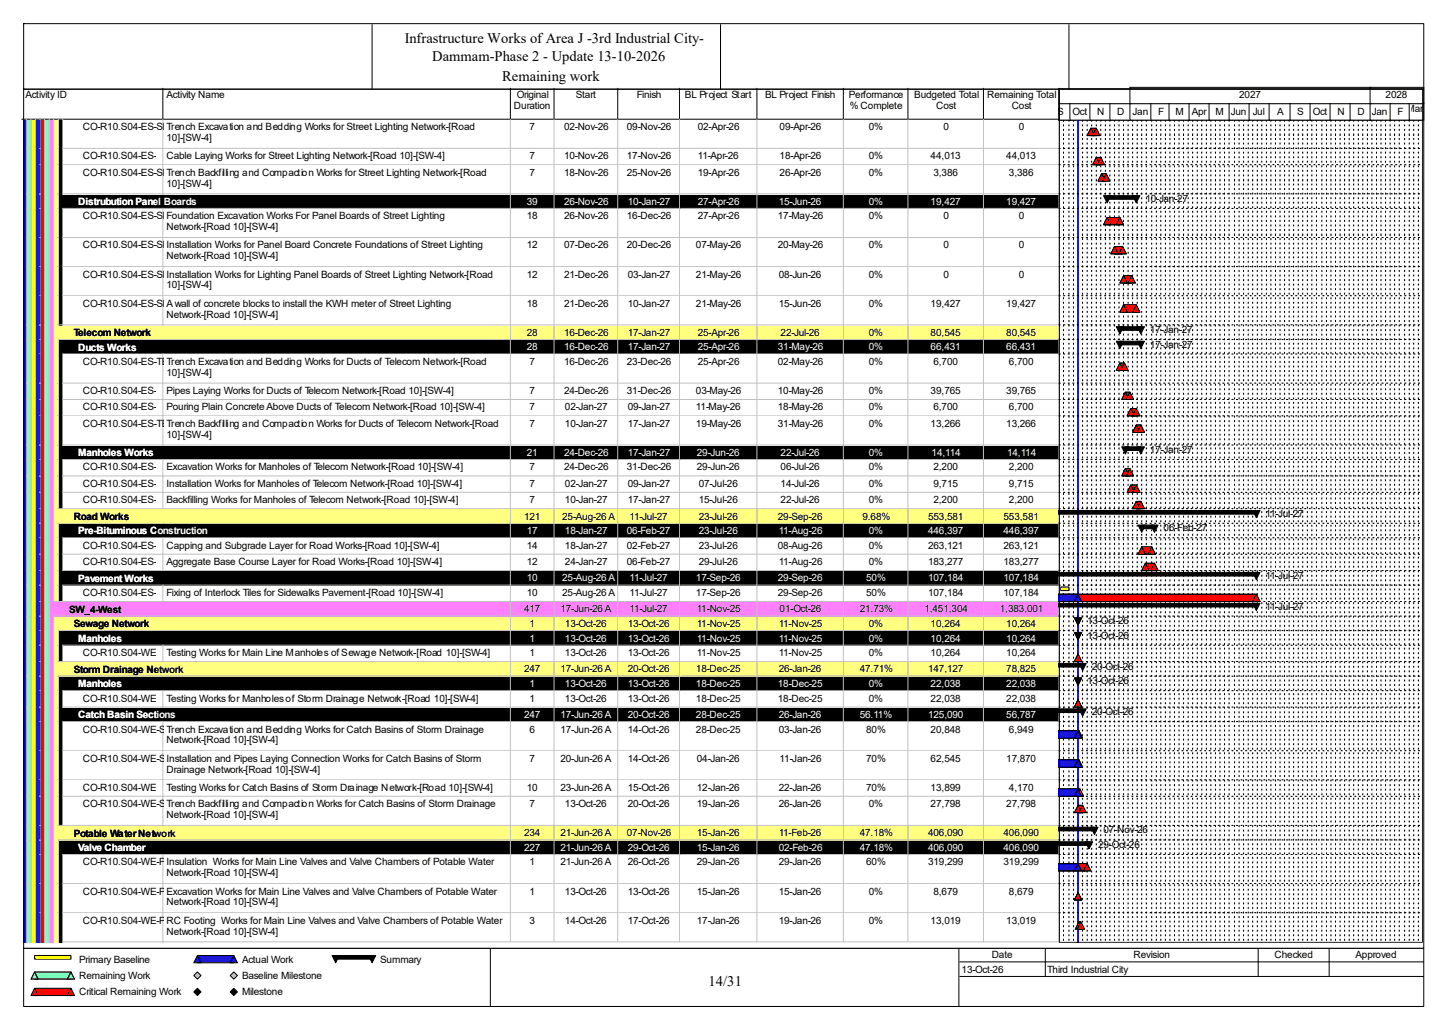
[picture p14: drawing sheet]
<svg xmlns="http://www.w3.org/2000/svg" width="420mm" height="297mm" viewBox="0 0 420 297" stroke-linecap="round" stroke-linejoin="round" font-family="sans-serif">
<defs><g id="words">
<g font-size="4.2">
<text x="117.3" y="12.4">Infrastructure Works of Area J -3rd Industrial City-</text>
<text x="125.3" y="17.7">Dammam-Phase 2 - Update 13-10-2026</text>
<text x="145.5" y="23.5">Remaining work</text>
<text x="205.4" y="285.6">14/31</text>
</g>
<g font-size="2.9">
<text x="7.4" y="28.4">Activity ID</text>
<text x="48.3" y="28.4">Activity Name</text>
<text x="149.8" y="28.4">Original</text>
<text x="166.9" y="28.4">Start</text>
<text x="184.6" y="28.4">Finish</text>
<text x="198.5" y="28.4">BL Project Start</text>
<text x="221.8" y="28.4">BL Project Finish</text>
<text x="246" y="28.4">Performance</text>
<text x="265" y="28.4">Budgeted Total</text>
<text x="286.1" y="28.4">Remaining Total</text>
<text x="359.2" y="28.4">2027</text>
<text x="401.6" y="28.4">2028</text>
<text x="149" y="31.6">Duration</text>
<text x="246.3" y="31.6">% Complete</text>
<text x="271.4" y="31.6">Cost</text>
<text x="293.2" y="31.6">Cost</text>
<text x="306.4" y="33.2">S</text>
<text x="310.9" y="33.2">Oct</text>
<text x="318" y="33.2">N</text>
<text x="323.8" y="33.2">D</text>
<text x="328.3" y="33.2">Jan</text>
<text x="335.7" y="33.2">F</text>
<text x="340.7" y="33.2">M</text>
<text x="345.4" y="33.2">Apr</text>
<text x="352.3" y="33.2">M</text>
<text x="356.8" y="33.2">Jun</text>
<text x="363.1" y="33.2">Jul</text>
<text x="370.2" y="33.2">A</text>
<text x="376" y="33.2">S</text>
<text x="380.5" y="33.2">Oct</text>
<text x="387.6" y="33.2">N</text>
<text x="393.4" y="33.2">D</text>
<text x="397.6" y="33.2">Jan</text>
<text x="405" y="33.2">F</text>
<text x="407.7" y="32.4">Mar</text>
<text x="24" y="37.7">CO-R10.S04-ES-SL-140</text>
<text x="48.3" y="37.7">Trench Excavation and Bedding Works for Street Lighting Network-[Road</text>
<text x="48.3" y="40.9">10]-[SW-4]</text>
<text x="153.5" y="37.7">7</text>
<text x="163.5" y="37.7">02-Nov-26</text>
<text x="181.7" y="37.7">09-Nov-26</text>
<text x="202.3" y="37.7">02-Apr-26</text>
<text x="226" y="37.7">09-Apr-26</text>
<text x="251.8" y="37.7">0%</text>
<text x="273.4" y="37.7">0</text>
<text x="295.3" y="37.7">0</text>
<text x="24" y="46.1">CO-R10.S04-ES-SL-150</text>
<text x="48.3" y="46.1">Cable Laying Works for Street Lighting Network-[Road 10]-[SW-4]</text>
<text x="153.5" y="46.1">7</text>
<text x="163.5" y="46.1">10-Nov-26</text>
<text x="181.7" y="46.1">17-Nov-26</text>
<text x="202.3" y="46.1">11-Apr-26</text>
<text x="226" y="46.1">18-Apr-26</text>
<text x="251.8" y="46.1">0%</text>
<text x="269.7" y="46.1">44,013</text>
<text x="291.6" y="46.1">44,013</text>
<text x="24" y="50.9">CO-R10.S04-ES-SL-160</text>
<text x="48.3" y="50.9">Trench Backfilling and Compaction Works for Street Lighting Network-[Road</text>
<text x="153.5" y="50.9">7</text>
<text x="163.5" y="50.9">18-Nov-26</text>
<text x="181.7" y="50.9">25-Nov-26</text>
<text x="202.3" y="50.9">19-Apr-26</text>
<text x="226" y="50.9">26-Apr-26</text>
<text x="251.8" y="50.9">0%</text>
<text x="270.6" y="50.9">3,386</text>
<text x="292.4" y="50.9">3,386</text>
<text x="48.3" y="54.1">10]-[SW-4]</text>
<text x="332" y="58.5">10-Jan-27</text>
<text x="24" y="63.5">CO-R10.S04-ES-SL-170</text>
<text x="48.3" y="63.5">Foundation Excavation Works For Panel Boards of Street Lighting</text>
<text x="152.7" y="63.5">18</text>
<text x="163.5" y="63.5">26-Nov-26</text>
<text x="181.7" y="63.5">16-Dec-26</text>
<text x="202.3" y="63.5">27-Apr-26</text>
<text x="225.5" y="63.5">17-May-26</text>
<text x="251.8" y="63.5">0%</text>
<text x="273.4" y="63.5">0</text>
<text x="295.3" y="63.5">0</text>
<text x="24" y="72">CO-R10.S04-ES-SL-180</text>
<text x="48.3" y="66.7">Network-[Road 10]-[SW-4]</text>
<text x="48.3" y="72">Installation Works for Panel Board Concrete Foundations of Street Lighting</text>
<text x="152.7" y="72">12</text>
<text x="163.5" y="72">07-Dec-26</text>
<text x="181.7" y="72">20-Dec-26</text>
<text x="201.7" y="72">07-May-26</text>
<text x="225.5" y="72">20-May-26</text>
<text x="251.8" y="72">0%</text>
<text x="273.4" y="72">0</text>
<text x="295.3" y="72">0</text>
<text x="48.3" y="75.1">Network-[Road 10]-[SW-4]</text>
<text x="24" y="80.4">CO-R10.S04-ES-SL-190</text>
<text x="48.3" y="80.4">Installation Works for Lighting Panel Boards of Street Lighting Network-[Road</text>
<text x="48.3" y="83.6">10]-[SW-4]</text>
<text x="152.7" y="80.4">12</text>
<text x="163.5" y="80.4">21-Dec-26</text>
<text x="181.9" y="80.4">03-Jan-27</text>
<text x="201.7" y="80.4">21-May-26</text>
<text x="225.7" y="80.4">08-Jun-26</text>
<text x="251.8" y="80.4">0%</text>
<text x="273.4" y="80.4">0</text>
<text x="295.3" y="80.4">0</text>
<text x="24" y="88.9">CO-R10.S04-ES-SL-220</text>
<text x="48.3" y="88.9">A wall of concrete blocks to install the KWH meter of Street Lighting</text>
<text x="152.7" y="88.9">18</text>
<text x="163.5" y="88.9">21-Dec-26</text>
<text x="181.9" y="88.9">10-Jan-27</text>
<text x="201.7" y="88.9">21-May-26</text>
<text x="225.7" y="88.9">15-Jun-26</text>
<text x="251.8" y="88.9">0%</text>
<text x="269.7" y="88.9">19,427</text>
<text x="291.6" y="88.9">19,427</text>
<text x="48.3" y="92">Network-[Road 10]-[SW-4]</text>
<text x="21.4" y="97.4">Telecom Network</text>
<text x="152.7" y="97.3">28</text>
<text x="163.5" y="97.3">16-Dec-26</text>
<text x="181.9" y="97.3">17-Jan-27</text>
<text x="202.3" y="97.3">25-Apr-26</text>
<text x="226.2" y="97.3">22-Jul-26</text>
<text x="251.8" y="97.3">0%</text>
<text x="269.7" y="97.3">80,545</text>
<text x="291.6" y="97.3">80,545</text>
<text x="333.3" y="96.5">17-Jan-27</text>
<text x="333.3" y="100.7">17-Jan-27</text>
<text x="24" y="105.7">CO-R10.S04-ES-TE-100</text>
<text x="48.3" y="105.7">Trench Excavation and Bedding Works for Ducts of Telecom Network-[Road</text>
<text x="153.5" y="105.7">7</text>
<text x="163.5" y="105.7">16-Dec-26</text>
<text x="181.7" y="105.7">23-Dec-26</text>
<text x="202.3" y="105.7">25-Apr-26</text>
<text x="225.5" y="105.7">02-May-26</text>
<text x="251.8" y="105.7">0%</text>
<text x="270.6" y="105.7">6,700</text>
<text x="292.4" y="105.7">6,700</text>
<text x="48.3" y="108.9">10]-[SW-4]</text>
<text x="24" y="114.2">CO-R10.S04-ES-TE-110</text>
<text x="24" y="118.9">CO-R10.S04-ES-TE-120</text>
<text x="48.3" y="114.2">Pipes Laying Works for Ducts of Telecom Network-[Road 10]-[SW-4]</text>
<text x="48.3" y="118.9">Pouring Plain Concrete Above Ducts of Telecom Network-[Road 10]-[SW-4]</text>
<text x="153.5" y="114.2">7</text>
<text x="153.5" y="118.9">7</text>
<text x="163.5" y="114.2">24-Dec-26</text>
<text x="163.7" y="118.9">02-Jan-27</text>
<text x="181.7" y="114.2">31-Dec-26</text>
<text x="181.9" y="118.9">09-Jan-27</text>
<text x="201.7" y="114.2">03-May-26</text>
<text x="201.7" y="118.9">11-May-26</text>
<text x="225.5" y="114.2">10-May-26</text>
<text x="225.5" y="118.9">18-May-26</text>
<text x="251.8" y="114.2">0%</text>
<text x="251.8" y="118.9">0%</text>
<text x="269.7" y="114.2">39,765</text>
<text x="270.6" y="118.9">6,700</text>
<text x="291.6" y="114.2">39,765</text>
<text x="292.4" y="118.9">6,700</text>
<text x="24" y="123.7">CO-R10.S04-ES-TE-130</text>
<text x="48.3" y="123.7">Trench Backfilling and Compaction Works for Ducts of Telecom Network-[Road</text>
<text x="153.5" y="123.7">7</text>
<text x="163.7" y="123.7">10-Jan-27</text>
<text x="181.9" y="123.7">17-Jan-27</text>
<text x="201.7" y="123.7">19-May-26</text>
<text x="225.5" y="123.7">31-May-26</text>
<text x="251.8" y="123.7">0%</text>
<text x="269.7" y="123.7">13,266</text>
<text x="291.6" y="123.7">13,266</text>
<text x="48.3" y="126.8">10]-[SW-4]</text>
<text x="333.3" y="131.3">17-Jan-27</text>
<text x="24" y="136.3">CO-R10.S04-ES-TE-140</text>
<text x="48.3" y="136.3">Excavation Works for Manholes of Telecom Network-[Road 10]-[SW-4]</text>
<text x="153.5" y="136.3">7</text>
<text x="163.5" y="136.3">24-Dec-26</text>
<text x="181.7" y="136.3">31-Dec-26</text>
<text x="202" y="136.3">29-Jun-26</text>
<text x="226.2" y="136.3">06-Jul-26</text>
<text x="251.8" y="136.3">0%</text>
<text x="270.6" y="136.3">2,200</text>
<text x="292.4" y="136.3">2,200</text>
<text x="24" y="141.1">CO-R10.S04-ES-TE-150</text>
<text x="48.3" y="141.1">Installation Works for Manholes of Telecom Network-[Road 10]-[SW-4]</text>
<text x="153.5" y="141.1">7</text>
<text x="163.7" y="141.1">02-Jan-27</text>
<text x="181.9" y="141.1">09-Jan-27</text>
<text x="202.5" y="141.1">07-Jul-26</text>
<text x="226.2" y="141.1">14-Jul-26</text>
<text x="251.8" y="141.1">0%</text>
<text x="270.6" y="141.1">9,715</text>
<text x="292.4" y="141.1">9,715</text>
<text x="24" y="145.8">CO-R10.S04-ES-TE-160</text>
<text x="48.3" y="145.8">Backfilling Works for Manholes of Telecom Network-[Road 10]-[SW-4]</text>
<text x="153.5" y="145.8">7</text>
<text x="163.7" y="145.8">10-Jan-27</text>
<text x="181.9" y="145.8">17-Jan-27</text>
<text x="202.5" y="145.8">15-Jul-26</text>
<text x="226.2" y="145.8">22-Jul-26</text>
<text x="251.8" y="145.8">0%</text>
<text x="270.6" y="145.8">2,200</text>
<text x="292.4" y="145.8">2,200</text>
<text x="366.8" y="149.8">11-Jul-27</text>
<text x="21.4" y="150.6">Road Works</text>
<text x="151.9" y="150.5">121</text>
<text x="162.9" y="150.5">25-Aug-26 A</text>
<text x="182.5" y="150.5">11-Jul-27</text>
<text x="202.5" y="150.5">23-Jul-26</text>
<text x="225.5" y="150.5">29-Sep-26</text>
<text x="250" y="150.5">9.68%</text>
<text x="269" y="150.5">553,581</text>
<text x="290.9" y="150.5">553,581</text>
<text x="337.3" y="154">06-Feb-27</text>
<text x="24" y="159">CO-R10.S04-ES-RD-100</text>
<text x="48.3" y="159">Capping and Subgrade Layer for Road Works-[Road 10]-[SW-4]</text>
<text x="152.7" y="159">14</text>
<text x="163.7" y="159">18-Jan-27</text>
<text x="181.7" y="159">02-Feb-27</text>
<text x="202.5" y="159">23-Jul-26</text>
<text x="225.5" y="159">08-Aug-26</text>
<text x="251.8" y="159">0%</text>
<text x="269" y="159">263,121</text>
<text x="290.9" y="159">263,121</text>
<text x="24" y="163.7">CO-R10.S04-ES-RD-110</text>
<text x="48.3" y="163.7">Aggregate Base Course Layer for Road Works-[Road 10]-[SW-4]</text>
<text x="152.7" y="163.7">12</text>
<text x="163.7" y="163.7">24-Jan-27</text>
<text x="181.7" y="163.7">06-Feb-27</text>
<text x="202.5" y="163.7">29-Jul-26</text>
<text x="225.7" y="163.7">11-Aug-26</text>
<text x="251.8" y="163.7">0%</text>
<text x="269" y="163.7">183,277</text>
<text x="290.9" y="163.7">183,277</text>
<text x="366.8" y="167.7">11-Jul-27</text>
<text x="24" y="172.7">CO-R10.S04-ES-RD-130</text>
<text x="48.3" y="172.7">Fixing of Interlock Tiles for Sidewalks Pavement-[Road 10]-[SW-4]</text>
<text x="152.7" y="172.7">10</text>
<text x="162.9" y="172.7">25-Aug-26 A</text>
<text x="182.5" y="172.7">11-Jul-27</text>
<text x="201.7" y="172.7">17-Sep-26</text>
<text x="225.5" y="172.7">29-Sep-26</text>
<text x="251" y="172.7">50%</text>
<text x="269" y="172.7">107,184</text>
<text x="290.9" y="172.7">107,184</text>
<text x="20" y="177.5">SW_4-West</text>
<text x="151.9" y="177.5">417</text>
<text x="162.4" y="177.5">17-Jun-26 A</text>
<text x="182.5" y="177.5">11-Jul-27</text>
<text x="202" y="177.5">11-Nov-25</text>
<text x="226" y="177.5">01-Oct-26</text>
<text x="249.2" y="177.5">21.73%</text>
<text x="267.9" y="177.5">1,451,304</text>
<text x="289.8" y="177.5">1,383,001</text>
<text x="366.8" y="176.7">11-Jul-27</text>
<text x="21.4" y="181.7">Sewage Network</text>
<text x="153.5" y="181.7">1</text>
<text x="163.7" y="181.7">13-Oct-26</text>
<text x="181.9" y="181.7">13-Oct-26</text>
<text x="202" y="181.7">11-Nov-25</text>
<text x="225.7" y="181.7">11-Nov-25</text>
<text x="251.8" y="181.7">0%</text>
<text x="269.7" y="181.7">10,264</text>
<text x="291.6" y="181.7">10,264</text>
<text x="315.1" y="180.9">13-Oct-26</text>
<text x="315.1" y="185.1">13-Oct-26</text>
<text x="24" y="190.1">CO-R10.S04-WE-SW-210</text>
<text x="48.3" y="190.1">Testing Works for Main Line Manholes of Sewage Network-[Road 10]-[SW-4]</text>
<text x="153.5" y="190.1">1</text>
<text x="163.7" y="190.1">13-Oct-26</text>
<text x="181.9" y="190.1">13-Oct-26</text>
<text x="202" y="190.1">11-Nov-25</text>
<text x="225.7" y="190.1">11-Nov-25</text>
<text x="251.8" y="190.1">0%</text>
<text x="269.7" y="190.1">10,264</text>
<text x="291.6" y="190.1">10,264</text>
<text x="21.4" y="194.9">Storm Drainage Network</text>
<text x="151.9" y="194.9">247</text>
<text x="162.4" y="194.9">17-Jun-26 A</text>
<text x="181.9" y="194.9">20-Oct-26</text>
<text x="201.7" y="194.9">18-Dec-25</text>
<text x="225.7" y="194.9">26-Jan-26</text>
<text x="249.2" y="194.9">47.71%</text>
<text x="269" y="194.9">147,127</text>
<text x="291.6" y="194.9">78,825</text>
<text x="316.4" y="194.1">20-Oct-26</text>
<text x="24" y="203.3">CO-R10.S04-WE-SD-210</text>
<text x="48.3" y="203.3">Testing Works for Manholes of Storm Drainage Network-[Road 10]-[SW-4]</text>
<text x="153.5" y="203.3">1</text>
<text x="163.7" y="203.3">13-Oct-26</text>
<text x="181.9" y="203.3">13-Oct-26</text>
<text x="201.7" y="203.3">18-Dec-25</text>
<text x="225.5" y="203.3">18-Dec-25</text>
<text x="251.8" y="203.3">0%</text>
<text x="269.7" y="203.3">22,038</text>
<text x="291.6" y="203.3">22,038</text>
<text x="315.1" y="198.3">13-Oct-26</text>
<text x="316.4" y="207.3">20-Oct-26</text>
<text x="24" y="212.3">CO-R10.S04-WE-SD-140</text>
<text x="48.3" y="212.3">Trench Excavation and Bedding Works for Catch Basins of Storm Drainage</text>
<text x="48.3" y="215.4">Network-[Road 10]-[SW-4]</text>
<text x="153.5" y="212.3">6</text>
<text x="162.4" y="212.3">17-Jun-26 A</text>
<text x="181.9" y="212.3">14-Oct-26</text>
<text x="201.7" y="212.3">28-Dec-25</text>
<text x="225.7" y="212.3">03-Jan-26</text>
<text x="251" y="212.3">80%</text>
<text x="269.7" y="212.3">20,848</text>
<text x="292.4" y="212.3">6,949</text>
<text x="24" y="220.7">CO-R10.S04-WE-SD-150</text>
<text x="48.3" y="220.7">Installation and Pipes Laying Connection Works for Catch Basins of Storm</text>
<text x="153.5" y="220.7">7</text>
<text x="162.4" y="220.7">20-Jun-26 A</text>
<text x="181.9" y="220.7">14-Oct-26</text>
<text x="202" y="220.7">04-Jan-26</text>
<text x="226" y="220.7">11-Jan-26</text>
<text x="251" y="220.7">70%</text>
<text x="269.7" y="220.7">62,545</text>
<text x="291.6" y="220.7">17,870</text>
<text x="48.3" y="223.9">Drainage Network-[Road 10]-[SW-4]</text>
<text x="24" y="229.2">CO-R10.S04-WE-SD-160</text>
<text x="24" y="233.9">CO-R10.S04-WE-SD-170</text>
<text x="48.3" y="229.2">Testing Works for Catch Basins of Storm Drainage Network-[Road 10]-[SW-4]</text>
<text x="48.3" y="233.9">Trench Backfilling and Compaction Works for Catch Basins of Storm Drainage</text>
<text x="152.7" y="229.2">10</text>
<text x="153.5" y="233.9">7</text>
<text x="162.4" y="229.2">23-Jun-26 A</text>
<text x="163.7" y="233.9">13-Oct-26</text>
<text x="181.9" y="229.2">15-Oct-26</text>
<text x="181.9" y="233.9">20-Oct-26</text>
<text x="202" y="229.2">12-Jan-26</text>
<text x="202" y="233.9">19-Jan-26</text>
<text x="225.7" y="229.2">22-Jan-26</text>
<text x="225.7" y="233.9">26-Jan-26</text>
<text x="251" y="229.2">70%</text>
<text x="251.8" y="233.9">0%</text>
<text x="269.7" y="229.2">13,899</text>
<text x="269.7" y="233.9">27,798</text>
<text x="291.6" y="233.9">27,798</text>
<text x="292.4" y="229.2">4,170</text>
<text x="48.3" y="237.1">Network-[Road 10]-[SW-4]</text>
<text x="21.4" y="242.4">Potable Water Network</text>
<text x="151.9" y="242.3">234</text>
<text x="162.4" y="242.3">21-Jun-26 A</text>
<text x="181.7" y="242.3">07-Nov-26</text>
<text x="202" y="242.3">15-Jan-26</text>
<text x="225.7" y="242.3">11-Feb-26</text>
<text x="249.2" y="242.3">47.18%</text>
<text x="269" y="242.3">406,090</text>
<text x="290.9" y="242.3">406,090</text>
<text x="318.3" y="245.7">29-Oct-26</text>
<text x="319.9" y="241.5">07-Nov-26</text>
<text x="24" y="250.7">CO-R10.S04-WE-PW-210</text>
<text x="48.3" y="250.7">Insulation Works for Main Line Valves and Valve Chambers of Potable Water</text>
<text x="153.5" y="250.7">1</text>
<text x="162.4" y="250.7">21-Jun-26 A</text>
<text x="181.9" y="250.7">26-Oct-26</text>
<text x="202" y="250.7">29-Jan-26</text>
<text x="225.7" y="250.7">29-Jan-26</text>
<text x="251" y="250.7">60%</text>
<text x="269" y="250.7">319,299</text>
<text x="290.9" y="250.7">319,299</text>
<text x="48.3" y="253.9">Network-[Road 10]-[SW-4]</text>
<text x="24" y="259.2">CO-R10.S04-WE-PW-170</text>
<text x="48.3" y="259.2">Excavation Works for Main Line Valves and Valve Chambers of Potable Water</text>
<text x="48.3" y="262.3">Network-[Road 10]-[SW-4]</text>
<text x="153.5" y="259.2">1</text>
<text x="163.7" y="259.2">13-Oct-26</text>
<text x="181.9" y="259.2">13-Oct-26</text>
<text x="202" y="259.2">15-Jan-26</text>
<text x="225.7" y="259.2">15-Jan-26</text>
<text x="251.8" y="259.2">0%</text>
<text x="270.6" y="259.2">8,679</text>
<text x="292.4" y="259.2">8,679</text>
<text x="24" y="267.6">CO-R10.S04-WE-PW-180</text>
<text x="48.3" y="267.6">RC Footing Works for Main Line Valves and Valve Chambers of Potable Water</text>
<text x="153.5" y="267.6">3</text>
<text x="163.7" y="267.6">14-Oct-26</text>
<text x="181.9" y="267.6">17-Oct-26</text>
<text x="202" y="267.6">17-Jan-26</text>
<text x="225.7" y="267.6">19-Jan-26</text>
<text x="251.8" y="267.6">0%</text>
<text x="269.7" y="267.6">13,019</text>
<text x="291.6" y="267.6">13,019</text>
<text x="48.3" y="270.8">Network-[Road 10]-[SW-4]</text>
<text x="22.9" y="279">Primary Baseline</text>
<text x="70.1" y="279">Actual Work</text>
<text x="110.2" y="279">Summary</text>
<text x="278.7" y="281.9">13-Oct-26</text>
<text x="287.4" y="277.7">Date</text>
<text x="303.5" y="281.9">Third Industrial City</text>
<text x="328.5" y="277.7">Revision</text>
<text x="369.4" y="277.7">Checked</text>
<text x="392.9" y="277.7">Approved</text>
<text x="22.9" y="283.7">Remaining Work</text>
<text x="70.1" y="283.7">Baseline Milestone</text>
<text x="22.9" y="288.5">Critical Remaining Work</text>
<text x="70.1" y="288.5">Milestone</text>
</g>
<g font-size="2.9" fill="#fff">
<text x="22.7" y="59.4">Distrubution Panel Boards</text>
<text x="152.7" y="59.3">39</text>
<text x="163.5" y="59.3">26-Nov-26</text>
<text x="181.9" y="59.3">10-Jan-27</text>
<text x="202.3" y="59.3">27-Apr-26</text>
<text x="225.7" y="59.3">15-Jun-26</text>
<text x="251.8" y="59.3">0%</text>
<text x="269.7" y="59.3">19,427</text>
<text x="291.6" y="59.3">19,427</text>
<text x="22.7" y="101.6">Ducts Works</text>
<text x="152.7" y="101.5">28</text>
<text x="163.5" y="101.5">16-Dec-26</text>
<text x="181.9" y="101.5">17-Jan-27</text>
<text x="202.3" y="101.5">25-Apr-26</text>
<text x="225.5" y="101.5">31-May-26</text>
<text x="251.8" y="101.5">0%</text>
<text x="269.7" y="101.5">66,431</text>
<text x="291.6" y="101.5">66,431</text>
<text x="22.7" y="132.2">Manholes Works</text>
<text x="152.7" y="132.1">21</text>
<text x="163.5" y="132.1">24-Dec-26</text>
<text x="181.9" y="132.1">17-Jan-27</text>
<text x="202" y="132.1">29-Jun-26</text>
<text x="226.2" y="132.1">22-Jul-26</text>
<text x="251.8" y="132.1">0%</text>
<text x="270" y="132.1">14,114</text>
<text x="291.9" y="132.1">14,114</text>
<text x="22.7" y="154.9">Pre-Bituminous Construction</text>
<text x="152.7" y="154.8">17</text>
<text x="163.7" y="154.8">18-Jan-27</text>
<text x="181.7" y="154.8">06-Feb-27</text>
<text x="202.5" y="154.8">23-Jul-26</text>
<text x="225.7" y="154.8">11-Aug-26</text>
<text x="251.8" y="154.8">0%</text>
<text x="269" y="154.8">446,397</text>
<text x="290.9" y="154.8">446,397</text>
<text x="22.7" y="168.6">Pavement Works</text>
<text x="152.7" y="168.5">10</text>
<text x="162.9" y="168.5">25-Aug-26 A</text>
<text x="182.5" y="168.5">11-Jul-27</text>
<text x="201.7" y="168.5">17-Sep-26</text>
<text x="225.5" y="168.5">29-Sep-26</text>
<text x="251" y="168.5">50%</text>
<text x="269" y="168.5">107,184</text>
<text x="290.9" y="168.5">107,184</text>
<text x="22.7" y="186">Manholes</text>
<text x="153.5" y="185.9">1</text>
<text x="163.7" y="185.9">13-Oct-26</text>
<text x="181.9" y="185.9">13-Oct-26</text>
<text x="202" y="185.9">11-Nov-25</text>
<text x="225.7" y="185.9">11-Nov-25</text>
<text x="251.8" y="185.9">0%</text>
<text x="269.7" y="185.9">10,264</text>
<text x="291.6" y="185.9">10,264</text>
<text x="22.7" y="199.2">Manholes</text>
<text x="153.5" y="199.1">1</text>
<text x="163.7" y="199.1">13-Oct-26</text>
<text x="181.9" y="199.1">13-Oct-26</text>
<text x="201.7" y="199.1">18-Dec-25</text>
<text x="225.5" y="199.1">18-Dec-25</text>
<text x="251.8" y="199.1">0%</text>
<text x="269.7" y="199.1">22,038</text>
<text x="291.6" y="199.1">22,038</text>
<text x="22.7" y="208.1">Catch Basin Sections</text>
<text x="151.9" y="208">247</text>
<text x="162.4" y="208">17-Jun-26 A</text>
<text x="181.9" y="208">20-Oct-26</text>
<text x="201.7" y="208">28-Dec-25</text>
<text x="225.7" y="208">26-Jan-26</text>
<text x="249.2" y="208">56.11%</text>
<text x="269" y="208">125,090</text>
<text x="291.6" y="208">56,787</text>
<text x="22.7" y="246.6">Valve Chamber</text>
<text x="151.9" y="246.5">227</text>
<text x="162.4" y="246.5">21-Jun-26 A</text>
<text x="181.9" y="246.5">29-Oct-26</text>
<text x="202" y="246.5">15-Jan-26</text>
<text x="225.7" y="246.5">02-Feb-26</text>
<text x="249.2" y="246.5">47.18%</text>
<text x="269" y="246.5">406,090</text>
<text x="290.9" y="246.5">406,090</text>
</g>
</g></defs>
<path d="M47.2 25.6v8.9h-40.9" fill="none" stroke="#000" stroke-width=".29"/>
<path d="M47.5 25.6h100.7v9.2h-100.7z" fill="#fff"/>
<path d="M147.9 25.6v8.9h-100.7" fill="none" stroke="#000" stroke-width=".29"/>
<path d="M148.2 25.6h12.7v9.2h-12.7z" fill="#fff"/>
<path d="M160.6 25.6v8.9h-12.7" fill="none" stroke="#000" stroke-width=".29"/>
<path d="M160.9 25.6h18.4v9.2h-18.4z" fill="#fff"/>
<path d="M179 25.6v8.9h-18.4" fill="none" stroke="#000" stroke-width=".29"/>
<path d="M179.3 25.6h17.9v9.2h-17.9z" fill="#fff"/>
<path d="M197 25.6v8.9h-18" fill="none" stroke="#000" stroke-width=".29"/>
<path d="M197.2 25.6h22.5v9.2h-22.5z" fill="#fff"/>
<path d="M219.4 25.6v8.9h-22.4" fill="none" stroke="#000" stroke-width=".29"/>
<path d="M219.7 25.6h25v9.2h-25z" fill="#fff"/>
<path d="M244.4 25.6v8.9h-25" fill="none" stroke="#000" stroke-width=".29"/>
<path d="M244.7 25.6h18.7v9.2h-18.7z" fill="#fff"/>
<path d="M263.2 25.6v8.9h-18.8" fill="none" stroke="#000" stroke-width=".29"/>
<path d="M263.4 25.6h21.9v9.2h-21.9z" fill="#fff"/>
<path d="M285 25.6v8.9h-21.8" fill="none" stroke="#000" stroke-width=".29"/>
<path d="M285.3 25.6h21.9v9.2h-21.9z" fill="#fff"/>
<path d="M306.9 25.6v8.9h-21.9" fill="none" stroke="#000" stroke-width=".29"/>
<path d="M6.6 34.8h1.3v8.5h-1.3z" fill="#00f"/>
<path d="M7.6 34.5v8.7" fill="none" stroke="#c0c0c0" stroke-width=".29"/>
<path d="M7.9 34.8h1.3v8.5h-1.3z" fill="#80ff80"/>
<path d="M9 34.5v8.7" fill="none" stroke="#c0c0c0" stroke-width=".29"/>
<path d="M9.2 34.8h1.3v8.5h-1.3z" fill="#ff0"/>
<path d="M10.3 34.5v8.7" fill="none" stroke="#c0c0c0" stroke-width=".29"/>
<path d="M10.5 34.8h1.4v8.5h-1.4z" fill="#00f"/>
<path d="M11.6 34.5v8.7" fill="none" stroke="#c0c0c0" stroke-width=".29"/>
<path d="M11.9 34.8h1.3v8.5h-1.3z" fill="#f00"/>
<path d="M12.9 34.5v8.7" fill="none" stroke="#c0c0c0" stroke-width=".29"/>
<path d="M13.2 34.8h1.3v8.5h-1.3z" fill="#80ffff"/>
<path d="M14.2 34.5v8.7" fill="none" stroke="#c0c0c0" stroke-width=".29"/>
<path d="M14.5 34.8h1.3v8.5h-1.3z" fill="#ff80ff"/>
<path d="M15.6 34.5v8.7" fill="none" stroke="#c0c0c0" stroke-width=".29"/>
<path d="M15.8 34.8h1.3v8.5h-1.3z" fill="#ffff80"/>
<path d="M16.9 34.5v8.7M18.2 34.5v8.7" fill="none" stroke="#c0c0c0" stroke-width=".29"/>
<path d="M17.1 34.8h1.4v8.5h-1.4z" fill="#000"/>
<path d="M18.5 34.8h29v8.5h-29z" fill="#fff"/>
<path d="M47.2 34.5v8.7M18.2 43h29.3" fill="none" stroke="#c0c0c0" stroke-width=".29"/>
<path d="M47.5 34.8h100.7v8.5h-100.7z" fill="#fff"/>
<path d="M147.9 34.5v8.5h-100.4" fill="none" stroke="#c0c0c0" stroke-width=".29"/>
<path d="M148.2 34.8h12.7v8.5h-12.7z" fill="#fff"/>
<path d="M160.6 34.5v8.5h-12.4" fill="none" stroke="#c0c0c0" stroke-width=".29"/>
<path d="M160.9 34.8h18.4v8.5h-18.4z" fill="#fff"/>
<path d="M179 34.5v8.5h-18.1" fill="none" stroke="#c0c0c0" stroke-width=".29"/>
<path d="M179.3 34.8h17.9v8.5h-17.9z" fill="#fff"/>
<path d="M197 34.5v8.5h-17.7" fill="none" stroke="#c0c0c0" stroke-width=".29"/>
<path d="M197.2 34.8h22.5v8.5h-22.5z" fill="#fff"/>
<path d="M219.4 34.5v8.5h-22.2" fill="none" stroke="#c0c0c0" stroke-width=".29"/>
<path d="M219.7 34.8h25v8.5h-25z" fill="#fff"/>
<path d="M244.4 34.5v8.5h-24.7" fill="none" stroke="#c0c0c0" stroke-width=".29"/>
<path d="M244.7 34.8h18.7v8.5h-18.7z" fill="#fff"/>
<path d="M263.2 34.5v8.5h-18.5" fill="none" stroke="#c0c0c0" stroke-width=".29"/>
<path d="M263.4 34.8h21.9v8.5h-21.9z" fill="#fff"/>
<path d="M285 34.5v8.5h-21.6" fill="none" stroke="#c0c0c0" stroke-width=".29"/>
<path d="M285.3 34.8h21.9v8.5h-21.9z" fill="#fff"/>
<path d="M306.9 34.5v8.5h-21.6" fill="none" stroke="#c0c0c0" stroke-width=".29"/>
<path d="M6.6 43.3h1.3v4.7h-1.3z" fill="#00f"/>
<path d="M7.6 43v5" fill="none" stroke="#c0c0c0" stroke-width=".29"/>
<path d="M7.9 43.3h1.3v4.7h-1.3z" fill="#80ff80"/>
<path d="M9 43v5" fill="none" stroke="#c0c0c0" stroke-width=".29"/>
<path d="M9.2 43.3h1.3v4.7h-1.3z" fill="#ff0"/>
<path d="M10.3 43v5" fill="none" stroke="#c0c0c0" stroke-width=".29"/>
<path d="M10.5 43.3h1.4v4.7h-1.4z" fill="#00f"/>
<path d="M11.6 43v5" fill="none" stroke="#c0c0c0" stroke-width=".29"/>
<path d="M11.9 43.3h1.3v4.7h-1.3z" fill="#f00"/>
<path d="M12.9 43v5" fill="none" stroke="#c0c0c0" stroke-width=".29"/>
<path d="M13.2 43.3h1.3v4.7h-1.3z" fill="#80ffff"/>
<path d="M14.2 43v5" fill="none" stroke="#c0c0c0" stroke-width=".29"/>
<path d="M14.5 43.3h1.3v4.7h-1.3z" fill="#ff80ff"/>
<path d="M15.6 43v5" fill="none" stroke="#c0c0c0" stroke-width=".29"/>
<path d="M15.8 43.3h1.3v4.7h-1.3z" fill="#ffff80"/>
<path d="M16.9 43v5M18.2 43v5" fill="none" stroke="#c0c0c0" stroke-width=".29"/>
<path d="M17.1 43.3h1.4v4.7h-1.4z" fill="#000"/>
<path d="M18.5 43.3h29v4.7h-29z" fill="#fff"/>
<path d="M18.2 47.7h29.3M47.2 43v5" fill="none" stroke="#c0c0c0" stroke-width=".29"/>
<path d="M47.5 43.3h100.7v4.7h-100.7z" fill="#fff"/>
<path d="M147.9 43v4.7h-100.4" fill="none" stroke="#c0c0c0" stroke-width=".29"/>
<path d="M148.2 43.3h12.7v4.7h-12.7z" fill="#fff"/>
<path d="M160.6 43v4.7h-12.4" fill="none" stroke="#c0c0c0" stroke-width=".29"/>
<path d="M160.9 43.3h18.4v4.7h-18.4z" fill="#fff"/>
<path d="M179 43v4.7h-18.1" fill="none" stroke="#c0c0c0" stroke-width=".29"/>
<path d="M179.3 43.3h17.9v4.7h-17.9z" fill="#fff"/>
<path d="M197 43v4.7h-17.7" fill="none" stroke="#c0c0c0" stroke-width=".29"/>
<path d="M197.2 43.3h22.5v4.7h-22.5z" fill="#fff"/>
<path d="M219.4 43v4.7h-22.2" fill="none" stroke="#c0c0c0" stroke-width=".29"/>
<path d="M219.7 43.3h25v4.7h-25z" fill="#fff"/>
<path d="M244.4 43v4.7h-24.7" fill="none" stroke="#c0c0c0" stroke-width=".29"/>
<path d="M244.7 43.3h18.7v4.7h-18.7z" fill="#fff"/>
<path d="M263.2 43v4.7h-18.5" fill="none" stroke="#c0c0c0" stroke-width=".29"/>
<path d="M263.4 43.3h21.9v4.7h-21.9z" fill="#fff"/>
<path d="M285 43v4.7h-21.6" fill="none" stroke="#c0c0c0" stroke-width=".29"/>
<path d="M285.3 43.3h21.9v4.7h-21.9z" fill="#fff"/>
<path d="M306.9 43v4.7h-21.6" fill="none" stroke="#c0c0c0" stroke-width=".29"/>
<path d="M6.6 48h1.3v8.4h-1.3z" fill="#00f"/>
<path d="M7.6 47.7v8.7" fill="none" stroke="#c0c0c0" stroke-width=".29"/>
<path d="M7.9 48h1.3v8.4h-1.3z" fill="#80ff80"/>
<path d="M9 47.7v8.7" fill="none" stroke="#c0c0c0" stroke-width=".29"/>
<path d="M9.2 48h1.3v8.4h-1.3z" fill="#ff0"/>
<path d="M10.3 47.7v8.7" fill="none" stroke="#c0c0c0" stroke-width=".29"/>
<path d="M10.5 48h1.4v8.4h-1.4z" fill="#00f"/>
<path d="M11.6 47.7v8.7" fill="none" stroke="#c0c0c0" stroke-width=".29"/>
<path d="M11.9 48h1.3v8.4h-1.3z" fill="#f00"/>
<path d="M12.9 47.7v8.7" fill="none" stroke="#c0c0c0" stroke-width=".29"/>
<path d="M13.2 48h1.3v8.4h-1.3z" fill="#80ffff"/>
<path d="M14.2 47.7v8.7" fill="none" stroke="#c0c0c0" stroke-width=".29"/>
<path d="M14.5 48h1.3v8.4h-1.3z" fill="#ff80ff"/>
<path d="M15.6 47.7v8.7" fill="none" stroke="#c0c0c0" stroke-width=".29"/>
<path d="M15.8 48h1.3v8.4h-1.3z" fill="#ffff80"/>
<path d="M16.9 47.7v8.7M18.2 47.7v8.7" fill="none" stroke="#c0c0c0" stroke-width=".29"/>
<path d="M17.1 48h1.4v8.4h-1.4z" fill="#000"/>
<path d="M18.5 48h29v8.4h-29z" fill="#fff"/>
<path d="M18.2 56.2h29.3M47.2 47.7v8.7" fill="none" stroke="#c0c0c0" stroke-width=".29"/>
<path d="M47.5 48h100.7v8.4h-100.7z" fill="#fff"/>
<path d="M147.9 47.7v8.5h-100.4" fill="none" stroke="#c0c0c0" stroke-width=".29"/>
<path d="M148.2 48h12.7v8.4h-12.7z" fill="#fff"/>
<path d="M160.6 47.7v8.5h-12.4" fill="none" stroke="#c0c0c0" stroke-width=".29"/>
<path d="M160.9 48h18.4v8.4h-18.4z" fill="#fff"/>
<path d="M179 47.7v8.5h-18.1" fill="none" stroke="#c0c0c0" stroke-width=".29"/>
<path d="M179.3 48h17.9v8.4h-17.9z" fill="#fff"/>
<path d="M197 47.7v8.5h-17.7" fill="none" stroke="#c0c0c0" stroke-width=".29"/>
<path d="M197.2 48h22.5v8.4h-22.5z" fill="#fff"/>
<path d="M219.4 47.7v8.5h-22.2" fill="none" stroke="#c0c0c0" stroke-width=".29"/>
<path d="M219.7 48h25v8.4h-25z" fill="#fff"/>
<path d="M244.4 47.7v8.5h-24.7" fill="none" stroke="#c0c0c0" stroke-width=".29"/>
<path d="M244.7 48h18.7v8.4h-18.7z" fill="#fff"/>
<path d="M263.2 47.7v8.5h-18.5" fill="none" stroke="#c0c0c0" stroke-width=".29"/>
<path d="M263.4 48h21.9v8.4h-21.9z" fill="#fff"/>
<path d="M285 47.7v8.5h-21.6" fill="none" stroke="#c0c0c0" stroke-width=".29"/>
<path d="M285.3 48h21.9v8.4h-21.9z" fill="#fff"/>
<path d="M306.9 47.7v8.5h-21.6" fill="none" stroke="#c0c0c0" stroke-width=".29"/>
<path d="M6.6 56.4h1.3v4.3h-1.3z" fill="#00f"/>
<path d="M7.6 56.2v4.4" fill="none" stroke="#c0c0c0" stroke-width=".29"/>
<path d="M7.9 56.4h1.3v4.3h-1.3z" fill="#80ff80"/>
<path d="M9 56.2v4.4" fill="none" stroke="#c0c0c0" stroke-width=".29"/>
<path d="M9.2 56.4h1.3v4.3h-1.3z" fill="#ff0"/>
<path d="M10.3 56.2v4.4" fill="none" stroke="#c0c0c0" stroke-width=".29"/>
<path d="M10.5 56.4h1.4v4.3h-1.4z" fill="#00f"/>
<path d="M11.6 56.2v4.4" fill="none" stroke="#c0c0c0" stroke-width=".29"/>
<path d="M11.9 56.4h1.3v4.3h-1.3z" fill="#f00"/>
<path d="M12.9 56.2v4.4" fill="none" stroke="#c0c0c0" stroke-width=".29"/>
<path d="M13.2 56.4h1.3v4.3h-1.3z" fill="#80ffff"/>
<path d="M14.2 56.2v4.4" fill="none" stroke="#c0c0c0" stroke-width=".29"/>
<path d="M14.5 56.4h1.3v4.3h-1.3z" fill="#ff80ff"/>
<path d="M15.6 56.2v4.4" fill="none" stroke="#c0c0c0" stroke-width=".29"/>
<path d="M15.8 56.4h1.3v4.3h-1.3z" fill="#ffff80"/>
<path d="M16.9 56.2v4.4M147.9 56.2v4.2h-129.7M160.6 56.2v4.2h-12.4M179 56.2v4.2h-18.1M197 56.2v4.2h-17.7M219.4 56.2v4.2h-22.2M244.4 56.2v4.2h-24.7M263.2 56.2v4.2h-18.5M285 56.2v4.2h-21.6M306.9 56.2v4.2h-21.6" fill="none" stroke="#c0c0c0" stroke-width=".29"/>
<path d="M17.1 56.4h30.4v4.3h-30.4zM47.5 56.4h100.7v4.3h-100.7zM148.2 56.4h12.7v4.3h-12.7zM160.9 56.4h18.4v4.3h-18.4zM179.3 56.4h17.9v4.3h-17.9zM197.2 56.4h22.5v4.3h-22.5zM219.7 56.4h25v4.3h-25zM244.7 56.4h18.7v4.3h-18.7zM263.4 56.4h21.9v4.3h-21.9zM285.3 56.4h21.9v4.3h-21.9z" fill="#000"/>
<path d="M6.6 60.7h1.3v8.4h-1.3z" fill="#00f"/>
<path d="M7.6 60.4v8.7" fill="none" stroke="#c0c0c0" stroke-width=".29"/>
<path d="M7.9 60.7h1.3v8.4h-1.3z" fill="#80ff80"/>
<path d="M9 60.4v8.7" fill="none" stroke="#c0c0c0" stroke-width=".29"/>
<path d="M9.2 60.7h1.3v8.4h-1.3z" fill="#ff0"/>
<path d="M10.3 60.4v8.7" fill="none" stroke="#c0c0c0" stroke-width=".29"/>
<path d="M10.5 60.7h1.4v8.4h-1.4z" fill="#00f"/>
<path d="M11.6 60.4v8.7" fill="none" stroke="#c0c0c0" stroke-width=".29"/>
<path d="M11.9 60.7h1.3v8.4h-1.3z" fill="#f00"/>
<path d="M12.9 60.4v8.7" fill="none" stroke="#c0c0c0" stroke-width=".29"/>
<path d="M13.2 60.7h1.3v8.4h-1.3z" fill="#80ffff"/>
<path d="M14.2 60.4v8.7" fill="none" stroke="#c0c0c0" stroke-width=".29"/>
<path d="M14.5 60.7h1.3v8.4h-1.3z" fill="#ff80ff"/>
<path d="M15.6 60.4v8.7" fill="none" stroke="#c0c0c0" stroke-width=".29"/>
<path d="M15.8 60.7h1.3v8.4h-1.3z" fill="#ffff80"/>
<path d="M16.9 60.4v8.7M18.2 60.4v8.7" fill="none" stroke="#c0c0c0" stroke-width=".29"/>
<path d="M17.1 60.7h1.4v8.4h-1.4z" fill="#000"/>
<path d="M18.5 60.7h29v8.4h-29z" fill="#fff"/>
<path d="M18.2 68.8h29.3M47.2 60.4v8.7" fill="none" stroke="#c0c0c0" stroke-width=".29"/>
<path d="M47.5 60.7h100.7v8.4h-100.7z" fill="#fff"/>
<path d="M147.9 60.4v8.4h-100.4" fill="none" stroke="#c0c0c0" stroke-width=".29"/>
<path d="M148.2 60.7h12.7v8.4h-12.7z" fill="#fff"/>
<path d="M160.6 60.4v8.4h-12.4" fill="none" stroke="#c0c0c0" stroke-width=".29"/>
<path d="M160.9 60.7h18.4v8.4h-18.4z" fill="#fff"/>
<path d="M179 60.4v8.4h-18.1" fill="none" stroke="#c0c0c0" stroke-width=".29"/>
<path d="M179.3 60.7h17.9v8.4h-17.9z" fill="#fff"/>
<path d="M197 60.4v8.4h-17.7" fill="none" stroke="#c0c0c0" stroke-width=".29"/>
<path d="M197.2 60.7h22.5v8.4h-22.5z" fill="#fff"/>
<path d="M219.4 60.4v8.4h-22.2" fill="none" stroke="#c0c0c0" stroke-width=".29"/>
<path d="M219.7 60.7h25v8.4h-25z" fill="#fff"/>
<path d="M244.4 60.4v8.4h-24.7" fill="none" stroke="#c0c0c0" stroke-width=".29"/>
<path d="M244.7 60.7h18.7v8.4h-18.7z" fill="#fff"/>
<path d="M263.2 60.4v8.4h-18.5" fill="none" stroke="#c0c0c0" stroke-width=".29"/>
<path d="M263.4 60.7h21.9v8.4h-21.9z" fill="#fff"/>
<path d="M285 60.4v8.4h-21.6" fill="none" stroke="#c0c0c0" stroke-width=".29"/>
<path d="M285.3 60.7h21.9v8.4h-21.9z" fill="#fff"/>
<path d="M306.9 60.4v8.4h-21.6" fill="none" stroke="#c0c0c0" stroke-width=".29"/>
<path d="M6.6 69.1h1.3v8.4h-1.3z" fill="#00f"/>
<path d="M7.6 68.8v8.7" fill="none" stroke="#c0c0c0" stroke-width=".29"/>
<path d="M7.9 69.1h1.3v8.4h-1.3z" fill="#80ff80"/>
<path d="M9 68.8v8.7" fill="none" stroke="#c0c0c0" stroke-width=".29"/>
<path d="M9.2 69.1h1.3v8.4h-1.3z" fill="#ff0"/>
<path d="M10.3 68.8v8.7" fill="none" stroke="#c0c0c0" stroke-width=".29"/>
<path d="M10.5 69.1h1.4v8.4h-1.4z" fill="#00f"/>
<path d="M11.6 68.8v8.7" fill="none" stroke="#c0c0c0" stroke-width=".29"/>
<path d="M11.9 69.1h1.3v8.4h-1.3z" fill="#f00"/>
<path d="M12.9 68.8v8.7" fill="none" stroke="#c0c0c0" stroke-width=".29"/>
<path d="M13.2 69.1h1.3v8.4h-1.3z" fill="#80ffff"/>
<path d="M14.2 68.8v8.7" fill="none" stroke="#c0c0c0" stroke-width=".29"/>
<path d="M14.5 69.1h1.3v8.4h-1.3z" fill="#ff80ff"/>
<path d="M15.6 68.8v8.7" fill="none" stroke="#c0c0c0" stroke-width=".29"/>
<path d="M15.8 69.1h1.3v8.4h-1.3z" fill="#ffff80"/>
<path d="M16.9 68.8v8.7M18.2 68.8v8.7" fill="none" stroke="#c0c0c0" stroke-width=".29"/>
<path d="M17.1 69.1h1.4v8.4h-1.4z" fill="#000"/>
<path d="M18.5 69.1h29v8.4h-29z" fill="#fff"/>
<path d="M18.2 77.3h29.3M47.2 68.8v8.7" fill="none" stroke="#c0c0c0" stroke-width=".29"/>
<path d="M47.5 69.1h100.7v8.4h-100.7z" fill="#fff"/>
<path d="M147.9 68.8v8.5h-100.4" fill="none" stroke="#c0c0c0" stroke-width=".29"/>
<path d="M148.2 69.1h12.7v8.4h-12.7z" fill="#fff"/>
<path d="M160.6 68.8v8.5h-12.4" fill="none" stroke="#c0c0c0" stroke-width=".29"/>
<path d="M160.9 69.1h18.4v8.4h-18.4z" fill="#fff"/>
<path d="M179 68.8v8.5h-18.1" fill="none" stroke="#c0c0c0" stroke-width=".29"/>
<path d="M179.3 69.1h17.9v8.4h-17.9z" fill="#fff"/>
<path d="M197 68.8v8.5h-17.7" fill="none" stroke="#c0c0c0" stroke-width=".29"/>
<path d="M197.2 69.1h22.5v8.4h-22.5z" fill="#fff"/>
<path d="M219.4 68.8v8.5h-22.2" fill="none" stroke="#c0c0c0" stroke-width=".29"/>
<path d="M219.7 69.1h25v8.4h-25z" fill="#fff"/>
<path d="M244.4 68.8v8.5h-24.7" fill="none" stroke="#c0c0c0" stroke-width=".29"/>
<path d="M244.7 69.1h18.7v8.4h-18.7z" fill="#fff"/>
<path d="M263.2 68.8v8.5h-18.5" fill="none" stroke="#c0c0c0" stroke-width=".29"/>
<path d="M263.4 69.1h21.9v8.4h-21.9z" fill="#fff"/>
<path d="M285 68.8v8.5h-21.6" fill="none" stroke="#c0c0c0" stroke-width=".29"/>
<path d="M285.3 69.1h21.9v8.4h-21.9z" fill="#fff"/>
<path d="M306.9 68.8v8.5h-21.6" fill="none" stroke="#c0c0c0" stroke-width=".29"/>
<path d="M6.6 77.5h1.3v8.5h-1.3z" fill="#00f"/>
<path d="M7.6 77.3v8.7" fill="none" stroke="#c0c0c0" stroke-width=".29"/>
<path d="M7.9 77.5h1.3v8.5h-1.3z" fill="#80ff80"/>
<path d="M9 77.3v8.7" fill="none" stroke="#c0c0c0" stroke-width=".29"/>
<path d="M9.2 77.5h1.3v8.5h-1.3z" fill="#ff0"/>
<path d="M10.3 77.3v8.7" fill="none" stroke="#c0c0c0" stroke-width=".29"/>
<path d="M10.5 77.5h1.4v8.5h-1.4z" fill="#00f"/>
<path d="M11.6 77.3v8.7" fill="none" stroke="#c0c0c0" stroke-width=".29"/>
<path d="M11.9 77.5h1.3v8.5h-1.3z" fill="#f00"/>
<path d="M12.9 77.3v8.7" fill="none" stroke="#c0c0c0" stroke-width=".29"/>
<path d="M13.2 77.5h1.3v8.5h-1.3z" fill="#80ffff"/>
<path d="M14.2 77.3v8.7" fill="none" stroke="#c0c0c0" stroke-width=".29"/>
<path d="M14.5 77.5h1.3v8.5h-1.3z" fill="#ff80ff"/>
<path d="M15.6 77.3v8.7" fill="none" stroke="#c0c0c0" stroke-width=".29"/>
<path d="M15.8 77.5h1.3v8.5h-1.3z" fill="#ffff80"/>
<path d="M16.9 77.3v8.7M18.2 77.3v8.7" fill="none" stroke="#c0c0c0" stroke-width=".29"/>
<path d="M17.1 77.5h1.4v8.5h-1.4z" fill="#000"/>
<path d="M18.5 77.5h29v8.5h-29z" fill="#fff"/>
<path d="M47.2 77.3v8.7M18.2 85.7h29.3" fill="none" stroke="#c0c0c0" stroke-width=".29"/>
<path d="M47.5 77.5h100.7v8.5h-100.7z" fill="#fff"/>
<path d="M147.9 77.3v8.4h-100.4" fill="none" stroke="#c0c0c0" stroke-width=".29"/>
<path d="M148.2 77.5h12.7v8.5h-12.7z" fill="#fff"/>
<path d="M160.6 77.3v8.4h-12.4" fill="none" stroke="#c0c0c0" stroke-width=".29"/>
<path d="M160.9 77.5h18.4v8.5h-18.4z" fill="#fff"/>
<path d="M179 77.3v8.4h-18.1" fill="none" stroke="#c0c0c0" stroke-width=".29"/>
<path d="M179.3 77.5h17.9v8.5h-17.9z" fill="#fff"/>
<path d="M197 77.3v8.4h-17.7" fill="none" stroke="#c0c0c0" stroke-width=".29"/>
<path d="M197.2 77.5h22.5v8.5h-22.5z" fill="#fff"/>
<path d="M219.4 77.3v8.4h-22.2" fill="none" stroke="#c0c0c0" stroke-width=".29"/>
<path d="M219.7 77.5h25v8.5h-25z" fill="#fff"/>
<path d="M244.4 77.3v8.4h-24.7" fill="none" stroke="#c0c0c0" stroke-width=".29"/>
<path d="M244.7 77.5h18.7v8.5h-18.7z" fill="#fff"/>
<path d="M263.2 77.3v8.4h-18.5" fill="none" stroke="#c0c0c0" stroke-width=".29"/>
<path d="M263.4 77.5h21.9v8.5h-21.9z" fill="#fff"/>
<path d="M285 77.3v8.4h-21.6" fill="none" stroke="#c0c0c0" stroke-width=".29"/>
<path d="M285.3 77.5h21.9v8.5h-21.9z" fill="#fff"/>
<path d="M306.9 77.3v8.4h-21.6" fill="none" stroke="#c0c0c0" stroke-width=".29"/>
<path d="M6.6 86h1.3v8.4h-1.3z" fill="#00f"/>
<path d="M7.6 85.7v8.7" fill="none" stroke="#c0c0c0" stroke-width=".29"/>
<path d="M7.9 86h1.3v8.4h-1.3z" fill="#80ff80"/>
<path d="M9 85.7v8.7" fill="none" stroke="#c0c0c0" stroke-width=".29"/>
<path d="M9.2 86h1.3v8.4h-1.3z" fill="#ff0"/>
<path d="M10.3 85.7v8.7" fill="none" stroke="#c0c0c0" stroke-width=".29"/>
<path d="M10.5 86h1.4v8.4h-1.4z" fill="#00f"/>
<path d="M11.6 85.7v8.7" fill="none" stroke="#c0c0c0" stroke-width=".29"/>
<path d="M11.9 86h1.3v8.4h-1.3z" fill="#f00"/>
<path d="M12.9 85.7v8.7" fill="none" stroke="#c0c0c0" stroke-width=".29"/>
<path d="M13.2 86h1.3v8.4h-1.3z" fill="#80ffff"/>
<path d="M14.2 85.7v8.7" fill="none" stroke="#c0c0c0" stroke-width=".29"/>
<path d="M14.5 86h1.3v8.4h-1.3z" fill="#ff80ff"/>
<path d="M15.6 85.7v8.7" fill="none" stroke="#c0c0c0" stroke-width=".29"/>
<path d="M15.8 86h1.3v8.4h-1.3z" fill="#ffff80"/>
<path d="M16.9 85.7v8.7M16.9 94.1h1.6M18.2 85.7v8.7" fill="none" stroke="#c0c0c0" stroke-width=".29"/>
<path d="M17.1 86h1.4v8.4h-1.4z" fill="#000"/>
<path d="M18.5 86h29v8.4h-29z" fill="#fff"/>
<path d="M18.2 94.1h29.3M47.2 85.7v8.7" fill="none" stroke="#c0c0c0" stroke-width=".29"/>
<path d="M47.5 86h100.7v8.4h-100.7z" fill="#fff"/>
<path d="M147.9 85.7v8.4h-100.4" fill="none" stroke="#c0c0c0" stroke-width=".29"/>
<path d="M148.2 86h12.7v8.4h-12.7z" fill="#fff"/>
<path d="M160.6 85.7v8.4h-12.4" fill="none" stroke="#c0c0c0" stroke-width=".29"/>
<path d="M160.9 86h18.4v8.4h-18.4z" fill="#fff"/>
<path d="M179 85.7v8.4h-18.1" fill="none" stroke="#c0c0c0" stroke-width=".29"/>
<path d="M179.3 86h17.9v8.4h-17.9z" fill="#fff"/>
<path d="M197 85.7v8.4h-17.7" fill="none" stroke="#c0c0c0" stroke-width=".29"/>
<path d="M197.2 86h22.5v8.4h-22.5z" fill="#fff"/>
<path d="M219.4 85.7v8.4h-22.2" fill="none" stroke="#c0c0c0" stroke-width=".29"/>
<path d="M219.7 86h25v8.4h-25z" fill="#fff"/>
<path d="M244.4 85.7v8.4h-24.7" fill="none" stroke="#c0c0c0" stroke-width=".29"/>
<path d="M244.7 86h18.7v8.4h-18.7z" fill="#fff"/>
<path d="M263.2 85.7v8.4h-18.5" fill="none" stroke="#c0c0c0" stroke-width=".29"/>
<path d="M263.4 86h21.9v8.4h-21.9z" fill="#fff"/>
<path d="M285 85.7v8.4h-21.6" fill="none" stroke="#c0c0c0" stroke-width=".29"/>
<path d="M285.3 86h21.9v8.4h-21.9z" fill="#fff"/>
<path d="M306.9 85.7v8.4h-21.6" fill="none" stroke="#c0c0c0" stroke-width=".29"/>
<path d="M6.6 94.4h1.3v4.2h-1.3z" fill="#00f"/>
<path d="M7.6 94.1v4.5" fill="none" stroke="#c0c0c0" stroke-width=".29"/>
<path d="M7.9 94.4h1.3v4.2h-1.3z" fill="#80ff80"/>
<path d="M9 94.1v4.5" fill="none" stroke="#c0c0c0" stroke-width=".29"/>
<path d="M9.2 94.4h1.3v4.2h-1.3z" fill="#ff0"/>
<path d="M10.3 94.1v4.5" fill="none" stroke="#c0c0c0" stroke-width=".29"/>
<path d="M10.5 94.4h1.4v4.2h-1.4z" fill="#00f"/>
<path d="M11.6 94.1v4.5" fill="none" stroke="#c0c0c0" stroke-width=".29"/>
<path d="M11.9 94.4h1.3v4.2h-1.3z" fill="#f00"/>
<path d="M12.9 94.1v4.5" fill="none" stroke="#c0c0c0" stroke-width=".29"/>
<path d="M13.2 94.4h1.3v4.2h-1.3z" fill="#80ffff"/>
<path d="M14.2 94.1v4.5" fill="none" stroke="#c0c0c0" stroke-width=".29"/>
<path d="M14.5 94.4h1.3v4.2h-1.3z" fill="#ff80ff"/>
<path d="M15.6 94.1v4.5" fill="none" stroke="#c0c0c0" stroke-width=".29"/>
<path d="M15.8 94.4h31.7v4.2h-31.7z" fill="#ffff80"/>
<path d="M16.9 98.4h30.6" fill="none" stroke="#c0c0c0" stroke-width=".29"/>
<path d="M47.5 94.4h100.7v4.2h-100.7z" fill="#ffff80"/>
<path d="M147.9 94.1v4.3h-100.4" fill="none" stroke="#c0c0c0" stroke-width=".29"/>
<path d="M148.2 94.4h12.7v4.2h-12.7z" fill="#ffff80"/>
<path d="M160.6 94.1v4.3h-12.4" fill="none" stroke="#c0c0c0" stroke-width=".29"/>
<path d="M160.9 94.4h18.4v4.2h-18.4z" fill="#ffff80"/>
<path d="M179 94.1v4.3h-18.1" fill="none" stroke="#c0c0c0" stroke-width=".29"/>
<path d="M179.3 94.4h17.9v4.2h-17.9z" fill="#ffff80"/>
<path d="M197 94.1v4.3h-17.7" fill="none" stroke="#c0c0c0" stroke-width=".29"/>
<path d="M197.2 94.4h22.5v4.2h-22.5z" fill="#ffff80"/>
<path d="M219.4 94.1v4.3h-22.2" fill="none" stroke="#c0c0c0" stroke-width=".29"/>
<path d="M219.7 94.4h25v4.2h-25z" fill="#ffff80"/>
<path d="M244.4 94.1v4.3h-24.7" fill="none" stroke="#c0c0c0" stroke-width=".29"/>
<path d="M244.7 94.4h18.7v4.2h-18.7z" fill="#ffff80"/>
<path d="M263.2 94.1v4.3h-18.5" fill="none" stroke="#c0c0c0" stroke-width=".29"/>
<path d="M263.4 94.4h21.9v4.2h-21.9z" fill="#ffff80"/>
<path d="M285 94.1v4.3h-21.6" fill="none" stroke="#c0c0c0" stroke-width=".29"/>
<path d="M285.3 94.4h21.9v4.2h-21.9z" fill="#ffff80"/>
<path d="M306.9 94.1v4.3h-21.6" fill="none" stroke="#c0c0c0" stroke-width=".29"/>
<path d="M6.6 98.6h1.3v4.2h-1.3z" fill="#00f"/>
<path d="M7.6 98.4v4.4" fill="none" stroke="#c0c0c0" stroke-width=".29"/>
<path d="M7.9 98.6h1.3v4.2h-1.3z" fill="#80ff80"/>
<path d="M9 98.4v4.4" fill="none" stroke="#c0c0c0" stroke-width=".29"/>
<path d="M9.2 98.6h1.3v4.2h-1.3z" fill="#ff0"/>
<path d="M10.3 98.4v4.4" fill="none" stroke="#c0c0c0" stroke-width=".29"/>
<path d="M10.5 98.6h1.4v4.2h-1.4z" fill="#00f"/>
<path d="M11.6 98.4v4.4" fill="none" stroke="#c0c0c0" stroke-width=".29"/>
<path d="M11.9 98.6h1.3v4.2h-1.3z" fill="#f00"/>
<path d="M12.9 98.4v4.4" fill="none" stroke="#c0c0c0" stroke-width=".29"/>
<path d="M13.2 98.6h1.3v4.2h-1.3z" fill="#80ffff"/>
<path d="M14.2 98.4v4.4" fill="none" stroke="#c0c0c0" stroke-width=".29"/>
<path d="M14.5 98.6h1.3v4.2h-1.3z" fill="#ff80ff"/>
<path d="M15.6 98.4v4.4" fill="none" stroke="#c0c0c0" stroke-width=".29"/>
<path d="M15.8 98.6h1.3v4.2h-1.3z" fill="#ffff80"/>
<path d="M16.9 98.4v4.4M147.9 98.4v4.2h-129.7M160.6 98.4v4.2h-12.4M179 98.4v4.2h-18.1M197 98.4v4.2h-17.7M219.4 98.4v4.2h-22.2M244.4 98.4v4.2h-24.7M263.2 98.4v4.2h-18.5M285 98.4v4.2h-21.6M306.9 98.4v4.2h-21.6" fill="none" stroke="#c0c0c0" stroke-width=".29"/>
<path d="M17.1 98.6h30.4v4.2h-30.4zM47.5 98.6h100.7v4.2h-100.7zM148.2 98.6h12.7v4.2h-12.7zM160.9 98.6h18.4v4.2h-18.4zM179.3 98.6h17.9v4.2h-17.9zM197.2 98.6h22.5v4.2h-22.5zM219.7 98.6h25v4.2h-25zM244.7 98.6h18.7v4.2h-18.7zM263.4 98.6h21.9v4.2h-21.9zM285.3 98.6h21.9v4.2h-21.9z" fill="#000"/>
<path d="M6.6 102.8h1.3v8.5h-1.3z" fill="#00f"/>
<path d="M7.6 102.6v8.7" fill="none" stroke="#c0c0c0" stroke-width=".29"/>
<path d="M7.9 102.8h1.3v8.5h-1.3z" fill="#80ff80"/>
<path d="M9 102.6v8.7" fill="none" stroke="#c0c0c0" stroke-width=".29"/>
<path d="M9.2 102.8h1.3v8.5h-1.3z" fill="#ff0"/>
<path d="M10.3 102.6v8.7" fill="none" stroke="#c0c0c0" stroke-width=".29"/>
<path d="M10.5 102.8h1.4v8.5h-1.4z" fill="#00f"/>
<path d="M11.6 102.6v8.7" fill="none" stroke="#c0c0c0" stroke-width=".29"/>
<path d="M11.9 102.8h1.3v8.5h-1.3z" fill="#f00"/>
<path d="M12.9 102.6v8.7" fill="none" stroke="#c0c0c0" stroke-width=".29"/>
<path d="M13.2 102.8h1.3v8.5h-1.3z" fill="#80ffff"/>
<path d="M14.2 102.6v8.7" fill="none" stroke="#c0c0c0" stroke-width=".29"/>
<path d="M14.5 102.8h1.3v8.5h-1.3z" fill="#ff80ff"/>
<path d="M15.6 102.6v8.7" fill="none" stroke="#c0c0c0" stroke-width=".29"/>
<path d="M15.8 102.8h1.3v8.5h-1.3z" fill="#ffff80"/>
<path d="M16.9 102.6v8.7M18.2 102.6v8.7" fill="none" stroke="#c0c0c0" stroke-width=".29"/>
<path d="M17.1 102.8h1.4v8.5h-1.4z" fill="#000"/>
<path d="M18.5 102.8h29v8.5h-29z" fill="#fff"/>
<path d="M18.2 111h29.3M47.2 102.6v8.7" fill="none" stroke="#c0c0c0" stroke-width=".29"/>
<path d="M47.5 102.8h100.7v8.5h-100.7z" fill="#fff"/>
<path d="M147.9 102.6v8.4h-100.4" fill="none" stroke="#c0c0c0" stroke-width=".29"/>
<path d="M148.2 102.8h12.7v8.5h-12.7z" fill="#fff"/>
<path d="M160.6 102.6v8.4h-12.4" fill="none" stroke="#c0c0c0" stroke-width=".29"/>
<path d="M160.9 102.8h18.4v8.5h-18.4z" fill="#fff"/>
<path d="M179 102.6v8.4h-18.1" fill="none" stroke="#c0c0c0" stroke-width=".29"/>
<path d="M179.3 102.8h17.9v8.5h-17.9z" fill="#fff"/>
<path d="M197 102.6v8.4h-17.7" fill="none" stroke="#c0c0c0" stroke-width=".29"/>
<path d="M197.2 102.8h22.5v8.5h-22.5z" fill="#fff"/>
<path d="M219.4 102.6v8.4h-22.2" fill="none" stroke="#c0c0c0" stroke-width=".29"/>
<path d="M219.7 102.8h25v8.5h-25z" fill="#fff"/>
<path d="M244.4 102.6v8.4h-24.7" fill="none" stroke="#c0c0c0" stroke-width=".29"/>
<path d="M244.7 102.8h18.7v8.5h-18.7z" fill="#fff"/>
<path d="M263.2 102.6v8.4h-18.5" fill="none" stroke="#c0c0c0" stroke-width=".29"/>
<path d="M263.4 102.8h21.9v8.5h-21.9z" fill="#fff"/>
<path d="M285 102.6v8.4h-21.6" fill="none" stroke="#c0c0c0" stroke-width=".29"/>
<path d="M285.3 102.8h21.9v8.5h-21.9z" fill="#fff"/>
<path d="M306.9 102.6v8.4h-21.6" fill="none" stroke="#c0c0c0" stroke-width=".29"/>
<path d="M6.6 111.3h1.3v4.7h-1.3z" fill="#00f"/>
<path d="M7.6 111v5" fill="none" stroke="#c0c0c0" stroke-width=".29"/>
<path d="M7.9 111.3h1.3v4.7h-1.3z" fill="#80ff80"/>
<path d="M9 111v5" fill="none" stroke="#c0c0c0" stroke-width=".29"/>
<path d="M9.2 111.3h1.3v4.7h-1.3z" fill="#ff0"/>
<path d="M10.3 111v5" fill="none" stroke="#c0c0c0" stroke-width=".29"/>
<path d="M10.5 111.3h1.4v4.7h-1.4z" fill="#00f"/>
<path d="M11.6 111v5" fill="none" stroke="#c0c0c0" stroke-width=".29"/>
<path d="M11.9 111.3h1.3v4.7h-1.3z" fill="#f00"/>
<path d="M12.9 111v5" fill="none" stroke="#c0c0c0" stroke-width=".29"/>
<path d="M13.2 111.3h1.3v4.7h-1.3z" fill="#80ffff"/>
<path d="M14.2 111v5" fill="none" stroke="#c0c0c0" stroke-width=".29"/>
<path d="M14.5 111.3h1.3v4.7h-1.3z" fill="#ff80ff"/>
<path d="M15.6 111v5" fill="none" stroke="#c0c0c0" stroke-width=".29"/>
<path d="M15.8 111.3h1.3v4.7h-1.3z" fill="#ffff80"/>
<path d="M16.9 111v5M18.2 111v5" fill="none" stroke="#c0c0c0" stroke-width=".29"/>
<path d="M17.1 111.3h1.4v4.7h-1.4z" fill="#000"/>
<path d="M18.5 111.3h29v4.7h-29z" fill="#fff"/>
<path d="M18.2 115.8h29.3M47.2 111v5" fill="none" stroke="#c0c0c0" stroke-width=".29"/>
<path d="M47.5 111.3h100.7v4.7h-100.7z" fill="#fff"/>
<path d="M147.9 111v4.8h-100.4" fill="none" stroke="#c0c0c0" stroke-width=".29"/>
<path d="M148.2 111.3h12.7v4.7h-12.7z" fill="#fff"/>
<path d="M160.6 111v4.8h-12.4" fill="none" stroke="#c0c0c0" stroke-width=".29"/>
<path d="M160.9 111.3h18.4v4.7h-18.4z" fill="#fff"/>
<path d="M179 111v4.8h-18.1" fill="none" stroke="#c0c0c0" stroke-width=".29"/>
<path d="M179.3 111.3h17.9v4.7h-17.9z" fill="#fff"/>
<path d="M197 111v4.8h-17.7" fill="none" stroke="#c0c0c0" stroke-width=".29"/>
<path d="M197.2 111.3h22.5v4.7h-22.5z" fill="#fff"/>
<path d="M219.4 111v4.8h-22.2" fill="none" stroke="#c0c0c0" stroke-width=".29"/>
<path d="M219.7 111.3h25v4.7h-25z" fill="#fff"/>
<path d="M244.4 111v4.8h-24.7" fill="none" stroke="#c0c0c0" stroke-width=".29"/>
<path d="M244.7 111.3h18.7v4.7h-18.7z" fill="#fff"/>
<path d="M263.2 111v4.8h-18.5" fill="none" stroke="#c0c0c0" stroke-width=".29"/>
<path d="M263.4 111.3h21.9v4.7h-21.9z" fill="#fff"/>
<path d="M285 111v4.8h-21.6" fill="none" stroke="#c0c0c0" stroke-width=".29"/>
<path d="M285.3 111.3h21.9v4.7h-21.9z" fill="#fff"/>
<path d="M306.9 111v4.8h-21.6" fill="none" stroke="#c0c0c0" stroke-width=".29"/>
<path d="M6.6 116h1.3v4.8h-1.3z" fill="#00f"/>
<path d="M7.6 115.8v5" fill="none" stroke="#c0c0c0" stroke-width=".29"/>
<path d="M7.9 116h1.3v4.8h-1.3z" fill="#80ff80"/>
<path d="M9 115.8v5" fill="none" stroke="#c0c0c0" stroke-width=".29"/>
<path d="M9.2 116h1.3v4.8h-1.3z" fill="#ff0"/>
<path d="M10.3 115.8v5" fill="none" stroke="#c0c0c0" stroke-width=".29"/>
<path d="M10.5 116h1.4v4.8h-1.4z" fill="#00f"/>
<path d="M11.6 115.8v5" fill="none" stroke="#c0c0c0" stroke-width=".29"/>
<path d="M11.9 116h1.3v4.8h-1.3z" fill="#f00"/>
<path d="M12.9 115.8v5" fill="none" stroke="#c0c0c0" stroke-width=".29"/>
<path d="M13.2 116h1.3v4.8h-1.3z" fill="#80ffff"/>
<path d="M14.2 115.8v5" fill="none" stroke="#c0c0c0" stroke-width=".29"/>
<path d="M14.5 116h1.3v4.8h-1.3z" fill="#ff80ff"/>
<path d="M15.6 115.8v5" fill="none" stroke="#c0c0c0" stroke-width=".29"/>
<path d="M15.8 116h1.3v4.8h-1.3z" fill="#ffff80"/>
<path d="M16.9 115.8v5M18.2 115.8v5" fill="none" stroke="#c0c0c0" stroke-width=".29"/>
<path d="M17.1 116h1.4v4.8h-1.4z" fill="#000"/>
<path d="M18.5 116h29v4.8h-29z" fill="#fff"/>
<path d="M47.2 115.8v5M18.2 120.5h29.3" fill="none" stroke="#c0c0c0" stroke-width=".29"/>
<path d="M47.5 116h100.7v4.8h-100.7z" fill="#fff"/>
<path d="M147.9 115.8v4.7h-100.4" fill="none" stroke="#c0c0c0" stroke-width=".29"/>
<path d="M148.2 116h12.7v4.8h-12.7z" fill="#fff"/>
<path d="M160.6 115.8v4.7h-12.4" fill="none" stroke="#c0c0c0" stroke-width=".29"/>
<path d="M160.9 116h18.4v4.8h-18.4z" fill="#fff"/>
<path d="M179 115.8v4.7h-18.1" fill="none" stroke="#c0c0c0" stroke-width=".29"/>
<path d="M179.3 116h17.9v4.8h-17.9z" fill="#fff"/>
<path d="M197 115.8v4.7h-17.7" fill="none" stroke="#c0c0c0" stroke-width=".29"/>
<path d="M197.2 116h22.5v4.8h-22.5z" fill="#fff"/>
<path d="M219.4 115.8v4.7h-22.2" fill="none" stroke="#c0c0c0" stroke-width=".29"/>
<path d="M219.7 116h25v4.8h-25z" fill="#fff"/>
<path d="M244.4 115.8v4.7h-24.7" fill="none" stroke="#c0c0c0" stroke-width=".29"/>
<path d="M244.7 116h18.7v4.8h-18.7z" fill="#fff"/>
<path d="M263.2 115.8v4.7h-18.5" fill="none" stroke="#c0c0c0" stroke-width=".29"/>
<path d="M263.4 116h21.9v4.8h-21.9z" fill="#fff"/>
<path d="M285 115.8v4.7h-21.6" fill="none" stroke="#c0c0c0" stroke-width=".29"/>
<path d="M285.3 116h21.9v4.8h-21.9z" fill="#fff"/>
<path d="M306.9 115.8v4.7h-21.6" fill="none" stroke="#c0c0c0" stroke-width=".29"/>
<path d="M6.6 120.8h1.3v8.4h-1.3z" fill="#00f"/>
<path d="M7.6 120.5v8.7" fill="none" stroke="#c0c0c0" stroke-width=".29"/>
<path d="M7.9 120.8h1.3v8.4h-1.3z" fill="#80ff80"/>
<path d="M9 120.5v8.7" fill="none" stroke="#c0c0c0" stroke-width=".29"/>
<path d="M9.2 120.8h1.3v8.4h-1.3z" fill="#ff0"/>
<path d="M10.3 120.5v8.7" fill="none" stroke="#c0c0c0" stroke-width=".29"/>
<path d="M10.5 120.8h1.4v8.4h-1.4z" fill="#00f"/>
<path d="M11.6 120.5v8.7" fill="none" stroke="#c0c0c0" stroke-width=".29"/>
<path d="M11.9 120.8h1.3v8.4h-1.3z" fill="#f00"/>
<path d="M12.9 120.5v8.7" fill="none" stroke="#c0c0c0" stroke-width=".29"/>
<path d="M13.2 120.8h1.3v8.4h-1.3z" fill="#80ffff"/>
<path d="M14.2 120.5v8.7" fill="none" stroke="#c0c0c0" stroke-width=".29"/>
<path d="M14.5 120.8h1.3v8.4h-1.3z" fill="#ff80ff"/>
<path d="M15.6 120.5v8.7" fill="none" stroke="#c0c0c0" stroke-width=".29"/>
<path d="M15.8 120.8h1.3v8.4h-1.3z" fill="#ffff80"/>
<path d="M16.9 120.5v8.7M18.2 120.5v8.7" fill="none" stroke="#c0c0c0" stroke-width=".29"/>
<path d="M17.1 120.8h1.4v8.4h-1.4z" fill="#000"/>
<path d="M18.5 120.8h29v8.4h-29z" fill="#fff"/>
<path d="M18.2 128.9h29.3M47.2 120.5v8.7" fill="none" stroke="#c0c0c0" stroke-width=".29"/>
<path d="M47.5 120.8h100.7v8.4h-100.7z" fill="#fff"/>
<path d="M147.9 120.5v8.4h-100.4" fill="none" stroke="#c0c0c0" stroke-width=".29"/>
<path d="M148.2 120.8h12.7v8.4h-12.7z" fill="#fff"/>
<path d="M160.6 120.5v8.4h-12.4" fill="none" stroke="#c0c0c0" stroke-width=".29"/>
<path d="M160.9 120.8h18.4v8.4h-18.4z" fill="#fff"/>
<path d="M179 120.5v8.4h-18.1" fill="none" stroke="#c0c0c0" stroke-width=".29"/>
<path d="M179.3 120.8h17.9v8.4h-17.9z" fill="#fff"/>
<path d="M197 120.5v8.4h-17.7" fill="none" stroke="#c0c0c0" stroke-width=".29"/>
<path d="M197.2 120.8h22.5v8.4h-22.5z" fill="#fff"/>
<path d="M219.4 120.5v8.4h-22.2" fill="none" stroke="#c0c0c0" stroke-width=".29"/>
<path d="M219.7 120.8h25v8.4h-25z" fill="#fff"/>
<path d="M244.4 120.5v8.4h-24.7" fill="none" stroke="#c0c0c0" stroke-width=".29"/>
<path d="M244.7 120.8h18.7v8.4h-18.7z" fill="#fff"/>
<path d="M263.2 120.5v8.4h-18.5" fill="none" stroke="#c0c0c0" stroke-width=".29"/>
<path d="M263.4 120.8h21.9v8.4h-21.9z" fill="#fff"/>
<path d="M285 120.5v8.4h-21.6" fill="none" stroke="#c0c0c0" stroke-width=".29"/>
<path d="M285.3 120.8h21.9v8.4h-21.9z" fill="#fff"/>
<path d="M306.9 120.5v8.4h-21.6" fill="none" stroke="#c0c0c0" stroke-width=".29"/>
<path d="M6.6 129.2h1.3v4.2h-1.3z" fill="#00f"/>
<path d="M7.6 128.9v4.5" fill="none" stroke="#c0c0c0" stroke-width=".29"/>
<path d="M7.9 129.2h1.3v4.2h-1.3z" fill="#80ff80"/>
<path d="M9 128.9v4.5" fill="none" stroke="#c0c0c0" stroke-width=".29"/>
<path d="M9.2 129.2h1.3v4.2h-1.3z" fill="#ff0"/>
<path d="M10.3 128.9v4.5" fill="none" stroke="#c0c0c0" stroke-width=".29"/>
<path d="M10.5 129.2h1.4v4.2h-1.4z" fill="#00f"/>
<path d="M11.6 128.9v4.5" fill="none" stroke="#c0c0c0" stroke-width=".29"/>
<path d="M11.9 129.2h1.3v4.2h-1.3z" fill="#f00"/>
<path d="M12.9 128.9v4.5" fill="none" stroke="#c0c0c0" stroke-width=".29"/>
<path d="M13.2 129.2h1.3v4.2h-1.3z" fill="#80ffff"/>
<path d="M14.2 128.9v4.5" fill="none" stroke="#c0c0c0" stroke-width=".29"/>
<path d="M14.5 129.2h1.3v4.2h-1.3z" fill="#ff80ff"/>
<path d="M15.6 128.9v4.5" fill="none" stroke="#c0c0c0" stroke-width=".29"/>
<path d="M15.8 129.2h1.3v4.2h-1.3z" fill="#ffff80"/>
<path d="M16.9 128.9v4.5M147.9 128.9v4.3h-129.7M160.6 128.9v4.3h-12.4M179 128.9v4.3h-18.1M197 128.9v4.3h-17.7M219.4 128.9v4.3h-22.2M244.4 128.9v4.3h-24.7M263.2 128.9v4.3h-18.5M285 128.9v4.3h-21.6M306.9 128.9v4.3h-21.6" fill="none" stroke="#c0c0c0" stroke-width=".29"/>
<path d="M17.1 129.2h30.4v4.2h-30.4zM47.5 129.2h100.7v4.2h-100.7zM148.2 129.2h12.7v4.2h-12.7zM160.9 129.2h18.4v4.2h-18.4zM179.3 129.2h17.9v4.2h-17.9zM197.2 129.2h22.5v4.2h-22.5zM219.7 129.2h25v4.2h-25zM244.7 129.2h18.7v4.2h-18.7zM263.4 129.2h21.9v4.2h-21.9zM285.3 129.2h21.9v4.2h-21.9z" fill="#000"/>
<path d="M6.6 133.4h1.3v4.8h-1.3z" fill="#00f"/>
<path d="M7.6 133.2v5" fill="none" stroke="#c0c0c0" stroke-width=".29"/>
<path d="M7.9 133.4h1.3v4.8h-1.3z" fill="#80ff80"/>
<path d="M9 133.2v5" fill="none" stroke="#c0c0c0" stroke-width=".29"/>
<path d="M9.2 133.4h1.3v4.8h-1.3z" fill="#ff0"/>
<path d="M10.3 133.2v5" fill="none" stroke="#c0c0c0" stroke-width=".29"/>
<path d="M10.5 133.4h1.4v4.8h-1.4z" fill="#00f"/>
<path d="M11.6 133.2v5" fill="none" stroke="#c0c0c0" stroke-width=".29"/>
<path d="M11.9 133.4h1.3v4.8h-1.3z" fill="#f00"/>
<path d="M12.9 133.2v5" fill="none" stroke="#c0c0c0" stroke-width=".29"/>
<path d="M13.2 133.4h1.3v4.8h-1.3z" fill="#80ffff"/>
<path d="M14.2 133.2v5" fill="none" stroke="#c0c0c0" stroke-width=".29"/>
<path d="M14.5 133.4h1.3v4.8h-1.3z" fill="#ff80ff"/>
<path d="M15.6 133.2v5" fill="none" stroke="#c0c0c0" stroke-width=".29"/>
<path d="M15.8 133.4h1.3v4.8h-1.3z" fill="#ffff80"/>
<path d="M16.9 133.2v5M18.2 133.2v5" fill="none" stroke="#c0c0c0" stroke-width=".29"/>
<path d="M17.1 133.4h1.4v4.8h-1.4z" fill="#000"/>
<path d="M18.5 133.4h29v4.8h-29z" fill="#fff"/>
<path d="M18.2 137.9h29.3M47.2 133.2v5" fill="none" stroke="#c0c0c0" stroke-width=".29"/>
<path d="M47.5 133.4h100.7v4.8h-100.7z" fill="#fff"/>
<path d="M147.9 133.2v4.7h-100.4" fill="none" stroke="#c0c0c0" stroke-width=".29"/>
<path d="M148.2 133.4h12.7v4.8h-12.7z" fill="#fff"/>
<path d="M160.6 133.2v4.7h-12.4" fill="none" stroke="#c0c0c0" stroke-width=".29"/>
<path d="M160.9 133.4h18.4v4.8h-18.4z" fill="#fff"/>
<path d="M179 133.2v4.7h-18.1" fill="none" stroke="#c0c0c0" stroke-width=".29"/>
<path d="M179.3 133.4h17.9v4.8h-17.9z" fill="#fff"/>
<path d="M197 133.2v4.7h-17.7" fill="none" stroke="#c0c0c0" stroke-width=".29"/>
<path d="M197.2 133.4h22.5v4.8h-22.5z" fill="#fff"/>
<path d="M219.4 133.2v4.7h-22.2" fill="none" stroke="#c0c0c0" stroke-width=".29"/>
<path d="M219.7 133.4h25v4.8h-25z" fill="#fff"/>
<path d="M244.4 133.2v4.7h-24.7" fill="none" stroke="#c0c0c0" stroke-width=".29"/>
<path d="M244.7 133.4h18.7v4.8h-18.7z" fill="#fff"/>
<path d="M263.2 133.2v4.7h-18.5" fill="none" stroke="#c0c0c0" stroke-width=".29"/>
<path d="M263.4 133.4h21.9v4.8h-21.9z" fill="#fff"/>
<path d="M285 133.2v4.7h-21.6" fill="none" stroke="#c0c0c0" stroke-width=".29"/>
<path d="M285.3 133.4h21.9v4.8h-21.9z" fill="#fff"/>
<path d="M306.9 133.2v4.7h-21.6" fill="none" stroke="#c0c0c0" stroke-width=".29"/>
<path d="M6.6 138.2h1.3v4.7h-1.3z" fill="#00f"/>
<path d="M7.6 137.9v5" fill="none" stroke="#c0c0c0" stroke-width=".29"/>
<path d="M7.9 138.2h1.3v4.7h-1.3z" fill="#80ff80"/>
<path d="M9 137.9v5" fill="none" stroke="#c0c0c0" stroke-width=".29"/>
<path d="M9.2 138.2h1.3v4.7h-1.3z" fill="#ff0"/>
<path d="M10.3 137.9v5" fill="none" stroke="#c0c0c0" stroke-width=".29"/>
<path d="M10.5 138.2h1.4v4.7h-1.4z" fill="#00f"/>
<path d="M11.6 137.9v5" fill="none" stroke="#c0c0c0" stroke-width=".29"/>
<path d="M11.9 138.2h1.3v4.7h-1.3z" fill="#f00"/>
<path d="M12.9 137.9v5" fill="none" stroke="#c0c0c0" stroke-width=".29"/>
<path d="M13.2 138.2h1.3v4.7h-1.3z" fill="#80ffff"/>
<path d="M14.2 137.9v5" fill="none" stroke="#c0c0c0" stroke-width=".29"/>
<path d="M14.5 138.2h1.3v4.7h-1.3z" fill="#ff80ff"/>
<path d="M15.6 137.9v5" fill="none" stroke="#c0c0c0" stroke-width=".29"/>
<path d="M15.8 138.2h1.3v4.7h-1.3z" fill="#ffff80"/>
<path d="M16.9 137.9v5M18.2 137.9v5" fill="none" stroke="#c0c0c0" stroke-width=".29"/>
<path d="M17.1 138.2h1.4v4.7h-1.4z" fill="#000"/>
<path d="M18.5 138.2h29v4.7h-29z" fill="#fff"/>
<path d="M47.2 137.9v5M18.2 142.7h29.3" fill="none" stroke="#c0c0c0" stroke-width=".29"/>
<path d="M47.5 138.2h100.7v4.7h-100.7z" fill="#fff"/>
<path d="M147.9 137.9v4.8h-100.4" fill="none" stroke="#c0c0c0" stroke-width=".29"/>
<path d="M148.2 138.2h12.7v4.7h-12.7z" fill="#fff"/>
<path d="M160.6 137.9v4.8h-12.4" fill="none" stroke="#c0c0c0" stroke-width=".29"/>
<path d="M160.9 138.2h18.4v4.7h-18.4z" fill="#fff"/>
<path d="M179 137.9v4.8h-18.1" fill="none" stroke="#c0c0c0" stroke-width=".29"/>
<path d="M179.3 138.2h17.9v4.7h-17.9z" fill="#fff"/>
<path d="M197 137.9v4.8h-17.7" fill="none" stroke="#c0c0c0" stroke-width=".29"/>
<path d="M197.2 138.2h22.5v4.7h-22.5z" fill="#fff"/>
<path d="M219.4 137.9v4.8h-22.2" fill="none" stroke="#c0c0c0" stroke-width=".29"/>
<path d="M219.7 138.2h25v4.7h-25z" fill="#fff"/>
<path d="M244.4 137.9v4.8h-24.7" fill="none" stroke="#c0c0c0" stroke-width=".29"/>
<path d="M244.7 138.2h18.7v4.7h-18.7z" fill="#fff"/>
<path d="M263.2 137.9v4.8h-18.5" fill="none" stroke="#c0c0c0" stroke-width=".29"/>
<path d="M263.4 138.2h21.9v4.7h-21.9z" fill="#fff"/>
<path d="M285 137.9v4.8h-21.6" fill="none" stroke="#c0c0c0" stroke-width=".29"/>
<path d="M285.3 138.2h21.9v4.7h-21.9z" fill="#fff"/>
<path d="M306.9 137.9v4.8h-21.6" fill="none" stroke="#c0c0c0" stroke-width=".29"/>
<path d="M6.6 142.9h1.3v4.8h-1.3z" fill="#00f"/>
<path d="M7.6 142.7v5" fill="none" stroke="#c0c0c0" stroke-width=".29"/>
<path d="M7.9 142.9h1.3v4.8h-1.3z" fill="#80ff80"/>
<path d="M9 142.7v5" fill="none" stroke="#c0c0c0" stroke-width=".29"/>
<path d="M9.2 142.9h1.3v4.8h-1.3z" fill="#ff0"/>
<path d="M10.3 142.7v5" fill="none" stroke="#c0c0c0" stroke-width=".29"/>
<path d="M10.5 142.9h1.4v4.8h-1.4z" fill="#00f"/>
<path d="M11.6 142.7v5" fill="none" stroke="#c0c0c0" stroke-width=".29"/>
<path d="M11.9 142.9h1.3v4.8h-1.3z" fill="#f00"/>
<path d="M12.9 142.7v5" fill="none" stroke="#c0c0c0" stroke-width=".29"/>
<path d="M13.2 142.9h1.3v4.8h-1.3z" fill="#80ffff"/>
<path d="M14.2 142.7v5" fill="none" stroke="#c0c0c0" stroke-width=".29"/>
<path d="M14.5 142.9h1.3v4.8h-1.3z" fill="#ff80ff"/>
<path d="M15.6 142.7v5" fill="none" stroke="#c0c0c0" stroke-width=".29"/>
<path d="M15.8 142.9h1.3v4.8h-1.3z" fill="#ffff80"/>
<path d="M16.9 142.7v5M16.9 147.4h1.6M18.2 142.7v5" fill="none" stroke="#c0c0c0" stroke-width=".29"/>
<path d="M17.1 142.9h1.4v4.8h-1.4z" fill="#000"/>
<path d="M18.5 142.9h29v4.8h-29z" fill="#fff"/>
<path d="M18.2 147.4h29.3M47.2 142.7v5" fill="none" stroke="#c0c0c0" stroke-width=".29"/>
<path d="M47.5 142.9h100.7v4.8h-100.7z" fill="#fff"/>
<path d="M147.9 142.7v4.7h-100.4" fill="none" stroke="#c0c0c0" stroke-width=".29"/>
<path d="M148.2 142.9h12.7v4.8h-12.7z" fill="#fff"/>
<path d="M160.6 142.7v4.7h-12.4" fill="none" stroke="#c0c0c0" stroke-width=".29"/>
<path d="M160.9 142.9h18.4v4.8h-18.4z" fill="#fff"/>
<path d="M179 142.7v4.7h-18.1" fill="none" stroke="#c0c0c0" stroke-width=".29"/>
<path d="M179.3 142.9h17.9v4.8h-17.9z" fill="#fff"/>
<path d="M197 142.7v4.7h-17.7" fill="none" stroke="#c0c0c0" stroke-width=".29"/>
<path d="M197.2 142.9h22.5v4.8h-22.5z" fill="#fff"/>
<path d="M219.4 142.7v4.7h-22.2" fill="none" stroke="#c0c0c0" stroke-width=".29"/>
<path d="M219.7 142.9h25v4.8h-25z" fill="#fff"/>
<path d="M244.4 142.7v4.7h-24.7" fill="none" stroke="#c0c0c0" stroke-width=".29"/>
<path d="M244.7 142.9h18.7v4.8h-18.7z" fill="#fff"/>
<path d="M263.2 142.7v4.7h-18.5" fill="none" stroke="#c0c0c0" stroke-width=".29"/>
<path d="M263.4 142.9h21.9v4.8h-21.9z" fill="#fff"/>
<path d="M285 142.7v4.7h-21.6" fill="none" stroke="#c0c0c0" stroke-width=".29"/>
<path d="M285.3 142.9h21.9v4.8h-21.9z" fill="#fff"/>
<path d="M306.9 142.7v4.7h-21.6" fill="none" stroke="#c0c0c0" stroke-width=".29"/>
<path d="M6.6 147.7h1.3v4.2h-1.3z" fill="#00f"/>
<path d="M7.6 147.4v4.5" fill="none" stroke="#c0c0c0" stroke-width=".29"/>
<path d="M7.9 147.7h1.3v4.2h-1.3z" fill="#80ff80"/>
<path d="M9 147.4v4.5" fill="none" stroke="#c0c0c0" stroke-width=".29"/>
<path d="M9.2 147.7h1.3v4.2h-1.3z" fill="#ff0"/>
<path d="M10.3 147.4v4.5" fill="none" stroke="#c0c0c0" stroke-width=".29"/>
<path d="M10.5 147.7h1.4v4.2h-1.4z" fill="#00f"/>
<path d="M11.6 147.4v4.5" fill="none" stroke="#c0c0c0" stroke-width=".29"/>
<path d="M11.9 147.7h1.3v4.2h-1.3z" fill="#f00"/>
<path d="M12.9 147.4v4.5" fill="none" stroke="#c0c0c0" stroke-width=".29"/>
<path d="M13.2 147.7h1.3v4.2h-1.3z" fill="#80ffff"/>
<path d="M14.2 147.4v4.5" fill="none" stroke="#c0c0c0" stroke-width=".29"/>
<path d="M14.5 147.7h1.3v4.2h-1.3z" fill="#ff80ff"/>
<path d="M15.6 147.4v4.5" fill="none" stroke="#c0c0c0" stroke-width=".29"/>
<path d="M15.8 147.7h31.7v4.2h-31.7z" fill="#ffff80"/>
<path d="M16.9 151.6h30.6" fill="none" stroke="#c0c0c0" stroke-width=".29"/>
<path d="M47.5 147.7h100.7v4.2h-100.7z" fill="#ffff80"/>
<path d="M147.9 147.4v4.2h-100.4" fill="none" stroke="#c0c0c0" stroke-width=".29"/>
<path d="M148.2 147.7h12.7v4.2h-12.7z" fill="#ffff80"/>
<path d="M160.6 147.4v4.2h-12.4" fill="none" stroke="#c0c0c0" stroke-width=".29"/>
<path d="M160.9 147.7h18.4v4.2h-18.4z" fill="#ffff80"/>
<path d="M179 147.4v4.2h-18.1" fill="none" stroke="#c0c0c0" stroke-width=".29"/>
<path d="M179.3 147.7h17.9v4.2h-17.9z" fill="#ffff80"/>
<path d="M197 147.4v4.2h-17.7" fill="none" stroke="#c0c0c0" stroke-width=".29"/>
<path d="M197.2 147.7h22.5v4.2h-22.5z" fill="#ffff80"/>
<path d="M219.4 147.4v4.2h-22.2" fill="none" stroke="#c0c0c0" stroke-width=".29"/>
<path d="M219.7 147.7h25v4.2h-25z" fill="#ffff80"/>
<path d="M244.4 147.4v4.2h-24.7" fill="none" stroke="#c0c0c0" stroke-width=".29"/>
<path d="M244.7 147.7h18.7v4.2h-18.7z" fill="#ffff80"/>
<path d="M263.2 147.4v4.2h-18.5" fill="none" stroke="#c0c0c0" stroke-width=".29"/>
<path d="M263.4 147.7h21.9v4.2h-21.9z" fill="#ffff80"/>
<path d="M285 147.4v4.2h-21.6" fill="none" stroke="#c0c0c0" stroke-width=".29"/>
<path d="M285.3 147.7h21.9v4.2h-21.9z" fill="#ffff80"/>
<path d="M306.9 147.4v4.2h-21.6" fill="none" stroke="#c0c0c0" stroke-width=".29"/>
<path d="M6.6 151.9h1.3v4.2h-1.3z" fill="#00f"/>
<path d="M7.6 151.6v4.5" fill="none" stroke="#c0c0c0" stroke-width=".29"/>
<path d="M7.9 151.9h1.3v4.2h-1.3z" fill="#80ff80"/>
<path d="M9 151.6v4.5" fill="none" stroke="#c0c0c0" stroke-width=".29"/>
<path d="M9.2 151.9h1.3v4.2h-1.3z" fill="#ff0"/>
<path d="M10.3 151.6v4.5" fill="none" stroke="#c0c0c0" stroke-width=".29"/>
<path d="M10.5 151.9h1.4v4.2h-1.4z" fill="#00f"/>
<path d="M11.6 151.6v4.5" fill="none" stroke="#c0c0c0" stroke-width=".29"/>
<path d="M11.9 151.9h1.3v4.2h-1.3z" fill="#f00"/>
<path d="M12.9 151.6v4.5" fill="none" stroke="#c0c0c0" stroke-width=".29"/>
<path d="M13.2 151.9h1.3v4.2h-1.3z" fill="#80ffff"/>
<path d="M14.2 151.6v4.5" fill="none" stroke="#c0c0c0" stroke-width=".29"/>
<path d="M14.5 151.9h1.3v4.2h-1.3z" fill="#ff80ff"/>
<path d="M15.6 151.6v4.5" fill="none" stroke="#c0c0c0" stroke-width=".29"/>
<path d="M15.8 151.9h1.3v4.2h-1.3z" fill="#ffff80"/>
<path d="M16.9 151.6v4.5M147.9 151.6v4.2h-129.7M160.6 151.6v4.2h-12.4M179 151.6v4.2h-18.1M197 151.6v4.2h-17.7M219.4 151.6v4.2h-22.2M244.4 151.6v4.2h-24.7M263.2 151.6v4.2h-18.5M285 151.6v4.2h-21.6M306.9 151.6v4.2h-21.6" fill="none" stroke="#c0c0c0" stroke-width=".29"/>
<path d="M17.1 151.9h30.4v4.2h-30.4zM47.5 151.9h100.7v4.2h-100.7zM148.2 151.9h12.7v4.2h-12.7zM160.9 151.9h18.4v4.2h-18.4zM179.3 151.9h17.9v4.2h-17.9zM197.2 151.9h22.5v4.2h-22.5zM219.7 151.9h25v4.2h-25zM244.7 151.9h18.7v4.2h-18.7zM263.4 151.9h21.9v4.2h-21.9zM285.3 151.9h21.9v4.2h-21.9z" fill="#000"/>
<path d="M6.6 156.1h1.3v4.8h-1.3z" fill="#00f"/>
<path d="M7.6 155.8v5.1" fill="none" stroke="#c0c0c0" stroke-width=".29"/>
<path d="M7.9 156.1h1.3v4.8h-1.3z" fill="#80ff80"/>
<path d="M9 155.8v5.1" fill="none" stroke="#c0c0c0" stroke-width=".29"/>
<path d="M9.2 156.1h1.3v4.8h-1.3z" fill="#ff0"/>
<path d="M10.3 155.8v5.1" fill="none" stroke="#c0c0c0" stroke-width=".29"/>
<path d="M10.5 156.1h1.4v4.8h-1.4z" fill="#00f"/>
<path d="M11.6 155.8v5.1" fill="none" stroke="#c0c0c0" stroke-width=".29"/>
<path d="M11.9 156.1h1.3v4.8h-1.3z" fill="#f00"/>
<path d="M12.9 155.8v5.1" fill="none" stroke="#c0c0c0" stroke-width=".29"/>
<path d="M13.2 156.1h1.3v4.8h-1.3z" fill="#80ffff"/>
<path d="M14.2 155.8v5.1" fill="none" stroke="#c0c0c0" stroke-width=".29"/>
<path d="M14.5 156.1h1.3v4.8h-1.3z" fill="#ff80ff"/>
<path d="M15.6 155.8v5.1" fill="none" stroke="#c0c0c0" stroke-width=".29"/>
<path d="M15.8 156.1h1.3v4.8h-1.3z" fill="#ffff80"/>
<path d="M16.9 155.8v5.1M18.2 155.8v5.1" fill="none" stroke="#c0c0c0" stroke-width=".29"/>
<path d="M17.1 156.1h1.4v4.8h-1.4z" fill="#000"/>
<path d="M18.5 156.1h29v4.8h-29z" fill="#fff"/>
<path d="M47.2 155.8v5.1M18.2 160.6h29.3" fill="none" stroke="#c0c0c0" stroke-width=".29"/>
<path d="M47.5 156.1h100.7v4.8h-100.7z" fill="#fff"/>
<path d="M147.9 155.8v4.8h-100.4" fill="none" stroke="#c0c0c0" stroke-width=".29"/>
<path d="M148.2 156.1h12.7v4.8h-12.7z" fill="#fff"/>
<path d="M160.6 155.8v4.8h-12.4" fill="none" stroke="#c0c0c0" stroke-width=".29"/>
<path d="M160.9 156.1h18.4v4.8h-18.4z" fill="#fff"/>
<path d="M179 155.8v4.8h-18.1" fill="none" stroke="#c0c0c0" stroke-width=".29"/>
<path d="M179.3 156.1h17.9v4.8h-17.9z" fill="#fff"/>
<path d="M197 155.8v4.8h-17.7" fill="none" stroke="#c0c0c0" stroke-width=".29"/>
<path d="M197.2 156.1h22.5v4.8h-22.5z" fill="#fff"/>
<path d="M219.4 155.8v4.8h-22.2" fill="none" stroke="#c0c0c0" stroke-width=".29"/>
<path d="M219.7 156.1h25v4.8h-25z" fill="#fff"/>
<path d="M244.4 155.8v4.8h-24.7" fill="none" stroke="#c0c0c0" stroke-width=".29"/>
<path d="M244.7 156.1h18.7v4.8h-18.7z" fill="#fff"/>
<path d="M263.2 155.8v4.8h-18.5" fill="none" stroke="#c0c0c0" stroke-width=".29"/>
<path d="M263.4 156.1h21.9v4.8h-21.9z" fill="#fff"/>
<path d="M285 155.8v4.8h-21.6" fill="none" stroke="#c0c0c0" stroke-width=".29"/>
<path d="M285.3 156.1h21.9v4.8h-21.9z" fill="#fff"/>
<path d="M306.9 155.8v4.8h-21.6" fill="none" stroke="#c0c0c0" stroke-width=".29"/>
<path d="M6.6 160.9h1.3v4.7h-1.3z" fill="#00f"/>
<path d="M7.6 160.6v5" fill="none" stroke="#c0c0c0" stroke-width=".29"/>
<path d="M7.9 160.9h1.3v4.7h-1.3z" fill="#80ff80"/>
<path d="M9 160.6v5" fill="none" stroke="#c0c0c0" stroke-width=".29"/>
<path d="M9.2 160.9h1.3v4.7h-1.3z" fill="#ff0"/>
<path d="M10.3 160.6v5" fill="none" stroke="#c0c0c0" stroke-width=".29"/>
<path d="M10.5 160.9h1.4v4.7h-1.4z" fill="#00f"/>
<path d="M11.6 160.6v5" fill="none" stroke="#c0c0c0" stroke-width=".29"/>
<path d="M11.9 160.9h1.3v4.7h-1.3z" fill="#f00"/>
<path d="M12.9 160.6v5" fill="none" stroke="#c0c0c0" stroke-width=".29"/>
<path d="M13.2 160.9h1.3v4.7h-1.3z" fill="#80ffff"/>
<path d="M14.2 160.6v5" fill="none" stroke="#c0c0c0" stroke-width=".29"/>
<path d="M14.5 160.9h1.3v4.7h-1.3z" fill="#ff80ff"/>
<path d="M15.6 160.6v5" fill="none" stroke="#c0c0c0" stroke-width=".29"/>
<path d="M15.8 160.9h1.3v4.7h-1.3z" fill="#ffff80"/>
<path d="M16.9 160.6v5M18.2 160.6v5" fill="none" stroke="#c0c0c0" stroke-width=".29"/>
<path d="M17.1 160.9h1.4v4.7h-1.4z" fill="#000"/>
<path d="M18.5 160.9h29v4.7h-29z" fill="#fff"/>
<path d="M18.2 165.3h29.3M47.2 160.6v5" fill="none" stroke="#c0c0c0" stroke-width=".29"/>
<path d="M47.5 160.9h100.7v4.7h-100.7z" fill="#fff"/>
<path d="M147.9 160.6v4.7h-100.4" fill="none" stroke="#c0c0c0" stroke-width=".29"/>
<path d="M148.2 160.9h12.7v4.7h-12.7z" fill="#fff"/>
<path d="M160.6 160.6v4.7h-12.4" fill="none" stroke="#c0c0c0" stroke-width=".29"/>
<path d="M160.9 160.9h18.4v4.7h-18.4z" fill="#fff"/>
<path d="M179 160.6v4.7h-18.1" fill="none" stroke="#c0c0c0" stroke-width=".29"/>
<path d="M179.3 160.9h17.9v4.7h-17.9z" fill="#fff"/>
<path d="M197 160.6v4.7h-17.7" fill="none" stroke="#c0c0c0" stroke-width=".29"/>
<path d="M197.2 160.9h22.5v4.7h-22.5z" fill="#fff"/>
<path d="M219.4 160.6v4.7h-22.2" fill="none" stroke="#c0c0c0" stroke-width=".29"/>
<path d="M219.7 160.9h25v4.7h-25z" fill="#fff"/>
<path d="M244.4 160.6v4.7h-24.7" fill="none" stroke="#c0c0c0" stroke-width=".29"/>
<path d="M244.7 160.9h18.7v4.7h-18.7z" fill="#fff"/>
<path d="M263.2 160.6v4.7h-18.5" fill="none" stroke="#c0c0c0" stroke-width=".29"/>
<path d="M263.4 160.9h21.9v4.7h-21.9z" fill="#fff"/>
<path d="M285 160.6v4.7h-21.6" fill="none" stroke="#c0c0c0" stroke-width=".29"/>
<path d="M285.3 160.9h21.9v4.7h-21.9z" fill="#fff"/>
<path d="M306.9 160.6v4.7h-21.6" fill="none" stroke="#c0c0c0" stroke-width=".29"/>
<path d="M6.6 165.6h1.3v4.2h-1.3z" fill="#00f"/>
<path d="M7.6 165.3v4.5" fill="none" stroke="#c0c0c0" stroke-width=".29"/>
<path d="M7.9 165.6h1.3v4.2h-1.3z" fill="#80ff80"/>
<path d="M9 165.3v4.5" fill="none" stroke="#c0c0c0" stroke-width=".29"/>
<path d="M9.2 165.6h1.3v4.2h-1.3z" fill="#ff0"/>
<path d="M10.3 165.3v4.5" fill="none" stroke="#c0c0c0" stroke-width=".29"/>
<path d="M10.5 165.6h1.4v4.2h-1.4z" fill="#00f"/>
<path d="M11.6 165.3v4.5" fill="none" stroke="#c0c0c0" stroke-width=".29"/>
<path d="M11.9 165.6h1.3v4.2h-1.3z" fill="#f00"/>
<path d="M12.9 165.3v4.5" fill="none" stroke="#c0c0c0" stroke-width=".29"/>
<path d="M13.2 165.6h1.3v4.2h-1.3z" fill="#80ffff"/>
<path d="M14.2 165.3v4.5" fill="none" stroke="#c0c0c0" stroke-width=".29"/>
<path d="M14.5 165.6h1.3v4.2h-1.3z" fill="#ff80ff"/>
<path d="M15.6 165.3v4.5" fill="none" stroke="#c0c0c0" stroke-width=".29"/>
<path d="M15.8 165.6h1.3v4.2h-1.3z" fill="#ffff80"/>
<path d="M16.9 165.3v4.5M147.9 165.3v4.3h-129.7M160.6 165.3v4.3h-12.4M179 165.3v4.3h-18.1M197 165.3v4.3h-17.7M219.4 165.3v4.3h-22.2M244.4 165.3v4.3h-24.7M263.2 165.3v4.3h-18.5M285 165.3v4.3h-21.6M306.9 165.3v4.3h-21.6" fill="none" stroke="#c0c0c0" stroke-width=".29"/>
<path d="M17.1 165.6h30.4v4.2h-30.4zM47.5 165.6h100.7v4.2h-100.7zM148.2 165.6h12.7v4.2h-12.7zM160.9 165.6h18.4v4.2h-18.4zM179.3 165.6h17.9v4.2h-17.9zM197.2 165.6h22.5v4.2h-22.5zM219.7 165.6h25v4.2h-25zM244.7 165.6h18.7v4.2h-18.7zM263.4 165.6h21.9v4.2h-21.9zM285.3 165.6h21.9v4.2h-21.9z" fill="#000"/>
<path d="M6.6 169.8h1.3v4.8h-1.3z" fill="#00f"/>
<path d="M7.6 169.6v5" fill="none" stroke="#c0c0c0" stroke-width=".29"/>
<path d="M7.9 169.8h1.3v4.8h-1.3z" fill="#80ff80"/>
<path d="M9 169.6v5" fill="none" stroke="#c0c0c0" stroke-width=".29"/>
<path d="M9.2 169.8h1.3v4.8h-1.3z" fill="#ff0"/>
<path d="M10.3 169.6v5" fill="none" stroke="#c0c0c0" stroke-width=".29"/>
<path d="M10.5 169.8h1.4v4.8h-1.4z" fill="#00f"/>
<path d="M11.6 169.6v5" fill="none" stroke="#c0c0c0" stroke-width=".29"/>
<path d="M11.9 169.8h1.3v4.8h-1.3z" fill="#f00"/>
<path d="M12.9 169.6v5" fill="none" stroke="#c0c0c0" stroke-width=".29"/>
<path d="M13.2 169.8h1.3v4.8h-1.3z" fill="#80ffff"/>
<path d="M14.2 169.6v5" fill="none" stroke="#c0c0c0" stroke-width=".29"/>
<path d="M14.5 169.8h1.3v4.8h-1.3z" fill="#ff80ff"/>
<path d="M15.6 169.6v5" fill="none" stroke="#c0c0c0" stroke-width=".29"/>
<path d="M15.8 169.8h1.3v4.8h-1.3z" fill="#ffff80"/>
<path d="M15.6 174.3h2.9M16.9 169.6v5M18.2 169.6v5" fill="none" stroke="#c0c0c0" stroke-width=".29"/>
<path d="M17.1 169.8h1.4v4.8h-1.4z" fill="#000"/>
<path d="M18.5 169.8h29v4.8h-29z" fill="#fff"/>
<path d="M18.2 174.3h29.3M47.2 169.6v5" fill="none" stroke="#c0c0c0" stroke-width=".29"/>
<path d="M47.5 169.8h100.7v4.8h-100.7z" fill="#fff"/>
<path d="M147.9 169.6v4.7h-100.4" fill="none" stroke="#c0c0c0" stroke-width=".29"/>
<path d="M148.2 169.8h12.7v4.8h-12.7z" fill="#fff"/>
<path d="M160.6 169.6v4.7h-12.4" fill="none" stroke="#c0c0c0" stroke-width=".29"/>
<path d="M160.9 169.8h18.4v4.8h-18.4z" fill="#fff"/>
<path d="M179 169.6v4.7h-18.1" fill="none" stroke="#c0c0c0" stroke-width=".29"/>
<path d="M179.3 169.8h17.9v4.8h-17.9z" fill="#fff"/>
<path d="M197 169.6v4.7h-17.7" fill="none" stroke="#c0c0c0" stroke-width=".29"/>
<path d="M197.2 169.8h22.5v4.8h-22.5z" fill="#fff"/>
<path d="M219.4 169.6v4.7h-22.2" fill="none" stroke="#c0c0c0" stroke-width=".29"/>
<path d="M219.7 169.8h25v4.8h-25z" fill="#fff"/>
<path d="M244.4 169.6v4.7h-24.7" fill="none" stroke="#c0c0c0" stroke-width=".29"/>
<path d="M244.7 169.8h18.7v4.8h-18.7z" fill="#fff"/>
<path d="M263.2 169.6v4.7h-18.5" fill="none" stroke="#c0c0c0" stroke-width=".29"/>
<path d="M263.4 169.8h21.9v4.8h-21.9z" fill="#fff"/>
<path d="M285 169.6v4.7h-21.6" fill="none" stroke="#c0c0c0" stroke-width=".29"/>
<path d="M285.3 169.8h21.9v4.8h-21.9z" fill="#fff"/>
<path d="M306.9 169.6v4.7h-21.6" fill="none" stroke="#c0c0c0" stroke-width=".29"/>
<path d="M6.6 174.6h1.3v4.2h-1.3z" fill="#00f"/>
<path d="M7.6 174.3v4.5" fill="none" stroke="#c0c0c0" stroke-width=".29"/>
<path d="M7.9 174.6h1.3v4.2h-1.3z" fill="#80ff80"/>
<path d="M9 174.3v4.5" fill="none" stroke="#c0c0c0" stroke-width=".29"/>
<path d="M9.2 174.6h1.3v4.2h-1.3z" fill="#ff0"/>
<path d="M10.3 174.3v4.5" fill="none" stroke="#c0c0c0" stroke-width=".29"/>
<path d="M10.5 174.6h1.4v4.2h-1.4z" fill="#00f"/>
<path d="M11.6 174.3v4.5" fill="none" stroke="#c0c0c0" stroke-width=".29"/>
<path d="M11.9 174.6h1.3v4.2h-1.3z" fill="#f00"/>
<path d="M12.9 174.3v4.5" fill="none" stroke="#c0c0c0" stroke-width=".29"/>
<path d="M13.2 174.6h1.3v4.2h-1.3z" fill="#80ffff"/>
<path d="M14.2 174.3v4.5" fill="none" stroke="#c0c0c0" stroke-width=".29"/>
<path d="M14.5 174.6h33v4.2h-33z" fill="#ff80ff"/>
<path d="M15.6 178.5h31.9" fill="none" stroke="#c0c0c0" stroke-width=".29"/>
<path d="M47.5 174.6h100.7v4.2h-100.7z" fill="#ff80ff"/>
<path d="M147.9 174.3v4.2h-100.4" fill="none" stroke="#c0c0c0" stroke-width=".29"/>
<path d="M148.2 174.6h12.7v4.2h-12.7z" fill="#ff80ff"/>
<path d="M160.6 174.3v4.2h-12.4" fill="none" stroke="#c0c0c0" stroke-width=".29"/>
<path d="M160.9 174.6h18.4v4.2h-18.4z" fill="#ff80ff"/>
<path d="M179 174.3v4.2h-18.1" fill="none" stroke="#c0c0c0" stroke-width=".29"/>
<path d="M179.3 174.6h17.9v4.2h-17.9z" fill="#ff80ff"/>
<path d="M197 174.3v4.2h-17.7" fill="none" stroke="#c0c0c0" stroke-width=".29"/>
<path d="M197.2 174.6h22.5v4.2h-22.5z" fill="#ff80ff"/>
<path d="M219.4 174.3v4.2h-22.2" fill="none" stroke="#c0c0c0" stroke-width=".29"/>
<path d="M219.7 174.6h25v4.2h-25z" fill="#ff80ff"/>
<path d="M244.4 174.3v4.2h-24.7" fill="none" stroke="#c0c0c0" stroke-width=".29"/>
<path d="M244.7 174.6h18.7v4.2h-18.7z" fill="#ff80ff"/>
<path d="M263.2 174.3v4.2h-18.5" fill="none" stroke="#c0c0c0" stroke-width=".29"/>
<path d="M263.4 174.6h21.9v4.2h-21.9z" fill="#ff80ff"/>
<path d="M285 174.3v4.2h-21.6" fill="none" stroke="#c0c0c0" stroke-width=".29"/>
<path d="M285.3 174.6h21.9v4.2h-21.9z" fill="#ff80ff"/>
<path d="M306.9 174.3v4.2h-21.6" fill="none" stroke="#c0c0c0" stroke-width=".29"/>
<path d="M6.6 178.8h1.3v4.2h-1.3z" fill="#00f"/>
<path d="M7.6 178.5v4.5" fill="none" stroke="#c0c0c0" stroke-width=".29"/>
<path d="M7.9 178.8h1.3v4.2h-1.3z" fill="#80ff80"/>
<path d="M9 178.5v4.5" fill="none" stroke="#c0c0c0" stroke-width=".29"/>
<path d="M9.2 178.8h1.3v4.2h-1.3z" fill="#ff0"/>
<path d="M10.3 178.5v4.5" fill="none" stroke="#c0c0c0" stroke-width=".29"/>
<path d="M10.5 178.8h1.4v4.2h-1.4z" fill="#00f"/>
<path d="M11.6 178.5v4.5" fill="none" stroke="#c0c0c0" stroke-width=".29"/>
<path d="M11.9 178.8h1.3v4.2h-1.3z" fill="#f00"/>
<path d="M12.9 178.5v4.5" fill="none" stroke="#c0c0c0" stroke-width=".29"/>
<path d="M13.2 178.8h1.3v4.2h-1.3z" fill="#80ffff"/>
<path d="M14.2 178.5v4.5" fill="none" stroke="#c0c0c0" stroke-width=".29"/>
<path d="M14.5 178.8h1.3v4.2h-1.3z" fill="#ff80ff"/>
<path d="M15.6 178.5v4.5" fill="none" stroke="#c0c0c0" stroke-width=".29"/>
<path d="M15.8 178.8h31.7v4.2h-31.7z" fill="#ffff80"/>
<path d="M16.9 182.7h30.6" fill="none" stroke="#c0c0c0" stroke-width=".29"/>
<path d="M47.5 178.8h100.7v4.2h-100.7z" fill="#ffff80"/>
<path d="M147.9 178.5v4.2h-100.4" fill="none" stroke="#c0c0c0" stroke-width=".29"/>
<path d="M148.2 178.8h12.7v4.2h-12.7z" fill="#ffff80"/>
<path d="M160.6 178.5v4.2h-12.4" fill="none" stroke="#c0c0c0" stroke-width=".29"/>
<path d="M160.9 178.8h18.4v4.2h-18.4z" fill="#ffff80"/>
<path d="M179 178.5v4.2h-18.1" fill="none" stroke="#c0c0c0" stroke-width=".29"/>
<path d="M179.3 178.8h17.9v4.2h-17.9z" fill="#ffff80"/>
<path d="M197 178.5v4.2h-17.7" fill="none" stroke="#c0c0c0" stroke-width=".29"/>
<path d="M197.2 178.8h22.5v4.2h-22.5z" fill="#ffff80"/>
<path d="M219.4 178.5v4.2h-22.2" fill="none" stroke="#c0c0c0" stroke-width=".29"/>
<path d="M219.7 178.8h25v4.2h-25z" fill="#ffff80"/>
<path d="M244.4 178.5v4.2h-24.7" fill="none" stroke="#c0c0c0" stroke-width=".29"/>
<path d="M244.7 178.8h18.7v4.2h-18.7z" fill="#ffff80"/>
<path d="M263.2 178.5v4.2h-18.5" fill="none" stroke="#c0c0c0" stroke-width=".29"/>
<path d="M263.4 178.8h21.9v4.2h-21.9z" fill="#ffff80"/>
<path d="M285 178.5v4.2h-21.6" fill="none" stroke="#c0c0c0" stroke-width=".29"/>
<path d="M285.3 178.8h21.9v4.2h-21.9z" fill="#ffff80"/>
<path d="M306.9 178.5v4.2h-21.6" fill="none" stroke="#c0c0c0" stroke-width=".29"/>
<path d="M6.6 183h1.3v4.2h-1.3z" fill="#00f"/>
<path d="M7.6 182.7v4.5" fill="none" stroke="#c0c0c0" stroke-width=".29"/>
<path d="M7.9 183h1.3v4.2h-1.3z" fill="#80ff80"/>
<path d="M9 182.7v4.5" fill="none" stroke="#c0c0c0" stroke-width=".29"/>
<path d="M9.2 183h1.3v4.2h-1.3z" fill="#ff0"/>
<path d="M10.3 182.7v4.5" fill="none" stroke="#c0c0c0" stroke-width=".29"/>
<path d="M10.5 183h1.4v4.2h-1.4z" fill="#00f"/>
<path d="M11.6 182.7v4.5" fill="none" stroke="#c0c0c0" stroke-width=".29"/>
<path d="M11.9 183h1.3v4.2h-1.3z" fill="#f00"/>
<path d="M12.9 182.7v4.5" fill="none" stroke="#c0c0c0" stroke-width=".29"/>
<path d="M13.2 183h1.3v4.2h-1.3z" fill="#80ffff"/>
<path d="M14.2 182.7v4.5" fill="none" stroke="#c0c0c0" stroke-width=".29"/>
<path d="M14.5 183h1.3v4.2h-1.3z" fill="#ff80ff"/>
<path d="M15.6 182.7v4.5" fill="none" stroke="#c0c0c0" stroke-width=".29"/>
<path d="M15.8 183h1.3v4.2h-1.3z" fill="#ffff80"/>
<path d="M16.9 182.7v4.5M147.9 182.7v4.3h-129.7M160.6 182.7v4.3h-12.4M179 182.7v4.3h-18.1M197 182.7v4.3h-17.7M219.4 182.7v4.3h-22.2M244.4 182.7v4.3h-24.7M263.2 182.7v4.3h-18.5M285 182.7v4.3h-21.6M306.9 182.7v4.3h-21.6" fill="none" stroke="#c0c0c0" stroke-width=".29"/>
<path d="M17.1 183h30.4v4.2h-30.4zM47.5 183h100.7v4.2h-100.7zM148.2 183h12.7v4.2h-12.7zM160.9 183h18.4v4.2h-18.4zM179.3 183h17.9v4.2h-17.9zM197.2 183h22.5v4.2h-22.5zM219.7 183h25v4.2h-25zM244.7 183h18.7v4.2h-18.7zM263.4 183h21.9v4.2h-21.9zM285.3 183h21.9v4.2h-21.9z" fill="#000"/>
<path d="M6.6 187.2h1.3v4.8h-1.3z" fill="#00f"/>
<path d="M7.6 187v5" fill="none" stroke="#c0c0c0" stroke-width=".29"/>
<path d="M7.9 187.2h1.3v4.8h-1.3z" fill="#80ff80"/>
<path d="M9 187v5" fill="none" stroke="#c0c0c0" stroke-width=".29"/>
<path d="M9.2 187.2h1.3v4.8h-1.3z" fill="#ff0"/>
<path d="M10.3 187v5" fill="none" stroke="#c0c0c0" stroke-width=".29"/>
<path d="M10.5 187.2h1.4v4.8h-1.4z" fill="#00f"/>
<path d="M11.6 187v5" fill="none" stroke="#c0c0c0" stroke-width=".29"/>
<path d="M11.9 187.2h1.3v4.8h-1.3z" fill="#f00"/>
<path d="M12.9 187v5" fill="none" stroke="#c0c0c0" stroke-width=".29"/>
<path d="M13.2 187.2h1.3v4.8h-1.3z" fill="#80ffff"/>
<path d="M14.2 187v5" fill="none" stroke="#c0c0c0" stroke-width=".29"/>
<path d="M14.5 187.2h1.3v4.8h-1.3z" fill="#ff80ff"/>
<path d="M15.6 187v5" fill="none" stroke="#c0c0c0" stroke-width=".29"/>
<path d="M15.8 187.2h1.3v4.8h-1.3z" fill="#ffff80"/>
<path d="M16.9 187v5M16.9 191.7h1.6M18.2 187v5" fill="none" stroke="#c0c0c0" stroke-width=".29"/>
<path d="M17.1 187.2h1.4v4.8h-1.4z" fill="#000"/>
<path d="M18.5 187.2h29v4.8h-29z" fill="#fff"/>
<path d="M18.2 191.7h29.3M47.2 187v5" fill="none" stroke="#c0c0c0" stroke-width=".29"/>
<path d="M47.5 187.2h100.7v4.8h-100.7z" fill="#fff"/>
<path d="M147.9 187v4.7h-100.4" fill="none" stroke="#c0c0c0" stroke-width=".29"/>
<path d="M148.2 187.2h12.7v4.8h-12.7z" fill="#fff"/>
<path d="M160.6 187v4.7h-12.4" fill="none" stroke="#c0c0c0" stroke-width=".29"/>
<path d="M160.9 187.2h18.4v4.8h-18.4z" fill="#fff"/>
<path d="M179 187v4.7h-18.1" fill="none" stroke="#c0c0c0" stroke-width=".29"/>
<path d="M179.3 187.2h17.9v4.8h-17.9z" fill="#fff"/>
<path d="M197 187v4.7h-17.7" fill="none" stroke="#c0c0c0" stroke-width=".29"/>
<path d="M197.2 187.2h22.5v4.8h-22.5z" fill="#fff"/>
<path d="M219.4 187v4.7h-22.2" fill="none" stroke="#c0c0c0" stroke-width=".29"/>
<path d="M219.7 187.2h25v4.8h-25z" fill="#fff"/>
<path d="M244.4 187v4.7h-24.7" fill="none" stroke="#c0c0c0" stroke-width=".29"/>
<path d="M244.7 187.2h18.7v4.8h-18.7z" fill="#fff"/>
<path d="M263.2 187v4.7h-18.5" fill="none" stroke="#c0c0c0" stroke-width=".29"/>
<path d="M263.4 187.2h21.9v4.8h-21.9z" fill="#fff"/>
<path d="M285 187v4.7h-21.6" fill="none" stroke="#c0c0c0" stroke-width=".29"/>
<path d="M285.3 187.2h21.9v4.8h-21.9z" fill="#fff"/>
<path d="M306.9 187v4.7h-21.6" fill="none" stroke="#c0c0c0" stroke-width=".29"/>
<path d="M6.6 192h1.3v4.2h-1.3z" fill="#00f"/>
<path d="M7.6 191.7v4.5" fill="none" stroke="#c0c0c0" stroke-width=".29"/>
<path d="M7.9 192h1.3v4.2h-1.3z" fill="#80ff80"/>
<path d="M9 191.7v4.5" fill="none" stroke="#c0c0c0" stroke-width=".29"/>
<path d="M9.2 192h1.3v4.2h-1.3z" fill="#ff0"/>
<path d="M10.3 191.7v4.5" fill="none" stroke="#c0c0c0" stroke-width=".29"/>
<path d="M10.5 192h1.4v4.2h-1.4z" fill="#00f"/>
<path d="M11.6 191.7v4.5" fill="none" stroke="#c0c0c0" stroke-width=".29"/>
<path d="M11.9 192h1.3v4.2h-1.3z" fill="#f00"/>
<path d="M12.9 191.7v4.5" fill="none" stroke="#c0c0c0" stroke-width=".29"/>
<path d="M13.2 192h1.3v4.2h-1.3z" fill="#80ffff"/>
<path d="M14.2 191.7v4.5" fill="none" stroke="#c0c0c0" stroke-width=".29"/>
<path d="M14.5 192h1.3v4.2h-1.3z" fill="#ff80ff"/>
<path d="M15.6 191.7v4.5" fill="none" stroke="#c0c0c0" stroke-width=".29"/>
<path d="M15.8 192h31.7v4.2h-31.7z" fill="#ffff80"/>
<path d="M16.9 195.9h30.6" fill="none" stroke="#c0c0c0" stroke-width=".29"/>
<path d="M47.5 192h100.7v4.2h-100.7z" fill="#ffff80"/>
<path d="M147.9 191.7v4.2h-100.4" fill="none" stroke="#c0c0c0" stroke-width=".29"/>
<path d="M148.2 192h12.7v4.2h-12.7z" fill="#ffff80"/>
<path d="M160.6 191.7v4.2h-12.4" fill="none" stroke="#c0c0c0" stroke-width=".29"/>
<path d="M160.9 192h18.4v4.2h-18.4z" fill="#ffff80"/>
<path d="M179 191.7v4.2h-18.1" fill="none" stroke="#c0c0c0" stroke-width=".29"/>
<path d="M179.3 192h17.9v4.2h-17.9z" fill="#ffff80"/>
<path d="M197 191.7v4.2h-17.7" fill="none" stroke="#c0c0c0" stroke-width=".29"/>
<path d="M197.2 192h22.5v4.2h-22.5z" fill="#ffff80"/>
<path d="M219.4 191.7v4.2h-22.2" fill="none" stroke="#c0c0c0" stroke-width=".29"/>
<path d="M219.7 192h25v4.2h-25z" fill="#ffff80"/>
<path d="M244.4 191.7v4.2h-24.7" fill="none" stroke="#c0c0c0" stroke-width=".29"/>
<path d="M244.7 192h18.7v4.2h-18.7z" fill="#ffff80"/>
<path d="M263.2 191.7v4.2h-18.5" fill="none" stroke="#c0c0c0" stroke-width=".29"/>
<path d="M263.4 192h21.9v4.2h-21.9z" fill="#ffff80"/>
<path d="M285 191.7v4.2h-21.6" fill="none" stroke="#c0c0c0" stroke-width=".29"/>
<path d="M285.3 192h21.9v4.2h-21.9z" fill="#ffff80"/>
<path d="M306.9 191.7v4.2h-21.6" fill="none" stroke="#c0c0c0" stroke-width=".29"/>
<path d="M6.6 196.2h1.3v4.2h-1.3z" fill="#00f"/>
<path d="M7.6 195.9v4.5" fill="none" stroke="#c0c0c0" stroke-width=".29"/>
<path d="M7.9 196.2h1.3v4.2h-1.3z" fill="#80ff80"/>
<path d="M9 195.9v4.5" fill="none" stroke="#c0c0c0" stroke-width=".29"/>
<path d="M9.2 196.2h1.3v4.2h-1.3z" fill="#ff0"/>
<path d="M10.3 195.9v4.5" fill="none" stroke="#c0c0c0" stroke-width=".29"/>
<path d="M10.5 196.2h1.4v4.2h-1.4z" fill="#00f"/>
<path d="M11.6 195.9v4.5" fill="none" stroke="#c0c0c0" stroke-width=".29"/>
<path d="M11.9 196.2h1.3v4.2h-1.3z" fill="#f00"/>
<path d="M12.9 195.9v4.5" fill="none" stroke="#c0c0c0" stroke-width=".29"/>
<path d="M13.2 196.2h1.3v4.2h-1.3z" fill="#80ffff"/>
<path d="M14.2 195.9v4.5" fill="none" stroke="#c0c0c0" stroke-width=".29"/>
<path d="M14.5 196.2h1.3v4.2h-1.3z" fill="#ff80ff"/>
<path d="M15.6 195.9v4.5" fill="none" stroke="#c0c0c0" stroke-width=".29"/>
<path d="M15.8 196.2h1.3v4.2h-1.3z" fill="#ffff80"/>
<path d="M16.9 195.9v4.5M147.9 195.9v4.2h-129.7M160.6 195.9v4.2h-12.4M179 195.9v4.2h-18.1M197 195.9v4.2h-17.7M219.4 195.9v4.2h-22.2M244.4 195.9v4.2h-24.7M263.2 195.9v4.2h-18.5M285 195.9v4.2h-21.6M306.9 195.9v4.2h-21.6" fill="none" stroke="#c0c0c0" stroke-width=".29"/>
<path d="M17.1 196.2h30.4v4.2h-30.4zM47.5 196.2h100.7v4.2h-100.7zM148.2 196.2h12.7v4.2h-12.7zM160.9 196.2h18.4v4.2h-18.4zM179.3 196.2h17.9v4.2h-17.9zM197.2 196.2h22.5v4.2h-22.5zM219.7 196.2h25v4.2h-25zM244.7 196.2h18.7v4.2h-18.7zM263.4 196.2h21.9v4.2h-21.9zM285.3 196.2h21.9v4.2h-21.9z" fill="#000"/>
<path d="M6.6 200.4h1.3v4.7h-1.3z" fill="#00f"/>
<path d="M7.6 200.1v5" fill="none" stroke="#c0c0c0" stroke-width=".29"/>
<path d="M7.9 200.4h1.3v4.7h-1.3z" fill="#80ff80"/>
<path d="M9 200.1v5" fill="none" stroke="#c0c0c0" stroke-width=".29"/>
<path d="M9.2 200.4h1.3v4.7h-1.3z" fill="#ff0"/>
<path d="M10.3 200.1v5" fill="none" stroke="#c0c0c0" stroke-width=".29"/>
<path d="M10.5 200.4h1.4v4.7h-1.4z" fill="#00f"/>
<path d="M11.6 200.1v5" fill="none" stroke="#c0c0c0" stroke-width=".29"/>
<path d="M11.9 200.4h1.3v4.7h-1.3z" fill="#f00"/>
<path d="M12.9 200.1v5" fill="none" stroke="#c0c0c0" stroke-width=".29"/>
<path d="M13.2 200.4h1.3v4.7h-1.3z" fill="#80ffff"/>
<path d="M14.2 200.1v5" fill="none" stroke="#c0c0c0" stroke-width=".29"/>
<path d="M14.5 200.4h1.3v4.7h-1.3z" fill="#ff80ff"/>
<path d="M15.6 200.1v5" fill="none" stroke="#c0c0c0" stroke-width=".29"/>
<path d="M15.8 200.4h1.3v4.7h-1.3z" fill="#ffff80"/>
<path d="M16.9 200.1v5M18.2 200.1v5" fill="none" stroke="#c0c0c0" stroke-width=".29"/>
<path d="M17.1 200.4h1.4v4.7h-1.4z" fill="#000"/>
<path d="M18.5 200.4h29v4.7h-29z" fill="#fff"/>
<path d="M18.2 204.9h29.3M47.2 200.1v5" fill="none" stroke="#c0c0c0" stroke-width=".29"/>
<path d="M47.5 200.4h100.7v4.7h-100.7z" fill="#fff"/>
<path d="M147.9 200.1v4.8h-100.4" fill="none" stroke="#c0c0c0" stroke-width=".29"/>
<path d="M148.2 200.4h12.7v4.7h-12.7z" fill="#fff"/>
<path d="M160.6 200.1v4.8h-12.4" fill="none" stroke="#c0c0c0" stroke-width=".29"/>
<path d="M160.9 200.4h18.4v4.7h-18.4z" fill="#fff"/>
<path d="M179 200.1v4.8h-18.1" fill="none" stroke="#c0c0c0" stroke-width=".29"/>
<path d="M179.3 200.4h17.9v4.7h-17.9z" fill="#fff"/>
<path d="M197 200.1v4.8h-17.7" fill="none" stroke="#c0c0c0" stroke-width=".29"/>
<path d="M197.2 200.4h22.5v4.7h-22.5z" fill="#fff"/>
<path d="M219.4 200.1v4.8h-22.2" fill="none" stroke="#c0c0c0" stroke-width=".29"/>
<path d="M219.7 200.4h25v4.7h-25z" fill="#fff"/>
<path d="M244.4 200.1v4.8h-24.7" fill="none" stroke="#c0c0c0" stroke-width=".29"/>
<path d="M244.7 200.4h18.7v4.7h-18.7z" fill="#fff"/>
<path d="M263.2 200.1v4.8h-18.5" fill="none" stroke="#c0c0c0" stroke-width=".29"/>
<path d="M263.4 200.4h21.9v4.7h-21.9z" fill="#fff"/>
<path d="M285 200.1v4.8h-21.6" fill="none" stroke="#c0c0c0" stroke-width=".29"/>
<path d="M285.3 200.4h21.9v4.7h-21.9z" fill="#fff"/>
<path d="M306.9 200.1v4.8h-21.6" fill="none" stroke="#c0c0c0" stroke-width=".29"/>
<path d="M6.6 205.1h1.3v4.3h-1.3z" fill="#00f"/>
<path d="M7.6 204.9v4.5" fill="none" stroke="#c0c0c0" stroke-width=".29"/>
<path d="M7.9 205.1h1.3v4.3h-1.3z" fill="#80ff80"/>
<path d="M9 204.9v4.5" fill="none" stroke="#c0c0c0" stroke-width=".29"/>
<path d="M9.2 205.1h1.3v4.3h-1.3z" fill="#ff0"/>
<path d="M10.3 204.9v4.5" fill="none" stroke="#c0c0c0" stroke-width=".29"/>
<path d="M10.5 205.1h1.4v4.3h-1.4z" fill="#00f"/>
<path d="M11.6 204.9v4.5" fill="none" stroke="#c0c0c0" stroke-width=".29"/>
<path d="M11.9 205.1h1.3v4.3h-1.3z" fill="#f00"/>
<path d="M12.9 204.9v4.5" fill="none" stroke="#c0c0c0" stroke-width=".29"/>
<path d="M13.2 205.1h1.3v4.3h-1.3z" fill="#80ffff"/>
<path d="M14.2 204.9v4.5" fill="none" stroke="#c0c0c0" stroke-width=".29"/>
<path d="M14.5 205.1h1.3v4.3h-1.3z" fill="#ff80ff"/>
<path d="M15.6 204.9v4.5" fill="none" stroke="#c0c0c0" stroke-width=".29"/>
<path d="M15.8 205.1h1.3v4.3h-1.3z" fill="#ffff80"/>
<path d="M16.9 204.9v4.5M147.9 204.9v4.2h-129.7M160.6 204.9v4.2h-12.4M179 204.9v4.2h-18.1M197 204.9v4.2h-17.7M219.4 204.9v4.2h-22.2M244.4 204.9v4.2h-24.7M263.2 204.9v4.2h-18.5M285 204.9v4.2h-21.6M306.9 204.9v4.2h-21.6" fill="none" stroke="#c0c0c0" stroke-width=".29"/>
<path d="M17.1 205.1h30.4v4.3h-30.4zM47.5 205.1h100.7v4.3h-100.7zM148.2 205.1h12.7v4.3h-12.7zM160.9 205.1h18.4v4.3h-18.4zM179.3 205.1h17.9v4.3h-17.9zM197.2 205.1h22.5v4.3h-22.5zM219.7 205.1h25v4.3h-25zM244.7 205.1h18.7v4.3h-18.7zM263.4 205.1h21.9v4.3h-21.9zM285.3 205.1h21.9v4.3h-21.9z" fill="#000"/>
<path d="M6.6 209.4h1.3v8.4h-1.3z" fill="#00f"/>
<path d="M7.6 209.1v8.7" fill="none" stroke="#c0c0c0" stroke-width=".29"/>
<path d="M7.9 209.4h1.3v8.4h-1.3z" fill="#80ff80"/>
<path d="M9 209.1v8.7" fill="none" stroke="#c0c0c0" stroke-width=".29"/>
<path d="M9.2 209.4h1.3v8.4h-1.3z" fill="#ff0"/>
<path d="M10.3 209.1v8.7" fill="none" stroke="#c0c0c0" stroke-width=".29"/>
<path d="M10.5 209.4h1.4v8.4h-1.4z" fill="#00f"/>
<path d="M11.6 209.1v8.7" fill="none" stroke="#c0c0c0" stroke-width=".29"/>
<path d="M11.9 209.4h1.3v8.4h-1.3z" fill="#f00"/>
<path d="M12.9 209.1v8.7" fill="none" stroke="#c0c0c0" stroke-width=".29"/>
<path d="M13.2 209.4h1.3v8.4h-1.3z" fill="#80ffff"/>
<path d="M14.2 209.1v8.7" fill="none" stroke="#c0c0c0" stroke-width=".29"/>
<path d="M14.5 209.4h1.3v8.4h-1.3z" fill="#ff80ff"/>
<path d="M15.6 209.1v8.7" fill="none" stroke="#c0c0c0" stroke-width=".29"/>
<path d="M15.8 209.4h1.3v8.4h-1.3z" fill="#ffff80"/>
<path d="M16.9 209.1v8.7M18.2 209.1v8.7" fill="none" stroke="#c0c0c0" stroke-width=".29"/>
<path d="M17.1 209.4h1.4v8.4h-1.4z" fill="#000"/>
<path d="M18.5 209.4h29v8.4h-29z" fill="#fff"/>
<path d="M18.2 217.5h29.3M47.2 209.1v8.7" fill="none" stroke="#c0c0c0" stroke-width=".29"/>
<path d="M47.5 209.4h100.7v8.4h-100.7z" fill="#fff"/>
<path d="M147.9 209.1v8.4h-100.4" fill="none" stroke="#c0c0c0" stroke-width=".29"/>
<path d="M148.2 209.4h12.7v8.4h-12.7z" fill="#fff"/>
<path d="M160.6 209.1v8.4h-12.4" fill="none" stroke="#c0c0c0" stroke-width=".29"/>
<path d="M160.9 209.4h18.4v8.4h-18.4z" fill="#fff"/>
<path d="M179 209.1v8.4h-18.1" fill="none" stroke="#c0c0c0" stroke-width=".29"/>
<path d="M179.3 209.4h17.9v8.4h-17.9z" fill="#fff"/>
<path d="M197 209.1v8.4h-17.7" fill="none" stroke="#c0c0c0" stroke-width=".29"/>
<path d="M197.2 209.4h22.5v8.4h-22.5z" fill="#fff"/>
<path d="M219.4 209.1v8.4h-22.2" fill="none" stroke="#c0c0c0" stroke-width=".29"/>
<path d="M219.7 209.4h25v8.4h-25z" fill="#fff"/>
<path d="M244.4 209.1v8.4h-24.7" fill="none" stroke="#c0c0c0" stroke-width=".29"/>
<path d="M244.7 209.4h18.7v8.4h-18.7z" fill="#fff"/>
<path d="M263.2 209.1v8.4h-18.5" fill="none" stroke="#c0c0c0" stroke-width=".29"/>
<path d="M263.4 209.4h21.9v8.4h-21.9z" fill="#fff"/>
<path d="M285 209.1v8.4h-21.6" fill="none" stroke="#c0c0c0" stroke-width=".29"/>
<path d="M285.3 209.4h21.9v8.4h-21.9z" fill="#fff"/>
<path d="M306.9 209.1v8.4h-21.6" fill="none" stroke="#c0c0c0" stroke-width=".29"/>
<path d="M6.6 217.8h1.3v8.4h-1.3z" fill="#00f"/>
<path d="M7.6 217.5v8.7" fill="none" stroke="#c0c0c0" stroke-width=".29"/>
<path d="M7.9 217.8h1.3v8.4h-1.3z" fill="#80ff80"/>
<path d="M9 217.5v8.7" fill="none" stroke="#c0c0c0" stroke-width=".29"/>
<path d="M9.2 217.8h1.3v8.4h-1.3z" fill="#ff0"/>
<path d="M10.3 217.5v8.7" fill="none" stroke="#c0c0c0" stroke-width=".29"/>
<path d="M10.5 217.8h1.4v8.4h-1.4z" fill="#00f"/>
<path d="M11.6 217.5v8.7" fill="none" stroke="#c0c0c0" stroke-width=".29"/>
<path d="M11.9 217.8h1.3v8.4h-1.3z" fill="#f00"/>
<path d="M12.9 217.5v8.7" fill="none" stroke="#c0c0c0" stroke-width=".29"/>
<path d="M13.2 217.8h1.3v8.4h-1.3z" fill="#80ffff"/>
<path d="M14.2 217.5v8.7" fill="none" stroke="#c0c0c0" stroke-width=".29"/>
<path d="M14.5 217.8h1.3v8.4h-1.3z" fill="#ff80ff"/>
<path d="M15.6 217.5v8.7" fill="none" stroke="#c0c0c0" stroke-width=".29"/>
<path d="M15.8 217.8h1.3v8.4h-1.3z" fill="#ffff80"/>
<path d="M16.9 217.5v8.7M18.2 217.5v8.7" fill="none" stroke="#c0c0c0" stroke-width=".29"/>
<path d="M17.1 217.8h1.4v8.4h-1.4z" fill="#000"/>
<path d="M18.5 217.8h29v8.4h-29z" fill="#fff"/>
<path d="M47.2 217.5v8.7M18.2 226h29.3" fill="none" stroke="#c0c0c0" stroke-width=".29"/>
<path d="M47.5 217.8h100.7v8.4h-100.7z" fill="#fff"/>
<path d="M147.9 217.5v8.5h-100.4" fill="none" stroke="#c0c0c0" stroke-width=".29"/>
<path d="M148.2 217.8h12.7v8.4h-12.7z" fill="#fff"/>
<path d="M160.6 217.5v8.5h-12.4" fill="none" stroke="#c0c0c0" stroke-width=".29"/>
<path d="M160.9 217.8h18.4v8.4h-18.4z" fill="#fff"/>
<path d="M179 217.5v8.5h-18.1" fill="none" stroke="#c0c0c0" stroke-width=".29"/>
<path d="M179.3 217.8h17.9v8.4h-17.9z" fill="#fff"/>
<path d="M197 217.5v8.5h-17.7" fill="none" stroke="#c0c0c0" stroke-width=".29"/>
<path d="M197.2 217.8h22.5v8.4h-22.5z" fill="#fff"/>
<path d="M219.4 217.5v8.5h-22.2" fill="none" stroke="#c0c0c0" stroke-width=".29"/>
<path d="M219.7 217.8h25v8.4h-25z" fill="#fff"/>
<path d="M244.4 217.5v8.5h-24.7" fill="none" stroke="#c0c0c0" stroke-width=".29"/>
<path d="M244.7 217.8h18.7v8.4h-18.7z" fill="#fff"/>
<path d="M263.2 217.5v8.5h-18.5" fill="none" stroke="#c0c0c0" stroke-width=".29"/>
<path d="M263.4 217.8h21.9v8.4h-21.9z" fill="#fff"/>
<path d="M285 217.5v8.5h-21.6" fill="none" stroke="#c0c0c0" stroke-width=".29"/>
<path d="M285.3 217.8h21.9v8.4h-21.9z" fill="#fff"/>
<path d="M306.9 217.5v8.5h-21.6" fill="none" stroke="#c0c0c0" stroke-width=".29"/>
<path d="M6.6 226.2h1.3v4.8h-1.3z" fill="#00f"/>
<path d="M7.6 226v5" fill="none" stroke="#c0c0c0" stroke-width=".29"/>
<path d="M7.9 226.2h1.3v4.8h-1.3z" fill="#80ff80"/>
<path d="M9 226v5" fill="none" stroke="#c0c0c0" stroke-width=".29"/>
<path d="M9.2 226.2h1.3v4.8h-1.3z" fill="#ff0"/>
<path d="M10.3 226v5" fill="none" stroke="#c0c0c0" stroke-width=".29"/>
<path d="M10.5 226.2h1.4v4.8h-1.4z" fill="#00f"/>
<path d="M11.6 226v5" fill="none" stroke="#c0c0c0" stroke-width=".29"/>
<path d="M11.9 226.2h1.3v4.8h-1.3z" fill="#f00"/>
<path d="M12.9 226v5" fill="none" stroke="#c0c0c0" stroke-width=".29"/>
<path d="M13.2 226.2h1.3v4.8h-1.3z" fill="#80ffff"/>
<path d="M14.2 226v5" fill="none" stroke="#c0c0c0" stroke-width=".29"/>
<path d="M14.5 226.2h1.3v4.8h-1.3z" fill="#ff80ff"/>
<path d="M15.6 226v5" fill="none" stroke="#c0c0c0" stroke-width=".29"/>
<path d="M15.8 226.2h1.3v4.8h-1.3z" fill="#ffff80"/>
<path d="M16.9 226v5M18.2 226v5" fill="none" stroke="#c0c0c0" stroke-width=".29"/>
<path d="M17.1 226.2h1.4v4.8h-1.4z" fill="#000"/>
<path d="M18.5 226.2h29v4.8h-29z" fill="#fff"/>
<path d="M18.2 230.7h29.3M47.2 226v5" fill="none" stroke="#c0c0c0" stroke-width=".29"/>
<path d="M47.5 226.2h100.7v4.8h-100.7z" fill="#fff"/>
<path d="M147.9 226v4.7h-100.4" fill="none" stroke="#c0c0c0" stroke-width=".29"/>
<path d="M148.2 226.2h12.7v4.8h-12.7z" fill="#fff"/>
<path d="M160.6 226v4.7h-12.4" fill="none" stroke="#c0c0c0" stroke-width=".29"/>
<path d="M160.9 226.2h18.4v4.8h-18.4z" fill="#fff"/>
<path d="M179 226v4.7h-18.1" fill="none" stroke="#c0c0c0" stroke-width=".29"/>
<path d="M179.3 226.2h17.9v4.8h-17.9z" fill="#fff"/>
<path d="M197 226v4.7h-17.7" fill="none" stroke="#c0c0c0" stroke-width=".29"/>
<path d="M197.2 226.2h22.5v4.8h-22.5z" fill="#fff"/>
<path d="M219.4 226v4.7h-22.2" fill="none" stroke="#c0c0c0" stroke-width=".29"/>
<path d="M219.7 226.2h25v4.8h-25z" fill="#fff"/>
<path d="M244.4 226v4.7h-24.7" fill="none" stroke="#c0c0c0" stroke-width=".29"/>
<path d="M244.7 226.2h18.7v4.8h-18.7z" fill="#fff"/>
<path d="M263.2 226v4.7h-18.5" fill="none" stroke="#c0c0c0" stroke-width=".29"/>
<path d="M263.4 226.2h21.9v4.8h-21.9z" fill="#fff"/>
<path d="M285 226v4.7h-21.6" fill="none" stroke="#c0c0c0" stroke-width=".29"/>
<path d="M285.3 226.2h21.9v4.8h-21.9z" fill="#fff"/>
<path d="M306.9 226v4.7h-21.6" fill="none" stroke="#c0c0c0" stroke-width=".29"/>
<path d="M6.6 231h1.3v8.4h-1.3z" fill="#00f"/>
<path d="M7.6 230.7v8.7" fill="none" stroke="#c0c0c0" stroke-width=".29"/>
<path d="M7.9 231h1.3v8.4h-1.3z" fill="#80ff80"/>
<path d="M9 230.7v8.7" fill="none" stroke="#c0c0c0" stroke-width=".29"/>
<path d="M9.2 231h1.3v8.4h-1.3z" fill="#ff0"/>
<path d="M10.3 230.7v8.7" fill="none" stroke="#c0c0c0" stroke-width=".29"/>
<path d="M10.5 231h1.4v8.4h-1.4z" fill="#00f"/>
<path d="M11.6 230.7v8.7" fill="none" stroke="#c0c0c0" stroke-width=".29"/>
<path d="M11.9 231h1.3v8.4h-1.3z" fill="#f00"/>
<path d="M12.9 230.7v8.7" fill="none" stroke="#c0c0c0" stroke-width=".29"/>
<path d="M13.2 231h1.3v8.4h-1.3z" fill="#80ffff"/>
<path d="M14.2 230.7v8.7" fill="none" stroke="#c0c0c0" stroke-width=".29"/>
<path d="M14.5 231h1.3v8.4h-1.3z" fill="#ff80ff"/>
<path d="M15.6 230.7v8.7" fill="none" stroke="#c0c0c0" stroke-width=".29"/>
<path d="M15.8 231h1.3v8.4h-1.3z" fill="#ffff80"/>
<path d="M16.9 230.7v8.7M16.9 239.2h1.6M18.2 230.7v8.7" fill="none" stroke="#c0c0c0" stroke-width=".29"/>
<path d="M17.1 231h1.4v8.4h-1.4z" fill="#000"/>
<path d="M18.5 231h29v8.4h-29z" fill="#fff"/>
<path d="M18.2 239.2h29.3M47.2 230.7v8.7" fill="none" stroke="#c0c0c0" stroke-width=".29"/>
<path d="M47.5 231h100.7v8.4h-100.7z" fill="#fff"/>
<path d="M147.9 230.7v8.5h-100.4" fill="none" stroke="#c0c0c0" stroke-width=".29"/>
<path d="M148.2 231h12.7v8.4h-12.7z" fill="#fff"/>
<path d="M160.6 230.7v8.5h-12.4" fill="none" stroke="#c0c0c0" stroke-width=".29"/>
<path d="M160.9 231h18.4v8.4h-18.4z" fill="#fff"/>
<path d="M179 230.7v8.5h-18.1" fill="none" stroke="#c0c0c0" stroke-width=".29"/>
<path d="M179.3 231h17.9v8.4h-17.9z" fill="#fff"/>
<path d="M197 230.7v8.5h-17.7" fill="none" stroke="#c0c0c0" stroke-width=".29"/>
<path d="M197.2 231h22.5v8.4h-22.5z" fill="#fff"/>
<path d="M219.4 230.7v8.5h-22.2" fill="none" stroke="#c0c0c0" stroke-width=".29"/>
<path d="M219.7 231h25v8.4h-25z" fill="#fff"/>
<path d="M244.4 230.7v8.5h-24.7" fill="none" stroke="#c0c0c0" stroke-width=".29"/>
<path d="M244.7 231h18.7v8.4h-18.7z" fill="#fff"/>
<path d="M263.2 230.7v8.5h-18.5" fill="none" stroke="#c0c0c0" stroke-width=".29"/>
<path d="M263.4 231h21.9v8.4h-21.9z" fill="#fff"/>
<path d="M285 230.7v8.5h-21.6" fill="none" stroke="#c0c0c0" stroke-width=".29"/>
<path d="M285.3 231h21.9v8.4h-21.9z" fill="#fff"/>
<path d="M306.9 230.7v8.5h-21.6" fill="none" stroke="#c0c0c0" stroke-width=".29"/>
<path d="M6.6 239.4h1.3v4.3h-1.3z" fill="#00f"/>
<path d="M7.6 239.2v4.4" fill="none" stroke="#c0c0c0" stroke-width=".29"/>
<path d="M7.9 239.4h1.3v4.3h-1.3z" fill="#80ff80"/>
<path d="M9 239.2v4.4" fill="none" stroke="#c0c0c0" stroke-width=".29"/>
<path d="M9.2 239.4h1.3v4.3h-1.3z" fill="#ff0"/>
<path d="M10.3 239.2v4.4" fill="none" stroke="#c0c0c0" stroke-width=".29"/>
<path d="M10.5 239.4h1.4v4.3h-1.4z" fill="#00f"/>
<path d="M11.6 239.2v4.4" fill="none" stroke="#c0c0c0" stroke-width=".29"/>
<path d="M11.9 239.4h1.3v4.3h-1.3z" fill="#f00"/>
<path d="M12.9 239.2v4.4" fill="none" stroke="#c0c0c0" stroke-width=".29"/>
<path d="M13.2 239.4h1.3v4.3h-1.3z" fill="#80ffff"/>
<path d="M14.2 239.2v4.4" fill="none" stroke="#c0c0c0" stroke-width=".29"/>
<path d="M14.5 239.4h1.3v4.3h-1.3z" fill="#ff80ff"/>
<path d="M15.6 239.2v4.4" fill="none" stroke="#c0c0c0" stroke-width=".29"/>
<path d="M15.8 239.4h31.7v4.3h-31.7z" fill="#ffff80"/>
<path d="M16.9 243.4h30.6" fill="none" stroke="#c0c0c0" stroke-width=".29"/>
<path d="M47.5 239.4h100.7v4.3h-100.7z" fill="#ffff80"/>
<path d="M147.9 239.2v4.2h-100.4" fill="none" stroke="#c0c0c0" stroke-width=".29"/>
<path d="M148.2 239.4h12.7v4.3h-12.7z" fill="#ffff80"/>
<path d="M160.6 239.2v4.2h-12.4" fill="none" stroke="#c0c0c0" stroke-width=".29"/>
<path d="M160.9 239.4h18.4v4.3h-18.4z" fill="#ffff80"/>
<path d="M179 239.2v4.2h-18.1" fill="none" stroke="#c0c0c0" stroke-width=".29"/>
<path d="M179.3 239.4h17.9v4.3h-17.9z" fill="#ffff80"/>
<path d="M197 239.2v4.2h-17.7" fill="none" stroke="#c0c0c0" stroke-width=".29"/>
<path d="M197.2 239.4h22.5v4.3h-22.5z" fill="#ffff80"/>
<path d="M219.4 239.2v4.2h-22.2" fill="none" stroke="#c0c0c0" stroke-width=".29"/>
<path d="M219.7 239.4h25v4.3h-25z" fill="#ffff80"/>
<path d="M244.4 239.2v4.2h-24.7" fill="none" stroke="#c0c0c0" stroke-width=".29"/>
<path d="M244.7 239.4h18.7v4.3h-18.7z" fill="#ffff80"/>
<path d="M263.2 239.2v4.2h-18.5" fill="none" stroke="#c0c0c0" stroke-width=".29"/>
<path d="M263.4 239.4h21.9v4.3h-21.9z" fill="#ffff80"/>
<path d="M285 239.2v4.2h-21.6" fill="none" stroke="#c0c0c0" stroke-width=".29"/>
<path d="M285.3 239.4h21.9v4.3h-21.9z" fill="#ffff80"/>
<path d="M306.9 239.2v4.2h-21.6" fill="none" stroke="#c0c0c0" stroke-width=".29"/>
<path d="M6.6 243.7h1.3v4.2h-1.3z" fill="#00f"/>
<path d="M7.6 243.4v4.5" fill="none" stroke="#c0c0c0" stroke-width=".29"/>
<path d="M7.9 243.7h1.3v4.2h-1.3z" fill="#80ff80"/>
<path d="M9 243.4v4.5" fill="none" stroke="#c0c0c0" stroke-width=".29"/>
<path d="M9.2 243.7h1.3v4.2h-1.3z" fill="#ff0"/>
<path d="M10.3 243.4v4.5" fill="none" stroke="#c0c0c0" stroke-width=".29"/>
<path d="M10.5 243.7h1.4v4.2h-1.4z" fill="#00f"/>
<path d="M11.6 243.4v4.5" fill="none" stroke="#c0c0c0" stroke-width=".29"/>
<path d="M11.9 243.7h1.3v4.2h-1.3z" fill="#f00"/>
<path d="M12.9 243.4v4.5" fill="none" stroke="#c0c0c0" stroke-width=".29"/>
<path d="M13.2 243.7h1.3v4.2h-1.3z" fill="#80ffff"/>
<path d="M14.2 243.4v4.5" fill="none" stroke="#c0c0c0" stroke-width=".29"/>
<path d="M14.5 243.7h1.3v4.2h-1.3z" fill="#ff80ff"/>
<path d="M15.6 243.4v4.5" fill="none" stroke="#c0c0c0" stroke-width=".29"/>
<path d="M15.8 243.7h1.3v4.2h-1.3z" fill="#ffff80"/>
<path d="M16.9 243.4v4.5M147.9 243.4v4.2h-129.7M160.6 243.4v4.2h-12.4M179 243.4v4.2h-18.1M197 243.4v4.2h-17.7M219.4 243.4v4.2h-22.2M244.4 243.4v4.2h-24.7M263.2 243.4v4.2h-18.5M285 243.4v4.2h-21.6M306.9 243.4v4.2h-21.6" fill="none" stroke="#c0c0c0" stroke-width=".29"/>
<path d="M17.1 243.7h30.4v4.2h-30.4zM47.5 243.7h100.7v4.2h-100.7zM148.2 243.7h12.7v4.2h-12.7zM160.9 243.7h18.4v4.2h-18.4zM179.3 243.7h17.9v4.2h-17.9zM197.2 243.7h22.5v4.2h-22.5zM219.7 243.7h25v4.2h-25zM244.7 243.7h18.7v4.2h-18.7zM263.4 243.7h21.9v4.2h-21.9zM285.3 243.7h21.9v4.2h-21.9z" fill="#000"/>
<path d="M6.6 247.9h1.3v8.4h-1.3z" fill="#00f"/>
<path d="M7.6 247.6v8.7" fill="none" stroke="#c0c0c0" stroke-width=".29"/>
<path d="M7.9 247.9h1.3v8.4h-1.3z" fill="#80ff80"/>
<path d="M9 247.6v8.7" fill="none" stroke="#c0c0c0" stroke-width=".29"/>
<path d="M9.2 247.9h1.3v8.4h-1.3z" fill="#ff0"/>
<path d="M10.3 247.6v8.7" fill="none" stroke="#c0c0c0" stroke-width=".29"/>
<path d="M10.5 247.9h1.4v8.4h-1.4z" fill="#00f"/>
<path d="M11.6 247.6v8.7" fill="none" stroke="#c0c0c0" stroke-width=".29"/>
<path d="M11.9 247.9h1.3v8.4h-1.3z" fill="#f00"/>
<path d="M12.9 247.6v8.7" fill="none" stroke="#c0c0c0" stroke-width=".29"/>
<path d="M13.2 247.9h1.3v8.4h-1.3z" fill="#80ffff"/>
<path d="M14.2 247.6v8.7" fill="none" stroke="#c0c0c0" stroke-width=".29"/>
<path d="M14.5 247.9h1.3v8.4h-1.3z" fill="#ff80ff"/>
<path d="M15.6 247.6v8.7" fill="none" stroke="#c0c0c0" stroke-width=".29"/>
<path d="M15.8 247.9h1.3v8.4h-1.3z" fill="#ffff80"/>
<path d="M16.9 247.6v8.7M18.2 247.6v8.7" fill="none" stroke="#c0c0c0" stroke-width=".29"/>
<path d="M17.1 247.9h1.4v8.4h-1.4z" fill="#000"/>
<path d="M18.5 247.9h29v8.4h-29z" fill="#fff"/>
<path d="M18.2 256h29.3M47.2 247.6v8.7" fill="none" stroke="#c0c0c0" stroke-width=".29"/>
<path d="M47.5 247.9h100.7v8.4h-100.7z" fill="#fff"/>
<path d="M147.9 247.6v8.4h-100.4" fill="none" stroke="#c0c0c0" stroke-width=".29"/>
<path d="M148.2 247.9h12.7v8.4h-12.7z" fill="#fff"/>
<path d="M160.6 247.6v8.4h-12.4" fill="none" stroke="#c0c0c0" stroke-width=".29"/>
<path d="M160.9 247.9h18.4v8.4h-18.4z" fill="#fff"/>
<path d="M179 247.6v8.4h-18.1" fill="none" stroke="#c0c0c0" stroke-width=".29"/>
<path d="M179.3 247.9h17.9v8.4h-17.9z" fill="#fff"/>
<path d="M197 247.6v8.4h-17.7" fill="none" stroke="#c0c0c0" stroke-width=".29"/>
<path d="M197.2 247.9h22.5v8.4h-22.5z" fill="#fff"/>
<path d="M219.4 247.6v8.4h-22.2" fill="none" stroke="#c0c0c0" stroke-width=".29"/>
<path d="M219.7 247.9h25v8.4h-25z" fill="#fff"/>
<path d="M244.4 247.6v8.4h-24.7" fill="none" stroke="#c0c0c0" stroke-width=".29"/>
<path d="M244.7 247.9h18.7v8.4h-18.7z" fill="#fff"/>
<path d="M263.2 247.6v8.4h-18.5" fill="none" stroke="#c0c0c0" stroke-width=".29"/>
<path d="M263.4 247.9h21.9v8.4h-21.9z" fill="#fff"/>
<path d="M285 247.6v8.4h-21.6" fill="none" stroke="#c0c0c0" stroke-width=".29"/>
<path d="M285.3 247.9h21.9v8.4h-21.9z" fill="#fff"/>
<path d="M306.9 247.6v8.4h-21.6" fill="none" stroke="#c0c0c0" stroke-width=".29"/>
<path d="M6.6 256.3h1.3v8.5h-1.3z" fill="#00f"/>
<path d="M7.6 256v8.7" fill="none" stroke="#c0c0c0" stroke-width=".29"/>
<path d="M7.9 256.3h1.3v8.5h-1.3z" fill="#80ff80"/>
<path d="M9 256v8.7" fill="none" stroke="#c0c0c0" stroke-width=".29"/>
<path d="M9.2 256.3h1.3v8.5h-1.3z" fill="#ff0"/>
<path d="M10.3 256v8.7" fill="none" stroke="#c0c0c0" stroke-width=".29"/>
<path d="M10.5 256.3h1.4v8.5h-1.4z" fill="#00f"/>
<path d="M11.6 256v8.7" fill="none" stroke="#c0c0c0" stroke-width=".29"/>
<path d="M11.9 256.3h1.3v8.5h-1.3z" fill="#f00"/>
<path d="M12.9 256v8.7" fill="none" stroke="#c0c0c0" stroke-width=".29"/>
<path d="M13.2 256.3h1.3v8.5h-1.3z" fill="#80ffff"/>
<path d="M14.2 256v8.7" fill="none" stroke="#c0c0c0" stroke-width=".29"/>
<path d="M14.5 256.3h1.3v8.5h-1.3z" fill="#ff80ff"/>
<path d="M15.6 256v8.7" fill="none" stroke="#c0c0c0" stroke-width=".29"/>
<path d="M15.8 256.3h1.3v8.5h-1.3z" fill="#ffff80"/>
<path d="M16.9 256v8.7M18.2 256v8.7" fill="none" stroke="#c0c0c0" stroke-width=".29"/>
<path d="M17.1 256.3h1.4v8.5h-1.4z" fill="#000"/>
<path d="M18.5 256.3h29v8.5h-29z" fill="#fff"/>
<path d="M47.2 256v8.7M18.2 264.5h29.3" fill="none" stroke="#c0c0c0" stroke-width=".29"/>
<path d="M47.5 256.3h100.7v8.5h-100.7z" fill="#fff"/>
<path d="M147.9 256v8.5h-100.4" fill="none" stroke="#c0c0c0" stroke-width=".29"/>
<path d="M148.2 256.3h12.7v8.5h-12.7z" fill="#fff"/>
<path d="M160.6 256v8.5h-12.4" fill="none" stroke="#c0c0c0" stroke-width=".29"/>
<path d="M160.9 256.3h18.4v8.5h-18.4z" fill="#fff"/>
<path d="M179 256v8.5h-18.1" fill="none" stroke="#c0c0c0" stroke-width=".29"/>
<path d="M179.3 256.3h17.9v8.5h-17.9z" fill="#fff"/>
<path d="M197 256v8.5h-17.7" fill="none" stroke="#c0c0c0" stroke-width=".29"/>
<path d="M197.2 256.3h22.5v8.5h-22.5z" fill="#fff"/>
<path d="M219.4 256v8.5h-22.2" fill="none" stroke="#c0c0c0" stroke-width=".29"/>
<path d="M219.7 256.3h25v8.5h-25z" fill="#fff"/>
<path d="M244.4 256v8.5h-24.7" fill="none" stroke="#c0c0c0" stroke-width=".29"/>
<path d="M244.7 256.3h18.7v8.5h-18.7z" fill="#fff"/>
<path d="M263.2 256v8.5h-18.5" fill="none" stroke="#c0c0c0" stroke-width=".29"/>
<path d="M263.4 256.3h21.9v8.5h-21.9z" fill="#fff"/>
<path d="M285 256v8.5h-21.6" fill="none" stroke="#c0c0c0" stroke-width=".29"/>
<path d="M285.3 256.3h21.9v8.5h-21.9z" fill="#fff"/>
<path d="M306.9 256v8.5h-21.6" fill="none" stroke="#c0c0c0" stroke-width=".29"/>
<path d="M6.6 264.8h1.3v8.4h-1.3z" fill="#00f"/>
<path d="M7.6 264.5v8.7" fill="none" stroke="#c0c0c0" stroke-width=".29"/>
<path d="M7.9 264.8h1.3v8.4h-1.3z" fill="#80ff80"/>
<path d="M9 264.5v8.7" fill="none" stroke="#c0c0c0" stroke-width=".29"/>
<path d="M9.2 264.8h1.3v8.4h-1.3z" fill="#ff0"/>
<path d="M10.3 264.5v8.7" fill="none" stroke="#c0c0c0" stroke-width=".29"/>
<path d="M10.5 264.8h1.4v8.4h-1.4z" fill="#00f"/>
<path d="M11.6 264.5v8.7" fill="none" stroke="#c0c0c0" stroke-width=".29"/>
<path d="M11.9 264.8h1.3v8.4h-1.3z" fill="#f00"/>
<path d="M12.9 264.5v8.7" fill="none" stroke="#c0c0c0" stroke-width=".29"/>
<path d="M13.2 264.8h1.3v8.4h-1.3z" fill="#80ffff"/>
<path d="M14.2 264.5v8.7" fill="none" stroke="#c0c0c0" stroke-width=".29"/>
<path d="M14.5 264.8h1.3v8.4h-1.3z" fill="#ff80ff"/>
<path d="M15.6 264.5v8.7" fill="none" stroke="#c0c0c0" stroke-width=".29"/>
<path d="M15.8 264.8h1.3v8.4h-1.3z" fill="#ffff80"/>
<path d="M16.9 264.5v8.7M18.2 264.5v8.7" fill="none" stroke="#c0c0c0" stroke-width=".29"/>
<path d="M17.1 264.8h1.4v8.4h-1.4z" fill="#000"/>
<path d="M18.5 264.8h29v8.4h-29z" fill="#fff"/>
<path d="M18.2 272.9h29.3M47.2 264.5v8.7" fill="none" stroke="#c0c0c0" stroke-width=".29"/>
<path d="M47.5 264.8h100.7v8.4h-100.7z" fill="#fff"/>
<path d="M147.9 264.5v8.4h-100.4" fill="none" stroke="#c0c0c0" stroke-width=".29"/>
<path d="M148.2 264.8h12.7v8.4h-12.7z" fill="#fff"/>
<path d="M160.6 264.5v8.4h-12.4" fill="none" stroke="#c0c0c0" stroke-width=".29"/>
<path d="M160.9 264.8h18.4v8.4h-18.4z" fill="#fff"/>
<path d="M179 264.5v8.4h-18.1" fill="none" stroke="#c0c0c0" stroke-width=".29"/>
<path d="M179.3 264.8h17.9v8.4h-17.9z" fill="#fff"/>
<path d="M197 264.5v8.4h-17.7" fill="none" stroke="#c0c0c0" stroke-width=".29"/>
<path d="M197.2 264.8h22.5v8.4h-22.5z" fill="#fff"/>
<path d="M219.4 264.5v8.4h-22.2" fill="none" stroke="#c0c0c0" stroke-width=".29"/>
<path d="M219.7 264.8h25v8.4h-25z" fill="#fff"/>
<path d="M244.4 264.5v8.4h-24.7" fill="none" stroke="#c0c0c0" stroke-width=".29"/>
<path d="M244.7 264.8h18.7v8.4h-18.7z" fill="#fff"/>
<path d="M263.2 264.5v8.4h-18.5" fill="none" stroke="#c0c0c0" stroke-width=".29"/>
<path d="M263.4 264.8h21.9v8.4h-21.9z" fill="#fff"/>
<path d="M285 264.5v8.4h-21.6" fill="none" stroke="#c0c0c0" stroke-width=".29"/>
<path d="M285.3 264.8h21.9v8.4h-21.9z" fill="#fff"/>
<path d="M306.9 264.5v8.4h-21.6" fill="none" stroke="#c0c0c0" stroke-width=".29"/>
<path d="M306.9 25.6h105.5v247.6h-105.5z" fill="#fff"/>
<path d="M306.9 25.5h105.2v9.3h-105.2z" fill-rule="evenodd" fill="#fff" stroke="#000" stroke-width=".29"/>
<g fill="none" stroke="#000" stroke-width=".29">
<path d="M308.3 34.8v.5M308.3 36.1v.6M308.3 37.4v.6M308.3 38.8v.5M309.8 34.8v.5M309.8 36.1v.6M309.8 37.4v.6M309.8 38.8v.5M311.2 34.8v.5M311.2 36.1v.6M311.2 37.4v.6M311.2 38.8v.5"/>
<path d="M312.5 34.8v.5M312.5 36.1v.6M312.5 37.4v.6M312.5 38.8v.5M313.8 34.8v.5M313.8 36.1v.6M313.8 37.4v.6M313.8 38.8v.5M315.1 34.8v.5M315.1 36.1v.6M315.1 37.4v.6M315.1 38.8v.5"/>
<path d="M316.4 34.8v.5M316.4 36.1v.6M316.4 37.4v.6M316.4 38.8v.5M317.7 34.8v.5M317.7 36.1v.6M317.7 37.4v.6M317.7 38.8v.5M319.1 34.8v.5M319.1 36.1v.6M319.1 37.4v.6M319.1 38.8v.5"/>
<path d="M320.4 34.8v.5M320.4 36.1v.6M320.4 37.4v.6M320.4 38.8v.5M321.7 34.8v.5M321.7 36.1v.6M321.7 37.4v.6M321.7 38.8v.5M323 34.8v.5M323 36.1v.6M323 37.4v.6M323 38.8v.5"/>
<path d="M324.3 34.8v.5M324.3 36.1v.6M324.3 37.4v.6M324.3 38.8v.5M325.7 34.8v.5M325.7 36.1v.6M325.7 37.4v.6M325.7 38.8v.5M327 34.8v.5M327 36.1v.6M327 37.4v.6M327 38.8v.5"/>
<path d="M328.3 34.8v.5M328.3 36.1v.6M328.3 37.4v.6M328.3 38.8v.5M329.6 34.8v.5M329.6 36.1v.6M329.6 37.4v.6M329.6 38.8v.5M330.9 34.8v.5M330.9 36.1v.6M330.9 37.4v.6M330.9 38.8v.5"/>
<path d="M332.3 34.8v.5M332.3 36.1v.6M332.3 37.4v.6M332.3 38.8v.5M333.8 34.8v.5M333.8 36.1v.6M333.8 37.4v.6M333.8 38.8v.5M335.2 34.8v.5M335.2 36.1v.6M335.2 37.4v.6M335.2 38.8v.5"/>
<path d="M336.5 34.8v.5M336.5 36.1v.6M336.5 37.4v.6M336.5 38.8v.5M337.8 34.8v.5M337.8 36.1v.6M337.8 37.4v.6M337.8 38.8v.5M339.1 34.8v.5M339.1 36.1v.6M339.1 37.4v.6M339.1 38.8v.5"/>
<path d="M340.4 34.8v.5M340.4 36.1v.6M340.4 37.4v.6M340.4 38.8v.5M341.7 34.8v.5M341.7 36.1v.6M341.7 37.4v.6M341.7 38.8v.5M343.1 34.8v.5M343.1 36.1v.6M343.1 37.4v.6M343.1 38.8v.5"/>
<path d="M344.4 34.8v.5M344.4 36.1v.6M344.4 37.4v.6M344.4 38.8v.5M345.7 34.8v.5M345.7 36.1v.6M345.7 37.4v.6M345.7 38.8v.5M347 34.8v.5M347 36.1v.6M347 37.4v.6M347 38.8v.5"/>
<path d="M348.3 34.8v.5M348.3 36.1v.6M348.3 37.4v.6M348.3 38.8v.5M349.7 34.8v.5M349.7 36.1v.6M349.7 37.4v.6M349.7 38.8v.5M351 34.8v.5M351 36.1v.6M351 37.4v.6M351 38.8v.5"/>
<path d="M352.3 34.8v.5M352.3 36.1v.6M352.3 37.4v.6M352.3 38.8v.5M353.6 34.8v.5M353.6 36.1v.6M353.6 37.4v.6M353.6 38.8v.5M354.9 34.8v.5M354.9 36.1v.6M354.9 37.4v.6M354.9 38.8v.5"/>
<path d="M356.2 34.8v.5M356.2 36.1v.6M356.2 37.4v.6M356.2 38.8v.5M357.8 34.8v.5M357.8 36.1v.6M357.8 37.4v.6M357.8 38.8v.5M359.1 34.8v.5M359.1 36.1v.6M359.1 37.4v.6M359.1 38.8v.5"/>
<path d="M360.5 34.8v.5M360.5 36.1v.6M360.5 37.4v.6M360.5 38.8v.5M361.8 34.8v.5M361.8 36.1v.6M361.8 37.4v.6M361.8 38.8v.5M363.1 34.8v.5M363.1 36.1v.6M363.1 37.4v.6M363.1 38.8v.5"/>
<path d="M364.4 34.8v.5M364.4 36.1v.6M364.4 37.4v.6M364.4 38.8v.5M365.7 34.8v.5M365.7 36.1v.6M365.7 37.4v.6M365.7 38.8v.5M367.1 34.8v.5M367.1 36.1v.6M367.1 37.4v.6M367.1 38.8v.5"/>
<path d="M368.4 34.8v.5M368.4 36.1v.6M368.4 37.4v.6M368.4 38.8v.5M369.7 34.8v.5M369.7 36.1v.6M369.7 37.4v.6M369.7 38.8v.5M371 34.8v.5M371 36.1v.6M371 37.4v.6M371 38.8v.5"/>
<path d="M372.3 34.8v.5M372.3 36.1v.6M372.3 37.4v.6M372.3 38.8v.5M373.6 34.8v.5M373.6 36.1v.6M373.6 37.4v.6M373.6 38.8v.5M375 34.8v.5M375 36.1v.6M375 37.4v.6M375 38.8v.5"/>
<path d="M376.3 34.8v.5M376.3 36.1v.6M376.3 37.4v.6M376.3 38.8v.5M377.6 34.8v.5M377.6 36.1v.6M377.6 37.4v.6M377.6 38.8v.5M378.9 34.8v.5M378.9 36.1v.6M378.9 37.4v.6M378.9 38.8v.5"/>
<path d="M380.2 34.8v.5M380.2 36.1v.6M380.2 37.4v.6M380.2 38.8v.5M381.6 34.8v.5M381.6 36.1v.6M381.6 37.4v.6M381.6 38.8v.5M383.1 34.8v.5M383.1 36.1v.6M383.1 37.4v.6M383.1 38.8v.5"/>
<path d="M384.5 34.8v.5M384.5 36.1v.6M384.5 37.4v.6M384.5 38.8v.5M385.8 34.8v.5M385.8 36.1v.6M385.8 37.4v.6M385.8 38.8v.5M387.1 34.8v.5M387.1 36.1v.6M387.1 37.4v.6M387.1 38.8v.5"/>
<path d="M388.4 34.8v.5M388.4 36.1v.6M388.4 37.4v.6M388.4 38.8v.5M389.7 34.8v.5M389.7 36.1v.6M389.7 37.4v.6M389.7 38.8v.5M391.1 34.8v.5M391.1 36.1v.6M391.1 37.4v.6M391.1 38.8v.5"/>
<path d="M392.4 34.8v.5M392.4 36.1v.6M392.4 37.4v.6M392.4 38.8v.5M393.7 34.8v.5M393.7 36.1v.6M393.7 37.4v.6M393.7 38.8v.5M395 34.8v.5M395 36.1v.6M395 37.4v.6M395 38.8v.5"/>
<path d="M396.3 34.8v.5M396.3 36.1v.6M396.3 37.4v.6M396.3 38.8v.5M397.6 34.8v.5M397.6 36.1v.6M397.6 37.4v.6M397.6 38.8v.5M399 34.8v.5M399 36.1v.6M399 37.4v.6M399 38.8v.5"/>
<path d="M400.3 34.8v.5M400.3 36.1v.6M400.3 37.4v.6M400.3 38.8v.5M401.6 34.8v.5M401.6 36.1v.6M401.6 37.4v.6M401.6 38.8v.5M402.9 34.8v.5M402.9 36.1v.6M402.9 37.4v.6M402.9 38.8v.5"/>
<path d="M404.2 34.8v.5M404.2 36.1v.6M404.2 37.4v.6M404.2 38.8v.5M405.6 34.8v.5M405.6 36.1v.6M405.6 37.4v.6M405.6 38.8v.5M407.1 34.8v.5M407.1 36.1v.6M407.1 37.4v.6M407.1 38.8v.5"/>
<path d="M408.5 34.8v.5M408.5 36.1v.6M408.5 37.4v.6M408.5 38.8v.5M409.8 34.8v.5M409.8 36.1v.6M409.8 37.4v.6M409.8 38.8v.5M411.1 34.8v.5M411.1 36.1v.6M411.1 37.4v.6M411.1 38.8v.5"/>
<path d="M308.3 40.1v.5M308.3 41.4v.5M308.3 42.7v.5M308.3 44v.6M308.3 45.4v.5M308.3 46.7v.5M308.3 48v.5M308.3 49.3v.5M308.3 50.6v.6M308.3 51.9v.6M308.3 53.3v.5M308.3 54.6v.5"/>
<path d="M308.3 55.9v.5M308.3 57.2v.5M308.3 58.5v.6M308.3 59.9v.5M309.8 40.1v.5M309.8 41.4v.5M309.8 42.7v.5M309.8 44v.6M309.8 45.4v.5M309.8 46.7v.5M309.8 48v.5M309.8 49.3v.5"/>
<path d="M309.8 50.6v.6M309.8 51.9v.6M309.8 53.3v.5M309.8 54.6v.5M309.8 55.9v.5M309.8 57.2v.5M309.8 58.5v.6M309.8 59.9v.5M311.2 40.1v.5M311.2 41.4v.5M311.2 42.7v.5M311.2 44v.6"/>
<path d="M311.2 45.4v.5M311.2 46.7v.5M311.2 48v.5M311.2 49.3v.5M311.2 50.6v.6M311.2 51.9v.6M311.2 53.3v.5M311.2 54.6v.5M311.2 55.9v.5M311.2 57.2v.5M311.2 58.5v.6M311.2 59.9v.5"/>
<path d="M312.5 40.1v.5M312.5 41.4v.5M312.5 42.7v.5M312.5 44v.6M312.5 45.4v.5M312.5 46.7v.5M312.5 48v.5M312.5 49.3v.5M312.5 50.6v.6M312.5 51.9v.6M312.5 53.3v.5M312.5 54.6v.5"/>
<path d="M312.5 55.9v.5M312.5 57.2v.5M312.5 58.5v.6M312.5 59.9v.5M313.8 40.1v.5M313.8 41.4v.5M313.8 42.7v.5M313.8 44v.6M313.8 45.4v.5M313.8 46.7v.5M313.8 48v.5M313.8 49.3v.5"/>
<path d="M313.8 50.6v.6M313.8 51.9v.6M313.8 53.3v.5M313.8 54.6v.5M313.8 55.9v.5M313.8 57.2v.5M313.8 58.5v.6M313.8 59.9v.5M315.1 40.1v.5M315.1 41.4v.5M315.1 42.7v.5M315.1 44v.6"/>
<path d="M315.1 45.4v.5M315.1 46.7v.5M315.1 48v.5M315.1 49.3v.5M315.1 50.6v.6M315.1 51.9v.6M315.1 53.3v.5M315.1 54.6v.5M315.1 55.9v.5M315.1 57.2v.5M315.1 58.5v.6M315.1 59.9v.5"/>
<path d="M316.4 40.1v.5M316.4 41.4v.5M316.4 42.7v.5M316.4 44v.6M316.4 45.4v.5M316.4 46.7v.5M316.4 48v.5M316.4 49.3v.5M316.4 50.6v.6M316.4 51.9v.6M316.4 53.3v.5M316.4 54.6v.5"/>
<path d="M316.4 55.9v.5M316.4 57.2v.5M316.4 58.5v.6M316.4 59.9v.5M317.7 40.1v.5M317.7 41.4v.5M317.7 42.7v.5M317.7 44v.6M317.7 45.4v.5M317.7 46.7v.5M317.7 48v.5M317.7 49.3v.5"/>
<path d="M317.7 50.6v.6M317.7 51.9v.6M317.7 53.3v.5M317.7 54.6v.5M317.7 55.9v.5M317.7 57.2v.5M317.7 58.5v.6M317.7 59.9v.5M319.1 40.1v.5M319.1 41.4v.5M319.1 42.7v.5M319.1 44v.6"/>
<path d="M319.1 45.4v.5M319.1 46.7v.5M319.1 48v.5M319.1 49.3v.5M319.1 50.6v.6M319.1 51.9v.6M319.1 53.3v.5M319.1 54.6v.5M319.1 55.9v.5M319.1 57.2v.5M319.1 58.5v.6M319.1 59.9v.5"/>
<path d="M320.4 40.1v.5M320.4 41.4v.5M320.4 42.7v.5M320.4 44v.6M320.4 45.4v.5M320.4 46.7v.5M320.4 48v.5M320.4 49.3v.5M320.4 50.6v.6M320.4 51.9v.6M320.4 53.3v.5M320.4 54.6v.5"/>
<path d="M320.4 55.9v.5M320.4 57.2v.5M320.4 58.5v.6M320.4 59.9v.5M321.7 40.1v.5M321.7 41.4v.5M321.7 42.7v.5M321.7 44v.6M321.7 45.4v.5M321.7 46.7v.5M321.7 48v.5M321.7 49.3v.5"/>
<path d="M321.7 50.6v.6M321.7 51.9v.6M321.7 53.3v.5M321.7 54.6v.5M321.7 55.9v.5M321.7 57.2v.5M321.7 58.5v.6M321.7 59.9v.5M323 40.1v.5M323 41.4v.5M323 42.7v.5M323 44v.6"/>
<path d="M323 45.4v.5M323 46.7v.5M323 48v.5M323 49.3v.5M323 50.6v.6M323 51.9v.6M323 53.3v.5M323 54.6v.5M323 55.9v.5M323 57.2v.5M323 58.5v.6M323 59.9v.5"/>
<path d="M324.3 40.1v.5M324.3 41.4v.5M324.3 42.7v.5M324.3 44v.6M324.3 45.4v.5M324.3 46.7v.5M324.3 48v.5M324.3 49.3v.5M324.3 50.6v.6M324.3 51.9v.6M324.3 53.3v.5M324.3 54.6v.5"/>
<path d="M324.3 55.9v.5M324.3 57.2v.5M324.3 58.5v.6M324.3 59.9v.5M325.7 40.1v.5M325.7 41.4v.5M325.7 42.7v.5M325.7 44v.6M325.7 45.4v.5M325.7 46.7v.5M325.7 48v.5M325.7 49.3v.5"/>
<path d="M325.7 50.6v.6M325.7 51.9v.6M325.7 53.3v.5M325.7 54.6v.5M325.7 55.9v.5M325.7 57.2v.5M325.7 58.5v.6M325.7 59.9v.5M327 40.1v.5M327 41.4v.5M327 42.7v.5M327 44v.6"/>
<path d="M327 45.4v.5M327 46.7v.5M327 48v.5M327 49.3v.5M327 50.6v.6M327 51.9v.6M327 53.3v.5M327 54.6v.5M327 55.9v.5M327 57.2v.5M327 58.5v.6M327 59.9v.5"/>
<path d="M328.3 40.1v.5M328.3 41.4v.5M328.3 42.7v.5M328.3 44v.6M328.3 45.4v.5M328.3 46.7v.5M328.3 48v.5M328.3 49.3v.5M328.3 50.6v.6M328.3 51.9v.6M328.3 53.3v.5M328.3 54.6v.5"/>
<path d="M328.3 55.9v.5M328.3 57.2v.5M328.3 58.5v.6M328.3 59.9v.5M329.6 40.1v.5M329.6 41.4v.5M329.6 42.7v.5M329.6 44v.6M329.6 45.4v.5M329.6 46.7v.5M329.6 48v.5M329.6 49.3v.5"/>
<path d="M329.6 50.6v.6M329.6 51.9v.6M329.6 53.3v.5M329.6 54.6v.5M329.6 55.9v.5M329.6 57.2v.5M329.6 58.5v.6M329.6 59.9v.5M330.9 40.1v.5M330.9 41.4v.5M330.9 42.7v.5M330.9 44v.6"/>
<path d="M330.9 45.4v.5M330.9 46.7v.5M330.9 48v.5M330.9 49.3v.5M330.9 50.6v.6M330.9 51.9v.6M330.9 53.3v.5M330.9 54.6v.5M330.9 55.9v.5M330.9 57.2v.5M330.9 58.5v.6M330.9 59.9v.5"/>
<path d="M332.3 40.1v.5M332.3 41.4v.5M332.3 42.7v.5M332.3 44v.6M332.3 45.4v.5M332.3 46.7v.5M332.3 48v.5M332.3 49.3v.5M332.3 50.6v.6M332.3 51.9v.6M332.3 53.3v.5M332.3 54.6v.5"/>
<path d="M332.3 55.9v.5M332.3 57.2v.5M332.3 58.5v.6M332.3 59.9v.5M333.8 40.1v.5M333.8 41.4v.5M333.8 42.7v.5M333.8 44v.6M333.8 45.4v.5M333.8 46.7v.5M333.8 48v.5M333.8 49.3v.5"/>
<path d="M333.8 50.6v.6M333.8 51.9v.6M333.8 53.3v.5M333.8 54.6v.5M333.8 55.9v.5M333.8 57.2v.5M333.8 58.5v.6M333.8 59.9v.5M335.2 40.1v.5M335.2 41.4v.5M335.2 42.7v.5M335.2 44v.6"/>
<path d="M335.2 45.4v.5M335.2 46.7v.5M335.2 48v.5M335.2 49.3v.5M335.2 50.6v.6M335.2 51.9v.6M335.2 53.3v.5M335.2 54.6v.5M335.2 55.9v.5M335.2 57.2v.5M335.2 58.5v.6M335.2 59.9v.5"/>
<path d="M336.5 40.1v.5M336.5 41.4v.5M336.5 42.7v.5M336.5 44v.6M336.5 45.4v.5M336.5 46.7v.5M336.5 48v.5M336.5 49.3v.5M336.5 50.6v.6M336.5 51.9v.6M336.5 53.3v.5M336.5 54.6v.5"/>
<path d="M336.5 55.9v.5M336.5 57.2v.5M336.5 58.5v.6M336.5 59.9v.5M337.8 40.1v.5M337.8 41.4v.5M337.8 42.7v.5M337.8 44v.6M337.8 45.4v.5M337.8 46.7v.5M337.8 48v.5M337.8 49.3v.5"/>
<path d="M337.8 50.6v.6M337.8 51.9v.6M337.8 53.3v.5M337.8 54.6v.5M337.8 55.9v.5M337.8 57.2v.5M337.8 58.5v.6M337.8 59.9v.5M339.1 40.1v.5M339.1 41.4v.5M339.1 42.7v.5M339.1 44v.6"/>
<path d="M339.1 45.4v.5M339.1 46.7v.5M339.1 48v.5M339.1 49.3v.5M339.1 50.6v.6M339.1 51.9v.6M339.1 53.3v.5M339.1 54.6v.5M339.1 55.9v.5M339.1 57.2v.5M339.1 58.5v.6M339.1 59.9v.5"/>
<path d="M340.4 40.1v.5M340.4 41.4v.5M340.4 42.7v.5M340.4 44v.6M340.4 45.4v.5M340.4 46.7v.5M340.4 48v.5M340.4 49.3v.5M340.4 50.6v.6M340.4 51.9v.6M340.4 53.3v.5M340.4 54.6v.5"/>
<path d="M340.4 55.9v.5M340.4 57.2v.5M340.4 58.5v.6M340.4 59.9v.5M341.7 40.1v.5M341.7 41.4v.5M341.7 42.7v.5M341.7 44v.6M341.7 45.4v.5M341.7 46.7v.5M341.7 48v.5M341.7 49.3v.5"/>
<path d="M341.7 50.6v.6M341.7 51.9v.6M341.7 53.3v.5M341.7 54.6v.5M341.7 55.9v.5M341.7 57.2v.5M341.7 58.5v.6M341.7 59.9v.5M343.1 40.1v.5M343.1 41.4v.5M343.1 42.7v.5M343.1 44v.6"/>
<path d="M343.1 45.4v.5M343.1 46.7v.5M343.1 48v.5M343.1 49.3v.5M343.1 50.6v.6M343.1 51.9v.6M343.1 53.3v.5M343.1 54.6v.5M343.1 55.9v.5M343.1 57.2v.5M343.1 58.5v.6M343.1 59.9v.5"/>
<path d="M344.4 40.1v.5M344.4 41.4v.5M344.4 42.7v.5M344.4 44v.6M344.4 45.4v.5M344.4 46.7v.5M344.4 48v.5M344.4 49.3v.5M344.4 50.6v.6M344.4 51.9v.6M344.4 53.3v.5M344.4 54.6v.5"/>
<path d="M344.4 55.9v.5M344.4 57.2v.5M344.4 58.5v.6M344.4 59.9v.5M345.7 40.1v.5M345.7 41.4v.5M345.7 42.7v.5M345.7 44v.6M345.7 45.4v.5M345.7 46.7v.5M345.7 48v.5M345.7 49.3v.5"/>
<path d="M345.7 50.6v.6M345.7 51.9v.6M345.7 53.3v.5M345.7 54.6v.5M345.7 55.9v.5M345.7 57.2v.5M345.7 58.5v.6M345.7 59.9v.5M347 40.1v.5M347 41.4v.5M347 42.7v.5M347 44v.6"/>
<path d="M347 45.4v.5M347 46.7v.5M347 48v.5M347 49.3v.5M347 50.6v.6M347 51.9v.6M347 53.3v.5M347 54.6v.5M347 55.9v.5M347 57.2v.5M347 58.5v.6M347 59.9v.5"/>
<path d="M348.3 40.1v.5M348.3 41.4v.5M348.3 42.7v.5M348.3 44v.6M348.3 45.4v.5M348.3 46.7v.5M348.3 48v.5M348.3 49.3v.5M348.3 50.6v.6M348.3 51.9v.6M348.3 53.3v.5M348.3 54.6v.5"/>
<path d="M348.3 55.9v.5M348.3 57.2v.5M348.3 58.5v.6M348.3 59.9v.5M349.7 40.1v.5M349.7 41.4v.5M349.7 42.7v.5M349.7 44v.6M349.7 45.4v.5M349.7 46.7v.5M349.7 48v.5M349.7 49.3v.5"/>
<path d="M349.7 50.6v.6M349.7 51.9v.6M349.7 53.3v.5M349.7 54.6v.5M349.7 55.9v.5M349.7 57.2v.5M349.7 58.5v.6M349.7 59.9v.5M351 40.1v.5M351 41.4v.5M351 42.7v.5M351 44v.6"/>
<path d="M351 45.4v.5M351 46.7v.5M351 48v.5M351 49.3v.5M351 50.6v.6M351 51.9v.6M351 53.3v.5M351 54.6v.5M351 55.9v.5M351 57.2v.5M351 58.5v.6M351 59.9v.5"/>
<path d="M352.3 40.1v.5M352.3 41.4v.5M352.3 42.7v.5M352.3 44v.6M352.3 45.4v.5M352.3 46.7v.5M352.3 48v.5M352.3 49.3v.5M352.3 50.6v.6M352.3 51.9v.6M352.3 53.3v.5M352.3 54.6v.5"/>
<path d="M352.3 55.9v.5M352.3 57.2v.5M352.3 58.5v.6M352.3 59.9v.5M353.6 40.1v.5M353.6 41.4v.5M353.6 42.7v.5M353.6 44v.6M353.6 45.4v.5M353.6 46.7v.5M353.6 48v.5M353.6 49.3v.5"/>
<path d="M353.6 50.6v.6M353.6 51.9v.6M353.6 53.3v.5M353.6 54.6v.5M353.6 55.9v.5M353.6 57.2v.5M353.6 58.5v.6M353.6 59.9v.5M354.9 40.1v.5M354.9 41.4v.5M354.9 42.7v.5M354.9 44v.6"/>
<path d="M354.9 45.4v.5M354.9 46.7v.5M354.9 48v.5M354.9 49.3v.5M354.9 50.6v.6M354.9 51.9v.6M354.9 53.3v.5M354.9 54.6v.5M354.9 55.9v.5M354.9 57.2v.5M354.9 58.5v.6M354.9 59.9v.5"/>
<path d="M356.2 40.1v.5M356.2 41.4v.5M356.2 42.7v.5M356.2 44v.6M356.2 45.4v.5M356.2 46.7v.5M356.2 48v.5M356.2 49.3v.5M356.2 50.6v.6M356.2 51.9v.6M356.2 53.3v.5M356.2 54.6v.5"/>
<path d="M356.2 55.9v.5M356.2 57.2v.5M356.2 58.5v.6M356.2 59.9v.5M357.8 40.1v.5M357.8 41.4v.5M357.8 42.7v.5M357.8 44v.6M357.8 45.4v.5M357.8 46.7v.5M357.8 48v.5M357.8 49.3v.5"/>
<path d="M357.8 50.6v.6M357.8 51.9v.6M357.8 53.3v.5M357.8 54.6v.5M357.8 55.9v.5M357.8 57.2v.5M357.8 58.5v.6M357.8 59.9v.5M359.1 40.1v.5M359.1 41.4v.5M359.1 42.7v.5M359.1 44v.6"/>
<path d="M359.1 45.4v.5M359.1 46.7v.5M359.1 48v.5M359.1 49.3v.5M359.1 50.6v.6M359.1 51.9v.6M359.1 53.3v.5M359.1 54.6v.5M359.1 55.9v.5M359.1 57.2v.5M359.1 58.5v.6M359.1 59.9v.5"/>
<path d="M360.5 40.1v.5M360.5 41.4v.5M360.5 42.7v.5M360.5 44v.6M360.5 45.4v.5M360.5 46.7v.5M360.5 48v.5M360.5 49.3v.5M360.5 50.6v.6M360.5 51.9v.6M360.5 53.3v.5M360.5 54.6v.5"/>
<path d="M360.5 55.9v.5M360.5 57.2v.5M360.5 58.5v.6M360.5 59.9v.5M361.8 40.1v.5M361.8 41.4v.5M361.8 42.7v.5M361.8 44v.6M361.8 45.4v.5M361.8 46.7v.5M361.8 48v.5M361.8 49.3v.5"/>
<path d="M361.8 50.6v.6M361.8 51.9v.6M361.8 53.3v.5M361.8 54.6v.5M361.8 55.9v.5M361.8 57.2v.5M361.8 58.5v.6M361.8 59.9v.5M363.1 40.1v.5M363.1 41.4v.5M363.1 42.7v.5M363.1 44v.6"/>
<path d="M363.1 45.4v.5M363.1 46.7v.5M363.1 48v.5M363.1 49.3v.5M363.1 50.6v.6M363.1 51.9v.6M363.1 53.3v.5M363.1 54.6v.5M363.1 55.9v.5M363.1 57.2v.5M363.1 58.5v.6M363.1 59.9v.5"/>
<path d="M364.4 40.1v.5M364.4 41.4v.5M364.4 42.7v.5M364.4 44v.6M364.4 45.4v.5M364.4 46.7v.5M364.4 48v.5M364.4 49.3v.5M364.4 50.6v.6M364.4 51.9v.6M364.4 53.3v.5M364.4 54.6v.5"/>
<path d="M364.4 55.9v.5M364.4 57.2v.5M364.4 58.5v.6M364.4 59.9v.5M365.7 40.1v.5M365.7 41.4v.5M365.7 42.7v.5M365.7 44v.6M365.7 45.4v.5M365.7 46.7v.5M365.7 48v.5M365.7 49.3v.5"/>
<path d="M365.7 50.6v.6M365.7 51.9v.6M365.7 53.3v.5M365.7 54.6v.5M365.7 55.9v.5M365.7 57.2v.5M365.7 58.5v.6M365.7 59.9v.5M367.1 40.1v.5M367.1 41.4v.5M367.1 42.7v.5M367.1 44v.6"/>
<path d="M367.1 45.4v.5M367.1 46.7v.5M367.1 48v.5M367.1 49.3v.5M367.1 50.6v.6M367.1 51.9v.6M367.1 53.3v.5M367.1 54.6v.5M367.1 55.9v.5M367.1 57.2v.5M367.1 58.5v.6M367.1 59.9v.5"/>
<path d="M368.4 40.1v.5M368.4 41.4v.5M368.4 42.7v.5M368.4 44v.6M368.4 45.4v.5M368.4 46.7v.5M368.4 48v.5M368.4 49.3v.5M368.4 50.6v.6M368.4 51.9v.6M368.4 53.3v.5M368.4 54.6v.5"/>
<path d="M368.4 55.9v.5M368.4 57.2v.5M368.4 58.5v.6M368.4 59.9v.5M369.7 40.1v.5M369.7 41.4v.5M369.7 42.7v.5M369.7 44v.6M369.7 45.4v.5M369.7 46.7v.5M369.7 48v.5M369.7 49.3v.5"/>
<path d="M369.7 50.6v.6M369.7 51.9v.6M369.7 53.3v.5M369.7 54.6v.5M369.7 55.9v.5M369.7 57.2v.5M369.7 58.5v.6M369.7 59.9v.5M371 40.1v.5M371 41.4v.5M371 42.7v.5M371 44v.6"/>
<path d="M371 45.4v.5M371 46.7v.5M371 48v.5M371 49.3v.5M371 50.6v.6M371 51.9v.6M371 53.3v.5M371 54.6v.5M371 55.9v.5M371 57.2v.5M371 58.5v.6M371 59.9v.5"/>
<path d="M372.3 40.1v.5M372.3 41.4v.5M372.3 42.7v.5M372.3 44v.6M372.3 45.4v.5M372.3 46.7v.5M372.3 48v.5M372.3 49.3v.5M372.3 50.6v.6M372.3 51.9v.6M372.3 53.3v.5M372.3 54.6v.5"/>
<path d="M372.3 55.9v.5M372.3 57.2v.5M372.3 58.5v.6M372.3 59.9v.5M373.6 40.1v.5M373.6 41.4v.5M373.6 42.7v.5M373.6 44v.6M373.6 45.4v.5M373.6 46.7v.5M373.6 48v.5M373.6 49.3v.5"/>
<path d="M373.6 50.6v.6M373.6 51.9v.6M373.6 53.3v.5M373.6 54.6v.5M373.6 55.9v.5M373.6 57.2v.5M373.6 58.5v.6M373.6 59.9v.5M375 40.1v.5M375 41.4v.5M375 42.7v.5M375 44v.6"/>
<path d="M375 45.4v.5M375 46.7v.5M375 48v.5M375 49.3v.5M375 50.6v.6M375 51.9v.6M375 53.3v.5M375 54.6v.5M375 55.9v.5M375 57.2v.5M375 58.5v.6M375 59.9v.5"/>
<path d="M376.3 40.1v.5M376.3 41.4v.5M376.3 42.7v.5M376.3 44v.6M376.3 45.4v.5M376.3 46.7v.5M376.3 48v.5M376.3 49.3v.5M376.3 50.6v.6M376.3 51.9v.6M376.3 53.3v.5M376.3 54.6v.5"/>
<path d="M376.3 55.9v.5M376.3 57.2v.5M376.3 58.5v.6M376.3 59.9v.5M377.6 40.1v.5M377.6 41.4v.5M377.6 42.7v.5M377.6 44v.6M377.6 45.4v.5M377.6 46.7v.5M377.6 48v.5M377.6 49.3v.5"/>
<path d="M377.6 50.6v.6M377.6 51.9v.6M377.6 53.3v.5M377.6 54.6v.5M377.6 55.9v.5M377.6 57.2v.5M377.6 58.5v.6M377.6 59.9v.5M378.9 40.1v.5M378.9 41.4v.5M378.9 42.7v.5M378.9 44v.6"/>
<path d="M378.9 45.4v.5M378.9 46.7v.5M378.9 48v.5M378.9 49.3v.5M378.9 50.6v.6M378.9 51.9v.6M378.9 53.3v.5M378.9 54.6v.5M378.9 55.9v.5M378.9 57.2v.5M378.9 58.5v.6M378.9 59.9v.5"/>
<path d="M380.2 40.1v.5M380.2 41.4v.5M380.2 42.7v.5M380.2 44v.6M380.2 45.4v.5M380.2 46.7v.5M380.2 48v.5M380.2 49.3v.5M380.2 50.6v.6M380.2 51.9v.6M380.2 53.3v.5M380.2 54.6v.5"/>
<path d="M380.2 55.9v.5M380.2 57.2v.5M380.2 58.5v.6M380.2 59.9v.5M381.6 40.1v.5M381.6 41.4v.5M381.6 42.7v.5M381.6 44v.6M381.6 45.4v.5M381.6 46.7v.5M381.6 48v.5M381.6 49.3v.5"/>
<path d="M381.6 50.6v.6M381.6 51.9v.6M381.6 53.3v.5M381.6 54.6v.5M381.6 55.9v.5M381.6 57.2v.5M381.6 58.5v.6M381.6 59.9v.5M383.1 40.1v.5M383.1 41.4v.5M383.1 42.7v.5M383.1 44v.6"/>
<path d="M383.1 45.4v.5M383.1 46.7v.5M383.1 48v.5M383.1 49.3v.5M383.1 50.6v.6M383.1 51.9v.6M383.1 53.3v.5M383.1 54.6v.5M383.1 55.9v.5M383.1 57.2v.5M383.1 58.5v.6M383.1 59.9v.5"/>
<path d="M384.5 40.1v.5M384.5 41.4v.5M384.5 42.7v.5M384.5 44v.6M384.5 45.4v.5M384.5 46.7v.5M384.5 48v.5M384.5 49.3v.5M384.5 50.6v.6M384.5 51.9v.6M384.5 53.3v.5M384.5 54.6v.5"/>
<path d="M384.5 55.9v.5M384.5 57.2v.5M384.5 58.5v.6M384.5 59.9v.5M385.8 40.1v.5M385.8 41.4v.5M385.8 42.7v.5M385.8 44v.6M385.8 45.4v.5M385.8 46.7v.5M385.8 48v.5M385.8 49.3v.5"/>
<path d="M385.8 50.6v.6M385.8 51.9v.6M385.8 53.3v.5M385.8 54.6v.5M385.8 55.9v.5M385.8 57.2v.5M385.8 58.5v.6M385.8 59.9v.5M387.1 40.1v.5M387.1 41.4v.5M387.1 42.7v.5M387.1 44v.6"/>
<path d="M387.1 45.4v.5M387.1 46.7v.5M387.1 48v.5M387.1 49.3v.5M387.1 50.6v.6M387.1 51.9v.6M387.1 53.3v.5M387.1 54.6v.5M387.1 55.9v.5M387.1 57.2v.5M387.1 58.5v.6M387.1 59.9v.5"/>
<path d="M388.4 40.1v.5M388.4 41.4v.5M388.4 42.7v.5M388.4 44v.6M388.4 45.4v.5M388.4 46.7v.5M388.4 48v.5M388.4 49.3v.5M388.4 50.6v.6M388.4 51.9v.6M388.4 53.3v.5M388.4 54.6v.5"/>
<path d="M388.4 55.9v.5M388.4 57.2v.5M388.4 58.5v.6M388.4 59.9v.5M389.7 40.1v.5M389.7 41.4v.5M389.7 42.7v.5M389.7 44v.6M389.7 45.4v.5M389.7 46.7v.5M389.7 48v.5M389.7 49.3v.5"/>
<path d="M389.7 50.6v.6M389.7 51.9v.6M389.7 53.3v.5M389.7 54.6v.5M389.7 55.9v.5M389.7 57.2v.5M389.7 58.5v.6M389.7 59.9v.5M391.1 40.1v.5M391.1 41.4v.5M391.1 42.7v.5M391.1 44v.6"/>
<path d="M391.1 45.4v.5M391.1 46.7v.5M391.1 48v.5M391.1 49.3v.5M391.1 50.6v.6M391.1 51.9v.6M391.1 53.3v.5M391.1 54.6v.5M391.1 55.9v.5M391.1 57.2v.5M391.1 58.5v.6M391.1 59.9v.5"/>
<path d="M392.4 40.1v.5M392.4 41.4v.5M392.4 42.7v.5M392.4 44v.6M392.4 45.4v.5M392.4 46.7v.5M392.4 48v.5M392.4 49.3v.5M392.4 50.6v.6M392.4 51.9v.6M392.4 53.3v.5M392.4 54.6v.5"/>
<path d="M392.4 55.9v.5M392.4 57.2v.5M392.4 58.5v.6M392.4 59.9v.5M393.7 40.1v.5M393.7 41.4v.5M393.7 42.7v.5M393.7 44v.6M393.7 45.4v.5M393.7 46.7v.5M393.7 48v.5M393.7 49.3v.5"/>
<path d="M393.7 50.6v.6M393.7 51.9v.6M393.7 53.3v.5M393.7 54.6v.5M393.7 55.9v.5M393.7 57.2v.5M393.7 58.5v.6M393.7 59.9v.5M395 40.1v.5M395 41.4v.5M395 42.7v.5M395 44v.6"/>
<path d="M395 45.4v.5M395 46.7v.5M395 48v.5M395 49.3v.5M395 50.6v.6M395 51.9v.6M395 53.3v.5M395 54.6v.5M395 55.9v.5M395 57.2v.5M395 58.5v.6M395 59.9v.5"/>
<path d="M396.3 40.1v.5M396.3 41.4v.5M396.3 42.7v.5M396.3 44v.6M396.3 45.4v.5M396.3 46.7v.5M396.3 48v.5M396.3 49.3v.5M396.3 50.6v.6M396.3 51.9v.6M396.3 53.3v.5M396.3 54.6v.5"/>
<path d="M396.3 55.9v.5M396.3 57.2v.5M396.3 58.5v.6M396.3 59.9v.5M397.6 40.1v.5M397.6 41.4v.5M397.6 42.7v.5M397.6 44v.6M397.6 45.4v.5M397.6 46.7v.5M397.6 48v.5M397.6 49.3v.5"/>
<path d="M397.6 50.6v.6M397.6 51.9v.6M397.6 53.3v.5M397.6 54.6v.5M397.6 55.9v.5M397.6 57.2v.5M397.6 58.5v.6M397.6 59.9v.5M399 40.1v.5M399 41.4v.5M399 42.7v.5M399 44v.6"/>
<path d="M399 45.4v.5M399 46.7v.5M399 48v.5M399 49.3v.5M399 50.6v.6M399 51.9v.6M399 53.3v.5M399 54.6v.5M399 55.9v.5M399 57.2v.5M399 58.5v.6M399 59.9v.5"/>
<path d="M400.3 40.1v.5M400.3 41.4v.5M400.3 42.7v.5M400.3 44v.6M400.3 45.4v.5M400.3 46.7v.5M400.3 48v.5M400.3 49.3v.5M400.3 50.6v.6M400.3 51.9v.6M400.3 53.3v.5M400.3 54.6v.5"/>
<path d="M400.3 55.9v.5M400.3 57.2v.5M400.3 58.5v.6M400.3 59.9v.5M401.6 40.1v.5M401.6 41.4v.5M401.6 42.7v.5M401.6 44v.6M401.6 45.4v.5M401.6 46.7v.5M401.6 48v.5M401.6 49.3v.5"/>
<path d="M401.6 50.6v.6M401.6 51.9v.6M401.6 53.3v.5M401.6 54.6v.5M401.6 55.9v.5M401.6 57.2v.5M401.6 58.5v.6M401.6 59.9v.5M402.9 40.1v.5M402.9 41.4v.5M402.9 42.7v.5M402.9 44v.6"/>
<path d="M402.9 45.4v.5M402.9 46.7v.5M402.9 48v.5M402.9 49.3v.5M402.9 50.6v.6M402.9 51.9v.6M402.9 53.3v.5M402.9 54.6v.5M402.9 55.9v.5M402.9 57.2v.5M402.9 58.5v.6M402.9 59.9v.5"/>
<path d="M404.2 40.1v.5M404.2 41.4v.5M404.2 42.7v.5M404.2 44v.6M404.2 45.4v.5M404.2 46.7v.5M404.2 48v.5M404.2 49.3v.5M404.2 50.6v.6M404.2 51.9v.6M404.2 53.3v.5M404.2 54.6v.5"/>
<path d="M404.2 55.9v.5M404.2 57.2v.5M404.2 58.5v.6M404.2 59.9v.5M405.6 40.1v.5M405.6 41.4v.5M405.6 42.7v.5M405.6 44v.6M405.6 45.4v.5M405.6 46.7v.5M405.6 48v.5M405.6 49.3v.5"/>
<path d="M405.6 50.6v.6M405.6 51.9v.6M405.6 53.3v.5M405.6 54.6v.5M405.6 55.9v.5M405.6 57.2v.5M405.6 58.5v.6M405.6 59.9v.5M407.1 40.1v.5M407.1 41.4v.5M407.1 42.7v.5M407.1 44v.6"/>
<path d="M407.1 45.4v.5M407.1 46.7v.5M407.1 48v.5M407.1 49.3v.5M407.1 50.6v.6M407.1 51.9v.6M407.1 53.3v.5M407.1 54.6v.5M407.1 55.9v.5M407.1 57.2v.5M407.1 58.5v.6M407.1 59.9v.5"/>
<path d="M408.5 40.1v.5M408.5 41.4v.5M408.5 42.7v.5M408.5 44v.6M408.5 45.4v.5M408.5 46.7v.5M408.5 48v.5M408.5 49.3v.5M408.5 50.6v.6M408.5 51.9v.6M408.5 53.3v.5M408.5 54.6v.5"/>
<path d="M408.5 55.9v.5M408.5 57.2v.5M408.5 58.5v.6M408.5 59.9v.5M409.8 40.1v.5M409.8 41.4v.5M409.8 42.7v.5M409.8 44v.6M409.8 45.4v.5M409.8 46.7v.5M409.8 48v.5M409.8 49.3v.5"/>
<path d="M409.8 50.6v.6M409.8 51.9v.6M409.8 53.3v.5M409.8 54.6v.5M409.8 55.9v.5M409.8 57.2v.5M409.8 58.5v.6M409.8 59.9v.5M411.1 40.1v.5M411.1 41.4v.5M411.1 42.7v.5M411.1 44v.6"/>
<path d="M411.1 45.4v.5M411.1 46.7v.5M411.1 48v.5M411.1 49.3v.5M411.1 50.6v.6M411.1 51.9v.6M411.1 53.3v.5M411.1 54.6v.5M411.1 55.9v.5M411.1 57.2v.5M411.1 58.5v.6M411.1 59.9v.5"/>
<path d="M308.3 61.2v.5M308.3 62.5v.5M308.3 63.8v.5M308.3 65.1v.6M308.3 66.5v.5M308.3 67.8v.5M308.3 69.1v.5M308.3 70.4v.5M308.3 71.7v.5M308.3 73v.6M308.3 74.4v.5M308.3 75.7v.5"/>
<path d="M308.3 77v.5M308.3 78.3v.5M308.3 79.6v.6M309.8 61.2v.5M309.8 62.5v.5M309.8 63.8v.5M309.8 65.1v.6M309.8 66.5v.5M309.8 67.8v.5M309.8 69.1v.5M309.8 70.4v.5M309.8 71.7v.5"/>
<path d="M309.8 73v.6M309.8 74.4v.5M309.8 75.7v.5M309.8 77v.5M309.8 78.3v.5M309.8 79.6v.6M311.2 61.2v.5M311.2 62.5v.5M311.2 63.8v.5M311.2 65.1v.6M311.2 66.5v.5M311.2 67.8v.5"/>
<path d="M311.2 69.1v.5M311.2 70.4v.5M311.2 71.7v.5M311.2 73v.6M311.2 74.4v.5M311.2 75.7v.5M311.2 77v.5M311.2 78.3v.5M311.2 79.6v.6M312.5 61.2v.5M312.5 62.5v.5M312.5 63.8v.5"/>
<path d="M312.5 65.1v.6M312.5 66.5v.5M312.5 67.8v.5M312.5 69.1v.5M312.5 70.4v.5M312.5 71.7v.5M312.5 73v.6M312.5 74.4v.5M312.5 75.7v.5M312.5 77v.5M312.5 78.3v.5M312.5 79.6v.6"/>
<path d="M313.8 61.2v.5M313.8 62.5v.5M313.8 63.8v.5M313.8 65.1v.6M313.8 66.5v.5M313.8 67.8v.5M313.8 69.1v.5M313.8 70.4v.5M313.8 71.7v.5M313.8 73v.6M313.8 74.4v.5M313.8 75.7v.5"/>
<path d="M313.8 77v.5M313.8 78.3v.5M313.8 79.6v.6M315.1 61.2v.5M315.1 62.5v.5M315.1 63.8v.5M315.1 65.1v.6M315.1 66.5v.5M315.1 67.8v.5M315.1 69.1v.5M315.1 70.4v.5M315.1 71.7v.5"/>
<path d="M315.1 73v.6M315.1 74.4v.5M315.1 75.7v.5M315.1 77v.5M315.1 78.3v.5M315.1 79.6v.6M316.4 61.2v.5M316.4 62.5v.5M316.4 63.8v.5M316.4 65.1v.6M316.4 66.5v.5M316.4 67.8v.5"/>
<path d="M316.4 69.1v.5M316.4 70.4v.5M316.4 71.7v.5M316.4 73v.6M316.4 74.4v.5M316.4 75.7v.5M316.4 77v.5M316.4 78.3v.5M316.4 79.6v.6M317.7 61.2v.5M317.7 62.5v.5M317.7 63.8v.5"/>
<path d="M317.7 65.1v.6M317.7 66.5v.5M317.7 67.8v.5M317.7 69.1v.5M317.7 70.4v.5M317.7 71.7v.5M317.7 73v.6M317.7 74.4v.5M317.7 75.7v.5M317.7 77v.5M317.7 78.3v.5M317.7 79.6v.6"/>
<path d="M319.1 61.2v.5M319.1 62.5v.5M319.1 63.8v.5M319.1 65.1v.6M319.1 66.5v.5M319.1 67.8v.5M319.1 69.1v.5M319.1 70.4v.5M319.1 71.7v.5M319.1 73v.6M319.1 74.4v.5M319.1 75.7v.5"/>
<path d="M319.1 77v.5M319.1 78.3v.5M319.1 79.6v.6M320.4 61.2v.5M320.4 62.5v.5M320.4 63.8v.5M320.4 65.1v.6M320.4 66.5v.5M320.4 67.8v.5M320.4 69.1v.5M320.4 70.4v.5M320.4 71.7v.5"/>
<path d="M320.4 73v.6M320.4 74.4v.5M320.4 75.7v.5M320.4 77v.5M320.4 78.3v.5M320.4 79.6v.6M321.7 61.2v.5M321.7 62.5v.5M321.7 63.8v.5M321.7 65.1v.6M321.7 66.5v.5M321.7 67.8v.5"/>
<path d="M321.7 69.1v.5M321.7 70.4v.5M321.7 71.7v.5M321.7 73v.6M321.7 74.4v.5M321.7 75.7v.5M321.7 77v.5M321.7 78.3v.5M321.7 79.6v.6M323 61.2v.5M323 62.5v.5M323 63.8v.5"/>
<path d="M323 65.1v.6M323 66.5v.5M323 67.8v.5M323 69.1v.5M323 70.4v.5M323 71.7v.5M323 73v.6M323 74.4v.5M323 75.7v.5M323 77v.5M323 78.3v.5M323 79.6v.6"/>
<path d="M324.3 61.2v.5M324.3 62.5v.5M324.3 63.8v.5M324.3 65.1v.6M324.3 66.5v.5M324.3 67.8v.5M324.3 69.1v.5M324.3 70.4v.5M324.3 71.7v.5M324.3 73v.6M324.3 74.4v.5M324.3 75.7v.5"/>
<path d="M324.3 77v.5M324.3 78.3v.5M324.3 79.6v.6M325.7 61.2v.5M325.7 62.5v.5M325.7 63.8v.5M325.7 65.1v.6M325.7 66.5v.5M325.7 67.8v.5M325.7 69.1v.5M325.7 70.4v.5M325.7 71.7v.5"/>
<path d="M325.7 73v.6M325.7 74.4v.5M325.7 75.7v.5M325.7 77v.5M325.7 78.3v.5M325.7 79.6v.6M327 61.2v.5M327 62.5v.5M327 63.8v.5M327 65.1v.6M327 66.5v.5M327 67.8v.5"/>
<path d="M327 69.1v.5M327 70.4v.5M327 71.7v.5M327 73v.6M327 74.4v.5M327 75.7v.5M327 77v.5M327 78.3v.5M327 79.6v.6M328.3 61.2v.5M328.3 62.5v.5M328.3 63.8v.5"/>
<path d="M328.3 65.1v.6M328.3 66.5v.5M328.3 67.8v.5M328.3 69.1v.5M328.3 70.4v.5M328.3 71.7v.5M328.3 73v.6M328.3 74.4v.5M328.3 75.7v.5M328.3 77v.5M328.3 78.3v.5M328.3 79.6v.6"/>
<path d="M329.6 61.2v.5M329.6 62.5v.5M329.6 63.8v.5M329.6 65.1v.6M329.6 66.5v.5M329.6 67.8v.5M329.6 69.1v.5M329.6 70.4v.5M329.6 71.7v.5M329.6 73v.6M329.6 74.4v.5M329.6 75.7v.5"/>
<path d="M329.6 77v.5M329.6 78.3v.5M329.6 79.6v.6M330.9 61.2v.5M330.9 62.5v.5M330.9 63.8v.5M330.9 65.1v.6M330.9 66.5v.5M330.9 67.8v.5M330.9 69.1v.5M330.9 70.4v.5M330.9 71.7v.5"/>
<path d="M330.9 73v.6M330.9 74.4v.5M330.9 75.7v.5M330.9 77v.5M330.9 78.3v.5M330.9 79.6v.6M332.3 61.2v.5M332.3 62.5v.5M332.3 63.8v.5M332.3 65.1v.6M332.3 66.5v.5M332.3 67.8v.5"/>
<path d="M332.3 69.1v.5M332.3 70.4v.5M332.3 71.7v.5M332.3 73v.6M332.3 74.4v.5M332.3 75.7v.5M332.3 77v.5M332.3 78.3v.5M332.3 79.6v.6M333.8 61.2v.5M333.8 62.5v.5M333.8 63.8v.5"/>
<path d="M333.8 65.1v.6M333.8 66.5v.5M333.8 67.8v.5M333.8 69.1v.5M333.8 70.4v.5M333.8 71.7v.5M333.8 73v.6M333.8 74.4v.5M333.8 75.7v.5M333.8 77v.5M333.8 78.3v.5M333.8 79.6v.6"/>
<path d="M335.2 61.2v.5M335.2 62.5v.5M335.2 63.8v.5M335.2 65.1v.6M335.2 66.5v.5M335.2 67.8v.5M335.2 69.1v.5M335.2 70.4v.5M335.2 71.7v.5M335.2 73v.6M335.2 74.4v.5M335.2 75.7v.5"/>
<path d="M335.2 77v.5M335.2 78.3v.5M335.2 79.6v.6M336.5 61.2v.5M336.5 62.5v.5M336.5 63.8v.5M336.5 65.1v.6M336.5 66.5v.5M336.5 67.8v.5M336.5 69.1v.5M336.5 70.4v.5M336.5 71.7v.5"/>
<path d="M336.5 73v.6M336.5 74.4v.5M336.5 75.7v.5M336.5 77v.5M336.5 78.3v.5M336.5 79.6v.6M337.8 61.2v.5M337.8 62.5v.5M337.8 63.8v.5M337.8 65.1v.6M337.8 66.5v.5M337.8 67.8v.5"/>
<path d="M337.8 69.1v.5M337.8 70.4v.5M337.8 71.7v.5M337.8 73v.6M337.8 74.4v.5M337.8 75.7v.5M337.8 77v.5M337.8 78.3v.5M337.8 79.6v.6M339.1 61.2v.5M339.1 62.5v.5M339.1 63.8v.5"/>
<path d="M339.1 65.1v.6M339.1 66.5v.5M339.1 67.8v.5M339.1 69.1v.5M339.1 70.4v.5M339.1 71.7v.5M339.1 73v.6M339.1 74.4v.5M339.1 75.7v.5M339.1 77v.5M339.1 78.3v.5M339.1 79.6v.6"/>
<path d="M340.4 61.2v.5M340.4 62.5v.5M340.4 63.8v.5M340.4 65.1v.6M340.4 66.5v.5M340.4 67.8v.5M340.4 69.1v.5M340.4 70.4v.5M340.4 71.7v.5M340.4 73v.6M340.4 74.4v.5M340.4 75.7v.5"/>
<path d="M340.4 77v.5M340.4 78.3v.5M340.4 79.6v.6M341.7 61.2v.5M341.7 62.5v.5M341.7 63.8v.5M341.7 65.1v.6M341.7 66.5v.5M341.7 67.8v.5M341.7 69.1v.5M341.7 70.4v.5M341.7 71.7v.5"/>
<path d="M341.7 73v.6M341.7 74.4v.5M341.7 75.7v.5M341.7 77v.5M341.7 78.3v.5M341.7 79.6v.6M343.1 61.2v.5M343.1 62.5v.5M343.1 63.8v.5M343.1 65.1v.6M343.1 66.5v.5M343.1 67.8v.5"/>
<path d="M343.1 69.1v.5M343.1 70.4v.5M343.1 71.7v.5M343.1 73v.6M343.1 74.4v.5M343.1 75.7v.5M343.1 77v.5M343.1 78.3v.5M343.1 79.6v.6M344.4 61.2v.5M344.4 62.5v.5M344.4 63.8v.5"/>
<path d="M344.4 65.1v.6M344.4 66.5v.5M344.4 67.8v.5M344.4 69.1v.5M344.4 70.4v.5M344.4 71.7v.5M344.4 73v.6M344.4 74.4v.5M344.4 75.7v.5M344.4 77v.5M344.4 78.3v.5M344.4 79.6v.6"/>
<path d="M345.7 61.2v.5M345.7 62.5v.5M345.7 63.8v.5M345.7 65.1v.6M345.7 66.5v.5M345.7 67.8v.5M345.7 69.1v.5M345.7 70.4v.5M345.7 71.7v.5M345.7 73v.6M345.7 74.4v.5M345.7 75.7v.5"/>
<path d="M345.7 77v.5M345.7 78.3v.5M345.7 79.6v.6M347 61.2v.5M347 62.5v.5M347 63.8v.5M347 65.1v.6M347 66.5v.5M347 67.8v.5M347 69.1v.5M347 70.4v.5M347 71.7v.5"/>
<path d="M347 73v.6M347 74.4v.5M347 75.7v.5M347 77v.5M347 78.3v.5M347 79.6v.6M348.3 61.2v.5M348.3 62.5v.5M348.3 63.8v.5M348.3 65.1v.6M348.3 66.5v.5M348.3 67.8v.5"/>
<path d="M348.3 69.1v.5M348.3 70.4v.5M348.3 71.7v.5M348.3 73v.6M348.3 74.4v.5M348.3 75.7v.5M348.3 77v.5M348.3 78.3v.5M348.3 79.6v.6M349.7 61.2v.5M349.7 62.5v.5M349.7 63.8v.5"/>
<path d="M349.7 65.1v.6M349.7 66.5v.5M349.7 67.8v.5M349.7 69.1v.5M349.7 70.4v.5M349.7 71.7v.5M349.7 73v.6M349.7 74.4v.5M349.7 75.7v.5M349.7 77v.5M349.7 78.3v.5M349.7 79.6v.6"/>
<path d="M351 61.2v.5M351 62.5v.5M351 63.8v.5M351 65.1v.6M351 66.5v.5M351 67.8v.5M351 69.1v.5M351 70.4v.5M351 71.7v.5M351 73v.6M351 74.4v.5M351 75.7v.5"/>
<path d="M351 77v.5M351 78.3v.5M351 79.6v.6M352.3 61.2v.5M352.3 62.5v.5M352.3 63.8v.5M352.3 65.1v.6M352.3 66.5v.5M352.3 67.8v.5M352.3 69.1v.5M352.3 70.4v.5M352.3 71.7v.5"/>
<path d="M352.3 73v.6M352.3 74.4v.5M352.3 75.7v.5M352.3 77v.5M352.3 78.3v.5M352.3 79.6v.6M353.6 61.2v.5M353.6 62.5v.5M353.6 63.8v.5M353.6 65.1v.6M353.6 66.5v.5M353.6 67.8v.5"/>
<path d="M353.6 69.1v.5M353.6 70.4v.5M353.6 71.7v.5M353.6 73v.6M353.6 74.4v.5M353.6 75.7v.5M353.6 77v.5M353.6 78.3v.5M353.6 79.6v.6M354.9 61.2v.5M354.9 62.5v.5M354.9 63.8v.5"/>
<path d="M354.9 65.1v.6M354.9 66.5v.5M354.9 67.8v.5M354.9 69.1v.5M354.9 70.4v.5M354.9 71.7v.5M354.9 73v.6M354.9 74.4v.5M354.9 75.7v.5M354.9 77v.5M354.9 78.3v.5M354.9 79.6v.6"/>
<path d="M356.2 61.2v.5M356.2 62.5v.5M356.2 63.8v.5M356.2 65.1v.6M356.2 66.5v.5M356.2 67.8v.5M356.2 69.1v.5M356.2 70.4v.5M356.2 71.7v.5M356.2 73v.6M356.2 74.4v.5M356.2 75.7v.5"/>
<path d="M356.2 77v.5M356.2 78.3v.5M356.2 79.6v.6M357.8 61.2v.5M357.8 62.5v.5M357.8 63.8v.5M357.8 65.1v.6M357.8 66.5v.5M357.8 67.8v.5M357.8 69.1v.5M357.8 70.4v.5M357.8 71.7v.5"/>
<path d="M357.8 73v.6M357.8 74.4v.5M357.8 75.7v.5M357.8 77v.5M357.8 78.3v.5M357.8 79.6v.6M359.1 61.2v.5M359.1 62.5v.5M359.1 63.8v.5M359.1 65.1v.6M359.1 66.5v.5M359.1 67.8v.5"/>
<path d="M359.1 69.1v.5M359.1 70.4v.5M359.1 71.7v.5M359.1 73v.6M359.1 74.4v.5M359.1 75.7v.5M359.1 77v.5M359.1 78.3v.5M359.1 79.6v.6M360.5 61.2v.5M360.5 62.5v.5M360.5 63.8v.5"/>
<path d="M360.5 65.1v.6M360.5 66.5v.5M360.5 67.8v.5M360.5 69.1v.5M360.5 70.4v.5M360.5 71.7v.5M360.5 73v.6M360.5 74.4v.5M360.5 75.7v.5M360.5 77v.5M360.5 78.3v.5M360.5 79.6v.6"/>
<path d="M361.8 61.2v.5M361.8 62.5v.5M361.8 63.8v.5M361.8 65.1v.6M361.8 66.5v.5M361.8 67.8v.5M361.8 69.1v.5M361.8 70.4v.5M361.8 71.7v.5M361.8 73v.6M361.8 74.4v.5M361.8 75.7v.5"/>
<path d="M361.8 77v.5M361.8 78.3v.5M361.8 79.6v.6M363.1 61.2v.5M363.1 62.5v.5M363.1 63.8v.5M363.1 65.1v.6M363.1 66.5v.5M363.1 67.8v.5M363.1 69.1v.5M363.1 70.4v.5M363.1 71.7v.5"/>
<path d="M363.1 73v.6M363.1 74.4v.5M363.1 75.7v.5M363.1 77v.5M363.1 78.3v.5M363.1 79.6v.6M364.4 61.2v.5M364.4 62.5v.5M364.4 63.8v.5M364.4 65.1v.6M364.4 66.5v.5M364.4 67.8v.5"/>
<path d="M364.4 69.1v.5M364.4 70.4v.5M364.4 71.7v.5M364.4 73v.6M364.4 74.4v.5M364.4 75.7v.5M364.4 77v.5M364.4 78.3v.5M364.4 79.6v.6M365.7 61.2v.5M365.7 62.5v.5M365.7 63.8v.5"/>
<path d="M365.7 65.1v.6M365.7 66.5v.5M365.7 67.8v.5M365.7 69.1v.5M365.7 70.4v.5M365.7 71.7v.5M365.7 73v.6M365.7 74.4v.5M365.7 75.7v.5M365.7 77v.5M365.7 78.3v.5M365.7 79.6v.6"/>
<path d="M367.1 61.2v.5M367.1 62.5v.5M367.1 63.8v.5M367.1 65.1v.6M367.1 66.5v.5M367.1 67.8v.5M367.1 69.1v.5M367.1 70.4v.5M367.1 71.7v.5M367.1 73v.6M367.1 74.4v.5M367.1 75.7v.5"/>
<path d="M367.1 77v.5M367.1 78.3v.5M367.1 79.6v.6M368.4 61.2v.5M368.4 62.5v.5M368.4 63.8v.5M368.4 65.1v.6M368.4 66.5v.5M368.4 67.8v.5M368.4 69.1v.5M368.4 70.4v.5M368.4 71.7v.5"/>
<path d="M368.4 73v.6M368.4 74.4v.5M368.4 75.7v.5M368.4 77v.5M368.4 78.3v.5M368.4 79.6v.6M369.7 61.2v.5M369.7 62.5v.5M369.7 63.8v.5M369.7 65.1v.6M369.7 66.5v.5M369.7 67.8v.5"/>
<path d="M369.7 69.1v.5M369.7 70.4v.5M369.7 71.7v.5M369.7 73v.6M369.7 74.4v.5M369.7 75.7v.5M369.7 77v.5M369.7 78.3v.5M369.7 79.6v.6M371 61.2v.5M371 62.5v.5M371 63.8v.5"/>
<path d="M371 65.1v.6M371 66.5v.5M371 67.8v.5M371 69.1v.5M371 70.4v.5M371 71.7v.5M371 73v.6M371 74.4v.5M371 75.7v.5M371 77v.5M371 78.3v.5M371 79.6v.6"/>
<path d="M372.3 61.2v.5M372.3 62.5v.5M372.3 63.8v.5M372.3 65.1v.6M372.3 66.5v.5M372.3 67.8v.5M372.3 69.1v.5M372.3 70.4v.5M372.3 71.7v.5M372.3 73v.6M372.3 74.4v.5M372.3 75.7v.5"/>
<path d="M372.3 77v.5M372.3 78.3v.5M372.3 79.6v.6M373.6 61.2v.5M373.6 62.5v.5M373.6 63.8v.5M373.6 65.1v.6M373.6 66.5v.5M373.6 67.8v.5M373.6 69.1v.5M373.6 70.4v.5M373.6 71.7v.5"/>
<path d="M373.6 73v.6M373.6 74.4v.5M373.6 75.7v.5M373.6 77v.5M373.6 78.3v.5M373.6 79.6v.6M375 61.2v.5M375 62.5v.5M375 63.8v.5M375 65.1v.6M375 66.5v.5M375 67.8v.5"/>
<path d="M375 69.1v.5M375 70.4v.5M375 71.7v.5M375 73v.6M375 74.4v.5M375 75.7v.5M375 77v.5M375 78.3v.5M375 79.6v.6M376.3 61.2v.5M376.3 62.5v.5M376.3 63.8v.5"/>
<path d="M376.3 65.1v.6M376.3 66.5v.5M376.3 67.8v.5M376.3 69.1v.5M376.3 70.4v.5M376.3 71.7v.5M376.3 73v.6M376.3 74.4v.5M376.3 75.7v.5M376.3 77v.5M376.3 78.3v.5M376.3 79.6v.6"/>
<path d="M377.6 61.2v.5M377.6 62.5v.5M377.6 63.8v.5M377.6 65.1v.6M377.6 66.5v.5M377.6 67.8v.5M377.6 69.1v.5M377.6 70.4v.5M377.6 71.7v.5M377.6 73v.6M377.6 74.4v.5M377.6 75.7v.5"/>
<path d="M377.6 77v.5M377.6 78.3v.5M377.6 79.6v.6M378.9 61.2v.5M378.9 62.5v.5M378.9 63.8v.5M378.9 65.1v.6M378.9 66.5v.5M378.9 67.8v.5M378.9 69.1v.5M378.9 70.4v.5M378.9 71.7v.5"/>
<path d="M378.9 73v.6M378.9 74.4v.5M378.9 75.7v.5M378.9 77v.5M378.9 78.3v.5M378.9 79.6v.6M380.2 61.2v.5M380.2 62.5v.5M380.2 63.8v.5M380.2 65.1v.6M380.2 66.5v.5M380.2 67.8v.5"/>
<path d="M380.2 69.1v.5M380.2 70.4v.5M380.2 71.7v.5M380.2 73v.6M380.2 74.4v.5M380.2 75.7v.5M380.2 77v.5M380.2 78.3v.5M380.2 79.6v.6M381.6 61.2v.5M381.6 62.5v.5M381.6 63.8v.5"/>
<path d="M381.6 65.1v.6M381.6 66.5v.5M381.6 67.8v.5M381.6 69.1v.5M381.6 70.4v.5M381.6 71.7v.5M381.6 73v.6M381.6 74.4v.5M381.6 75.7v.5M381.6 77v.5M381.6 78.3v.5M381.6 79.6v.6"/>
<path d="M383.1 61.2v.5M383.1 62.5v.5M383.1 63.8v.5M383.1 65.1v.6M383.1 66.5v.5M383.1 67.8v.5M383.1 69.1v.5M383.1 70.4v.5M383.1 71.7v.5M383.1 73v.6M383.1 74.4v.5M383.1 75.7v.5"/>
<path d="M383.1 77v.5M383.1 78.3v.5M383.1 79.6v.6M384.5 61.2v.5M384.5 62.5v.5M384.5 63.8v.5M384.5 65.1v.6M384.5 66.5v.5M384.5 67.8v.5M384.5 69.1v.5M384.5 70.4v.5M384.5 71.7v.5"/>
<path d="M384.5 73v.6M384.5 74.4v.5M384.5 75.7v.5M384.5 77v.5M384.5 78.3v.5M384.5 79.6v.6M385.8 61.2v.5M385.8 62.5v.5M385.8 63.8v.5M385.8 65.1v.6M385.8 66.5v.5M385.8 67.8v.5"/>
<path d="M385.8 69.1v.5M385.8 70.4v.5M385.8 71.7v.5M385.8 73v.6M385.8 74.4v.5M385.8 75.7v.5M385.8 77v.5M385.8 78.3v.5M385.8 79.6v.6M387.1 61.2v.5M387.1 62.5v.5M387.1 63.8v.5"/>
<path d="M387.1 65.1v.6M387.1 66.5v.5M387.1 67.8v.5M387.1 69.1v.5M387.1 70.4v.5M387.1 71.7v.5M387.1 73v.6M387.1 74.4v.5M387.1 75.7v.5M387.1 77v.5M387.1 78.3v.5M387.1 79.6v.6"/>
<path d="M388.4 61.2v.5M388.4 62.5v.5M388.4 63.8v.5M388.4 65.1v.6M388.4 66.5v.5M388.4 67.8v.5M388.4 69.1v.5M388.4 70.4v.5M388.4 71.7v.5M388.4 73v.6M388.4 74.4v.5M388.4 75.7v.5"/>
<path d="M388.4 77v.5M388.4 78.3v.5M388.4 79.6v.6M389.7 61.2v.5M389.7 62.5v.5M389.7 63.8v.5M389.7 65.1v.6M389.7 66.5v.5M389.7 67.8v.5M389.7 69.1v.5M389.7 70.4v.5M389.7 71.7v.5"/>
<path d="M389.7 73v.6M389.7 74.4v.5M389.7 75.7v.5M389.7 77v.5M389.7 78.3v.5M389.7 79.6v.6M391.1 61.2v.5M391.1 62.5v.5M391.1 63.8v.5M391.1 65.1v.6M391.1 66.5v.5M391.1 67.8v.5"/>
<path d="M391.1 69.1v.5M391.1 70.4v.5M391.1 71.7v.5M391.1 73v.6M391.1 74.4v.5M391.1 75.7v.5M391.1 77v.5M391.1 78.3v.5M391.1 79.6v.6M392.4 61.2v.5M392.4 62.5v.5M392.4 63.8v.5"/>
<path d="M392.4 65.1v.6M392.4 66.5v.5M392.4 67.8v.5M392.4 69.1v.5M392.4 70.4v.5M392.4 71.7v.5M392.4 73v.6M392.4 74.4v.5M392.4 75.7v.5M392.4 77v.5M392.4 78.3v.5M392.4 79.6v.6"/>
<path d="M393.7 61.2v.5M393.7 62.5v.5M393.7 63.8v.5M393.7 65.1v.6M393.7 66.5v.5M393.7 67.8v.5M393.7 69.1v.5M393.7 70.4v.5M393.7 71.7v.5M393.7 73v.6M393.7 74.4v.5M393.7 75.7v.5"/>
<path d="M393.7 77v.5M393.7 78.3v.5M393.7 79.6v.6M395 61.2v.5M395 62.5v.5M395 63.8v.5M395 65.1v.6M395 66.5v.5M395 67.8v.5M395 69.1v.5M395 70.4v.5M395 71.7v.5"/>
<path d="M395 73v.6M395 74.4v.5M395 75.7v.5M395 77v.5M395 78.3v.5M395 79.6v.6M396.3 61.2v.5M396.3 62.5v.5M396.3 63.8v.5M396.3 65.1v.6M396.3 66.5v.5M396.3 67.8v.5"/>
<path d="M396.3 69.1v.5M396.3 70.4v.5M396.3 71.7v.5M396.3 73v.6M396.3 74.4v.5M396.3 75.7v.5M396.3 77v.5M396.3 78.3v.5M396.3 79.6v.6M397.6 61.2v.5M397.6 62.5v.5M397.6 63.8v.5"/>
<path d="M397.6 65.1v.6M397.6 66.5v.5M397.6 67.8v.5M397.6 69.1v.5M397.6 70.4v.5M397.6 71.7v.5M397.6 73v.6M397.6 74.4v.5M397.6 75.7v.5M397.6 77v.5M397.6 78.3v.5M397.6 79.6v.6"/>
<path d="M399 61.2v.5M399 62.5v.5M399 63.8v.5M399 65.1v.6M399 66.5v.5M399 67.8v.5M399 69.1v.5M399 70.4v.5M399 71.7v.5M399 73v.6M399 74.4v.5M399 75.7v.5"/>
<path d="M399 77v.5M399 78.3v.5M399 79.6v.6M400.3 61.2v.5M400.3 62.5v.5M400.3 63.8v.5M400.3 65.1v.6M400.3 66.5v.5M400.3 67.8v.5M400.3 69.1v.5M400.3 70.4v.5M400.3 71.7v.5"/>
<path d="M400.3 73v.6M400.3 74.4v.5M400.3 75.7v.5M400.3 77v.5M400.3 78.3v.5M400.3 79.6v.6M401.6 61.2v.5M401.6 62.5v.5M401.6 63.8v.5M401.6 65.1v.6M401.6 66.5v.5M401.6 67.8v.5"/>
<path d="M401.6 69.1v.5M401.6 70.4v.5M401.6 71.7v.5M401.6 73v.6M401.6 74.4v.5M401.6 75.7v.5M401.6 77v.5M401.6 78.3v.5M401.6 79.6v.6M402.9 61.2v.5M402.9 62.5v.5M402.9 63.8v.5"/>
<path d="M402.9 65.1v.6M402.9 66.5v.5M402.9 67.8v.5M402.9 69.1v.5M402.9 70.4v.5M402.9 71.7v.5M402.9 73v.6M402.9 74.4v.5M402.9 75.7v.5M402.9 77v.5M402.9 78.3v.5M402.9 79.6v.6"/>
<path d="M404.2 61.2v.5M404.2 62.5v.5M404.2 63.8v.5M404.2 65.1v.6M404.2 66.5v.5M404.2 67.8v.5M404.2 69.1v.5M404.2 70.4v.5M404.2 71.7v.5M404.2 73v.6M404.2 74.4v.5M404.2 75.7v.5"/>
<path d="M404.2 77v.5M404.2 78.3v.5M404.2 79.6v.6M405.6 61.2v.5M405.6 62.5v.5M405.6 63.8v.5M405.6 65.1v.6M405.6 66.5v.5M405.6 67.8v.5M405.6 69.1v.5M405.6 70.4v.5M405.6 71.7v.5"/>
<path d="M405.6 73v.6M405.6 74.4v.5M405.6 75.7v.5M405.6 77v.5M405.6 78.3v.5M405.6 79.6v.6M407.1 61.2v.5M407.1 62.5v.5M407.1 63.8v.5M407.1 65.1v.6M407.1 66.5v.5M407.1 67.8v.5"/>
<path d="M407.1 69.1v.5M407.1 70.4v.5M407.1 71.7v.5M407.1 73v.6M407.1 74.4v.5M407.1 75.7v.5M407.1 77v.5M407.1 78.3v.5M407.1 79.6v.6M408.5 61.2v.5M408.5 62.5v.5M408.5 63.8v.5"/>
<path d="M408.5 65.1v.6M408.5 66.5v.5M408.5 67.8v.5M408.5 69.1v.5M408.5 70.4v.5M408.5 71.7v.5M408.5 73v.6M408.5 74.4v.5M408.5 75.7v.5M408.5 77v.5M408.5 78.3v.5M408.5 79.6v.6"/>
<path d="M409.8 61.2v.5M409.8 62.5v.5M409.8 63.8v.5M409.8 65.1v.6M409.8 66.5v.5M409.8 67.8v.5M409.8 69.1v.5M409.8 70.4v.5M409.8 71.7v.5M409.8 73v.6M409.8 74.4v.5M409.8 75.7v.5"/>
<path d="M409.8 77v.5M409.8 78.3v.5M409.8 79.6v.6M411.1 61.2v.5M411.1 62.5v.5M411.1 63.8v.5M411.1 65.1v.6M411.1 66.5v.5M411.1 67.8v.5M411.1 69.1v.5M411.1 70.4v.5M411.1 71.7v.5"/>
<path d="M411.1 73v.6M411.1 74.4v.5M411.1 75.7v.5M411.1 77v.5M411.1 78.3v.5M411.1 79.6v.6M308.3 81v.5M308.3 82.3v.5M308.3 83.6v.5M308.3 84.9v.5M308.3 86.2v.6M308.3 87.5v.6"/>
<path d="M308.3 88.9v.5M308.3 90.2v.5M308.3 91.5v.5M308.3 92.8v.5M308.3 94.1v.6M308.3 95.5v.5M308.3 96.8v.5M308.3 98.1v.5M308.3 99.4v.5M309.8 81v.5M309.8 82.3v.5M309.8 83.6v.5"/>
<path d="M309.8 84.9v.5M309.8 86.2v.6M309.8 87.5v.6M309.8 88.9v.5M309.8 90.2v.5M309.8 91.5v.5M309.8 92.8v.5M309.8 94.1v.6M309.8 95.5v.5M309.8 96.8v.5M309.8 98.1v.5M309.8 99.4v.5"/>
<path d="M311.2 81v.5M311.2 82.3v.5M311.2 83.6v.5M311.2 84.9v.5M311.2 86.2v.6M311.2 87.5v.6M311.2 88.9v.5M311.2 90.2v.5M311.2 91.5v.5M311.2 92.8v.5M311.2 94.1v.6M311.2 95.5v.5"/>
<path d="M311.2 96.8v.5M311.2 98.1v.5M311.2 99.4v.5M312.5 81v.5M312.5 82.3v.5M312.5 83.6v.5M312.5 84.9v.5M312.5 86.2v.6M312.5 87.5v.6M312.5 88.9v.5M312.5 90.2v.5M312.5 91.5v.5"/>
<path d="M312.5 92.8v.5M312.5 94.1v.6M312.5 95.5v.5M312.5 96.8v.5M312.5 98.1v.5M312.5 99.4v.5M313.8 81v.5M313.8 82.3v.5M313.8 83.6v.5M313.8 84.9v.5M313.8 86.2v.6M313.8 87.5v.6"/>
<path d="M313.8 88.9v.5M313.8 90.2v.5M313.8 91.5v.5M313.8 92.8v.5M313.8 94.1v.6M313.8 95.5v.5M313.8 96.8v.5M313.8 98.1v.5M313.8 99.4v.5M315.1 81v.5M315.1 82.3v.5M315.1 83.6v.5"/>
<path d="M315.1 84.9v.5M315.1 86.2v.6M315.1 87.5v.6M315.1 88.9v.5M315.1 90.2v.5M315.1 91.5v.5M315.1 92.8v.5M315.1 94.1v.6M315.1 95.5v.5M315.1 96.8v.5M315.1 98.1v.5M315.1 99.4v.5"/>
<path d="M316.4 81v.5M316.4 82.3v.5M316.4 83.6v.5M316.4 84.9v.5M316.4 86.2v.6M316.4 87.5v.6M316.4 88.9v.5M316.4 90.2v.5M316.4 91.5v.5M316.4 92.8v.5M316.4 94.1v.6M316.4 95.5v.5"/>
<path d="M316.4 96.8v.5M316.4 98.1v.5M316.4 99.4v.5M317.7 81v.5M317.7 82.3v.5M317.7 83.6v.5M317.7 84.9v.5M317.7 86.2v.6M317.7 87.5v.6M317.7 88.9v.5M317.7 90.2v.5M317.7 91.5v.5"/>
<path d="M317.7 92.8v.5M317.7 94.1v.6M317.7 95.5v.5M317.7 96.8v.5M317.7 98.1v.5M317.7 99.4v.5M319.1 81v.5M319.1 82.3v.5M319.1 83.6v.5M319.1 84.9v.5M319.1 86.2v.6M319.1 87.5v.6"/>
<path d="M319.1 88.9v.5M319.1 90.2v.5M319.1 91.5v.5M319.1 92.8v.5M319.1 94.1v.6M319.1 95.5v.5M319.1 96.8v.5M319.1 98.1v.5M319.1 99.4v.5M320.4 81v.5M320.4 82.3v.5M320.4 83.6v.5"/>
<path d="M320.4 84.9v.5M320.4 86.2v.6M320.4 87.5v.6M320.4 88.9v.5M320.4 90.2v.5M320.4 91.5v.5M320.4 92.8v.5M320.4 94.1v.6M320.4 95.5v.5M320.4 96.8v.5M320.4 98.1v.5M320.4 99.4v.5"/>
<path d="M321.7 81v.5M321.7 82.3v.5M321.7 83.6v.5M321.7 84.9v.5M321.7 86.2v.6M321.7 87.5v.6M321.7 88.9v.5M321.7 90.2v.5M321.7 91.5v.5M321.7 92.8v.5M321.7 94.1v.6M321.7 95.5v.5"/>
<path d="M321.7 96.8v.5M321.7 98.1v.5M321.7 99.4v.5M323 81v.5M323 82.3v.5M323 83.6v.5M323 84.9v.5M323 86.2v.6M323 87.5v.6M323 88.9v.5M323 90.2v.5M323 91.5v.5"/>
<path d="M323 92.8v.5M323 94.1v.6M323 95.5v.5M323 96.8v.5M323 98.1v.5M323 99.4v.5M324.3 81v.5M324.3 82.3v.5M324.3 83.6v.5M324.3 84.9v.5M324.3 86.2v.6M324.3 87.5v.6"/>
<path d="M324.3 88.9v.5M324.3 90.2v.5M324.3 91.5v.5M324.3 92.8v.5M324.3 94.1v.6M324.3 95.5v.5M324.3 96.8v.5M324.3 98.1v.5M324.3 99.4v.5M325.7 81v.5M325.7 82.3v.5M325.7 83.6v.5"/>
<path d="M325.7 84.9v.5M325.7 86.2v.6M325.7 87.5v.6M325.7 88.9v.5M325.7 90.2v.5M325.7 91.5v.5M325.7 92.8v.5M325.7 94.1v.6M325.7 95.5v.5M325.7 96.8v.5M325.7 98.1v.5M325.7 99.4v.5"/>
<path d="M327 81v.5M327 82.3v.5M327 83.6v.5M327 84.9v.5M327 86.2v.6M327 87.5v.6M327 88.9v.5M327 90.2v.5M327 91.5v.5M327 92.8v.5M327 94.1v.6M327 95.5v.5"/>
<path d="M327 96.8v.5M327 98.1v.5M327 99.4v.5M328.3 81v.5M328.3 82.3v.5M328.3 83.6v.5M328.3 84.9v.5M328.3 86.2v.6M328.3 87.5v.6M328.3 88.9v.5M328.3 90.2v.5M328.3 91.5v.5"/>
<path d="M328.3 92.8v.5M328.3 94.1v.6M328.3 95.5v.5M328.3 96.8v.5M328.3 98.1v.5M328.3 99.4v.5M329.6 81v.5M329.6 82.3v.5M329.6 83.6v.5M329.6 84.9v.5M329.6 86.2v.6M329.6 87.5v.6"/>
<path d="M329.6 88.9v.5M329.6 90.2v.5M329.6 91.5v.5M329.6 92.8v.5M329.6 94.1v.6M329.6 95.5v.5M329.6 96.8v.5M329.6 98.1v.5M329.6 99.4v.5M330.9 81v.5M330.9 82.3v.5M330.9 83.6v.5"/>
<path d="M330.9 84.9v.5M330.9 86.2v.6M330.9 87.5v.6M330.9 88.9v.5M330.9 90.2v.5M330.9 91.5v.5M330.9 92.8v.5M330.9 94.1v.6M330.9 95.5v.5M330.9 96.8v.5M330.9 98.1v.5M330.9 99.4v.5"/>
<path d="M332.3 81v.5M332.3 82.3v.5M332.3 83.6v.5M332.3 84.9v.5M332.3 86.2v.6M332.3 87.5v.6M332.3 88.9v.5M332.3 90.2v.5M332.3 91.5v.5M332.3 92.8v.5M332.3 94.1v.6M332.3 95.5v.5"/>
<path d="M332.3 96.8v.5M332.3 98.1v.5M332.3 99.4v.5M333.8 81v.5M333.8 82.3v.5M333.8 83.6v.5M333.8 84.9v.5M333.8 86.2v.6M333.8 87.5v.6M333.8 88.9v.5M333.8 90.2v.5M333.8 91.5v.5"/>
<path d="M333.8 92.8v.5M333.8 94.1v.6M333.8 95.5v.5M333.8 96.8v.5M333.8 98.1v.5M333.8 99.4v.5M335.2 81v.5M335.2 82.3v.5M335.2 83.6v.5M335.2 84.9v.5M335.2 86.2v.6M335.2 87.5v.6"/>
<path d="M335.2 88.9v.5M335.2 90.2v.5M335.2 91.5v.5M335.2 92.8v.5M335.2 94.1v.6M335.2 95.5v.5M335.2 96.8v.5M335.2 98.1v.5M335.2 99.4v.5M336.5 81v.5M336.5 82.3v.5M336.5 83.6v.5"/>
<path d="M336.5 84.9v.5M336.5 86.2v.6M336.5 87.5v.6M336.5 88.9v.5M336.5 90.2v.5M336.5 91.5v.5M336.5 92.8v.5M336.5 94.1v.6M336.5 95.5v.5M336.5 96.8v.5M336.5 98.1v.5M336.5 99.4v.5"/>
<path d="M337.8 81v.5M337.8 82.3v.5M337.8 83.6v.5M337.8 84.9v.5M337.8 86.2v.6M337.8 87.5v.6M337.8 88.9v.5M337.8 90.2v.5M337.8 91.5v.5M337.8 92.8v.5M337.8 94.1v.6M337.8 95.5v.5"/>
<path d="M337.8 96.8v.5M337.8 98.1v.5M337.8 99.4v.5M339.1 81v.5M339.1 82.3v.5M339.1 83.6v.5M339.1 84.9v.5M339.1 86.2v.6M339.1 87.5v.6M339.1 88.9v.5M339.1 90.2v.5M339.1 91.5v.5"/>
<path d="M339.1 92.8v.5M339.1 94.1v.6M339.1 95.5v.5M339.1 96.8v.5M339.1 98.1v.5M339.1 99.4v.5M340.4 81v.5M340.4 82.3v.5M340.4 83.6v.5M340.4 84.9v.5M340.4 86.2v.6M340.4 87.5v.6"/>
<path d="M340.4 88.9v.5M340.4 90.2v.5M340.4 91.5v.5M340.4 92.8v.5M340.4 94.1v.6M340.4 95.5v.5M340.4 96.8v.5M340.4 98.1v.5M340.4 99.4v.5M341.7 81v.5M341.7 82.3v.5M341.7 83.6v.5"/>
<path d="M341.7 84.9v.5M341.7 86.2v.6M341.7 87.5v.6M341.7 88.9v.5M341.7 90.2v.5M341.7 91.5v.5M341.7 92.8v.5M341.7 94.1v.6M341.7 95.5v.5M341.7 96.8v.5M341.7 98.1v.5M341.7 99.4v.5"/>
<path d="M343.1 81v.5M343.1 82.3v.5M343.1 83.6v.5M343.1 84.9v.5M343.1 86.2v.6M343.1 87.5v.6M343.1 88.9v.5M343.1 90.2v.5M343.1 91.5v.5M343.1 92.8v.5M343.1 94.1v.6M343.1 95.5v.5"/>
<path d="M343.1 96.8v.5M343.1 98.1v.5M343.1 99.4v.5M344.4 81v.5M344.4 82.3v.5M344.4 83.6v.5M344.4 84.9v.5M344.4 86.2v.6M344.4 87.5v.6M344.4 88.9v.5M344.4 90.2v.5M344.4 91.5v.5"/>
<path d="M344.4 92.8v.5M344.4 94.1v.6M344.4 95.5v.5M344.4 96.8v.5M344.4 98.1v.5M344.4 99.4v.5M345.7 81v.5M345.7 82.3v.5M345.7 83.6v.5M345.7 84.9v.5M345.7 86.2v.6M345.7 87.5v.6"/>
<path d="M345.7 88.9v.5M345.7 90.2v.5M345.7 91.5v.5M345.7 92.8v.5M345.7 94.1v.6M345.7 95.5v.5M345.7 96.8v.5M345.7 98.1v.5M345.7 99.4v.5M347 81v.5M347 82.3v.5M347 83.6v.5"/>
<path d="M347 84.9v.5M347 86.2v.6M347 87.5v.6M347 88.9v.5M347 90.2v.5M347 91.5v.5M347 92.8v.5M347 94.1v.6M347 95.5v.5M347 96.8v.5M347 98.1v.5M347 99.4v.5"/>
<path d="M348.3 81v.5M348.3 82.3v.5M348.3 83.6v.5M348.3 84.9v.5M348.3 86.2v.6M348.3 87.5v.6M348.3 88.9v.5M348.3 90.2v.5M348.3 91.5v.5M348.3 92.8v.5M348.3 94.1v.6M348.3 95.5v.5"/>
<path d="M348.3 96.8v.5M348.3 98.1v.5M348.3 99.4v.5M349.7 81v.5M349.7 82.3v.5M349.7 83.6v.5M349.7 84.9v.5M349.7 86.2v.6M349.7 87.5v.6M349.7 88.9v.5M349.7 90.2v.5M349.7 91.5v.5"/>
<path d="M349.7 92.8v.5M349.7 94.1v.6M349.7 95.5v.5M349.7 96.8v.5M349.7 98.1v.5M349.7 99.4v.5M351 81v.5M351 82.3v.5M351 83.6v.5M351 84.9v.5M351 86.2v.6M351 87.5v.6"/>
<path d="M351 88.9v.5M351 90.2v.5M351 91.5v.5M351 92.8v.5M351 94.1v.6M351 95.5v.5M351 96.8v.5M351 98.1v.5M351 99.4v.5M352.3 81v.5M352.3 82.3v.5M352.3 83.6v.5"/>
<path d="M352.3 84.9v.5M352.3 86.2v.6M352.3 87.5v.6M352.3 88.9v.5M352.3 90.2v.5M352.3 91.5v.5M352.3 92.8v.5M352.3 94.1v.6M352.3 95.5v.5M352.3 96.8v.5M352.3 98.1v.5M352.3 99.4v.5"/>
<path d="M353.6 81v.5M353.6 82.3v.5M353.6 83.6v.5M353.6 84.9v.5M353.6 86.2v.6M353.6 87.5v.6M353.6 88.9v.5M353.6 90.2v.5M353.6 91.5v.5M353.6 92.8v.5M353.6 94.1v.6M353.6 95.5v.5"/>
<path d="M353.6 96.8v.5M353.6 98.1v.5M353.6 99.4v.5M354.9 81v.5M354.9 82.3v.5M354.9 83.6v.5M354.9 84.9v.5M354.9 86.2v.6M354.9 87.5v.6M354.9 88.9v.5M354.9 90.2v.5M354.9 91.5v.5"/>
<path d="M354.9 92.8v.5M354.9 94.1v.6M354.9 95.5v.5M354.9 96.8v.5M354.9 98.1v.5M354.9 99.4v.5M356.2 81v.5M356.2 82.3v.5M356.2 83.6v.5M356.2 84.9v.5M356.2 86.2v.6M356.2 87.5v.6"/>
<path d="M356.2 88.9v.5M356.2 90.2v.5M356.2 91.5v.5M356.2 92.8v.5M356.2 94.1v.6M356.2 95.5v.5M356.2 96.8v.5M356.2 98.1v.5M356.2 99.4v.5M357.8 81v.5M357.8 82.3v.5M357.8 83.6v.5"/>
<path d="M357.8 84.9v.5M357.8 86.2v.6M357.8 87.5v.6M357.8 88.9v.5M357.8 90.2v.5M357.8 91.5v.5M357.8 92.8v.5M357.8 94.1v.6M357.8 95.5v.5M357.8 96.8v.5M357.8 98.1v.5M357.8 99.4v.5"/>
<path d="M359.1 81v.5M359.1 82.3v.5M359.1 83.6v.5M359.1 84.9v.5M359.1 86.2v.6M359.1 87.5v.6M359.1 88.9v.5M359.1 90.2v.5M359.1 91.5v.5M359.1 92.8v.5M359.1 94.1v.6M359.1 95.5v.5"/>
<path d="M359.1 96.8v.5M359.1 98.1v.5M359.1 99.4v.5M360.5 81v.5M360.5 82.3v.5M360.5 83.6v.5M360.5 84.9v.5M360.5 86.2v.6M360.5 87.5v.6M360.5 88.9v.5M360.5 90.2v.5M360.5 91.5v.5"/>
<path d="M360.5 92.8v.5M360.5 94.1v.6M360.5 95.5v.5M360.5 96.8v.5M360.5 98.1v.5M360.5 99.4v.5M361.8 81v.5M361.8 82.3v.5M361.8 83.6v.5M361.8 84.9v.5M361.8 86.2v.6M361.8 87.5v.6"/>
<path d="M361.8 88.9v.5M361.8 90.2v.5M361.8 91.5v.5M361.8 92.8v.5M361.8 94.1v.6M361.8 95.5v.5M361.8 96.8v.5M361.8 98.1v.5M361.8 99.4v.5M363.1 81v.5M363.1 82.3v.5M363.1 83.6v.5"/>
<path d="M363.1 84.9v.5M363.1 86.2v.6M363.1 87.5v.6M363.1 88.9v.5M363.1 90.2v.5M363.1 91.5v.5M363.1 92.8v.5M363.1 94.1v.6M363.1 95.5v.5M363.1 96.8v.5M363.1 98.1v.5M363.1 99.4v.5"/>
<path d="M364.4 81v.5M364.4 82.3v.5M364.4 83.6v.5M364.4 84.9v.5M364.4 86.2v.6M364.4 87.5v.6M364.4 88.9v.5M364.4 90.2v.5M364.4 91.5v.5M364.4 92.8v.5M364.4 94.1v.6M364.4 95.5v.5"/>
<path d="M364.4 96.8v.5M364.4 98.1v.5M364.4 99.4v.5M365.7 81v.5M365.7 82.3v.5M365.7 83.6v.5M365.7 84.9v.5M365.7 86.2v.6M365.7 87.5v.6M365.7 88.9v.5M365.7 90.2v.5M365.7 91.5v.5"/>
<path d="M365.7 92.8v.5M365.7 94.1v.6M365.7 95.5v.5M365.7 96.8v.5M365.7 98.1v.5M365.7 99.4v.5M367.1 81v.5M367.1 82.3v.5M367.1 83.6v.5M367.1 84.9v.5M367.1 86.2v.6M367.1 87.5v.6"/>
<path d="M367.1 88.9v.5M367.1 90.2v.5M367.1 91.5v.5M367.1 92.8v.5M367.1 94.1v.6M367.1 95.5v.5M367.1 96.8v.5M367.1 98.1v.5M367.1 99.4v.5M368.4 81v.5M368.4 82.3v.5M368.4 83.6v.5"/>
<path d="M368.4 84.9v.5M368.4 86.2v.6M368.4 87.5v.6M368.4 88.9v.5M368.4 90.2v.5M368.4 91.5v.5M368.4 92.8v.5M368.4 94.1v.6M368.4 95.5v.5M368.4 96.8v.5M368.4 98.1v.5M368.4 99.4v.5"/>
<path d="M369.7 81v.5M369.7 82.3v.5M369.7 83.6v.5M369.7 84.9v.5M369.7 86.2v.6M369.7 87.5v.6M369.7 88.9v.5M369.7 90.2v.5M369.7 91.5v.5M369.7 92.8v.5M369.7 94.1v.6M369.7 95.5v.5"/>
<path d="M369.7 96.8v.5M369.7 98.1v.5M369.7 99.4v.5M371 81v.5M371 82.3v.5M371 83.6v.5M371 84.9v.5M371 86.2v.6M371 87.5v.6M371 88.9v.5M371 90.2v.5M371 91.5v.5"/>
<path d="M371 92.8v.5M371 94.1v.6M371 95.5v.5M371 96.8v.5M371 98.1v.5M371 99.4v.5M372.3 81v.5M372.3 82.3v.5M372.3 83.6v.5M372.3 84.9v.5M372.3 86.2v.6M372.3 87.5v.6"/>
<path d="M372.3 88.9v.5M372.3 90.2v.5M372.3 91.5v.5M372.3 92.8v.5M372.3 94.1v.6M372.3 95.5v.5M372.3 96.8v.5M372.3 98.1v.5M372.3 99.4v.5M373.6 81v.5M373.6 82.3v.5M373.6 83.6v.5"/>
<path d="M373.6 84.9v.5M373.6 86.2v.6M373.6 87.5v.6M373.6 88.9v.5M373.6 90.2v.5M373.6 91.5v.5M373.6 92.8v.5M373.6 94.1v.6M373.6 95.5v.5M373.6 96.8v.5M373.6 98.1v.5M373.6 99.4v.5"/>
<path d="M375 81v.5M375 82.3v.5M375 83.6v.5M375 84.9v.5M375 86.2v.6M375 87.5v.6M375 88.9v.5M375 90.2v.5M375 91.5v.5M375 92.8v.5M375 94.1v.6M375 95.5v.5"/>
<path d="M375 96.8v.5M375 98.1v.5M375 99.4v.5M376.3 81v.5M376.3 82.3v.5M376.3 83.6v.5M376.3 84.9v.5M376.3 86.2v.6M376.3 87.5v.6M376.3 88.9v.5M376.3 90.2v.5M376.3 91.5v.5"/>
<path d="M376.3 92.8v.5M376.3 94.1v.6M376.3 95.5v.5M376.3 96.8v.5M376.3 98.1v.5M376.3 99.4v.5M377.6 81v.5M377.6 82.3v.5M377.6 83.6v.5M377.6 84.9v.5M377.6 86.2v.6M377.6 87.5v.6"/>
<path d="M377.6 88.9v.5M377.6 90.2v.5M377.6 91.5v.5M377.6 92.8v.5M377.6 94.1v.6M377.6 95.5v.5M377.6 96.8v.5M377.6 98.1v.5M377.6 99.4v.5M378.9 81v.5M378.9 82.3v.5M378.9 83.6v.5"/>
<path d="M378.9 84.9v.5M378.9 86.2v.6M378.9 87.5v.6M378.9 88.9v.5M378.9 90.2v.5M378.9 91.5v.5M378.9 92.8v.5M378.9 94.1v.6M378.9 95.5v.5M378.9 96.8v.5M378.9 98.1v.5M378.9 99.4v.5"/>
<path d="M380.2 81v.5M380.2 82.3v.5M380.2 83.6v.5M380.2 84.9v.5M380.2 86.2v.6M380.2 87.5v.6M380.2 88.9v.5M380.2 90.2v.5M380.2 91.5v.5M380.2 92.8v.5M380.2 94.1v.6M380.2 95.5v.5"/>
<path d="M380.2 96.8v.5M380.2 98.1v.5M380.2 99.4v.5M381.6 81v.5M381.6 82.3v.5M381.6 83.6v.5M381.6 84.9v.5M381.6 86.2v.6M381.6 87.5v.6M381.6 88.9v.5M381.6 90.2v.5M381.6 91.5v.5"/>
<path d="M381.6 92.8v.5M381.6 94.1v.6M381.6 95.5v.5M381.6 96.8v.5M381.6 98.1v.5M381.6 99.4v.5M383.1 81v.5M383.1 82.3v.5M383.1 83.6v.5M383.1 84.9v.5M383.1 86.2v.6M383.1 87.5v.6"/>
<path d="M383.1 88.9v.5M383.1 90.2v.5M383.1 91.5v.5M383.1 92.8v.5M383.1 94.1v.6M383.1 95.5v.5M383.1 96.8v.5M383.1 98.1v.5M383.1 99.4v.5M384.5 81v.5M384.5 82.3v.5M384.5 83.6v.5"/>
<path d="M384.5 84.9v.5M384.5 86.2v.6M384.5 87.5v.6M384.5 88.9v.5M384.5 90.2v.5M384.5 91.5v.5M384.5 92.8v.5M384.5 94.1v.6M384.5 95.5v.5M384.5 96.8v.5M384.5 98.1v.5M384.5 99.4v.5"/>
<path d="M385.8 81v.5M385.8 82.3v.5M385.8 83.6v.5M385.8 84.9v.5M385.8 86.2v.6M385.8 87.5v.6M385.8 88.9v.5M385.8 90.2v.5M385.8 91.5v.5M385.8 92.8v.5M385.8 94.1v.6M385.8 95.5v.5"/>
<path d="M385.8 96.8v.5M385.8 98.1v.5M385.8 99.4v.5M387.1 81v.5M387.1 82.3v.5M387.1 83.6v.5M387.1 84.9v.5M387.1 86.2v.6M387.1 87.5v.6M387.1 88.9v.5M387.1 90.2v.5M387.1 91.5v.5"/>
<path d="M387.1 92.8v.5M387.1 94.1v.6M387.1 95.5v.5M387.1 96.8v.5M387.1 98.1v.5M387.1 99.4v.5M388.4 81v.5M388.4 82.3v.5M388.4 83.6v.5M388.4 84.9v.5M388.4 86.2v.6M388.4 87.5v.6"/>
<path d="M388.4 88.9v.5M388.4 90.2v.5M388.4 91.5v.5M388.4 92.8v.5M388.4 94.1v.6M388.4 95.5v.5M388.4 96.8v.5M388.4 98.1v.5M388.4 99.4v.5M389.7 81v.5M389.7 82.3v.5M389.7 83.6v.5"/>
<path d="M389.7 84.9v.5M389.7 86.2v.6M389.7 87.5v.6M389.7 88.9v.5M389.7 90.2v.5M389.7 91.5v.5M389.7 92.8v.5M389.7 94.1v.6M389.7 95.5v.5M389.7 96.8v.5M389.7 98.1v.5M389.7 99.4v.5"/>
<path d="M391.1 81v.5M391.1 82.3v.5M391.1 83.6v.5M391.1 84.9v.5M391.1 86.2v.6M391.1 87.5v.6M391.1 88.9v.5M391.1 90.2v.5M391.1 91.5v.5M391.1 92.8v.5M391.1 94.1v.6M391.1 95.5v.5"/>
<path d="M391.1 96.8v.5M391.1 98.1v.5M391.1 99.4v.5M392.4 81v.5M392.4 82.3v.5M392.4 83.6v.5M392.4 84.9v.5M392.4 86.2v.6M392.4 87.5v.6M392.4 88.9v.5M392.4 90.2v.5M392.4 91.5v.5"/>
<path d="M392.4 92.8v.5M392.4 94.1v.6M392.4 95.5v.5M392.4 96.8v.5M392.4 98.1v.5M392.4 99.4v.5M393.7 81v.5M393.7 82.3v.5M393.7 83.6v.5M393.7 84.9v.5M393.7 86.2v.6M393.7 87.5v.6"/>
<path d="M393.7 88.9v.5M393.7 90.2v.5M393.7 91.5v.5M393.7 92.8v.5M393.7 94.1v.6M393.7 95.5v.5M393.7 96.8v.5M393.7 98.1v.5M393.7 99.4v.5M395 81v.5M395 82.3v.5M395 83.6v.5"/>
<path d="M395 84.9v.5M395 86.2v.6M395 87.5v.6M395 88.9v.5M395 90.2v.5M395 91.5v.5M395 92.8v.5M395 94.1v.6M395 95.5v.5M395 96.8v.5M395 98.1v.5M395 99.4v.5"/>
<path d="M396.3 81v.5M396.3 82.3v.5M396.3 83.6v.5M396.3 84.9v.5M396.3 86.2v.6M396.3 87.5v.6M396.3 88.9v.5M396.3 90.2v.5M396.3 91.5v.5M396.3 92.8v.5M396.3 94.1v.6M396.3 95.5v.5"/>
<path d="M396.3 96.8v.5M396.3 98.1v.5M396.3 99.4v.5M397.6 81v.5M397.6 82.3v.5M397.6 83.6v.5M397.6 84.9v.5M397.6 86.2v.6M397.6 87.5v.6M397.6 88.9v.5M397.6 90.2v.5M397.6 91.5v.5"/>
<path d="M397.6 92.8v.5M397.6 94.1v.6M397.6 95.5v.5M397.6 96.8v.5M397.6 98.1v.5M397.6 99.4v.5M399 81v.5M399 82.3v.5M399 83.6v.5M399 84.9v.5M399 86.2v.6M399 87.5v.6"/>
<path d="M399 88.9v.5M399 90.2v.5M399 91.5v.5M399 92.8v.5M399 94.1v.6M399 95.5v.5M399 96.8v.5M399 98.1v.5M399 99.4v.5M400.3 81v.5M400.3 82.3v.5M400.3 83.6v.5"/>
<path d="M400.3 84.9v.5M400.3 86.2v.6M400.3 87.5v.6M400.3 88.9v.5M400.3 90.2v.5M400.3 91.5v.5M400.3 92.8v.5M400.3 94.1v.6M400.3 95.5v.5M400.3 96.8v.5M400.3 98.1v.5M400.3 99.4v.5"/>
<path d="M401.6 81v.5M401.6 82.3v.5M401.6 83.6v.5M401.6 84.9v.5M401.6 86.2v.6M401.6 87.5v.6M401.6 88.9v.5M401.6 90.2v.5M401.6 91.5v.5M401.6 92.8v.5M401.6 94.1v.6M401.6 95.5v.5"/>
<path d="M401.6 96.8v.5M401.6 98.1v.5M401.6 99.4v.5M402.9 81v.5M402.9 82.3v.5M402.9 83.6v.5M402.9 84.9v.5M402.9 86.2v.6M402.9 87.5v.6M402.9 88.9v.5M402.9 90.2v.5M402.9 91.5v.5"/>
<path d="M402.9 92.8v.5M402.9 94.1v.6M402.9 95.5v.5M402.9 96.8v.5M402.9 98.1v.5M402.9 99.4v.5M404.2 81v.5M404.2 82.3v.5M404.2 83.6v.5M404.2 84.9v.5M404.2 86.2v.6M404.2 87.5v.6"/>
<path d="M404.2 88.9v.5M404.2 90.2v.5M404.2 91.5v.5M404.2 92.8v.5M404.2 94.1v.6M404.2 95.5v.5M404.2 96.8v.5M404.2 98.1v.5M404.2 99.4v.5M405.6 81v.5M405.6 82.3v.5M405.6 83.6v.5"/>
<path d="M405.6 84.9v.5M405.6 86.2v.6M405.6 87.5v.6M405.6 88.9v.5M405.6 90.2v.5M405.6 91.5v.5M405.6 92.8v.5M405.6 94.1v.6M405.6 95.5v.5M405.6 96.8v.5M405.6 98.1v.5M405.6 99.4v.5"/>
<path d="M407.1 81v.5M407.1 82.3v.5M407.1 83.6v.5M407.1 84.9v.5M407.1 86.2v.6M407.1 87.5v.6M407.1 88.9v.5M407.1 90.2v.5M407.1 91.5v.5M407.1 92.8v.5M407.1 94.1v.6M407.1 95.5v.5"/>
<path d="M407.1 96.8v.5M407.1 98.1v.5M407.1 99.4v.5M408.5 81v.5M408.5 82.3v.5M408.5 83.6v.5M408.5 84.9v.5M408.5 86.2v.6M408.5 87.5v.6M408.5 88.9v.5M408.5 90.2v.5M408.5 91.5v.5"/>
<path d="M408.5 92.8v.5M408.5 94.1v.6M408.5 95.5v.5M408.5 96.8v.5M408.5 98.1v.5M408.5 99.4v.5M409.8 81v.5M409.8 82.3v.5M409.8 83.6v.5M409.8 84.9v.5M409.8 86.2v.6M409.8 87.5v.6"/>
<path d="M409.8 88.9v.5M409.8 90.2v.5M409.8 91.5v.5M409.8 92.8v.5M409.8 94.1v.6M409.8 95.5v.5M409.8 96.8v.5M409.8 98.1v.5M409.8 99.4v.5M411.1 81v.5M411.1 82.3v.5M411.1 83.6v.5"/>
<path d="M411.1 84.9v.5M411.1 86.2v.6M411.1 87.5v.6M411.1 88.9v.5M411.1 90.2v.5M411.1 91.5v.5M411.1 92.8v.5M411.1 94.1v.6M411.1 95.5v.5M411.1 96.8v.5M411.1 98.1v.5M411.1 99.4v.5"/>
<path d="M308.3 100.7v.6M308.3 102v.6M308.3 103.4v.5M308.3 104.7v.5M308.3 106v.5M308.3 107.3v.5M308.3 108.6v.6M308.3 110v.5M308.3 111.3v.5M308.3 112.6v.5M308.3 113.9v.5M308.3 115.2v.6"/>
<path d="M308.3 116.6v.5M308.3 117.9v.5M308.3 119.2v.5M309.8 100.7v.6M309.8 102v.6M309.8 103.4v.5M309.8 104.7v.5M309.8 106v.5M309.8 107.3v.5M309.8 108.6v.6M309.8 110v.5M309.8 111.3v.5"/>
<path d="M309.8 112.6v.5M309.8 113.9v.5M309.8 115.2v.6M309.8 116.6v.5M309.8 117.9v.5M309.8 119.2v.5M311.2 100.7v.6M311.2 102v.6M311.2 103.4v.5M311.2 104.7v.5M311.2 106v.5M311.2 107.3v.5"/>
<path d="M311.2 108.6v.6M311.2 110v.5M311.2 111.3v.5M311.2 112.6v.5M311.2 113.9v.5M311.2 115.2v.6M311.2 116.6v.5M311.2 117.9v.5M311.2 119.2v.5M312.5 100.7v.6M312.5 102v.6M312.5 103.4v.5"/>
<path d="M312.5 104.7v.5M312.5 106v.5M312.5 107.3v.5M312.5 108.6v.6M312.5 110v.5M312.5 111.3v.5M312.5 112.6v.5M312.5 113.9v.5M312.5 115.2v.6M312.5 116.6v.5M312.5 117.9v.5M312.5 119.2v.5"/>
<path d="M313.8 100.7v.6M313.8 102v.6M313.8 103.4v.5M313.8 104.7v.5M313.8 106v.5M313.8 107.3v.5M313.8 108.6v.6M313.8 110v.5M313.8 111.3v.5M313.8 112.6v.5M313.8 113.9v.5M313.8 115.2v.6"/>
<path d="M313.8 116.6v.5M313.8 117.9v.5M313.8 119.2v.5M315.1 100.7v.6M315.1 102v.6M315.1 103.4v.5M315.1 104.7v.5M315.1 106v.5M315.1 107.3v.5M315.1 108.6v.6M315.1 110v.5M315.1 111.3v.5"/>
<path d="M315.1 112.6v.5M315.1 113.9v.5M315.1 115.2v.6M315.1 116.6v.5M315.1 117.9v.5M315.1 119.2v.5M316.4 100.7v.6M316.4 102v.6M316.4 103.4v.5M316.4 104.7v.5M316.4 106v.5M316.4 107.3v.5"/>
<path d="M316.4 108.6v.6M316.4 110v.5M316.4 111.3v.5M316.4 112.6v.5M316.4 113.9v.5M316.4 115.2v.6M316.4 116.6v.5M316.4 117.9v.5M316.4 119.2v.5M317.7 100.7v.6M317.7 102v.6M317.7 103.4v.5"/>
<path d="M317.7 104.7v.5M317.7 106v.5M317.7 107.3v.5M317.7 108.6v.6M317.7 110v.5M317.7 111.3v.5M317.7 112.6v.5M317.7 113.9v.5M317.7 115.2v.6M317.7 116.6v.5M317.7 117.9v.5M317.7 119.2v.5"/>
<path d="M319.1 100.7v.6M319.1 102v.6M319.1 103.4v.5M319.1 104.7v.5M319.1 106v.5M319.1 107.3v.5M319.1 108.6v.6M319.1 110v.5M319.1 111.3v.5M319.1 112.6v.5M319.1 113.9v.5M319.1 115.2v.6"/>
<path d="M319.1 116.6v.5M319.1 117.9v.5M319.1 119.2v.5M320.4 100.7v.6M320.4 102v.6M320.4 103.4v.5M320.4 104.7v.5M320.4 106v.5M320.4 107.3v.5M320.4 108.6v.6M320.4 110v.5M320.4 111.3v.5"/>
<path d="M320.4 112.6v.5M320.4 113.9v.5M320.4 115.2v.6M320.4 116.6v.5M320.4 117.9v.5M320.4 119.2v.5M321.7 100.7v.6M321.7 102v.6M321.7 103.4v.5M321.7 104.7v.5M321.7 106v.5M321.7 107.3v.5"/>
<path d="M321.7 108.6v.6M321.7 110v.5M321.7 111.3v.5M321.7 112.6v.5M321.7 113.9v.5M321.7 115.2v.6M321.7 116.6v.5M321.7 117.9v.5M321.7 119.2v.5M323 100.7v.6M323 102v.6M323 103.4v.5"/>
<path d="M323 104.7v.5M323 106v.5M323 107.3v.5M323 108.6v.6M323 110v.5M323 111.3v.5M323 112.6v.5M323 113.9v.5M323 115.2v.6M323 116.6v.5M323 117.9v.5M323 119.2v.5"/>
<path d="M324.3 100.7v.6M324.3 102v.6M324.3 103.4v.5M324.3 104.7v.5M324.3 106v.5M324.3 107.3v.5M324.3 108.6v.6M324.3 110v.5M324.3 111.3v.5M324.3 112.6v.5M324.3 113.9v.5M324.3 115.2v.6"/>
<path d="M324.3 116.6v.5M324.3 117.9v.5M324.3 119.2v.5M325.7 100.7v.6M325.7 102v.6M325.7 103.4v.5M325.7 104.7v.5M325.7 106v.5M325.7 107.3v.5M325.7 108.6v.6M325.7 110v.5M325.7 111.3v.5"/>
<path d="M325.7 112.6v.5M325.7 113.9v.5M325.7 115.2v.6M325.7 116.6v.5M325.7 117.9v.5M325.7 119.2v.5M327 100.7v.6M327 102v.6M327 103.4v.5M327 104.7v.5M327 106v.5M327 107.3v.5"/>
<path d="M327 108.6v.6M327 110v.5M327 111.3v.5M327 112.6v.5M327 113.9v.5M327 115.2v.6M327 116.6v.5M327 117.9v.5M327 119.2v.5M328.3 100.7v.6M328.3 102v.6M328.3 103.4v.5"/>
<path d="M328.3 104.7v.5M328.3 106v.5M328.3 107.3v.5M328.3 108.6v.6M328.3 110v.5M328.3 111.3v.5M328.3 112.6v.5M328.3 113.9v.5M328.3 115.2v.6M328.3 116.6v.5M328.3 117.9v.5M328.3 119.2v.5"/>
<path d="M329.6 100.7v.6M329.6 102v.6M329.6 103.4v.5M329.6 104.7v.5M329.6 106v.5M329.6 107.3v.5M329.6 108.6v.6M329.6 110v.5M329.6 111.3v.5M329.6 112.6v.5M329.6 113.9v.5M329.6 115.2v.6"/>
<path d="M329.6 116.6v.5M329.6 117.9v.5M329.6 119.2v.5M330.9 100.7v.6M330.9 102v.6M330.9 103.4v.5M330.9 104.7v.5M330.9 106v.5M330.9 107.3v.5M330.9 108.6v.6M330.9 110v.5M330.9 111.3v.5"/>
<path d="M330.9 112.6v.5M330.9 113.9v.5M330.9 115.2v.6M330.9 116.6v.5M330.9 117.9v.5M330.9 119.2v.5M332.3 100.7v.6M332.3 102v.6M332.3 103.4v.5M332.3 104.7v.5M332.3 106v.5M332.3 107.3v.5"/>
<path d="M332.3 108.6v.6M332.3 110v.5M332.3 111.3v.5M332.3 112.6v.5M332.3 113.9v.5M332.3 115.2v.6M332.3 116.6v.5M332.3 117.9v.5M332.3 119.2v.5M333.8 100.7v.6M333.8 102v.6M333.8 103.4v.5"/>
<path d="M333.8 104.7v.5M333.8 106v.5M333.8 107.3v.5M333.8 108.6v.6M333.8 110v.5M333.8 111.3v.5M333.8 112.6v.5M333.8 113.9v.5M333.8 115.2v.6M333.8 116.6v.5M333.8 117.9v.5M333.8 119.2v.5"/>
<path d="M335.2 100.7v.6M335.2 102v.6M335.2 103.4v.5M335.2 104.7v.5M335.2 106v.5M335.2 107.3v.5M335.2 108.6v.6M335.2 110v.5M335.2 111.3v.5M335.2 112.6v.5M335.2 113.9v.5M335.2 115.2v.6"/>
<path d="M335.2 116.6v.5M335.2 117.9v.5M335.2 119.2v.5M336.5 100.7v.6M336.5 102v.6M336.5 103.4v.5M336.5 104.7v.5M336.5 106v.5M336.5 107.3v.5M336.5 108.6v.6M336.5 110v.5M336.5 111.3v.5"/>
<path d="M336.5 112.6v.5M336.5 113.9v.5M336.5 115.2v.6M336.5 116.6v.5M336.5 117.9v.5M336.5 119.2v.5M337.8 100.7v.6M337.8 102v.6M337.8 103.4v.5M337.8 104.7v.5M337.8 106v.5M337.8 107.3v.5"/>
<path d="M337.8 108.6v.6M337.8 110v.5M337.8 111.3v.5M337.8 112.6v.5M337.8 113.9v.5M337.8 115.2v.6M337.8 116.6v.5M337.8 117.9v.5M337.8 119.2v.5M339.1 100.7v.6M339.1 102v.6M339.1 103.4v.5"/>
<path d="M339.1 104.7v.5M339.1 106v.5M339.1 107.3v.5M339.1 108.6v.6M339.1 110v.5M339.1 111.3v.5M339.1 112.6v.5M339.1 113.9v.5M339.1 115.2v.6M339.1 116.6v.5M339.1 117.9v.5M339.1 119.2v.5"/>
<path d="M340.4 100.7v.6M340.4 102v.6M340.4 103.4v.5M340.4 104.7v.5M340.4 106v.5M340.4 107.3v.5M340.4 108.6v.6M340.4 110v.5M340.4 111.3v.5M340.4 112.6v.5M340.4 113.9v.5M340.4 115.2v.6"/>
<path d="M340.4 116.6v.5M340.4 117.9v.5M340.4 119.2v.5M341.7 100.7v.6M341.7 102v.6M341.7 103.4v.5M341.7 104.7v.5M341.7 106v.5M341.7 107.3v.5M341.7 108.6v.6M341.7 110v.5M341.7 111.3v.5"/>
<path d="M341.7 112.6v.5M341.7 113.9v.5M341.7 115.2v.6M341.7 116.6v.5M341.7 117.9v.5M341.7 119.2v.5M343.1 100.7v.6M343.1 102v.6M343.1 103.4v.5M343.1 104.7v.5M343.1 106v.5M343.1 107.3v.5"/>
<path d="M343.1 108.6v.6M343.1 110v.5M343.1 111.3v.5M343.1 112.6v.5M343.1 113.9v.5M343.1 115.2v.6M343.1 116.6v.5M343.1 117.9v.5M343.1 119.2v.5M344.4 100.7v.6M344.4 102v.6M344.4 103.4v.5"/>
<path d="M344.4 104.7v.5M344.4 106v.5M344.4 107.3v.5M344.4 108.6v.6M344.4 110v.5M344.4 111.3v.5M344.4 112.6v.5M344.4 113.9v.5M344.4 115.2v.6M344.4 116.6v.5M344.4 117.9v.5M344.4 119.2v.5"/>
<path d="M345.7 100.7v.6M345.7 102v.6M345.7 103.4v.5M345.7 104.7v.5M345.7 106v.5M345.7 107.3v.5M345.7 108.6v.6M345.7 110v.5M345.7 111.3v.5M345.7 112.6v.5M345.7 113.9v.5M345.7 115.2v.6"/>
<path d="M345.7 116.6v.5M345.7 117.9v.5M345.7 119.2v.5M347 100.7v.6M347 102v.6M347 103.4v.5M347 104.7v.5M347 106v.5M347 107.3v.5M347 108.6v.6M347 110v.5M347 111.3v.5"/>
<path d="M347 112.6v.5M347 113.9v.5M347 115.2v.6M347 116.6v.5M347 117.9v.5M347 119.2v.5M348.3 100.7v.6M348.3 102v.6M348.3 103.4v.5M348.3 104.7v.5M348.3 106v.5M348.3 107.3v.5"/>
<path d="M348.3 108.6v.6M348.3 110v.5M348.3 111.3v.5M348.3 112.6v.5M348.3 113.9v.5M348.3 115.2v.6M348.3 116.6v.5M348.3 117.9v.5M348.3 119.2v.5M349.7 100.7v.6M349.7 102v.6M349.7 103.4v.5"/>
<path d="M349.7 104.7v.5M349.7 106v.5M349.7 107.3v.5M349.7 108.6v.6M349.7 110v.5M349.7 111.3v.5M349.7 112.6v.5M349.7 113.9v.5M349.7 115.2v.6M349.7 116.6v.5M349.7 117.9v.5M349.7 119.2v.5"/>
<path d="M351 100.7v.6M351 102v.6M351 103.4v.5M351 104.7v.5M351 106v.5M351 107.3v.5M351 108.6v.6M351 110v.5M351 111.3v.5M351 112.6v.5M351 113.9v.5M351 115.2v.6"/>
<path d="M351 116.6v.5M351 117.9v.5M351 119.2v.5M352.3 100.7v.6M352.3 102v.6M352.3 103.4v.5M352.3 104.7v.5M352.3 106v.5M352.3 107.3v.5M352.3 108.6v.6M352.3 110v.5M352.3 111.3v.5"/>
<path d="M352.3 112.6v.5M352.3 113.9v.5M352.3 115.2v.6M352.3 116.6v.5M352.3 117.9v.5M352.3 119.2v.5M353.6 100.7v.6M353.6 102v.6M353.6 103.4v.5M353.6 104.7v.5M353.6 106v.5M353.6 107.3v.5"/>
<path d="M353.6 108.6v.6M353.6 110v.5M353.6 111.3v.5M353.6 112.6v.5M353.6 113.9v.5M353.6 115.2v.6M353.6 116.6v.5M353.6 117.9v.5M353.6 119.2v.5M354.9 100.7v.6M354.9 102v.6M354.9 103.4v.5"/>
<path d="M354.9 104.7v.5M354.9 106v.5M354.9 107.3v.5M354.9 108.6v.6M354.9 110v.5M354.9 111.3v.5M354.9 112.6v.5M354.9 113.9v.5M354.9 115.2v.6M354.9 116.6v.5M354.9 117.9v.5M354.9 119.2v.5"/>
<path d="M356.2 100.7v.6M356.2 102v.6M356.2 103.4v.5M356.2 104.7v.5M356.2 106v.5M356.2 107.3v.5M356.2 108.6v.6M356.2 110v.5M356.2 111.3v.5M356.2 112.6v.5M356.2 113.9v.5M356.2 115.2v.6"/>
<path d="M356.2 116.6v.5M356.2 117.9v.5M356.2 119.2v.5M357.8 100.7v.6M357.8 102v.6M357.8 103.4v.5M357.8 104.7v.5M357.8 106v.5M357.8 107.3v.5M357.8 108.6v.6M357.8 110v.5M357.8 111.3v.5"/>
<path d="M357.8 112.6v.5M357.8 113.9v.5M357.8 115.2v.6M357.8 116.6v.5M357.8 117.9v.5M357.8 119.2v.5M359.1 100.7v.6M359.1 102v.6M359.1 103.4v.5M359.1 104.7v.5M359.1 106v.5M359.1 107.3v.5"/>
<path d="M359.1 108.6v.6M359.1 110v.5M359.1 111.3v.5M359.1 112.6v.5M359.1 113.9v.5M359.1 115.2v.6M359.1 116.6v.5M359.1 117.9v.5M359.1 119.2v.5M360.5 100.7v.6M360.5 102v.6M360.5 103.4v.5"/>
<path d="M360.5 104.7v.5M360.5 106v.5M360.5 107.3v.5M360.5 108.6v.6M360.5 110v.5M360.5 111.3v.5M360.5 112.6v.5M360.5 113.9v.5M360.5 115.2v.6M360.5 116.6v.5M360.5 117.9v.5M360.5 119.2v.5"/>
<path d="M361.8 100.7v.6M361.8 102v.6M361.8 103.4v.5M361.8 104.7v.5M361.8 106v.5M361.8 107.3v.5M361.8 108.6v.6M361.8 110v.5M361.8 111.3v.5M361.8 112.6v.5M361.8 113.9v.5M361.8 115.2v.6"/>
<path d="M361.8 116.6v.5M361.8 117.9v.5M361.8 119.2v.5M363.1 100.7v.6M363.1 102v.6M363.1 103.4v.5M363.1 104.7v.5M363.1 106v.5M363.1 107.3v.5M363.1 108.6v.6M363.1 110v.5M363.1 111.3v.5"/>
<path d="M363.1 112.6v.5M363.1 113.9v.5M363.1 115.2v.6M363.1 116.6v.5M363.1 117.9v.5M363.1 119.2v.5M364.4 100.7v.6M364.4 102v.6M364.4 103.4v.5M364.4 104.7v.5M364.4 106v.5M364.4 107.3v.5"/>
<path d="M364.4 108.6v.6M364.4 110v.5M364.4 111.3v.5M364.4 112.6v.5M364.4 113.9v.5M364.4 115.2v.6M364.4 116.6v.5M364.4 117.9v.5M364.4 119.2v.5M365.7 100.7v.6M365.7 102v.6M365.7 103.4v.5"/>
<path d="M365.7 104.7v.5M365.7 106v.5M365.7 107.3v.5M365.7 108.6v.6M365.7 110v.5M365.7 111.3v.5M365.7 112.6v.5M365.7 113.9v.5M365.7 115.2v.6M365.7 116.6v.5M365.7 117.9v.5M365.7 119.2v.5"/>
<path d="M367.1 100.7v.6M367.1 102v.6M367.1 103.4v.5M367.1 104.7v.5M367.1 106v.5M367.1 107.3v.5M367.1 108.6v.6M367.1 110v.5M367.1 111.3v.5M367.1 112.6v.5M367.1 113.9v.5M367.1 115.2v.6"/>
<path d="M367.1 116.6v.5M367.1 117.9v.5M367.1 119.2v.5M368.4 100.7v.6M368.4 102v.6M368.4 103.4v.5M368.4 104.7v.5M368.4 106v.5M368.4 107.3v.5M368.4 108.6v.6M368.4 110v.5M368.4 111.3v.5"/>
<path d="M368.4 112.6v.5M368.4 113.9v.5M368.4 115.2v.6M368.4 116.6v.5M368.4 117.9v.5M368.4 119.2v.5M369.7 100.7v.6M369.7 102v.6M369.7 103.4v.5M369.7 104.7v.5M369.7 106v.5M369.7 107.3v.5"/>
<path d="M369.7 108.6v.6M369.7 110v.5M369.7 111.3v.5M369.7 112.6v.5M369.7 113.9v.5M369.7 115.2v.6M369.7 116.6v.5M369.7 117.9v.5M369.7 119.2v.5M371 100.7v.6M371 102v.6M371 103.4v.5"/>
<path d="M371 104.7v.5M371 106v.5M371 107.3v.5M371 108.6v.6M371 110v.5M371 111.3v.5M371 112.6v.5M371 113.9v.5M371 115.2v.6M371 116.6v.5M371 117.9v.5M371 119.2v.5"/>
<path d="M372.3 100.7v.6M372.3 102v.6M372.3 103.4v.5M372.3 104.7v.5M372.3 106v.5M372.3 107.3v.5M372.3 108.6v.6M372.3 110v.5M372.3 111.3v.5M372.3 112.6v.5M372.3 113.9v.5M372.3 115.2v.6"/>
<path d="M372.3 116.6v.5M372.3 117.9v.5M372.3 119.2v.5M373.6 100.7v.6M373.6 102v.6M373.6 103.4v.5M373.6 104.7v.5M373.6 106v.5M373.6 107.3v.5M373.6 108.6v.6M373.6 110v.5M373.6 111.3v.5"/>
<path d="M373.6 112.6v.5M373.6 113.9v.5M373.6 115.2v.6M373.6 116.6v.5M373.6 117.9v.5M373.6 119.2v.5M375 100.7v.6M375 102v.6M375 103.4v.5M375 104.7v.5M375 106v.5M375 107.3v.5"/>
<path d="M375 108.6v.6M375 110v.5M375 111.3v.5M375 112.6v.5M375 113.9v.5M375 115.2v.6M375 116.6v.5M375 117.9v.5M375 119.2v.5M376.3 100.7v.6M376.3 102v.6M376.3 103.4v.5"/>
<path d="M376.3 104.7v.5M376.3 106v.5M376.3 107.3v.5M376.3 108.6v.6M376.3 110v.5M376.3 111.3v.5M376.3 112.6v.5M376.3 113.9v.5M376.3 115.2v.6M376.3 116.6v.5M376.3 117.9v.5M376.3 119.2v.5"/>
<path d="M377.6 100.7v.6M377.6 102v.6M377.6 103.4v.5M377.6 104.7v.5M377.6 106v.5M377.6 107.3v.5M377.6 108.6v.6M377.6 110v.5M377.6 111.3v.5M377.6 112.6v.5M377.6 113.9v.5M377.6 115.2v.6"/>
<path d="M377.6 116.6v.5M377.6 117.9v.5M377.6 119.2v.5M378.9 100.7v.6M378.9 102v.6M378.9 103.4v.5M378.9 104.7v.5M378.9 106v.5M378.9 107.3v.5M378.9 108.6v.6M378.9 110v.5M378.9 111.3v.5"/>
<path d="M378.9 112.6v.5M378.9 113.9v.5M378.9 115.2v.6M378.9 116.6v.5M378.9 117.9v.5M378.9 119.2v.5M380.2 100.7v.6M380.2 102v.6M380.2 103.4v.5M380.2 104.7v.5M380.2 106v.5M380.2 107.3v.5"/>
<path d="M380.2 108.6v.6M380.2 110v.5M380.2 111.3v.5M380.2 112.6v.5M380.2 113.9v.5M380.2 115.2v.6M380.2 116.6v.5M380.2 117.9v.5M380.2 119.2v.5M381.6 100.7v.6M381.6 102v.6M381.6 103.4v.5"/>
<path d="M381.6 104.7v.5M381.6 106v.5M381.6 107.3v.5M381.6 108.6v.6M381.6 110v.5M381.6 111.3v.5M381.6 112.6v.5M381.6 113.9v.5M381.6 115.2v.6M381.6 116.6v.5M381.6 117.9v.5M381.6 119.2v.5"/>
<path d="M383.1 100.7v.6M383.1 102v.6M383.1 103.4v.5M383.1 104.7v.5M383.1 106v.5M383.1 107.3v.5M383.1 108.6v.6M383.1 110v.5M383.1 111.3v.5M383.1 112.6v.5M383.1 113.9v.5M383.1 115.2v.6"/>
<path d="M383.1 116.6v.5M383.1 117.9v.5M383.1 119.2v.5M384.5 100.7v.6M384.5 102v.6M384.5 103.4v.5M384.5 104.7v.5M384.5 106v.5M384.5 107.3v.5M384.5 108.6v.6M384.5 110v.5M384.5 111.3v.5"/>
<path d="M384.5 112.6v.5M384.5 113.9v.5M384.5 115.2v.6M384.5 116.6v.5M384.5 117.9v.5M384.5 119.2v.5M385.8 100.7v.6M385.8 102v.6M385.8 103.4v.5M385.8 104.7v.5M385.8 106v.5M385.8 107.3v.5"/>
<path d="M385.8 108.6v.6M385.8 110v.5M385.8 111.3v.5M385.8 112.6v.5M385.8 113.9v.5M385.8 115.2v.6M385.8 116.6v.5M385.8 117.9v.5M385.8 119.2v.5M387.1 100.7v.6M387.1 102v.6M387.1 103.4v.5"/>
<path d="M387.1 104.7v.5M387.1 106v.5M387.1 107.3v.5M387.1 108.6v.6M387.1 110v.5M387.1 111.3v.5M387.1 112.6v.5M387.1 113.9v.5M387.1 115.2v.6M387.1 116.6v.5M387.1 117.9v.5M387.1 119.2v.5"/>
<path d="M388.4 100.7v.6M388.4 102v.6M388.4 103.4v.5M388.4 104.7v.5M388.4 106v.5M388.4 107.3v.5M388.4 108.6v.6M388.4 110v.5M388.4 111.3v.5M388.4 112.6v.5M388.4 113.9v.5M388.4 115.2v.6"/>
<path d="M388.4 116.6v.5M388.4 117.9v.5M388.4 119.2v.5M389.7 100.7v.6M389.7 102v.6M389.7 103.4v.5M389.7 104.7v.5M389.7 106v.5M389.7 107.3v.5M389.7 108.6v.6M389.7 110v.5M389.7 111.3v.5"/>
<path d="M389.7 112.6v.5M389.7 113.9v.5M389.7 115.2v.6M389.7 116.6v.5M389.7 117.9v.5M389.7 119.2v.5M391.1 100.7v.6M391.1 102v.6M391.1 103.4v.5M391.1 104.7v.5M391.1 106v.5M391.1 107.3v.5"/>
<path d="M391.1 108.6v.6M391.1 110v.5M391.1 111.3v.5M391.1 112.6v.5M391.1 113.9v.5M391.1 115.2v.6M391.1 116.6v.5M391.1 117.9v.5M391.1 119.2v.5M392.4 100.7v.6M392.4 102v.6M392.4 103.4v.5"/>
<path d="M392.4 104.7v.5M392.4 106v.5M392.4 107.3v.5M392.4 108.6v.6M392.4 110v.5M392.4 111.3v.5M392.4 112.6v.5M392.4 113.9v.5M392.4 115.2v.6M392.4 116.6v.5M392.4 117.9v.5M392.4 119.2v.5"/>
<path d="M393.7 100.7v.6M393.7 102v.6M393.7 103.4v.5M393.7 104.7v.5M393.7 106v.5M393.7 107.3v.5M393.7 108.6v.6M393.7 110v.5M393.7 111.3v.5M393.7 112.6v.5M393.7 113.9v.5M393.7 115.2v.6"/>
<path d="M393.7 116.6v.5M393.7 117.9v.5M393.7 119.2v.5M395 100.7v.6M395 102v.6M395 103.4v.5M395 104.7v.5M395 106v.5M395 107.3v.5M395 108.6v.6M395 110v.5M395 111.3v.5"/>
<path d="M395 112.6v.5M395 113.9v.5M395 115.2v.6M395 116.6v.5M395 117.9v.5M395 119.2v.5M396.3 100.7v.6M396.3 102v.6M396.3 103.4v.5M396.3 104.7v.5M396.3 106v.5M396.3 107.3v.5"/>
<path d="M396.3 108.6v.6M396.3 110v.5M396.3 111.3v.5M396.3 112.6v.5M396.3 113.9v.5M396.3 115.2v.6M396.3 116.6v.5M396.3 117.9v.5M396.3 119.2v.5M397.6 100.7v.6M397.6 102v.6M397.6 103.4v.5"/>
<path d="M397.6 104.7v.5M397.6 106v.5M397.6 107.3v.5M397.6 108.6v.6M397.6 110v.5M397.6 111.3v.5M397.6 112.6v.5M397.6 113.9v.5M397.6 115.2v.6M397.6 116.6v.5M397.6 117.9v.5M397.6 119.2v.5"/>
<path d="M399 100.7v.6M399 102v.6M399 103.4v.5M399 104.7v.5M399 106v.5M399 107.3v.5M399 108.6v.6M399 110v.5M399 111.3v.5M399 112.6v.5M399 113.9v.5M399 115.2v.6"/>
<path d="M399 116.6v.5M399 117.9v.5M399 119.2v.5M400.3 100.7v.6M400.3 102v.6M400.3 103.4v.5M400.3 104.7v.5M400.3 106v.5M400.3 107.3v.5M400.3 108.6v.6M400.3 110v.5M400.3 111.3v.5"/>
<path d="M400.3 112.6v.5M400.3 113.9v.5M400.3 115.2v.6M400.3 116.6v.5M400.3 117.9v.5M400.3 119.2v.5M401.6 100.7v.6M401.6 102v.6M401.6 103.4v.5M401.6 104.7v.5M401.6 106v.5M401.6 107.3v.5"/>
<path d="M401.6 108.6v.6M401.6 110v.5M401.6 111.3v.5M401.6 112.6v.5M401.6 113.9v.5M401.6 115.2v.6M401.6 116.6v.5M401.6 117.9v.5M401.6 119.2v.5M402.9 100.7v.6M402.9 102v.6M402.9 103.4v.5"/>
<path d="M402.9 104.7v.5M402.9 106v.5M402.9 107.3v.5M402.9 108.6v.6M402.9 110v.5M402.9 111.3v.5M402.9 112.6v.5M402.9 113.9v.5M402.9 115.2v.6M402.9 116.6v.5M402.9 117.9v.5M402.9 119.2v.5"/>
<path d="M404.2 100.7v.6M404.2 102v.6M404.2 103.4v.5M404.2 104.7v.5M404.2 106v.5M404.2 107.3v.5M404.2 108.6v.6M404.2 110v.5M404.2 111.3v.5M404.2 112.6v.5M404.2 113.9v.5M404.2 115.2v.6"/>
<path d="M404.2 116.6v.5M404.2 117.9v.5M404.2 119.2v.5M405.6 100.7v.6M405.6 102v.6M405.6 103.4v.5M405.6 104.7v.5M405.6 106v.5M405.6 107.3v.5M405.6 108.6v.6M405.6 110v.5M405.6 111.3v.5"/>
<path d="M405.6 112.6v.5M405.6 113.9v.5M405.6 115.2v.6M405.6 116.6v.5M405.6 117.9v.5M405.6 119.2v.5M407.1 100.7v.6M407.1 102v.6M407.1 103.4v.5M407.1 104.7v.5M407.1 106v.5M407.1 107.3v.5"/>
<path d="M407.1 108.6v.6M407.1 110v.5M407.1 111.3v.5M407.1 112.6v.5M407.1 113.9v.5M407.1 115.2v.6M407.1 116.6v.5M407.1 117.9v.5M407.1 119.2v.5M408.5 100.7v.6M408.5 102v.6M408.5 103.4v.5"/>
<path d="M408.5 104.7v.5M408.5 106v.5M408.5 107.3v.5M408.5 108.6v.6M408.5 110v.5M408.5 111.3v.5M408.5 112.6v.5M408.5 113.9v.5M408.5 115.2v.6M408.5 116.6v.5M408.5 117.9v.5M408.5 119.2v.5"/>
<path d="M409.8 100.7v.6M409.8 102v.6M409.8 103.4v.5M409.8 104.7v.5M409.8 106v.5M409.8 107.3v.5M409.8 108.6v.6M409.8 110v.5M409.8 111.3v.5M409.8 112.6v.5M409.8 113.9v.5M409.8 115.2v.6"/>
<path d="M409.8 116.6v.5M409.8 117.9v.5M409.8 119.2v.5M411.1 100.7v.6M411.1 102v.6M411.1 103.4v.5M411.1 104.7v.5M411.1 106v.5M411.1 107.3v.5M411.1 108.6v.6M411.1 110v.5M411.1 111.3v.5"/>
<path d="M411.1 112.6v.5M411.1 113.9v.5M411.1 115.2v.6M411.1 116.6v.5M411.1 117.9v.5M411.1 119.2v.5M308.3 120.5v.5M308.3 121.8v.6M308.3 123.1v.6M308.3 124.5v.5M308.3 125.8v.5M308.3 127.1v.5"/>
<path d="M308.3 128.4v.5M308.3 129.7v.6M308.3 131.1v.5M308.3 132.4v.5M308.3 133.7v.5M308.3 135v.5M308.3 136.3v.6M308.3 137.6v.6M308.3 139v.5M309.8 120.5v.5M309.8 121.8v.6M309.8 123.1v.6"/>
<path d="M309.8 124.5v.5M309.8 125.8v.5M309.8 127.1v.5M309.8 128.4v.5M309.8 129.7v.6M309.8 131.1v.5M309.8 132.4v.5M309.8 133.7v.5M309.8 135v.5M309.8 136.3v.6M309.8 137.6v.6M309.8 139v.5"/>
<path d="M311.2 120.5v.5M311.2 121.8v.6M311.2 123.1v.6M311.2 124.5v.5M311.2 125.8v.5M311.2 127.1v.5M311.2 128.4v.5M311.2 129.7v.6M311.2 131.1v.5M311.2 132.4v.5M311.2 133.7v.5M311.2 135v.5"/>
<path d="M311.2 136.3v.6M311.2 137.6v.6M311.2 139v.5M312.5 120.5v.5M312.5 121.8v.6M312.5 123.1v.6M312.5 124.5v.5M312.5 125.8v.5M312.5 127.1v.5M312.5 128.4v.5M312.5 129.7v.6M312.5 131.1v.5"/>
<path d="M312.5 132.4v.5M312.5 133.7v.5M312.5 135v.5M312.5 136.3v.6M312.5 137.6v.6M312.5 139v.5M313.8 120.5v.5M313.8 121.8v.6M313.8 123.1v.6M313.8 124.5v.5M313.8 125.8v.5M313.8 127.1v.5"/>
<path d="M313.8 128.4v.5M313.8 129.7v.6M313.8 131.1v.5M313.8 132.4v.5M313.8 133.7v.5M313.8 135v.5M313.8 136.3v.6M313.8 137.6v.6M313.8 139v.5M315.1 120.5v.5M315.1 121.8v.6M315.1 123.1v.6"/>
<path d="M315.1 124.5v.5M315.1 125.8v.5M315.1 127.1v.5M315.1 128.4v.5M315.1 129.7v.6M315.1 131.1v.5M315.1 132.4v.5M315.1 133.7v.5M315.1 135v.5M315.1 136.3v.6M315.1 137.6v.6M315.1 139v.5"/>
<path d="M316.4 120.5v.5M316.4 121.8v.6M316.4 123.1v.6M316.4 124.5v.5M316.4 125.8v.5M316.4 127.1v.5M316.4 128.4v.5M316.4 129.7v.6M316.4 131.1v.5M316.4 132.4v.5M316.4 133.7v.5M316.4 135v.5"/>
<path d="M316.4 136.3v.6M316.4 137.6v.6M316.4 139v.5M317.7 120.5v.5M317.7 121.8v.6M317.7 123.1v.6M317.7 124.5v.5M317.7 125.8v.5M317.7 127.1v.5M317.7 128.4v.5M317.7 129.7v.6M317.7 131.1v.5"/>
<path d="M317.7 132.4v.5M317.7 133.7v.5M317.7 135v.5M317.7 136.3v.6M317.7 137.6v.6M317.7 139v.5M319.1 120.5v.5M319.1 121.8v.6M319.1 123.1v.6M319.1 124.5v.5M319.1 125.8v.5M319.1 127.1v.5"/>
<path d="M319.1 128.4v.5M319.1 129.7v.6M319.1 131.1v.5M319.1 132.4v.5M319.1 133.7v.5M319.1 135v.5M319.1 136.3v.6M319.1 137.6v.6M319.1 139v.5M320.4 120.5v.5M320.4 121.8v.6M320.4 123.1v.6"/>
<path d="M320.4 124.5v.5M320.4 125.8v.5M320.4 127.1v.5M320.4 128.4v.5M320.4 129.7v.6M320.4 131.1v.5M320.4 132.4v.5M320.4 133.7v.5M320.4 135v.5M320.4 136.3v.6M320.4 137.6v.6M320.4 139v.5"/>
<path d="M321.7 120.5v.5M321.7 121.8v.6M321.7 123.1v.6M321.7 124.5v.5M321.7 125.8v.5M321.7 127.1v.5M321.7 128.4v.5M321.7 129.7v.6M321.7 131.1v.5M321.7 132.4v.5M321.7 133.7v.5M321.7 135v.5"/>
<path d="M321.7 136.3v.6M321.7 137.6v.6M321.7 139v.5M323 120.5v.5M323 121.8v.6M323 123.1v.6M323 124.5v.5M323 125.8v.5M323 127.1v.5M323 128.4v.5M323 129.7v.6M323 131.1v.5"/>
<path d="M323 132.4v.5M323 133.7v.5M323 135v.5M323 136.3v.6M323 137.6v.6M323 139v.5M324.3 120.5v.5M324.3 121.8v.6M324.3 123.1v.6M324.3 124.5v.5M324.3 125.8v.5M324.3 127.1v.5"/>
<path d="M324.3 128.4v.5M324.3 129.7v.6M324.3 131.1v.5M324.3 132.4v.5M324.3 133.7v.5M324.3 135v.5M324.3 136.3v.6M324.3 137.6v.6M324.3 139v.5M325.7 120.5v.5M325.7 121.8v.6M325.7 123.1v.6"/>
<path d="M325.7 124.5v.5M325.7 125.8v.5M325.7 127.1v.5M325.7 128.4v.5M325.7 129.7v.6M325.7 131.1v.5M325.7 132.4v.5M325.7 133.7v.5M325.7 135v.5M325.7 136.3v.6M325.7 137.6v.6M325.7 139v.5"/>
<path d="M327 120.5v.5M327 121.8v.6M327 123.1v.6M327 124.5v.5M327 125.8v.5M327 127.1v.5M327 128.4v.5M327 129.7v.6M327 131.1v.5M327 132.4v.5M327 133.7v.5M327 135v.5"/>
<path d="M327 136.3v.6M327 137.6v.6M327 139v.5M328.3 120.5v.5M328.3 121.8v.6M328.3 123.1v.6M328.3 124.5v.5M328.3 125.8v.5M328.3 127.1v.5M328.3 128.4v.5M328.3 129.7v.6M328.3 131.1v.5"/>
<path d="M328.3 132.4v.5M328.3 133.7v.5M328.3 135v.5M328.3 136.3v.6M328.3 137.6v.6M328.3 139v.5M329.6 120.5v.5M329.6 121.8v.6M329.6 123.1v.6M329.6 124.5v.5M329.6 125.8v.5M329.6 127.1v.5"/>
<path d="M329.6 128.4v.5M329.6 129.7v.6M329.6 131.1v.5M329.6 132.4v.5M329.6 133.7v.5M329.6 135v.5M329.6 136.3v.6M329.6 137.6v.6M329.6 139v.5M330.9 120.5v.5M330.9 121.8v.6M330.9 123.1v.6"/>
<path d="M330.9 124.5v.5M330.9 125.8v.5M330.9 127.1v.5M330.9 128.4v.5M330.9 129.7v.6M330.9 131.1v.5M330.9 132.4v.5M330.9 133.7v.5M330.9 135v.5M330.9 136.3v.6M330.9 137.6v.6M330.9 139v.5"/>
<path d="M332.3 120.5v.5M332.3 121.8v.6M332.3 123.1v.6M332.3 124.5v.5M332.3 125.8v.5M332.3 127.1v.5M332.3 128.4v.5M332.3 129.7v.6M332.3 131.1v.5M332.3 132.4v.5M332.3 133.7v.5M332.3 135v.5"/>
<path d="M332.3 136.3v.6M332.3 137.6v.6M332.3 139v.5M333.8 120.5v.5M333.8 121.8v.6M333.8 123.1v.6M333.8 124.5v.5M333.8 125.8v.5M333.8 127.1v.5M333.8 128.4v.5M333.8 129.7v.6M333.8 131.1v.5"/>
<path d="M333.8 132.4v.5M333.8 133.7v.5M333.8 135v.5M333.8 136.3v.6M333.8 137.6v.6M333.8 139v.5M335.2 120.5v.5M335.2 121.8v.6M335.2 123.1v.6M335.2 124.5v.5M335.2 125.8v.5M335.2 127.1v.5"/>
<path d="M335.2 128.4v.5M335.2 129.7v.6M335.2 131.1v.5M335.2 132.4v.5M335.2 133.7v.5M335.2 135v.5M335.2 136.3v.6M335.2 137.6v.6M335.2 139v.5M336.5 120.5v.5M336.5 121.8v.6M336.5 123.1v.6"/>
<path d="M336.5 124.5v.5M336.5 125.8v.5M336.5 127.1v.5M336.5 128.4v.5M336.5 129.7v.6M336.5 131.1v.5M336.5 132.4v.5M336.5 133.7v.5M336.5 135v.5M336.5 136.3v.6M336.5 137.6v.6M336.5 139v.5"/>
<path d="M337.8 120.5v.5M337.8 121.8v.6M337.8 123.1v.6M337.8 124.5v.5M337.8 125.8v.5M337.8 127.1v.5M337.8 128.4v.5M337.8 129.7v.6M337.8 131.1v.5M337.8 132.4v.5M337.8 133.7v.5M337.8 135v.5"/>
<path d="M337.8 136.3v.6M337.8 137.6v.6M337.8 139v.5M339.1 120.5v.5M339.1 121.8v.6M339.1 123.1v.6M339.1 124.5v.5M339.1 125.8v.5M339.1 127.1v.5M339.1 128.4v.5M339.1 129.7v.6M339.1 131.1v.5"/>
<path d="M339.1 132.4v.5M339.1 133.7v.5M339.1 135v.5M339.1 136.3v.6M339.1 137.6v.6M339.1 139v.5M340.4 120.5v.5M340.4 121.8v.6M340.4 123.1v.6M340.4 124.5v.5M340.4 125.8v.5M340.4 127.1v.5"/>
<path d="M340.4 128.4v.5M340.4 129.7v.6M340.4 131.1v.5M340.4 132.4v.5M340.4 133.7v.5M340.4 135v.5M340.4 136.3v.6M340.4 137.6v.6M340.4 139v.5M341.7 120.5v.5M341.7 121.8v.6M341.7 123.1v.6"/>
<path d="M341.7 124.5v.5M341.7 125.8v.5M341.7 127.1v.5M341.7 128.4v.5M341.7 129.7v.6M341.7 131.1v.5M341.7 132.4v.5M341.7 133.7v.5M341.7 135v.5M341.7 136.3v.6M341.7 137.6v.6M341.7 139v.5"/>
<path d="M343.1 120.5v.5M343.1 121.8v.6M343.1 123.1v.6M343.1 124.5v.5M343.1 125.8v.5M343.1 127.1v.5M343.1 128.4v.5M343.1 129.7v.6M343.1 131.1v.5M343.1 132.4v.5M343.1 133.7v.5M343.1 135v.5"/>
<path d="M343.1 136.3v.6M343.1 137.6v.6M343.1 139v.5M344.4 120.5v.5M344.4 121.8v.6M344.4 123.1v.6M344.4 124.5v.5M344.4 125.8v.5M344.4 127.1v.5M344.4 128.4v.5M344.4 129.7v.6M344.4 131.1v.5"/>
<path d="M344.4 132.4v.5M344.4 133.7v.5M344.4 135v.5M344.4 136.3v.6M344.4 137.6v.6M344.4 139v.5M345.7 120.5v.5M345.7 121.8v.6M345.7 123.1v.6M345.7 124.5v.5M345.7 125.8v.5M345.7 127.1v.5"/>
<path d="M345.7 128.4v.5M345.7 129.7v.6M345.7 131.1v.5M345.7 132.4v.5M345.7 133.7v.5M345.7 135v.5M345.7 136.3v.6M345.7 137.6v.6M345.7 139v.5M347 120.5v.5M347 121.8v.6M347 123.1v.6"/>
<path d="M347 124.5v.5M347 125.8v.5M347 127.1v.5M347 128.4v.5M347 129.7v.6M347 131.1v.5M347 132.4v.5M347 133.7v.5M347 135v.5M347 136.3v.6M347 137.6v.6M347 139v.5"/>
<path d="M348.3 120.5v.5M348.3 121.8v.6M348.3 123.1v.6M348.3 124.5v.5M348.3 125.8v.5M348.3 127.1v.5M348.3 128.4v.5M348.3 129.7v.6M348.3 131.1v.5M348.3 132.4v.5M348.3 133.7v.5M348.3 135v.5"/>
<path d="M348.3 136.3v.6M348.3 137.6v.6M348.3 139v.5M349.7 120.5v.5M349.7 121.8v.6M349.7 123.1v.6M349.7 124.5v.5M349.7 125.8v.5M349.7 127.1v.5M349.7 128.4v.5M349.7 129.7v.6M349.7 131.1v.5"/>
<path d="M349.7 132.4v.5M349.7 133.7v.5M349.7 135v.5M349.7 136.3v.6M349.7 137.6v.6M349.7 139v.5M351 120.5v.5M351 121.8v.6M351 123.1v.6M351 124.5v.5M351 125.8v.5M351 127.1v.5"/>
<path d="M351 128.4v.5M351 129.7v.6M351 131.1v.5M351 132.4v.5M351 133.7v.5M351 135v.5M351 136.3v.6M351 137.6v.6M351 139v.5M352.3 120.5v.5M352.3 121.8v.6M352.3 123.1v.6"/>
<path d="M352.3 124.5v.5M352.3 125.8v.5M352.3 127.1v.5M352.3 128.4v.5M352.3 129.7v.6M352.3 131.1v.5M352.3 132.4v.5M352.3 133.7v.5M352.3 135v.5M352.3 136.3v.6M352.3 137.6v.6M352.3 139v.5"/>
<path d="M353.6 120.5v.5M353.6 121.8v.6M353.6 123.1v.6M353.6 124.5v.5M353.6 125.8v.5M353.6 127.1v.5M353.6 128.4v.5M353.6 129.7v.6M353.6 131.1v.5M353.6 132.4v.5M353.6 133.7v.5M353.6 135v.5"/>
<path d="M353.6 136.3v.6M353.6 137.6v.6M353.6 139v.5M354.9 120.5v.5M354.9 121.8v.6M354.9 123.1v.6M354.9 124.5v.5M354.9 125.8v.5M354.9 127.1v.5M354.9 128.4v.5M354.9 129.7v.6M354.9 131.1v.5"/>
<path d="M354.9 132.4v.5M354.9 133.7v.5M354.9 135v.5M354.9 136.3v.6M354.9 137.6v.6M354.9 139v.5M356.2 120.5v.5M356.2 121.8v.6M356.2 123.1v.6M356.2 124.5v.5M356.2 125.8v.5M356.2 127.1v.5"/>
<path d="M356.2 128.4v.5M356.2 129.7v.6M356.2 131.1v.5M356.2 132.4v.5M356.2 133.7v.5M356.2 135v.5M356.2 136.3v.6M356.2 137.6v.6M356.2 139v.5M357.8 120.5v.5M357.8 121.8v.6M357.8 123.1v.6"/>
<path d="M357.8 124.5v.5M357.8 125.8v.5M357.8 127.1v.5M357.8 128.4v.5M357.8 129.7v.6M357.8 131.1v.5M357.8 132.4v.5M357.8 133.7v.5M357.8 135v.5M357.8 136.3v.6M357.8 137.6v.6M357.8 139v.5"/>
<path d="M359.1 120.5v.5M359.1 121.8v.6M359.1 123.1v.6M359.1 124.5v.5M359.1 125.8v.5M359.1 127.1v.5M359.1 128.4v.5M359.1 129.7v.6M359.1 131.1v.5M359.1 132.4v.5M359.1 133.7v.5M359.1 135v.5"/>
<path d="M359.1 136.3v.6M359.1 137.6v.6M359.1 139v.5M360.5 120.5v.5M360.5 121.8v.6M360.5 123.1v.6M360.5 124.5v.5M360.5 125.8v.5M360.5 127.1v.5M360.5 128.4v.5M360.5 129.7v.6M360.5 131.1v.5"/>
<path d="M360.5 132.4v.5M360.5 133.7v.5M360.5 135v.5M360.5 136.3v.6M360.5 137.6v.6M360.5 139v.5M361.8 120.5v.5M361.8 121.8v.6M361.8 123.1v.6M361.8 124.5v.5M361.8 125.8v.5M361.8 127.1v.5"/>
<path d="M361.8 128.4v.5M361.8 129.7v.6M361.8 131.1v.5M361.8 132.4v.5M361.8 133.7v.5M361.8 135v.5M361.8 136.3v.6M361.8 137.6v.6M361.8 139v.5M363.1 120.5v.5M363.1 121.8v.6M363.1 123.1v.6"/>
<path d="M363.1 124.5v.5M363.1 125.8v.5M363.1 127.1v.5M363.1 128.4v.5M363.1 129.7v.6M363.1 131.1v.5M363.1 132.4v.5M363.1 133.7v.5M363.1 135v.5M363.1 136.3v.6M363.1 137.6v.6M363.1 139v.5"/>
<path d="M364.4 120.5v.5M364.4 121.8v.6M364.4 123.1v.6M364.4 124.5v.5M364.4 125.8v.5M364.4 127.1v.5M364.4 128.4v.5M364.4 129.7v.6M364.4 131.1v.5M364.4 132.4v.5M364.4 133.7v.5M364.4 135v.5"/>
<path d="M364.4 136.3v.6M364.4 137.6v.6M364.4 139v.5M365.7 120.5v.5M365.7 121.8v.6M365.7 123.1v.6M365.7 124.5v.5M365.7 125.8v.5M365.7 127.1v.5M365.7 128.4v.5M365.7 129.7v.6M365.7 131.1v.5"/>
<path d="M365.7 132.4v.5M365.7 133.7v.5M365.7 135v.5M365.7 136.3v.6M365.7 137.6v.6M365.7 139v.5M367.1 120.5v.5M367.1 121.8v.6M367.1 123.1v.6M367.1 124.5v.5M367.1 125.8v.5M367.1 127.1v.5"/>
<path d="M367.1 128.4v.5M367.1 129.7v.6M367.1 131.1v.5M367.1 132.4v.5M367.1 133.7v.5M367.1 135v.5M367.1 136.3v.6M367.1 137.6v.6M367.1 139v.5M368.4 120.5v.5M368.4 121.8v.6M368.4 123.1v.6"/>
<path d="M368.4 124.5v.5M368.4 125.8v.5M368.4 127.1v.5M368.4 128.4v.5M368.4 129.7v.6M368.4 131.1v.5M368.4 132.4v.5M368.4 133.7v.5M368.4 135v.5M368.4 136.3v.6M368.4 137.6v.6M368.4 139v.5"/>
<path d="M369.7 120.5v.5M369.7 121.8v.6M369.7 123.1v.6M369.7 124.5v.5M369.7 125.8v.5M369.7 127.1v.5M369.7 128.4v.5M369.7 129.7v.6M369.7 131.1v.5M369.7 132.4v.5M369.7 133.7v.5M369.7 135v.5"/>
<path d="M369.7 136.3v.6M369.7 137.6v.6M369.7 139v.5M371 120.5v.5M371 121.8v.6M371 123.1v.6M371 124.5v.5M371 125.8v.5M371 127.1v.5M371 128.4v.5M371 129.7v.6M371 131.1v.5"/>
<path d="M371 132.4v.5M371 133.7v.5M371 135v.5M371 136.3v.6M371 137.6v.6M371 139v.5M372.3 120.5v.5M372.3 121.8v.6M372.3 123.1v.6M372.3 124.5v.5M372.3 125.8v.5M372.3 127.1v.5"/>
<path d="M372.3 128.4v.5M372.3 129.7v.6M372.3 131.1v.5M372.3 132.4v.5M372.3 133.7v.5M372.3 135v.5M372.3 136.3v.6M372.3 137.6v.6M372.3 139v.5M373.6 120.5v.5M373.6 121.8v.6M373.6 123.1v.6"/>
<path d="M373.6 124.5v.5M373.6 125.8v.5M373.6 127.1v.5M373.6 128.4v.5M373.6 129.7v.6M373.6 131.1v.5M373.6 132.4v.5M373.6 133.7v.5M373.6 135v.5M373.6 136.3v.6M373.6 137.6v.6M373.6 139v.5"/>
<path d="M375 120.5v.5M375 121.8v.6M375 123.1v.6M375 124.5v.5M375 125.8v.5M375 127.1v.5M375 128.4v.5M375 129.7v.6M375 131.1v.5M375 132.4v.5M375 133.7v.5M375 135v.5"/>
<path d="M375 136.3v.6M375 137.6v.6M375 139v.5M376.3 120.5v.5M376.3 121.8v.6M376.3 123.1v.6M376.3 124.5v.5M376.3 125.8v.5M376.3 127.1v.5M376.3 128.4v.5M376.3 129.7v.6M376.3 131.1v.5"/>
<path d="M376.3 132.4v.5M376.3 133.7v.5M376.3 135v.5M376.3 136.3v.6M376.3 137.6v.6M376.3 139v.5M377.6 120.5v.5M377.6 121.8v.6M377.6 123.1v.6M377.6 124.5v.5M377.6 125.8v.5M377.6 127.1v.5"/>
<path d="M377.6 128.4v.5M377.6 129.7v.6M377.6 131.1v.5M377.6 132.4v.5M377.6 133.7v.5M377.6 135v.5M377.6 136.3v.6M377.6 137.6v.6M377.6 139v.5M378.9 120.5v.5M378.9 121.8v.6M378.9 123.1v.6"/>
<path d="M378.9 124.5v.5M378.9 125.8v.5M378.9 127.1v.5M378.9 128.4v.5M378.9 129.7v.6M378.9 131.1v.5M378.9 132.4v.5M378.9 133.7v.5M378.9 135v.5M378.9 136.3v.6M378.9 137.6v.6M378.9 139v.5"/>
<path d="M380.2 120.5v.5M380.2 121.8v.6M380.2 123.1v.6M380.2 124.5v.5M380.2 125.8v.5M380.2 127.1v.5M380.2 128.4v.5M380.2 129.7v.6M380.2 131.1v.5M380.2 132.4v.5M380.2 133.7v.5M380.2 135v.5"/>
<path d="M380.2 136.3v.6M380.2 137.6v.6M380.2 139v.5M381.6 120.5v.5M381.6 121.8v.6M381.6 123.1v.6M381.6 124.5v.5M381.6 125.8v.5M381.6 127.1v.5M381.6 128.4v.5M381.6 129.7v.6M381.6 131.1v.5"/>
<path d="M381.6 132.4v.5M381.6 133.7v.5M381.6 135v.5M381.6 136.3v.6M381.6 137.6v.6M381.6 139v.5M383.1 120.5v.5M383.1 121.8v.6M383.1 123.1v.6M383.1 124.5v.5M383.1 125.8v.5M383.1 127.1v.5"/>
<path d="M383.1 128.4v.5M383.1 129.7v.6M383.1 131.1v.5M383.1 132.4v.5M383.1 133.7v.5M383.1 135v.5M383.1 136.3v.6M383.1 137.6v.6M383.1 139v.5M384.5 120.5v.5M384.5 121.8v.6M384.5 123.1v.6"/>
<path d="M384.5 124.5v.5M384.5 125.8v.5M384.5 127.1v.5M384.5 128.4v.5M384.5 129.7v.6M384.5 131.1v.5M384.5 132.4v.5M384.5 133.7v.5M384.5 135v.5M384.5 136.3v.6M384.5 137.6v.6M384.5 139v.5"/>
<path d="M385.8 120.5v.5M385.8 121.8v.6M385.8 123.1v.6M385.8 124.5v.5M385.8 125.8v.5M385.8 127.1v.5M385.8 128.4v.5M385.8 129.7v.6M385.8 131.1v.5M385.8 132.4v.5M385.8 133.7v.5M385.8 135v.5"/>
<path d="M385.8 136.3v.6M385.8 137.6v.6M385.8 139v.5M387.1 120.5v.5M387.1 121.8v.6M387.1 123.1v.6M387.1 124.5v.5M387.1 125.8v.5M387.1 127.1v.5M387.1 128.4v.5M387.1 129.7v.6M387.1 131.1v.5"/>
<path d="M387.1 132.4v.5M387.1 133.7v.5M387.1 135v.5M387.1 136.3v.6M387.1 137.6v.6M387.1 139v.5M388.4 120.5v.5M388.4 121.8v.6M388.4 123.1v.6M388.4 124.5v.5M388.4 125.8v.5M388.4 127.1v.5"/>
<path d="M388.4 128.4v.5M388.4 129.7v.6M388.4 131.1v.5M388.4 132.4v.5M388.4 133.7v.5M388.4 135v.5M388.4 136.3v.6M388.4 137.6v.6M388.4 139v.5M389.7 120.5v.5M389.7 121.8v.6M389.7 123.1v.6"/>
<path d="M389.7 124.5v.5M389.7 125.8v.5M389.7 127.1v.5M389.7 128.4v.5M389.7 129.7v.6M389.7 131.1v.5M389.7 132.4v.5M389.7 133.7v.5M389.7 135v.5M389.7 136.3v.6M389.7 137.6v.6M389.7 139v.5"/>
<path d="M391.1 120.5v.5M391.1 121.8v.6M391.1 123.1v.6M391.1 124.5v.5M391.1 125.8v.5M391.1 127.1v.5M391.1 128.4v.5M391.1 129.7v.6M391.1 131.1v.5M391.1 132.4v.5M391.1 133.7v.5M391.1 135v.5"/>
<path d="M391.1 136.3v.6M391.1 137.6v.6M391.1 139v.5M392.4 120.5v.5M392.4 121.8v.6M392.4 123.1v.6M392.4 124.5v.5M392.4 125.8v.5M392.4 127.1v.5M392.4 128.4v.5M392.4 129.7v.6M392.4 131.1v.5"/>
<path d="M392.4 132.4v.5M392.4 133.7v.5M392.4 135v.5M392.4 136.3v.6M392.4 137.6v.6M392.4 139v.5M393.7 120.5v.5M393.7 121.8v.6M393.7 123.1v.6M393.7 124.5v.5M393.7 125.8v.5M393.7 127.1v.5"/>
<path d="M393.7 128.4v.5M393.7 129.7v.6M393.7 131.1v.5M393.7 132.4v.5M393.7 133.7v.5M393.7 135v.5M393.7 136.3v.6M393.7 137.6v.6M393.7 139v.5M395 120.5v.5M395 121.8v.6M395 123.1v.6"/>
<path d="M395 124.5v.5M395 125.8v.5M395 127.1v.5M395 128.4v.5M395 129.7v.6M395 131.1v.5M395 132.4v.5M395 133.7v.5M395 135v.5M395 136.3v.6M395 137.6v.6M395 139v.5"/>
<path d="M396.3 120.5v.5M396.3 121.8v.6M396.3 123.1v.6M396.3 124.5v.5M396.3 125.8v.5M396.3 127.1v.5M396.3 128.4v.5M396.3 129.7v.6M396.3 131.1v.5M396.3 132.4v.5M396.3 133.7v.5M396.3 135v.5"/>
<path d="M396.3 136.3v.6M396.3 137.6v.6M396.3 139v.5M397.6 120.5v.5M397.6 121.8v.6M397.6 123.1v.6M397.6 124.5v.5M397.6 125.8v.5M397.6 127.1v.5M397.6 128.4v.5M397.6 129.7v.6M397.6 131.1v.5"/>
<path d="M397.6 132.4v.5M397.6 133.7v.5M397.6 135v.5M397.6 136.3v.6M397.6 137.6v.6M397.6 139v.5M399 120.5v.5M399 121.8v.6M399 123.1v.6M399 124.5v.5M399 125.8v.5M399 127.1v.5"/>
<path d="M399 128.4v.5M399 129.7v.6M399 131.1v.5M399 132.4v.5M399 133.7v.5M399 135v.5M399 136.3v.6M399 137.6v.6M399 139v.5M400.3 120.5v.5M400.3 121.8v.6M400.3 123.1v.6"/>
<path d="M400.3 124.5v.5M400.3 125.8v.5M400.3 127.1v.5M400.3 128.4v.5M400.3 129.7v.6M400.3 131.1v.5M400.3 132.4v.5M400.3 133.7v.5M400.3 135v.5M400.3 136.3v.6M400.3 137.6v.6M400.3 139v.5"/>
<path d="M401.6 120.5v.5M401.6 121.8v.6M401.6 123.1v.6M401.6 124.5v.5M401.6 125.8v.5M401.6 127.1v.5M401.6 128.4v.5M401.6 129.7v.6M401.6 131.1v.5M401.6 132.4v.5M401.6 133.7v.5M401.6 135v.5"/>
<path d="M401.6 136.3v.6M401.6 137.6v.6M401.6 139v.5M402.9 120.5v.5M402.9 121.8v.6M402.9 123.1v.6M402.9 124.5v.5M402.9 125.8v.5M402.9 127.1v.5M402.9 128.4v.5M402.9 129.7v.6M402.9 131.1v.5"/>
<path d="M402.9 132.4v.5M402.9 133.7v.5M402.9 135v.5M402.9 136.3v.6M402.9 137.6v.6M402.9 139v.5M404.2 120.5v.5M404.2 121.8v.6M404.2 123.1v.6M404.2 124.5v.5M404.2 125.8v.5M404.2 127.1v.5"/>
<path d="M404.2 128.4v.5M404.2 129.7v.6M404.2 131.1v.5M404.2 132.4v.5M404.2 133.7v.5M404.2 135v.5M404.2 136.3v.6M404.2 137.6v.6M404.2 139v.5M405.6 120.5v.5M405.6 121.8v.6M405.6 123.1v.6"/>
<path d="M405.6 124.5v.5M405.6 125.8v.5M405.6 127.1v.5M405.6 128.4v.5M405.6 129.7v.6M405.6 131.1v.5M405.6 132.4v.5M405.6 133.7v.5M405.6 135v.5M405.6 136.3v.6M405.6 137.6v.6M405.6 139v.5"/>
<path d="M407.1 120.5v.5M407.1 121.8v.6M407.1 123.1v.6M407.1 124.5v.5M407.1 125.8v.5M407.1 127.1v.5M407.1 128.4v.5M407.1 129.7v.6M407.1 131.1v.5M407.1 132.4v.5M407.1 133.7v.5M407.1 135v.5"/>
<path d="M407.1 136.3v.6M407.1 137.6v.6M407.1 139v.5M408.5 120.5v.5M408.5 121.8v.6M408.5 123.1v.6M408.5 124.5v.5M408.5 125.8v.5M408.5 127.1v.5M408.5 128.4v.5M408.5 129.7v.6M408.5 131.1v.5"/>
<path d="M408.5 132.4v.5M408.5 133.7v.5M408.5 135v.5M408.5 136.3v.6M408.5 137.6v.6M408.5 139v.5M409.8 120.5v.5M409.8 121.8v.6M409.8 123.1v.6M409.8 124.5v.5M409.8 125.8v.5M409.8 127.1v.5"/>
<path d="M409.8 128.4v.5M409.8 129.7v.6M409.8 131.1v.5M409.8 132.4v.5M409.8 133.7v.5M409.8 135v.5M409.8 136.3v.6M409.8 137.6v.6M409.8 139v.5M411.1 120.5v.5M411.1 121.8v.6M411.1 123.1v.6"/>
<path d="M411.1 124.5v.5M411.1 125.8v.5M411.1 127.1v.5M411.1 128.4v.5M411.1 129.7v.6M411.1 131.1v.5M411.1 132.4v.5M411.1 133.7v.5M411.1 135v.5M411.1 136.3v.6M411.1 137.6v.6M411.1 139v.5"/>
<path d="M308.3 140.3v.5M308.3 141.6v.5M308.3 142.9v.5M308.3 144.2v.6M308.3 145.6v.5M308.3 146.9v.5M308.3 148.2v.5M308.3 149.5v.5M308.3 150.8v.6M308.3 152.1v.6M308.3 153.5v.5M308.3 154.8v.5"/>
<path d="M308.3 156.1v.5M308.3 157.4v.6M308.3 158.7v.6M309.8 140.3v.5M309.8 141.6v.5M309.8 142.9v.5M309.8 144.2v.6M309.8 145.6v.5M309.8 146.9v.5M309.8 148.2v.5M309.8 149.5v.5M309.8 150.8v.6"/>
<path d="M309.8 152.1v.6M309.8 153.5v.5M309.8 154.8v.5M309.8 156.1v.5M309.8 157.4v.6M309.8 158.7v.6M311.2 140.3v.5M311.2 141.6v.5M311.2 142.9v.5M311.2 144.2v.6M311.2 145.6v.5M311.2 146.9v.5"/>
<path d="M311.2 148.2v.5M311.2 149.5v.5M311.2 150.8v.6M311.2 152.1v.6M311.2 153.5v.5M311.2 154.8v.5M311.2 156.1v.5M311.2 157.4v.6M311.2 158.7v.6M312.5 140.3v.5M312.5 141.6v.5M312.5 142.9v.5"/>
<path d="M312.5 144.2v.6M312.5 145.6v.5M312.5 146.9v.5M312.5 148.2v.5M312.5 149.5v.5M312.5 150.8v.6M312.5 152.1v.6M312.5 153.5v.5M312.5 154.8v.5M312.5 156.1v.5M312.5 157.4v.6M312.5 158.7v.6"/>
<path d="M313.8 140.3v.5M313.8 141.6v.5M313.8 142.9v.5M313.8 144.2v.6M313.8 145.6v.5M313.8 146.9v.5M313.8 148.2v.5M313.8 149.5v.5M313.8 150.8v.6M313.8 152.1v.6M313.8 153.5v.5M313.8 154.8v.5"/>
<path d="M313.8 156.1v.5M313.8 157.4v.6M313.8 158.7v.6M315.1 140.3v.5M315.1 141.6v.5M315.1 142.9v.5M315.1 144.2v.6M315.1 145.6v.5M315.1 146.9v.5M315.1 148.2v.5M315.1 149.5v.5M315.1 150.8v.6"/>
<path d="M315.1 152.1v.6M315.1 153.5v.5M315.1 154.8v.5M315.1 156.1v.5M315.1 157.4v.6M315.1 158.7v.6M316.4 140.3v.5M316.4 141.6v.5M316.4 142.9v.5M316.4 144.2v.6M316.4 145.6v.5M316.4 146.9v.5"/>
<path d="M316.4 148.2v.5M316.4 149.5v.5M316.4 150.8v.6M316.4 152.1v.6M316.4 153.5v.5M316.4 154.8v.5M316.4 156.1v.5M316.4 157.4v.6M316.4 158.7v.6M317.7 140.3v.5M317.7 141.6v.5M317.7 142.9v.5"/>
<path d="M317.7 144.2v.6M317.7 145.6v.5M317.7 146.9v.5M317.7 148.2v.5M317.7 149.5v.5M317.7 150.8v.6M317.7 152.1v.6M317.7 153.5v.5M317.7 154.8v.5M317.7 156.1v.5M317.7 157.4v.6M317.7 158.7v.6"/>
<path d="M319.1 140.3v.5M319.1 141.6v.5M319.1 142.9v.5M319.1 144.2v.6M319.1 145.6v.5M319.1 146.9v.5M319.1 148.2v.5M319.1 149.5v.5M319.1 150.8v.6M319.1 152.1v.6M319.1 153.5v.5M319.1 154.8v.5"/>
<path d="M319.1 156.1v.5M319.1 157.4v.6M319.1 158.7v.6M320.4 140.3v.5M320.4 141.6v.5M320.4 142.9v.5M320.4 144.2v.6M320.4 145.6v.5M320.4 146.9v.5M320.4 148.2v.5M320.4 149.5v.5M320.4 150.8v.6"/>
<path d="M320.4 152.1v.6M320.4 153.5v.5M320.4 154.8v.5M320.4 156.1v.5M320.4 157.4v.6M320.4 158.7v.6M321.7 140.3v.5M321.7 141.6v.5M321.7 142.9v.5M321.7 144.2v.6M321.7 145.6v.5M321.7 146.9v.5"/>
<path d="M321.7 148.2v.5M321.7 149.5v.5M321.7 150.8v.6M321.7 152.1v.6M321.7 153.5v.5M321.7 154.8v.5M321.7 156.1v.5M321.7 157.4v.6M321.7 158.7v.6M323 140.3v.5M323 141.6v.5M323 142.9v.5"/>
<path d="M323 144.2v.6M323 145.6v.5M323 146.9v.5M323 148.2v.5M323 149.5v.5M323 150.8v.6M323 152.1v.6M323 153.5v.5M323 154.8v.5M323 156.1v.5M323 157.4v.6M323 158.7v.6"/>
<path d="M324.3 140.3v.5M324.3 141.6v.5M324.3 142.9v.5M324.3 144.2v.6M324.3 145.6v.5M324.3 146.9v.5M324.3 148.2v.5M324.3 149.5v.5M324.3 150.8v.6M324.3 152.1v.6M324.3 153.5v.5M324.3 154.8v.5"/>
<path d="M324.3 156.1v.5M324.3 157.4v.6M324.3 158.7v.6M325.7 140.3v.5M325.7 141.6v.5M325.7 142.9v.5M325.7 144.2v.6M325.7 145.6v.5M325.7 146.9v.5M325.7 148.2v.5M325.7 149.5v.5M325.7 150.8v.6"/>
<path d="M325.7 152.1v.6M325.7 153.5v.5M325.7 154.8v.5M325.7 156.1v.5M325.7 157.4v.6M325.7 158.7v.6M327 140.3v.5M327 141.6v.5M327 142.9v.5M327 144.2v.6M327 145.6v.5M327 146.9v.5"/>
<path d="M327 148.2v.5M327 149.5v.5M327 150.8v.6M327 152.1v.6M327 153.5v.5M327 154.8v.5M327 156.1v.5M327 157.4v.6M327 158.7v.6M328.3 140.3v.5M328.3 141.6v.5M328.3 142.9v.5"/>
<path d="M328.3 144.2v.6M328.3 145.6v.5M328.3 146.9v.5M328.3 148.2v.5M328.3 149.5v.5M328.3 150.8v.6M328.3 152.1v.6M328.3 153.5v.5M328.3 154.8v.5M328.3 156.1v.5M328.3 157.4v.6M328.3 158.7v.6"/>
<path d="M329.6 140.3v.5M329.6 141.6v.5M329.6 142.9v.5M329.6 144.2v.6M329.6 145.6v.5M329.6 146.9v.5M329.6 148.2v.5M329.6 149.5v.5M329.6 150.8v.6M329.6 152.1v.6M329.6 153.5v.5M329.6 154.8v.5"/>
<path d="M329.6 156.1v.5M329.6 157.4v.6M329.6 158.7v.6M330.9 140.3v.5M330.9 141.6v.5M330.9 142.9v.5M330.9 144.2v.6M330.9 145.6v.5M330.9 146.9v.5M330.9 148.2v.5M330.9 149.5v.5M330.9 150.8v.6"/>
<path d="M330.9 152.1v.6M330.9 153.5v.5M330.9 154.8v.5M330.9 156.1v.5M330.9 157.4v.6M330.9 158.7v.6M332.3 140.3v.5M332.3 141.6v.5M332.3 142.9v.5M332.3 144.2v.6M332.3 145.6v.5M332.3 146.9v.5"/>
<path d="M332.3 148.2v.5M332.3 149.5v.5M332.3 150.8v.6M332.3 152.1v.6M332.3 153.5v.5M332.3 154.8v.5M332.3 156.1v.5M332.3 157.4v.6M332.3 158.7v.6M333.8 140.3v.5M333.8 141.6v.5M333.8 142.9v.5"/>
<path d="M333.8 144.2v.6M333.8 145.6v.5M333.8 146.9v.5M333.8 148.2v.5M333.8 149.5v.5M333.8 150.8v.6M333.8 152.1v.6M333.8 153.5v.5M333.8 154.8v.5M333.8 156.1v.5M333.8 157.4v.6M333.8 158.7v.6"/>
<path d="M335.2 140.3v.5M335.2 141.6v.5M335.2 142.9v.5M335.2 144.2v.6M335.2 145.6v.5M335.2 146.9v.5M335.2 148.2v.5M335.2 149.5v.5M335.2 150.8v.6M335.2 152.1v.6M335.2 153.5v.5M335.2 154.8v.5"/>
<path d="M335.2 156.1v.5M335.2 157.4v.6M335.2 158.7v.6M336.5 140.3v.5M336.5 141.6v.5M336.5 142.9v.5M336.5 144.2v.6M336.5 145.6v.5M336.5 146.9v.5M336.5 148.2v.5M336.5 149.5v.5M336.5 150.8v.6"/>
<path d="M336.5 152.1v.6M336.5 153.5v.5M336.5 154.8v.5M336.5 156.1v.5M336.5 157.4v.6M336.5 158.7v.6M337.8 140.3v.5M337.8 141.6v.5M337.8 142.9v.5M337.8 144.2v.6M337.8 145.6v.5M337.8 146.9v.5"/>
<path d="M337.8 148.2v.5M337.8 149.5v.5M337.8 150.8v.6M337.8 152.1v.6M337.8 153.5v.5M337.8 154.8v.5M337.8 156.1v.5M337.8 157.4v.6M337.8 158.7v.6M339.1 140.3v.5M339.1 141.6v.5M339.1 142.9v.5"/>
<path d="M339.1 144.2v.6M339.1 145.6v.5M339.1 146.9v.5M339.1 148.2v.5M339.1 149.5v.5M339.1 150.8v.6M339.1 152.1v.6M339.1 153.5v.5M339.1 154.8v.5M339.1 156.1v.5M339.1 157.4v.6M339.1 158.7v.6"/>
<path d="M340.4 140.3v.5M340.4 141.6v.5M340.4 142.9v.5M340.4 144.2v.6M340.4 145.6v.5M340.4 146.9v.5M340.4 148.2v.5M340.4 149.5v.5M340.4 150.8v.6M340.4 152.1v.6M340.4 153.5v.5M340.4 154.8v.5"/>
<path d="M340.4 156.1v.5M340.4 157.4v.6M340.4 158.7v.6M341.7 140.3v.5M341.7 141.6v.5M341.7 142.9v.5M341.7 144.2v.6M341.7 145.6v.5M341.7 146.9v.5M341.7 148.2v.5M341.7 149.5v.5M341.7 150.8v.6"/>
<path d="M341.7 152.1v.6M341.7 153.5v.5M341.7 154.8v.5M341.7 156.1v.5M341.7 157.4v.6M341.7 158.7v.6M343.1 140.3v.5M343.1 141.6v.5M343.1 142.9v.5M343.1 144.2v.6M343.1 145.6v.5M343.1 146.9v.5"/>
<path d="M343.1 148.2v.5M343.1 149.5v.5M343.1 150.8v.6M343.1 152.1v.6M343.1 153.5v.5M343.1 154.8v.5M343.1 156.1v.5M343.1 157.4v.6M343.1 158.7v.6M344.4 140.3v.5M344.4 141.6v.5M344.4 142.9v.5"/>
<path d="M344.4 144.2v.6M344.4 145.6v.5M344.4 146.9v.5M344.4 148.2v.5M344.4 149.5v.5M344.4 150.8v.6M344.4 152.1v.6M344.4 153.5v.5M344.4 154.8v.5M344.4 156.1v.5M344.4 157.4v.6M344.4 158.7v.6"/>
<path d="M345.7 140.3v.5M345.7 141.6v.5M345.7 142.9v.5M345.7 144.2v.6M345.7 145.6v.5M345.7 146.9v.5M345.7 148.2v.5M345.7 149.5v.5M345.7 150.8v.6M345.7 152.1v.6M345.7 153.5v.5M345.7 154.8v.5"/>
<path d="M345.7 156.1v.5M345.7 157.4v.6M345.7 158.7v.6M347 140.3v.5M347 141.6v.5M347 142.9v.5M347 144.2v.6M347 145.6v.5M347 146.9v.5M347 148.2v.5M347 149.5v.5M347 150.8v.6"/>
<path d="M347 152.1v.6M347 153.5v.5M347 154.8v.5M347 156.1v.5M347 157.4v.6M347 158.7v.6M348.3 140.3v.5M348.3 141.6v.5M348.3 142.9v.5M348.3 144.2v.6M348.3 145.6v.5M348.3 146.9v.5"/>
<path d="M348.3 148.2v.5M348.3 149.5v.5M348.3 150.8v.6M348.3 152.1v.6M348.3 153.5v.5M348.3 154.8v.5M348.3 156.1v.5M348.3 157.4v.6M348.3 158.7v.6M349.7 140.3v.5M349.7 141.6v.5M349.7 142.9v.5"/>
<path d="M349.7 144.2v.6M349.7 145.6v.5M349.7 146.9v.5M349.7 148.2v.5M349.7 149.5v.5M349.7 150.8v.6M349.7 152.1v.6M349.7 153.5v.5M349.7 154.8v.5M349.7 156.1v.5M349.7 157.4v.6M349.7 158.7v.6"/>
<path d="M351 140.3v.5M351 141.6v.5M351 142.9v.5M351 144.2v.6M351 145.6v.5M351 146.9v.5M351 148.2v.5M351 149.5v.5M351 150.8v.6M351 152.1v.6M351 153.5v.5M351 154.8v.5"/>
<path d="M351 156.1v.5M351 157.4v.6M351 158.7v.6M352.3 140.3v.5M352.3 141.6v.5M352.3 142.9v.5M352.3 144.2v.6M352.3 145.6v.5M352.3 146.9v.5M352.3 148.2v.5M352.3 149.5v.5M352.3 150.8v.6"/>
<path d="M352.3 152.1v.6M352.3 153.5v.5M352.3 154.8v.5M352.3 156.1v.5M352.3 157.4v.6M352.3 158.7v.6M353.6 140.3v.5M353.6 141.6v.5M353.6 142.9v.5M353.6 144.2v.6M353.6 145.6v.5M353.6 146.9v.5"/>
<path d="M353.6 148.2v.5M353.6 149.5v.5M353.6 150.8v.6M353.6 152.1v.6M353.6 153.5v.5M353.6 154.8v.5M353.6 156.1v.5M353.6 157.4v.6M353.6 158.7v.6M354.9 140.3v.5M354.9 141.6v.5M354.9 142.9v.5"/>
<path d="M354.9 144.2v.6M354.9 145.6v.5M354.9 146.9v.5M354.9 148.2v.5M354.9 149.5v.5M354.9 150.8v.6M354.9 152.1v.6M354.9 153.5v.5M354.9 154.8v.5M354.9 156.1v.5M354.9 157.4v.6M354.9 158.7v.6"/>
<path d="M356.2 140.3v.5M356.2 141.6v.5M356.2 142.9v.5M356.2 144.2v.6M356.2 145.6v.5M356.2 146.9v.5M356.2 148.2v.5M356.2 149.5v.5M356.2 150.8v.6M356.2 152.1v.6M356.2 153.5v.5M356.2 154.8v.5"/>
<path d="M356.2 156.1v.5M356.2 157.4v.6M356.2 158.7v.6M357.8 140.3v.5M357.8 141.6v.5M357.8 142.9v.5M357.8 144.2v.6M357.8 145.6v.5M357.8 146.9v.5M357.8 148.2v.5M357.8 149.5v.5M357.8 150.8v.6"/>
<path d="M357.8 152.1v.6M357.8 153.5v.5M357.8 154.8v.5M357.8 156.1v.5M357.8 157.4v.6M357.8 158.7v.6M359.1 140.3v.5M359.1 141.6v.5M359.1 142.9v.5M359.1 144.2v.6M359.1 145.6v.5M359.1 146.9v.5"/>
<path d="M359.1 148.2v.5M359.1 149.5v.5M359.1 150.8v.6M359.1 152.1v.6M359.1 153.5v.5M359.1 154.8v.5M359.1 156.1v.5M359.1 157.4v.6M359.1 158.7v.6M360.5 140.3v.5M360.5 141.6v.5M360.5 142.9v.5"/>
<path d="M360.5 144.2v.6M360.5 145.6v.5M360.5 146.9v.5M360.5 148.2v.5M360.5 149.5v.5M360.5 150.8v.6M360.5 152.1v.6M360.5 153.5v.5M360.5 154.8v.5M360.5 156.1v.5M360.5 157.4v.6M360.5 158.7v.6"/>
<path d="M361.8 140.3v.5M361.8 141.6v.5M361.8 142.9v.5M361.8 144.2v.6M361.8 145.6v.5M361.8 146.9v.5M361.8 148.2v.5M361.8 149.5v.5M361.8 150.8v.6M361.8 152.1v.6M361.8 153.5v.5M361.8 154.8v.5"/>
<path d="M361.8 156.1v.5M361.8 157.4v.6M361.8 158.7v.6M363.1 140.3v.5M363.1 141.6v.5M363.1 142.9v.5M363.1 144.2v.6M363.1 145.6v.5M363.1 146.9v.5M363.1 148.2v.5M363.1 149.5v.5M363.1 150.8v.6"/>
<path d="M363.1 152.1v.6M363.1 153.5v.5M363.1 154.8v.5M363.1 156.1v.5M363.1 157.4v.6M363.1 158.7v.6M364.4 140.3v.5M364.4 141.6v.5M364.4 142.9v.5M364.4 144.2v.6M364.4 145.6v.5M364.4 146.9v.5"/>
<path d="M364.4 148.2v.5M364.4 149.5v.5M364.4 150.8v.6M364.4 152.1v.6M364.4 153.5v.5M364.4 154.8v.5M364.4 156.1v.5M364.4 157.4v.6M364.4 158.7v.6M365.7 140.3v.5M365.7 141.6v.5M365.7 142.9v.5"/>
<path d="M365.7 144.2v.6M365.7 145.6v.5M365.7 146.9v.5M365.7 148.2v.5M365.7 149.5v.5M365.7 150.8v.6M365.7 152.1v.6M365.7 153.5v.5M365.7 154.8v.5M365.7 156.1v.5M365.7 157.4v.6M365.7 158.7v.6"/>
<path d="M367.1 140.3v.5M367.1 141.6v.5M367.1 142.9v.5M367.1 144.2v.6M367.1 145.6v.5M367.1 146.9v.5M367.1 148.2v.5M367.1 149.5v.5M367.1 150.8v.6M367.1 152.1v.6M367.1 153.5v.5M367.1 154.8v.5"/>
<path d="M367.1 156.1v.5M367.1 157.4v.6M367.1 158.7v.6M368.4 140.3v.5M368.4 141.6v.5M368.4 142.9v.5M368.4 144.2v.6M368.4 145.6v.5M368.4 146.9v.5M368.4 148.2v.5M368.4 149.5v.5M368.4 150.8v.6"/>
<path d="M368.4 152.1v.6M368.4 153.5v.5M368.4 154.8v.5M368.4 156.1v.5M368.4 157.4v.6M368.4 158.7v.6M369.7 140.3v.5M369.7 141.6v.5M369.7 142.9v.5M369.7 144.2v.6M369.7 145.6v.5M369.7 146.9v.5"/>
<path d="M369.7 148.2v.5M369.7 149.5v.5M369.7 150.8v.6M369.7 152.1v.6M369.7 153.5v.5M369.7 154.8v.5M369.7 156.1v.5M369.7 157.4v.6M369.7 158.7v.6M371 140.3v.5M371 141.6v.5M371 142.9v.5"/>
<path d="M371 144.2v.6M371 145.6v.5M371 146.9v.5M371 148.2v.5M371 149.5v.5M371 150.8v.6M371 152.1v.6M371 153.5v.5M371 154.8v.5M371 156.1v.5M371 157.4v.6M371 158.7v.6"/>
<path d="M372.3 140.3v.5M372.3 141.6v.5M372.3 142.9v.5M372.3 144.2v.6M372.3 145.6v.5M372.3 146.9v.5M372.3 148.2v.5M372.3 149.5v.5M372.3 150.8v.6M372.3 152.1v.6M372.3 153.5v.5M372.3 154.8v.5"/>
<path d="M372.3 156.1v.5M372.3 157.4v.6M372.3 158.7v.6M373.6 140.3v.5M373.6 141.6v.5M373.6 142.9v.5M373.6 144.2v.6M373.6 145.6v.5M373.6 146.9v.5M373.6 148.2v.5M373.6 149.5v.5M373.6 150.8v.6"/>
<path d="M373.6 152.1v.6M373.6 153.5v.5M373.6 154.8v.5M373.6 156.1v.5M373.6 157.4v.6M373.6 158.7v.6M375 140.3v.5M375 141.6v.5M375 142.9v.5M375 144.2v.6M375 145.6v.5M375 146.9v.5"/>
<path d="M375 148.2v.5M375 149.5v.5M375 150.8v.6M375 152.1v.6M375 153.5v.5M375 154.8v.5M375 156.1v.5M375 157.4v.6M375 158.7v.6M376.3 140.3v.5M376.3 141.6v.5M376.3 142.9v.5"/>
<path d="M376.3 144.2v.6M376.3 145.6v.5M376.3 146.9v.5M376.3 148.2v.5M376.3 149.5v.5M376.3 150.8v.6M376.3 152.1v.6M376.3 153.5v.5M376.3 154.8v.5M376.3 156.1v.5M376.3 157.4v.6M376.3 158.7v.6"/>
<path d="M377.6 140.3v.5M377.6 141.6v.5M377.6 142.9v.5M377.6 144.2v.6M377.6 145.6v.5M377.6 146.9v.5M377.6 148.2v.5M377.6 149.5v.5M377.6 150.8v.6M377.6 152.1v.6M377.6 153.5v.5M377.6 154.8v.5"/>
<path d="M377.6 156.1v.5M377.6 157.4v.6M377.6 158.7v.6M378.9 140.3v.5M378.9 141.6v.5M378.9 142.9v.5M378.9 144.2v.6M378.9 145.6v.5M378.9 146.9v.5M378.9 148.2v.5M378.9 149.5v.5M378.9 150.8v.6"/>
<path d="M378.9 152.1v.6M378.9 153.5v.5M378.9 154.8v.5M378.9 156.1v.5M378.9 157.4v.6M378.9 158.7v.6M380.2 140.3v.5M380.2 141.6v.5M380.2 142.9v.5M380.2 144.2v.6M380.2 145.6v.5M380.2 146.9v.5"/>
<path d="M380.2 148.2v.5M380.2 149.5v.5M380.2 150.8v.6M380.2 152.1v.6M380.2 153.5v.5M380.2 154.8v.5M380.2 156.1v.5M380.2 157.4v.6M380.2 158.7v.6M381.6 140.3v.5M381.6 141.6v.5M381.6 142.9v.5"/>
<path d="M381.6 144.2v.6M381.6 145.6v.5M381.6 146.9v.5M381.6 148.2v.5M381.6 149.5v.5M381.6 150.8v.6M381.6 152.1v.6M381.6 153.5v.5M381.6 154.8v.5M381.6 156.1v.5M381.6 157.4v.6M381.6 158.7v.6"/>
<path d="M383.1 140.3v.5M383.1 141.6v.5M383.1 142.9v.5M383.1 144.2v.6M383.1 145.6v.5M383.1 146.9v.5M383.1 148.2v.5M383.1 149.5v.5M383.1 150.8v.6M383.1 152.1v.6M383.1 153.5v.5M383.1 154.8v.5"/>
<path d="M383.1 156.1v.5M383.1 157.4v.6M383.1 158.7v.6M384.5 140.3v.5M384.5 141.6v.5M384.5 142.9v.5M384.5 144.2v.6M384.5 145.6v.5M384.5 146.9v.5M384.5 148.2v.5M384.5 149.5v.5M384.5 150.8v.6"/>
<path d="M384.5 152.1v.6M384.5 153.5v.5M384.5 154.8v.5M384.5 156.1v.5M384.5 157.4v.6M384.5 158.7v.6M385.8 140.3v.5M385.8 141.6v.5M385.8 142.9v.5M385.8 144.2v.6M385.8 145.6v.5M385.8 146.9v.5"/>
<path d="M385.8 148.2v.5M385.8 149.5v.5M385.8 150.8v.6M385.8 152.1v.6M385.8 153.5v.5M385.8 154.8v.5M385.8 156.1v.5M385.8 157.4v.6M385.8 158.7v.6M387.1 140.3v.5M387.1 141.6v.5M387.1 142.9v.5"/>
<path d="M387.1 144.2v.6M387.1 145.6v.5M387.1 146.9v.5M387.1 148.2v.5M387.1 149.5v.5M387.1 150.8v.6M387.1 152.1v.6M387.1 153.5v.5M387.1 154.8v.5M387.1 156.1v.5M387.1 157.4v.6M387.1 158.7v.6"/>
<path d="M388.4 140.3v.5M388.4 141.6v.5M388.4 142.9v.5M388.4 144.2v.6M388.4 145.6v.5M388.4 146.9v.5M388.4 148.2v.5M388.4 149.5v.5M388.4 150.8v.6M388.4 152.1v.6M388.4 153.5v.5M388.4 154.8v.5"/>
<path d="M388.4 156.1v.5M388.4 157.4v.6M388.4 158.7v.6M389.7 140.3v.5M389.7 141.6v.5M389.7 142.9v.5M389.7 144.2v.6M389.7 145.6v.5M389.7 146.9v.5M389.7 148.2v.5M389.7 149.5v.5M389.7 150.8v.6"/>
<path d="M389.7 152.1v.6M389.7 153.5v.5M389.7 154.8v.5M389.7 156.1v.5M389.7 157.4v.6M389.7 158.7v.6M391.1 140.3v.5M391.1 141.6v.5M391.1 142.9v.5M391.1 144.2v.6M391.1 145.6v.5M391.1 146.9v.5"/>
<path d="M391.1 148.2v.5M391.1 149.5v.5M391.1 150.8v.6M391.1 152.1v.6M391.1 153.5v.5M391.1 154.8v.5M391.1 156.1v.5M391.1 157.4v.6M391.1 158.7v.6M392.4 140.3v.5M392.4 141.6v.5M392.4 142.9v.5"/>
<path d="M392.4 144.2v.6M392.4 145.6v.5M392.4 146.9v.5M392.4 148.2v.5M392.4 149.5v.5M392.4 150.8v.6M392.4 152.1v.6M392.4 153.5v.5M392.4 154.8v.5M392.4 156.1v.5M392.4 157.4v.6M392.4 158.7v.6"/>
<path d="M393.7 140.3v.5M393.7 141.6v.5M393.7 142.9v.5M393.7 144.2v.6M393.7 145.6v.5M393.7 146.9v.5M393.7 148.2v.5M393.7 149.5v.5M393.7 150.8v.6M393.7 152.1v.6M393.7 153.5v.5M393.7 154.8v.5"/>
<path d="M393.7 156.1v.5M393.7 157.4v.6M393.7 158.7v.6M395 140.3v.5M395 141.6v.5M395 142.9v.5M395 144.2v.6M395 145.6v.5M395 146.9v.5M395 148.2v.5M395 149.5v.5M395 150.8v.6"/>
<path d="M395 152.1v.6M395 153.5v.5M395 154.8v.5M395 156.1v.5M395 157.4v.6M395 158.7v.6M396.3 140.3v.5M396.3 141.6v.5M396.3 142.9v.5M396.3 144.2v.6M396.3 145.6v.5M396.3 146.9v.5"/>
<path d="M396.3 148.2v.5M396.3 149.5v.5M396.3 150.8v.6M396.3 152.1v.6M396.3 153.5v.5M396.3 154.8v.5M396.3 156.1v.5M396.3 157.4v.6M396.3 158.7v.6M397.6 140.3v.5M397.6 141.6v.5M397.6 142.9v.5"/>
<path d="M397.6 144.2v.6M397.6 145.6v.5M397.6 146.9v.5M397.6 148.2v.5M397.6 149.5v.5M397.6 150.8v.6M397.6 152.1v.6M397.6 153.5v.5M397.6 154.8v.5M397.6 156.1v.5M397.6 157.4v.6M397.6 158.7v.6"/>
<path d="M399 140.3v.5M399 141.6v.5M399 142.9v.5M399 144.2v.6M399 145.6v.5M399 146.9v.5M399 148.2v.5M399 149.5v.5M399 150.8v.6M399 152.1v.6M399 153.5v.5M399 154.8v.5"/>
<path d="M399 156.1v.5M399 157.4v.6M399 158.7v.6M400.3 140.3v.5M400.3 141.6v.5M400.3 142.9v.5M400.3 144.2v.6M400.3 145.6v.5M400.3 146.9v.5M400.3 148.2v.5M400.3 149.5v.5M400.3 150.8v.6"/>
<path d="M400.3 152.1v.6M400.3 153.5v.5M400.3 154.8v.5M400.3 156.1v.5M400.3 157.4v.6M400.3 158.7v.6M401.6 140.3v.5M401.6 141.6v.5M401.6 142.9v.5M401.6 144.2v.6M401.6 145.6v.5M401.6 146.9v.5"/>
<path d="M401.6 148.2v.5M401.6 149.5v.5M401.6 150.8v.6M401.6 152.1v.6M401.6 153.5v.5M401.6 154.8v.5M401.6 156.1v.5M401.6 157.4v.6M401.6 158.7v.6M402.9 140.3v.5M402.9 141.6v.5M402.9 142.9v.5"/>
<path d="M402.9 144.2v.6M402.9 145.6v.5M402.9 146.9v.5M402.9 148.2v.5M402.9 149.5v.5M402.9 150.8v.6M402.9 152.1v.6M402.9 153.5v.5M402.9 154.8v.5M402.9 156.1v.5M402.9 157.4v.6M402.9 158.7v.6"/>
<path d="M404.2 140.3v.5M404.2 141.6v.5M404.2 142.9v.5M404.2 144.2v.6M404.2 145.6v.5M404.2 146.9v.5M404.2 148.2v.5M404.2 149.5v.5M404.2 150.8v.6M404.2 152.1v.6M404.2 153.5v.5M404.2 154.8v.5"/>
<path d="M404.2 156.1v.5M404.2 157.4v.6M404.2 158.7v.6M405.6 140.3v.5M405.6 141.6v.5M405.6 142.9v.5M405.6 144.2v.6M405.6 145.6v.5M405.6 146.9v.5M405.6 148.2v.5M405.6 149.5v.5M405.6 150.8v.6"/>
<path d="M405.6 152.1v.6M405.6 153.5v.5M405.6 154.8v.5M405.6 156.1v.5M405.6 157.4v.6M405.6 158.7v.6M407.1 140.3v.5M407.1 141.6v.5M407.1 142.9v.5M407.1 144.2v.6M407.1 145.6v.5M407.1 146.9v.5"/>
<path d="M407.1 148.2v.5M407.1 149.5v.5M407.1 150.8v.6M407.1 152.1v.6M407.1 153.5v.5M407.1 154.8v.5M407.1 156.1v.5M407.1 157.4v.6M407.1 158.7v.6M408.5 140.3v.5M408.5 141.6v.5M408.5 142.9v.5"/>
<path d="M408.5 144.2v.6M408.5 145.6v.5M408.5 146.9v.5M408.5 148.2v.5M408.5 149.5v.5M408.5 150.8v.6M408.5 152.1v.6M408.5 153.5v.5M408.5 154.8v.5M408.5 156.1v.5M408.5 157.4v.6M408.5 158.7v.6"/>
<path d="M409.8 140.3v.5M409.8 141.6v.5M409.8 142.9v.5M409.8 144.2v.6M409.8 145.6v.5M409.8 146.9v.5M409.8 148.2v.5M409.8 149.5v.5M409.8 150.8v.6M409.8 152.1v.6M409.8 153.5v.5M409.8 154.8v.5"/>
<path d="M409.8 156.1v.5M409.8 157.4v.6M409.8 158.7v.6M411.1 140.3v.5M411.1 141.6v.5M411.1 142.9v.5M411.1 144.2v.6M411.1 145.6v.5M411.1 146.9v.5M411.1 148.2v.5M411.1 149.5v.5M411.1 150.8v.6"/>
<path d="M411.1 152.1v.6M411.1 153.5v.5M411.1 154.8v.5M411.1 156.1v.5M411.1 157.4v.6M411.1 158.7v.6M308.3 160.1v.5M308.3 161.4v.5M308.3 162.7v.5M308.3 164v.5M308.3 165.3v.6M308.3 166.7v.5"/>
<path d="M308.3 168v.5M308.3 169.3v.5M308.3 170.6v.5M308.3 171.9v.6M308.3 173.2v.6M308.3 174.6v.5M308.3 175.9v.5M308.3 177.2v.5M308.3 178.5v.5M308.3 179.8v.6M309.8 160.1v.5M309.8 161.4v.5"/>
<path d="M309.8 162.7v.5M309.8 164v.5M309.8 165.3v.6M309.8 166.7v.5M309.8 168v.5M309.8 169.3v.5M309.8 170.6v.5M309.8 171.9v.6M309.8 173.2v.6M309.8 174.6v.5M309.8 175.9v.5M309.8 177.2v.5"/>
<path d="M309.8 178.5v.5M309.8 179.8v.6M311.2 160.1v.5M311.2 161.4v.5M311.2 162.7v.5M311.2 164v.5M311.2 165.3v.6M311.2 166.7v.5M311.2 168v.5M311.2 169.3v.5M311.2 170.6v.5M311.2 171.9v.6"/>
<path d="M311.2 173.2v.6M311.2 174.6v.5M311.2 175.9v.5M311.2 177.2v.5M311.2 178.5v.5M311.2 179.8v.6M312.5 160.1v.5M312.5 161.4v.5M312.5 162.7v.5M312.5 164v.5M312.5 165.3v.6M312.5 166.7v.5"/>
<path d="M312.5 168v.5M312.5 169.3v.5M312.5 170.6v.5M312.5 171.9v.6M312.5 173.2v.6M312.5 174.6v.5M312.5 175.9v.5M312.5 177.2v.5M312.5 178.5v.5M312.5 179.8v.6M313.8 160.1v.5M313.8 161.4v.5"/>
<path d="M313.8 162.7v.5M313.8 164v.5M313.8 165.3v.6M313.8 166.7v.5M313.8 168v.5M313.8 169.3v.5M313.8 170.6v.5M313.8 171.9v.6M313.8 173.2v.6M313.8 174.6v.5M313.8 175.9v.5M313.8 177.2v.5"/>
<path d="M313.8 178.5v.5M313.8 179.8v.6M315.1 160.1v.5M315.1 161.4v.5M315.1 162.7v.5M315.1 164v.5M315.1 165.3v.6M315.1 166.7v.5M315.1 168v.5M315.1 169.3v.5M315.1 170.6v.5M315.1 171.9v.6"/>
<path d="M315.1 173.2v.6M315.1 174.6v.5M315.1 175.9v.5M315.1 177.2v.5M315.1 178.5v.5M315.1 179.8v.6M316.4 160.1v.5M316.4 161.4v.5M316.4 162.7v.5M316.4 164v.5M316.4 165.3v.6M316.4 166.7v.5"/>
<path d="M316.4 168v.5M316.4 169.3v.5M316.4 170.6v.5M316.4 171.9v.6M316.4 173.2v.6M316.4 174.6v.5M316.4 175.9v.5M316.4 177.2v.5M316.4 178.5v.5M316.4 179.8v.6M317.7 160.1v.5M317.7 161.4v.5"/>
<path d="M317.7 162.7v.5M317.7 164v.5M317.7 165.3v.6M317.7 166.7v.5M317.7 168v.5M317.7 169.3v.5M317.7 170.6v.5M317.7 171.9v.6M317.7 173.2v.6M317.7 174.6v.5M317.7 175.9v.5M317.7 177.2v.5"/>
<path d="M317.7 178.5v.5M317.7 179.8v.6M319.1 160.1v.5M319.1 161.4v.5M319.1 162.7v.5M319.1 164v.5M319.1 165.3v.6M319.1 166.7v.5M319.1 168v.5M319.1 169.3v.5M319.1 170.6v.5M319.1 171.9v.6"/>
<path d="M319.1 173.2v.6M319.1 174.6v.5M319.1 175.9v.5M319.1 177.2v.5M319.1 178.5v.5M319.1 179.8v.6M320.4 160.1v.5M320.4 161.4v.5M320.4 162.7v.5M320.4 164v.5M320.4 165.3v.6M320.4 166.7v.5"/>
<path d="M320.4 168v.5M320.4 169.3v.5M320.4 170.6v.5M320.4 171.9v.6M320.4 173.2v.6M320.4 174.6v.5M320.4 175.9v.5M320.4 177.2v.5M320.4 178.5v.5M320.4 179.8v.6M321.7 160.1v.5M321.7 161.4v.5"/>
<path d="M321.7 162.7v.5M321.7 164v.5M321.7 165.3v.6M321.7 166.7v.5M321.7 168v.5M321.7 169.3v.5M321.7 170.6v.5M321.7 171.9v.6M321.7 173.2v.6M321.7 174.6v.5M321.7 175.9v.5M321.7 177.2v.5"/>
<path d="M321.7 178.5v.5M321.7 179.8v.6M323 160.1v.5M323 161.4v.5M323 162.7v.5M323 164v.5M323 165.3v.6M323 166.7v.5M323 168v.5M323 169.3v.5M323 170.6v.5M323 171.9v.6"/>
<path d="M323 173.2v.6M323 174.6v.5M323 175.9v.5M323 177.2v.5M323 178.5v.5M323 179.8v.6M324.3 160.1v.5M324.3 161.4v.5M324.3 162.7v.5M324.3 164v.5M324.3 165.3v.6M324.3 166.7v.5"/>
<path d="M324.3 168v.5M324.3 169.3v.5M324.3 170.6v.5M324.3 171.9v.6M324.3 173.2v.6M324.3 174.6v.5M324.3 175.9v.5M324.3 177.2v.5M324.3 178.5v.5M324.3 179.8v.6M325.7 160.1v.5M325.7 161.4v.5"/>
<path d="M325.7 162.7v.5M325.7 164v.5M325.7 165.3v.6M325.7 166.7v.5M325.7 168v.5M325.7 169.3v.5M325.7 170.6v.5M325.7 171.9v.6M325.7 173.2v.6M325.7 174.6v.5M325.7 175.9v.5M325.7 177.2v.5"/>
<path d="M325.7 178.5v.5M325.7 179.8v.6M327 160.1v.5M327 161.4v.5M327 162.7v.5M327 164v.5M327 165.3v.6M327 166.7v.5M327 168v.5M327 169.3v.5M327 170.6v.5M327 171.9v.6"/>
<path d="M327 173.2v.6M327 174.6v.5M327 175.9v.5M327 177.2v.5M327 178.5v.5M327 179.8v.6M328.3 160.1v.5M328.3 161.4v.5M328.3 162.7v.5M328.3 164v.5M328.3 165.3v.6M328.3 166.7v.5"/>
<path d="M328.3 168v.5M328.3 169.3v.5M328.3 170.6v.5M328.3 171.9v.6M328.3 173.2v.6M328.3 174.6v.5M328.3 175.9v.5M328.3 177.2v.5M328.3 178.5v.5M328.3 179.8v.6M329.6 160.1v.5M329.6 161.4v.5"/>
<path d="M329.6 162.7v.5M329.6 164v.5M329.6 165.3v.6M329.6 166.7v.5M329.6 168v.5M329.6 169.3v.5M329.6 170.6v.5M329.6 171.9v.6M329.6 173.2v.6M329.6 174.6v.5M329.6 175.9v.5M329.6 177.2v.5"/>
<path d="M329.6 178.5v.5M329.6 179.8v.6M330.9 160.1v.5M330.9 161.4v.5M330.9 162.7v.5M330.9 164v.5M330.9 165.3v.6M330.9 166.7v.5M330.9 168v.5M330.9 169.3v.5M330.9 170.6v.5M330.9 171.9v.6"/>
<path d="M330.9 173.2v.6M330.9 174.6v.5M330.9 175.9v.5M330.9 177.2v.5M330.9 178.5v.5M330.9 179.8v.6M332.3 160.1v.5M332.3 161.4v.5M332.3 162.7v.5M332.3 164v.5M332.3 165.3v.6M332.3 166.7v.5"/>
<path d="M332.3 168v.5M332.3 169.3v.5M332.3 170.6v.5M332.3 171.9v.6M332.3 173.2v.6M332.3 174.6v.5M332.3 175.9v.5M332.3 177.2v.5M332.3 178.5v.5M332.3 179.8v.6M333.8 160.1v.5M333.8 161.4v.5"/>
<path d="M333.8 162.7v.5M333.8 164v.5M333.8 165.3v.6M333.8 166.7v.5M333.8 168v.5M333.8 169.3v.5M333.8 170.6v.5M333.8 171.9v.6M333.8 173.2v.6M333.8 174.6v.5M333.8 175.9v.5M333.8 177.2v.5"/>
<path d="M333.8 178.5v.5M333.8 179.8v.6M335.2 160.1v.5M335.2 161.4v.5M335.2 162.7v.5M335.2 164v.5M335.2 165.3v.6M335.2 166.7v.5M335.2 168v.5M335.2 169.3v.5M335.2 170.6v.5M335.2 171.9v.6"/>
<path d="M335.2 173.2v.6M335.2 174.6v.5M335.2 175.9v.5M335.2 177.2v.5M335.2 178.5v.5M335.2 179.8v.6M336.5 160.1v.5M336.5 161.4v.5M336.5 162.7v.5M336.5 164v.5M336.5 165.3v.6M336.5 166.7v.5"/>
<path d="M336.5 168v.5M336.5 169.3v.5M336.5 170.6v.5M336.5 171.9v.6M336.5 173.2v.6M336.5 174.6v.5M336.5 175.9v.5M336.5 177.2v.5M336.5 178.5v.5M336.5 179.8v.6M337.8 160.1v.5M337.8 161.4v.5"/>
<path d="M337.8 162.7v.5M337.8 164v.5M337.8 165.3v.6M337.8 166.7v.5M337.8 168v.5M337.8 169.3v.5M337.8 170.6v.5M337.8 171.9v.6M337.8 173.2v.6M337.8 174.6v.5M337.8 175.9v.5M337.8 177.2v.5"/>
<path d="M337.8 178.5v.5M337.8 179.8v.6M339.1 160.1v.5M339.1 161.4v.5M339.1 162.7v.5M339.1 164v.5M339.1 165.3v.6M339.1 166.7v.5M339.1 168v.5M339.1 169.3v.5M339.1 170.6v.5M339.1 171.9v.6"/>
<path d="M339.1 173.2v.6M339.1 174.6v.5M339.1 175.9v.5M339.1 177.2v.5M339.1 178.5v.5M339.1 179.8v.6M340.4 160.1v.5M340.4 161.4v.5M340.4 162.7v.5M340.4 164v.5M340.4 165.3v.6M340.4 166.7v.5"/>
<path d="M340.4 168v.5M340.4 169.3v.5M340.4 170.6v.5M340.4 171.9v.6M340.4 173.2v.6M340.4 174.6v.5M340.4 175.9v.5M340.4 177.2v.5M340.4 178.5v.5M340.4 179.8v.6M341.7 160.1v.5M341.7 161.4v.5"/>
<path d="M341.7 162.7v.5M341.7 164v.5M341.7 165.3v.6M341.7 166.7v.5M341.7 168v.5M341.7 169.3v.5M341.7 170.6v.5M341.7 171.9v.6M341.7 173.2v.6M341.7 174.6v.5M341.7 175.9v.5M341.7 177.2v.5"/>
<path d="M341.7 178.5v.5M341.7 179.8v.6M343.1 160.1v.5M343.1 161.4v.5M343.1 162.7v.5M343.1 164v.5M343.1 165.3v.6M343.1 166.7v.5M343.1 168v.5M343.1 169.3v.5M343.1 170.6v.5M343.1 171.9v.6"/>
<path d="M343.1 173.2v.6M343.1 174.6v.5M343.1 175.9v.5M343.1 177.2v.5M343.1 178.5v.5M343.1 179.8v.6M344.4 160.1v.5M344.4 161.4v.5M344.4 162.7v.5M344.4 164v.5M344.4 165.3v.6M344.4 166.7v.5"/>
<path d="M344.4 168v.5M344.4 169.3v.5M344.4 170.6v.5M344.4 171.9v.6M344.4 173.2v.6M344.4 174.6v.5M344.4 175.9v.5M344.4 177.2v.5M344.4 178.5v.5M344.4 179.8v.6M345.7 160.1v.5M345.7 161.4v.5"/>
<path d="M345.7 162.7v.5M345.7 164v.5M345.7 165.3v.6M345.7 166.7v.5M345.7 168v.5M345.7 169.3v.5M345.7 170.6v.5M345.7 171.9v.6M345.7 173.2v.6M345.7 174.6v.5M345.7 175.9v.5M345.7 177.2v.5"/>
<path d="M345.7 178.5v.5M345.7 179.8v.6M347 160.1v.5M347 161.4v.5M347 162.7v.5M347 164v.5M347 165.3v.6M347 166.7v.5M347 168v.5M347 169.3v.5M347 170.6v.5M347 171.9v.6"/>
<path d="M347 173.2v.6M347 174.6v.5M347 175.9v.5M347 177.2v.5M347 178.5v.5M347 179.8v.6M348.3 160.1v.5M348.3 161.4v.5M348.3 162.7v.5M348.3 164v.5M348.3 165.3v.6M348.3 166.7v.5"/>
<path d="M348.3 168v.5M348.3 169.3v.5M348.3 170.6v.5M348.3 171.9v.6M348.3 173.2v.6M348.3 174.6v.5M348.3 175.9v.5M348.3 177.2v.5M348.3 178.5v.5M348.3 179.8v.6M349.7 160.1v.5M349.7 161.4v.5"/>
<path d="M349.7 162.7v.5M349.7 164v.5M349.7 165.3v.6M349.7 166.7v.5M349.7 168v.5M349.7 169.3v.5M349.7 170.6v.5M349.7 171.9v.6M349.7 173.2v.6M349.7 174.6v.5M349.7 175.9v.5M349.7 177.2v.5"/>
<path d="M349.7 178.5v.5M349.7 179.8v.6M351 160.1v.5M351 161.4v.5M351 162.7v.5M351 164v.5M351 165.3v.6M351 166.7v.5M351 168v.5M351 169.3v.5M351 170.6v.5M351 171.9v.6"/>
<path d="M351 173.2v.6M351 174.6v.5M351 175.9v.5M351 177.2v.5M351 178.5v.5M351 179.8v.6M352.3 160.1v.5M352.3 161.4v.5M352.3 162.7v.5M352.3 164v.5M352.3 165.3v.6M352.3 166.7v.5"/>
<path d="M352.3 168v.5M352.3 169.3v.5M352.3 170.6v.5M352.3 171.9v.6M352.3 173.2v.6M352.3 174.6v.5M352.3 175.9v.5M352.3 177.2v.5M352.3 178.5v.5M352.3 179.8v.6M353.6 160.1v.5M353.6 161.4v.5"/>
<path d="M353.6 162.7v.5M353.6 164v.5M353.6 165.3v.6M353.6 166.7v.5M353.6 168v.5M353.6 169.3v.5M353.6 170.6v.5M353.6 171.9v.6M353.6 173.2v.6M353.6 174.6v.5M353.6 175.9v.5M353.6 177.2v.5"/>
<path d="M353.6 178.5v.5M353.6 179.8v.6M354.9 160.1v.5M354.9 161.4v.5M354.9 162.7v.5M354.9 164v.5M354.9 165.3v.6M354.9 166.7v.5M354.9 168v.5M354.9 169.3v.5M354.9 170.6v.5M354.9 171.9v.6"/>
<path d="M354.9 173.2v.6M354.9 174.6v.5M354.9 175.9v.5M354.9 177.2v.5M354.9 178.5v.5M354.9 179.8v.6M356.2 160.1v.5M356.2 161.4v.5M356.2 162.7v.5M356.2 164v.5M356.2 165.3v.6M356.2 166.7v.5"/>
<path d="M356.2 168v.5M356.2 169.3v.5M356.2 170.6v.5M356.2 171.9v.6M356.2 173.2v.6M356.2 174.6v.5M356.2 175.9v.5M356.2 177.2v.5M356.2 178.5v.5M356.2 179.8v.6M357.8 160.1v.5M357.8 161.4v.5"/>
<path d="M357.8 162.7v.5M357.8 164v.5M357.8 165.3v.6M357.8 166.7v.5M357.8 168v.5M357.8 169.3v.5M357.8 170.6v.5M357.8 171.9v.6M357.8 173.2v.6M357.8 174.6v.5M357.8 175.9v.5M357.8 177.2v.5"/>
<path d="M357.8 178.5v.5M357.8 179.8v.6M359.1 160.1v.5M359.1 161.4v.5M359.1 162.7v.5M359.1 164v.5M359.1 165.3v.6M359.1 166.7v.5M359.1 168v.5M359.1 169.3v.5M359.1 170.6v.5M359.1 171.9v.6"/>
<path d="M359.1 173.2v.6M359.1 174.6v.5M359.1 175.9v.5M359.1 177.2v.5M359.1 178.5v.5M359.1 179.8v.6M360.5 160.1v.5M360.5 161.4v.5M360.5 162.7v.5M360.5 164v.5M360.5 165.3v.6M360.5 166.7v.5"/>
<path d="M360.5 168v.5M360.5 169.3v.5M360.5 170.6v.5M360.5 171.9v.6M360.5 173.2v.6M360.5 174.6v.5M360.5 175.9v.5M360.5 177.2v.5M360.5 178.5v.5M360.5 179.8v.6M361.8 160.1v.5M361.8 161.4v.5"/>
<path d="M361.8 162.7v.5M361.8 164v.5M361.8 165.3v.6M361.8 166.7v.5M361.8 168v.5M361.8 169.3v.5M361.8 170.6v.5M361.8 171.9v.6M361.8 173.2v.6M361.8 174.6v.5M361.8 175.9v.5M361.8 177.2v.5"/>
<path d="M361.8 178.5v.5M361.8 179.8v.6M363.1 160.1v.5M363.1 161.4v.5M363.1 162.7v.5M363.1 164v.5M363.1 165.3v.6M363.1 166.7v.5M363.1 168v.5M363.1 169.3v.5M363.1 170.6v.5M363.1 171.9v.6"/>
<path d="M363.1 173.2v.6M363.1 174.6v.5M363.1 175.9v.5M363.1 177.2v.5M363.1 178.5v.5M363.1 179.8v.6M364.4 160.1v.5M364.4 161.4v.5M364.4 162.7v.5M364.4 164v.5M364.4 165.3v.6M364.4 166.7v.5"/>
<path d="M364.4 168v.5M364.4 169.3v.5M364.4 170.6v.5M364.4 171.9v.6M364.4 173.2v.6M364.4 174.6v.5M364.4 175.9v.5M364.4 177.2v.5M364.4 178.5v.5M364.4 179.8v.6M365.7 160.1v.5M365.7 161.4v.5"/>
<path d="M365.7 162.7v.5M365.7 164v.5M365.7 165.3v.6M365.7 166.7v.5M365.7 168v.5M365.7 169.3v.5M365.7 170.6v.5M365.7 171.9v.6M365.7 173.2v.6M365.7 174.6v.5M365.7 175.9v.5M365.7 177.2v.5"/>
<path d="M365.7 178.5v.5M365.7 179.8v.6M367.1 160.1v.5M367.1 161.4v.5M367.1 162.7v.5M367.1 164v.5M367.1 165.3v.6M367.1 166.7v.5M367.1 168v.5M367.1 169.3v.5M367.1 170.6v.5M367.1 171.9v.6"/>
<path d="M367.1 173.2v.6M367.1 174.6v.5M367.1 175.9v.5M367.1 177.2v.5M367.1 178.5v.5M367.1 179.8v.6M368.4 160.1v.5M368.4 161.4v.5M368.4 162.7v.5M368.4 164v.5M368.4 165.3v.6M368.4 166.7v.5"/>
<path d="M368.4 168v.5M368.4 169.3v.5M368.4 170.6v.5M368.4 171.9v.6M368.4 173.2v.6M368.4 174.6v.5M368.4 175.9v.5M368.4 177.2v.5M368.4 178.5v.5M368.4 179.8v.6M369.7 160.1v.5M369.7 161.4v.5"/>
<path d="M369.7 162.7v.5M369.7 164v.5M369.7 165.3v.6M369.7 166.7v.5M369.7 168v.5M369.7 169.3v.5M369.7 170.6v.5M369.7 171.9v.6M369.7 173.2v.6M369.7 174.6v.5M369.7 175.9v.5M369.7 177.2v.5"/>
<path d="M369.7 178.5v.5M369.7 179.8v.6M371 160.1v.5M371 161.4v.5M371 162.7v.5M371 164v.5M371 165.3v.6M371 166.7v.5M371 168v.5M371 169.3v.5M371 170.6v.5M371 171.9v.6"/>
<path d="M371 173.2v.6M371 174.6v.5M371 175.9v.5M371 177.2v.5M371 178.5v.5M371 179.8v.6M372.3 160.1v.5M372.3 161.4v.5M372.3 162.7v.5M372.3 164v.5M372.3 165.3v.6M372.3 166.7v.5"/>
<path d="M372.3 168v.5M372.3 169.3v.5M372.3 170.6v.5M372.3 171.9v.6M372.3 173.2v.6M372.3 174.6v.5M372.3 175.9v.5M372.3 177.2v.5M372.3 178.5v.5M372.3 179.8v.6M373.6 160.1v.5M373.6 161.4v.5"/>
<path d="M373.6 162.7v.5M373.6 164v.5M373.6 165.3v.6M373.6 166.7v.5M373.6 168v.5M373.6 169.3v.5M373.6 170.6v.5M373.6 171.9v.6M373.6 173.2v.6M373.6 174.6v.5M373.6 175.9v.5M373.6 177.2v.5"/>
<path d="M373.6 178.5v.5M373.6 179.8v.6M375 160.1v.5M375 161.4v.5M375 162.7v.5M375 164v.5M375 165.3v.6M375 166.7v.5M375 168v.5M375 169.3v.5M375 170.6v.5M375 171.9v.6"/>
<path d="M375 173.2v.6M375 174.6v.5M375 175.9v.5M375 177.2v.5M375 178.5v.5M375 179.8v.6M376.3 160.1v.5M376.3 161.4v.5M376.3 162.7v.5M376.3 164v.5M376.3 165.3v.6M376.3 166.7v.5"/>
<path d="M376.3 168v.5M376.3 169.3v.5M376.3 170.6v.5M376.3 171.9v.6M376.3 173.2v.6M376.3 174.6v.5M376.3 175.9v.5M376.3 177.2v.5M376.3 178.5v.5M376.3 179.8v.6M377.6 160.1v.5M377.6 161.4v.5"/>
<path d="M377.6 162.7v.5M377.6 164v.5M377.6 165.3v.6M377.6 166.7v.5M377.6 168v.5M377.6 169.3v.5M377.6 170.6v.5M377.6 171.9v.6M377.6 173.2v.6M377.6 174.6v.5M377.6 175.9v.5M377.6 177.2v.5"/>
<path d="M377.6 178.5v.5M377.6 179.8v.6M378.9 160.1v.5M378.9 161.4v.5M378.9 162.7v.5M378.9 164v.5M378.9 165.3v.6M378.9 166.7v.5M378.9 168v.5M378.9 169.3v.5M378.9 170.6v.5M378.9 171.9v.6"/>
<path d="M378.9 173.2v.6M378.9 174.6v.5M378.9 175.9v.5M378.9 177.2v.5M378.9 178.5v.5M378.9 179.8v.6M380.2 160.1v.5M380.2 161.4v.5M380.2 162.7v.5M380.2 164v.5M380.2 165.3v.6M380.2 166.7v.5"/>
<path d="M380.2 168v.5M380.2 169.3v.5M380.2 170.6v.5M380.2 171.9v.6M380.2 173.2v.6M380.2 174.6v.5M380.2 175.9v.5M380.2 177.2v.5M380.2 178.5v.5M380.2 179.8v.6M381.6 160.1v.5M381.6 161.4v.5"/>
<path d="M381.6 162.7v.5M381.6 164v.5M381.6 165.3v.6M381.6 166.7v.5M381.6 168v.5M381.6 169.3v.5M381.6 170.6v.5M381.6 171.9v.6M381.6 173.2v.6M381.6 174.6v.5M381.6 175.9v.5M381.6 177.2v.5"/>
<path d="M381.6 178.5v.5M381.6 179.8v.6M383.1 160.1v.5M383.1 161.4v.5M383.1 162.7v.5M383.1 164v.5M383.1 165.3v.6M383.1 166.7v.5M383.1 168v.5M383.1 169.3v.5M383.1 170.6v.5M383.1 171.9v.6"/>
<path d="M383.1 173.2v.6M383.1 174.6v.5M383.1 175.9v.5M383.1 177.2v.5M383.1 178.5v.5M383.1 179.8v.6M384.5 160.1v.5M384.5 161.4v.5M384.5 162.7v.5M384.5 164v.5M384.5 165.3v.6M384.5 166.7v.5"/>
<path d="M384.5 168v.5M384.5 169.3v.5M384.5 170.6v.5M384.5 171.9v.6M384.5 173.2v.6M384.5 174.6v.5M384.5 175.9v.5M384.5 177.2v.5M384.5 178.5v.5M384.5 179.8v.6M385.8 160.1v.5M385.8 161.4v.5"/>
<path d="M385.8 162.7v.5M385.8 164v.5M385.8 165.3v.6M385.8 166.7v.5M385.8 168v.5M385.8 169.3v.5M385.8 170.6v.5M385.8 171.9v.6M385.8 173.2v.6M385.8 174.6v.5M385.8 175.9v.5M385.8 177.2v.5"/>
<path d="M385.8 178.5v.5M385.8 179.8v.6M387.1 160.1v.5M387.1 161.4v.5M387.1 162.7v.5M387.1 164v.5M387.1 165.3v.6M387.1 166.7v.5M387.1 168v.5M387.1 169.3v.5M387.1 170.6v.5M387.1 171.9v.6"/>
<path d="M387.1 173.2v.6M387.1 174.6v.5M387.1 175.9v.5M387.1 177.2v.5M387.1 178.5v.5M387.1 179.8v.6M388.4 160.1v.5M388.4 161.4v.5M388.4 162.7v.5M388.4 164v.5M388.4 165.3v.6M388.4 166.7v.5"/>
<path d="M388.4 168v.5M388.4 169.3v.5M388.4 170.6v.5M388.4 171.9v.6M388.4 173.2v.6M388.4 174.6v.5M388.4 175.9v.5M388.4 177.2v.5M388.4 178.5v.5M388.4 179.8v.6M389.7 160.1v.5M389.7 161.4v.5"/>
<path d="M389.7 162.7v.5M389.7 164v.5M389.7 165.3v.6M389.7 166.7v.5M389.7 168v.5M389.7 169.3v.5M389.7 170.6v.5M389.7 171.9v.6M389.7 173.2v.6M389.7 174.6v.5M389.7 175.9v.5M389.7 177.2v.5"/>
<path d="M389.7 178.5v.5M389.7 179.8v.6M391.1 160.1v.5M391.1 161.4v.5M391.1 162.7v.5M391.1 164v.5M391.1 165.3v.6M391.1 166.7v.5M391.1 168v.5M391.1 169.3v.5M391.1 170.6v.5M391.1 171.9v.6"/>
<path d="M391.1 173.2v.6M391.1 174.6v.5M391.1 175.9v.5M391.1 177.2v.5M391.1 178.5v.5M391.1 179.8v.6M392.4 160.1v.5M392.4 161.4v.5M392.4 162.7v.5M392.4 164v.5M392.4 165.3v.6M392.4 166.7v.5"/>
<path d="M392.4 168v.5M392.4 169.3v.5M392.4 170.6v.5M392.4 171.9v.6M392.4 173.2v.6M392.4 174.6v.5M392.4 175.9v.5M392.4 177.2v.5M392.4 178.5v.5M392.4 179.8v.6M393.7 160.1v.5M393.7 161.4v.5"/>
<path d="M393.7 162.7v.5M393.7 164v.5M393.7 165.3v.6M393.7 166.7v.5M393.7 168v.5M393.7 169.3v.5M393.7 170.6v.5M393.7 171.9v.6M393.7 173.2v.6M393.7 174.6v.5M393.7 175.9v.5M393.7 177.2v.5"/>
<path d="M393.7 178.5v.5M393.7 179.8v.6M395 160.1v.5M395 161.4v.5M395 162.7v.5M395 164v.5M395 165.3v.6M395 166.7v.5M395 168v.5M395 169.3v.5M395 170.6v.5M395 171.9v.6"/>
<path d="M395 173.2v.6M395 174.6v.5M395 175.9v.5M395 177.2v.5M395 178.5v.5M395 179.8v.6M396.3 160.1v.5M396.3 161.4v.5M396.3 162.7v.5M396.3 164v.5M396.3 165.3v.6M396.3 166.7v.5"/>
<path d="M396.3 168v.5M396.3 169.3v.5M396.3 170.6v.5M396.3 171.9v.6M396.3 173.2v.6M396.3 174.6v.5M396.3 175.9v.5M396.3 177.2v.5M396.3 178.5v.5M396.3 179.8v.6M397.6 160.1v.5M397.6 161.4v.5"/>
<path d="M397.6 162.7v.5M397.6 164v.5M397.6 165.3v.6M397.6 166.7v.5M397.6 168v.5M397.6 169.3v.5M397.6 170.6v.5M397.6 171.9v.6M397.6 173.2v.6M397.6 174.6v.5M397.6 175.9v.5M397.6 177.2v.5"/>
<path d="M397.6 178.5v.5M397.6 179.8v.6M399 160.1v.5M399 161.4v.5M399 162.7v.5M399 164v.5M399 165.3v.6M399 166.7v.5M399 168v.5M399 169.3v.5M399 170.6v.5M399 171.9v.6"/>
<path d="M399 173.2v.6M399 174.6v.5M399 175.9v.5M399 177.2v.5M399 178.5v.5M399 179.8v.6M400.3 160.1v.5M400.3 161.4v.5M400.3 162.7v.5M400.3 164v.5M400.3 165.3v.6M400.3 166.7v.5"/>
<path d="M400.3 168v.5M400.3 169.3v.5M400.3 170.6v.5M400.3 171.9v.6M400.3 173.2v.6M400.3 174.6v.5M400.3 175.9v.5M400.3 177.2v.5M400.3 178.5v.5M400.3 179.8v.6M401.6 160.1v.5M401.6 161.4v.5"/>
<path d="M401.6 162.7v.5M401.6 164v.5M401.6 165.3v.6M401.6 166.7v.5M401.6 168v.5M401.6 169.3v.5M401.6 170.6v.5M401.6 171.9v.6M401.6 173.2v.6M401.6 174.6v.5M401.6 175.9v.5M401.6 177.2v.5"/>
<path d="M401.6 178.5v.5M401.6 179.8v.6M402.9 160.1v.5M402.9 161.4v.5M402.9 162.7v.5M402.9 164v.5M402.9 165.3v.6M402.9 166.7v.5M402.9 168v.5M402.9 169.3v.5M402.9 170.6v.5M402.9 171.9v.6"/>
<path d="M402.9 173.2v.6M402.9 174.6v.5M402.9 175.9v.5M402.9 177.2v.5M402.9 178.5v.5M402.9 179.8v.6M404.2 160.1v.5M404.2 161.4v.5M404.2 162.7v.5M404.2 164v.5M404.2 165.3v.6M404.2 166.7v.5"/>
<path d="M404.2 168v.5M404.2 169.3v.5M404.2 170.6v.5M404.2 171.9v.6M404.2 173.2v.6M404.2 174.6v.5M404.2 175.9v.5M404.2 177.2v.5M404.2 178.5v.5M404.2 179.8v.6M405.6 160.1v.5M405.6 161.4v.5"/>
<path d="M405.6 162.7v.5M405.6 164v.5M405.6 165.3v.6M405.6 166.7v.5M405.6 168v.5M405.6 169.3v.5M405.6 170.6v.5M405.6 171.9v.6M405.6 173.2v.6M405.6 174.6v.5M405.6 175.9v.5M405.6 177.2v.5"/>
<path d="M405.6 178.5v.5M405.6 179.8v.6M407.1 160.1v.5M407.1 161.4v.5M407.1 162.7v.5M407.1 164v.5M407.1 165.3v.6M407.1 166.7v.5M407.1 168v.5M407.1 169.3v.5M407.1 170.6v.5M407.1 171.9v.6"/>
<path d="M407.1 173.2v.6M407.1 174.6v.5M407.1 175.9v.5M407.1 177.2v.5M407.1 178.5v.5M407.1 179.8v.6M408.5 160.1v.5M408.5 161.4v.5M408.5 162.7v.5M408.5 164v.5M408.5 165.3v.6M408.5 166.7v.5"/>
<path d="M408.5 168v.5M408.5 169.3v.5M408.5 170.6v.5M408.5 171.9v.6M408.5 173.2v.6M408.5 174.6v.5M408.5 175.9v.5M408.5 177.2v.5M408.5 178.5v.5M408.5 179.8v.6M409.8 160.1v.5M409.8 161.4v.5"/>
<path d="M409.8 162.7v.5M409.8 164v.5M409.8 165.3v.6M409.8 166.7v.5M409.8 168v.5M409.8 169.3v.5M409.8 170.6v.5M409.8 171.9v.6M409.8 173.2v.6M409.8 174.6v.5M409.8 175.9v.5M409.8 177.2v.5"/>
<path d="M409.8 178.5v.5M409.8 179.8v.6M411.1 160.1v.5M411.1 161.4v.5M411.1 162.7v.5M411.1 164v.5M411.1 165.3v.6M411.1 166.7v.5M411.1 168v.5M411.1 169.3v.5M411.1 170.6v.5M411.1 171.9v.6"/>
<path d="M411.1 173.2v.6M411.1 174.6v.5M411.1 175.9v.5M411.1 177.2v.5M411.1 178.5v.5M411.1 179.8v.6M308.3 181.2v.5M308.3 182.5v.5M308.3 183.8v.5M308.3 185.1v.5M308.3 186.4v.6M308.3 187.7v.6"/>
<path d="M308.3 189.1v.5M308.3 190.4v.5M308.3 191.7v.5M308.3 193v.5M308.3 194.3v.6M308.3 195.7v.5M308.3 197v.5M308.3 198.3v.5M308.3 199.6v.5M309.8 181.2v.5M309.8 182.5v.5M309.8 183.8v.5"/>
<path d="M309.8 185.1v.5M309.8 186.4v.6M309.8 187.7v.6M309.8 189.1v.5M309.8 190.4v.5M309.8 191.7v.5M309.8 193v.5M309.8 194.3v.6M309.8 195.7v.5M309.8 197v.5M309.8 198.3v.5M309.8 199.6v.5"/>
<path d="M311.2 181.2v.5M311.2 182.5v.5M311.2 183.8v.5M311.2 185.1v.5M311.2 186.4v.6M311.2 187.7v.6M311.2 189.1v.5M311.2 190.4v.5M311.2 191.7v.5M311.2 193v.5M311.2 194.3v.6M311.2 195.7v.5"/>
<path d="M311.2 197v.5M311.2 198.3v.5M311.2 199.6v.5M312.5 181.2v.5M312.5 182.5v.5M312.5 183.8v.5M312.5 185.1v.5M312.5 186.4v.6M312.5 187.7v.6M312.5 189.1v.5M312.5 190.4v.5M312.5 191.7v.5"/>
<path d="M312.5 193v.5M312.5 194.3v.6M312.5 195.7v.5M312.5 197v.5M312.5 198.3v.5M312.5 199.6v.5M313.8 181.2v.5M313.8 182.5v.5M313.8 183.8v.5M313.8 185.1v.5M313.8 186.4v.6M313.8 187.7v.6"/>
<path d="M313.8 189.1v.5M313.8 190.4v.5M313.8 191.7v.5M313.8 193v.5M313.8 194.3v.6M313.8 195.7v.5M313.8 197v.5M313.8 198.3v.5M313.8 199.6v.5M315.1 181.2v.5M315.1 182.5v.5M315.1 183.8v.5"/>
<path d="M315.1 185.1v.5M315.1 186.4v.6M315.1 187.7v.6M315.1 189.1v.5M315.1 190.4v.5M315.1 191.7v.5M315.1 193v.5M315.1 194.3v.6M315.1 195.7v.5M315.1 197v.5M315.1 198.3v.5M315.1 199.6v.5"/>
<path d="M316.4 181.2v.5M316.4 182.5v.5M316.4 183.8v.5M316.4 185.1v.5M316.4 186.4v.6M316.4 187.7v.6M316.4 189.1v.5M316.4 190.4v.5M316.4 191.7v.5M316.4 193v.5M316.4 194.3v.6M316.4 195.7v.5"/>
<path d="M316.4 197v.5M316.4 198.3v.5M316.4 199.6v.5M317.7 181.2v.5M317.7 182.5v.5M317.7 183.8v.5M317.7 185.1v.5M317.7 186.4v.6M317.7 187.7v.6M317.7 189.1v.5M317.7 190.4v.5M317.7 191.7v.5"/>
<path d="M317.7 193v.5M317.7 194.3v.6M317.7 195.7v.5M317.7 197v.5M317.7 198.3v.5M317.7 199.6v.5M319.1 181.2v.5M319.1 182.5v.5M319.1 183.8v.5M319.1 185.1v.5M319.1 186.4v.6M319.1 187.7v.6"/>
<path d="M319.1 189.1v.5M319.1 190.4v.5M319.1 191.7v.5M319.1 193v.5M319.1 194.3v.6M319.1 195.7v.5M319.1 197v.5M319.1 198.3v.5M319.1 199.6v.5M320.4 181.2v.5M320.4 182.5v.5M320.4 183.8v.5"/>
<path d="M320.4 185.1v.5M320.4 186.4v.6M320.4 187.7v.6M320.4 189.1v.5M320.4 190.4v.5M320.4 191.7v.5M320.4 193v.5M320.4 194.3v.6M320.4 195.7v.5M320.4 197v.5M320.4 198.3v.5M320.4 199.6v.5"/>
<path d="M321.7 181.2v.5M321.7 182.5v.5M321.7 183.8v.5M321.7 185.1v.5M321.7 186.4v.6M321.7 187.7v.6M321.7 189.1v.5M321.7 190.4v.5M321.7 191.7v.5M321.7 193v.5M321.7 194.3v.6M321.7 195.7v.5"/>
<path d="M321.7 197v.5M321.7 198.3v.5M321.7 199.6v.5M323 181.2v.5M323 182.5v.5M323 183.8v.5M323 185.1v.5M323 186.4v.6M323 187.7v.6M323 189.1v.5M323 190.4v.5M323 191.7v.5"/>
<path d="M323 193v.5M323 194.3v.6M323 195.7v.5M323 197v.5M323 198.3v.5M323 199.6v.5M324.3 181.2v.5M324.3 182.5v.5M324.3 183.8v.5M324.3 185.1v.5M324.3 186.4v.6M324.3 187.7v.6"/>
<path d="M324.3 189.1v.5M324.3 190.4v.5M324.3 191.7v.5M324.3 193v.5M324.3 194.3v.6M324.3 195.7v.5M324.3 197v.5M324.3 198.3v.5M324.3 199.6v.5M325.7 181.2v.5M325.7 182.5v.5M325.7 183.8v.5"/>
<path d="M325.7 185.1v.5M325.7 186.4v.6M325.7 187.7v.6M325.7 189.1v.5M325.7 190.4v.5M325.7 191.7v.5M325.7 193v.5M325.7 194.3v.6M325.7 195.7v.5M325.7 197v.5M325.7 198.3v.5M325.7 199.6v.5"/>
<path d="M327 181.2v.5M327 182.5v.5M327 183.8v.5M327 185.1v.5M327 186.4v.6M327 187.7v.6M327 189.1v.5M327 190.4v.5M327 191.7v.5M327 193v.5M327 194.3v.6M327 195.7v.5"/>
<path d="M327 197v.5M327 198.3v.5M327 199.6v.5M328.3 181.2v.5M328.3 182.5v.5M328.3 183.8v.5M328.3 185.1v.5M328.3 186.4v.6M328.3 187.7v.6M328.3 189.1v.5M328.3 190.4v.5M328.3 191.7v.5"/>
<path d="M328.3 193v.5M328.3 194.3v.6M328.3 195.7v.5M328.3 197v.5M328.3 198.3v.5M328.3 199.6v.5M329.6 181.2v.5M329.6 182.5v.5M329.6 183.8v.5M329.6 185.1v.5M329.6 186.4v.6M329.6 187.7v.6"/>
<path d="M329.6 189.1v.5M329.6 190.4v.5M329.6 191.7v.5M329.6 193v.5M329.6 194.3v.6M329.6 195.7v.5M329.6 197v.5M329.6 198.3v.5M329.6 199.6v.5M330.9 181.2v.5M330.9 182.5v.5M330.9 183.8v.5"/>
<path d="M330.9 185.1v.5M330.9 186.4v.6M330.9 187.7v.6M330.9 189.1v.5M330.9 190.4v.5M330.9 191.7v.5M330.9 193v.5M330.9 194.3v.6M330.9 195.7v.5M330.9 197v.5M330.9 198.3v.5M330.9 199.6v.5"/>
<path d="M332.3 181.2v.5M332.3 182.5v.5M332.3 183.8v.5M332.3 185.1v.5M332.3 186.4v.6M332.3 187.7v.6M332.3 189.1v.5M332.3 190.4v.5M332.3 191.7v.5M332.3 193v.5M332.3 194.3v.6M332.3 195.7v.5"/>
<path d="M332.3 197v.5M332.3 198.3v.5M332.3 199.6v.5M333.8 181.2v.5M333.8 182.5v.5M333.8 183.8v.5M333.8 185.1v.5M333.8 186.4v.6M333.8 187.7v.6M333.8 189.1v.5M333.8 190.4v.5M333.8 191.7v.5"/>
<path d="M333.8 193v.5M333.8 194.3v.6M333.8 195.7v.5M333.8 197v.5M333.8 198.3v.5M333.8 199.6v.5M335.2 181.2v.5M335.2 182.5v.5M335.2 183.8v.5M335.2 185.1v.5M335.2 186.4v.6M335.2 187.7v.6"/>
<path d="M335.2 189.1v.5M335.2 190.4v.5M335.2 191.7v.5M335.2 193v.5M335.2 194.3v.6M335.2 195.7v.5M335.2 197v.5M335.2 198.3v.5M335.2 199.6v.5M336.5 181.2v.5M336.5 182.5v.5M336.5 183.8v.5"/>
<path d="M336.5 185.1v.5M336.5 186.4v.6M336.5 187.7v.6M336.5 189.1v.5M336.5 190.4v.5M336.5 191.7v.5M336.5 193v.5M336.5 194.3v.6M336.5 195.7v.5M336.5 197v.5M336.5 198.3v.5M336.5 199.6v.5"/>
<path d="M337.8 181.2v.5M337.8 182.5v.5M337.8 183.8v.5M337.8 185.1v.5M337.8 186.4v.6M337.8 187.7v.6M337.8 189.1v.5M337.8 190.4v.5M337.8 191.7v.5M337.8 193v.5M337.8 194.3v.6M337.8 195.7v.5"/>
<path d="M337.8 197v.5M337.8 198.3v.5M337.8 199.6v.5M339.1 181.2v.5M339.1 182.5v.5M339.1 183.8v.5M339.1 185.1v.5M339.1 186.4v.6M339.1 187.7v.6M339.1 189.1v.5M339.1 190.4v.5M339.1 191.7v.5"/>
<path d="M339.1 193v.5M339.1 194.3v.6M339.1 195.7v.5M339.1 197v.5M339.1 198.3v.5M339.1 199.6v.5M340.4 181.2v.5M340.4 182.5v.5M340.4 183.8v.5M340.4 185.1v.5M340.4 186.4v.6M340.4 187.7v.6"/>
<path d="M340.4 189.1v.5M340.4 190.4v.5M340.4 191.7v.5M340.4 193v.5M340.4 194.3v.6M340.4 195.7v.5M340.4 197v.5M340.4 198.3v.5M340.4 199.6v.5M341.7 181.2v.5M341.7 182.5v.5M341.7 183.8v.5"/>
<path d="M341.7 185.1v.5M341.7 186.4v.6M341.7 187.7v.6M341.7 189.1v.5M341.7 190.4v.5M341.7 191.7v.5M341.7 193v.5M341.7 194.3v.6M341.7 195.7v.5M341.7 197v.5M341.7 198.3v.5M341.7 199.6v.5"/>
<path d="M343.1 181.2v.5M343.1 182.5v.5M343.1 183.8v.5M343.1 185.1v.5M343.1 186.4v.6M343.1 187.7v.6M343.1 189.1v.5M343.1 190.4v.5M343.1 191.7v.5M343.1 193v.5M343.1 194.3v.6M343.1 195.7v.5"/>
<path d="M343.1 197v.5M343.1 198.3v.5M343.1 199.6v.5M344.4 181.2v.5M344.4 182.5v.5M344.4 183.8v.5M344.4 185.1v.5M344.4 186.4v.6M344.4 187.7v.6M344.4 189.1v.5M344.4 190.4v.5M344.4 191.7v.5"/>
<path d="M344.4 193v.5M344.4 194.3v.6M344.4 195.7v.5M344.4 197v.5M344.4 198.3v.5M344.4 199.6v.5M345.7 181.2v.5M345.7 182.5v.5M345.7 183.8v.5M345.7 185.1v.5M345.7 186.4v.6M345.7 187.7v.6"/>
<path d="M345.7 189.1v.5M345.7 190.4v.5M345.7 191.7v.5M345.7 193v.5M345.7 194.3v.6M345.7 195.7v.5M345.7 197v.5M345.7 198.3v.5M345.7 199.6v.5M347 181.2v.5M347 182.5v.5M347 183.8v.5"/>
<path d="M347 185.1v.5M347 186.4v.6M347 187.7v.6M347 189.1v.5M347 190.4v.5M347 191.7v.5M347 193v.5M347 194.3v.6M347 195.7v.5M347 197v.5M347 198.3v.5M347 199.6v.5"/>
<path d="M348.3 181.2v.5M348.3 182.5v.5M348.3 183.8v.5M348.3 185.1v.5M348.3 186.4v.6M348.3 187.7v.6M348.3 189.1v.5M348.3 190.4v.5M348.3 191.7v.5M348.3 193v.5M348.3 194.3v.6M348.3 195.7v.5"/>
<path d="M348.3 197v.5M348.3 198.3v.5M348.3 199.6v.5M349.7 181.2v.5M349.7 182.5v.5M349.7 183.8v.5M349.7 185.1v.5M349.7 186.4v.6M349.7 187.7v.6M349.7 189.1v.5M349.7 190.4v.5M349.7 191.7v.5"/>
<path d="M349.7 193v.5M349.7 194.3v.6M349.7 195.7v.5M349.7 197v.5M349.7 198.3v.5M349.7 199.6v.5M351 181.2v.5M351 182.5v.5M351 183.8v.5M351 185.1v.5M351 186.4v.6M351 187.7v.6"/>
<path d="M351 189.1v.5M351 190.4v.5M351 191.7v.5M351 193v.5M351 194.3v.6M351 195.7v.5M351 197v.5M351 198.3v.5M351 199.6v.5M352.3 181.2v.5M352.3 182.5v.5M352.3 183.8v.5"/>
<path d="M352.3 185.1v.5M352.3 186.4v.6M352.3 187.7v.6M352.3 189.1v.5M352.3 190.4v.5M352.3 191.7v.5M352.3 193v.5M352.3 194.3v.6M352.3 195.7v.5M352.3 197v.5M352.3 198.3v.5M352.3 199.6v.5"/>
<path d="M353.6 181.2v.5M353.6 182.5v.5M353.6 183.8v.5M353.6 185.1v.5M353.6 186.4v.6M353.6 187.7v.6M353.6 189.1v.5M353.6 190.4v.5M353.6 191.7v.5M353.6 193v.5M353.6 194.3v.6M353.6 195.7v.5"/>
<path d="M353.6 197v.5M353.6 198.3v.5M353.6 199.6v.5M354.9 181.2v.5M354.9 182.5v.5M354.9 183.8v.5M354.9 185.1v.5M354.9 186.4v.6M354.9 187.7v.6M354.9 189.1v.5M354.9 190.4v.5M354.9 191.7v.5"/>
<path d="M354.9 193v.5M354.9 194.3v.6M354.9 195.7v.5M354.9 197v.5M354.9 198.3v.5M354.9 199.6v.5M356.2 181.2v.5M356.2 182.5v.5M356.2 183.8v.5M356.2 185.1v.5M356.2 186.4v.6M356.2 187.7v.6"/>
<path d="M356.2 189.1v.5M356.2 190.4v.5M356.2 191.7v.5M356.2 193v.5M356.2 194.3v.6M356.2 195.7v.5M356.2 197v.5M356.2 198.3v.5M356.2 199.6v.5M357.8 181.2v.5M357.8 182.5v.5M357.8 183.8v.5"/>
<path d="M357.8 185.1v.5M357.8 186.4v.6M357.8 187.7v.6M357.8 189.1v.5M357.8 190.4v.5M357.8 191.7v.5M357.8 193v.5M357.8 194.3v.6M357.8 195.7v.5M357.8 197v.5M357.8 198.3v.5M357.8 199.6v.5"/>
<path d="M359.1 181.2v.5M359.1 182.5v.5M359.1 183.8v.5M359.1 185.1v.5M359.1 186.4v.6M359.1 187.7v.6M359.1 189.1v.5M359.1 190.4v.5M359.1 191.7v.5M359.1 193v.5M359.1 194.3v.6M359.1 195.7v.5"/>
<path d="M359.1 197v.5M359.1 198.3v.5M359.1 199.6v.5M360.5 181.2v.5M360.5 182.5v.5M360.5 183.8v.5M360.5 185.1v.5M360.5 186.4v.6M360.5 187.7v.6M360.5 189.1v.5M360.5 190.4v.5M360.5 191.7v.5"/>
<path d="M360.5 193v.5M360.5 194.3v.6M360.5 195.7v.5M360.5 197v.5M360.5 198.3v.5M360.5 199.6v.5M361.8 181.2v.5M361.8 182.5v.5M361.8 183.8v.5M361.8 185.1v.5M361.8 186.4v.6M361.8 187.7v.6"/>
<path d="M361.8 189.1v.5M361.8 190.4v.5M361.8 191.7v.5M361.8 193v.5M361.8 194.3v.6M361.8 195.7v.5M361.8 197v.5M361.8 198.3v.5M361.8 199.6v.5M363.1 181.2v.5M363.1 182.5v.5M363.1 183.8v.5"/>
<path d="M363.1 185.1v.5M363.1 186.4v.6M363.1 187.7v.6M363.1 189.1v.5M363.1 190.4v.5M363.1 191.7v.5M363.1 193v.5M363.1 194.3v.6M363.1 195.7v.5M363.1 197v.5M363.1 198.3v.5M363.1 199.6v.5"/>
<path d="M364.4 181.2v.5M364.4 182.5v.5M364.4 183.8v.5M364.4 185.1v.5M364.4 186.4v.6M364.4 187.7v.6M364.4 189.1v.5M364.4 190.4v.5M364.4 191.7v.5M364.4 193v.5M364.4 194.3v.6M364.4 195.7v.5"/>
<path d="M364.4 197v.5M364.4 198.3v.5M364.4 199.6v.5M365.7 181.2v.5M365.7 182.5v.5M365.7 183.8v.5M365.7 185.1v.5M365.7 186.4v.6M365.7 187.7v.6M365.7 189.1v.5M365.7 190.4v.5M365.7 191.7v.5"/>
<path d="M365.7 193v.5M365.7 194.3v.6M365.7 195.7v.5M365.7 197v.5M365.7 198.3v.5M365.7 199.6v.5M367.1 181.2v.5M367.1 182.5v.5M367.1 183.8v.5M367.1 185.1v.5M367.1 186.4v.6M367.1 187.7v.6"/>
<path d="M367.1 189.1v.5M367.1 190.4v.5M367.1 191.7v.5M367.1 193v.5M367.1 194.3v.6M367.1 195.7v.5M367.1 197v.5M367.1 198.3v.5M367.1 199.6v.5M368.4 181.2v.5M368.4 182.5v.5M368.4 183.8v.5"/>
<path d="M368.4 185.1v.5M368.4 186.4v.6M368.4 187.7v.6M368.4 189.1v.5M368.4 190.4v.5M368.4 191.7v.5M368.4 193v.5M368.4 194.3v.6M368.4 195.7v.5M368.4 197v.5M368.4 198.3v.5M368.4 199.6v.5"/>
<path d="M369.7 181.2v.5M369.7 182.5v.5M369.7 183.8v.5M369.7 185.1v.5M369.7 186.4v.6M369.7 187.7v.6M369.7 189.1v.5M369.7 190.4v.5M369.7 191.7v.5M369.7 193v.5M369.7 194.3v.6M369.7 195.7v.5"/>
<path d="M369.7 197v.5M369.7 198.3v.5M369.7 199.6v.5M371 181.2v.5M371 182.5v.5M371 183.8v.5M371 185.1v.5M371 186.4v.6M371 187.7v.6M371 189.1v.5M371 190.4v.5M371 191.7v.5"/>
<path d="M371 193v.5M371 194.3v.6M371 195.7v.5M371 197v.5M371 198.3v.5M371 199.6v.5M372.3 181.2v.5M372.3 182.5v.5M372.3 183.8v.5M372.3 185.1v.5M372.3 186.4v.6M372.3 187.7v.6"/>
<path d="M372.3 189.1v.5M372.3 190.4v.5M372.3 191.7v.5M372.3 193v.5M372.3 194.3v.6M372.3 195.7v.5M372.3 197v.5M372.3 198.3v.5M372.3 199.6v.5M373.6 181.2v.5M373.6 182.5v.5M373.6 183.8v.5"/>
<path d="M373.6 185.1v.5M373.6 186.4v.6M373.6 187.7v.6M373.6 189.1v.5M373.6 190.4v.5M373.6 191.7v.5M373.6 193v.5M373.6 194.3v.6M373.6 195.7v.5M373.6 197v.5M373.6 198.3v.5M373.6 199.6v.5"/>
<path d="M375 181.2v.5M375 182.5v.5M375 183.8v.5M375 185.1v.5M375 186.4v.6M375 187.7v.6M375 189.1v.5M375 190.4v.5M375 191.7v.5M375 193v.5M375 194.3v.6M375 195.7v.5"/>
<path d="M375 197v.5M375 198.3v.5M375 199.6v.5M376.3 181.2v.5M376.3 182.5v.5M376.3 183.8v.5M376.3 185.1v.5M376.3 186.4v.6M376.3 187.7v.6M376.3 189.1v.5M376.3 190.4v.5M376.3 191.7v.5"/>
<path d="M376.3 193v.5M376.3 194.3v.6M376.3 195.7v.5M376.3 197v.5M376.3 198.3v.5M376.3 199.6v.5M377.6 181.2v.5M377.6 182.5v.5M377.6 183.8v.5M377.6 185.1v.5M377.6 186.4v.6M377.6 187.7v.6"/>
<path d="M377.6 189.1v.5M377.6 190.4v.5M377.6 191.7v.5M377.6 193v.5M377.6 194.3v.6M377.6 195.7v.5M377.6 197v.5M377.6 198.3v.5M377.6 199.6v.5M378.9 181.2v.5M378.9 182.5v.5M378.9 183.8v.5"/>
<path d="M378.9 185.1v.5M378.9 186.4v.6M378.9 187.7v.6M378.9 189.1v.5M378.9 190.4v.5M378.9 191.7v.5M378.9 193v.5M378.9 194.3v.6M378.9 195.7v.5M378.9 197v.5M378.9 198.3v.5M378.9 199.6v.5"/>
<path d="M380.2 181.2v.5M380.2 182.5v.5M380.2 183.8v.5M380.2 185.1v.5M380.2 186.4v.6M380.2 187.7v.6M380.2 189.1v.5M380.2 190.4v.5M380.2 191.7v.5M380.2 193v.5M380.2 194.3v.6M380.2 195.7v.5"/>
<path d="M380.2 197v.5M380.2 198.3v.5M380.2 199.6v.5M381.6 181.2v.5M381.6 182.5v.5M381.6 183.8v.5M381.6 185.1v.5M381.6 186.4v.6M381.6 187.7v.6M381.6 189.1v.5M381.6 190.4v.5M381.6 191.7v.5"/>
<path d="M381.6 193v.5M381.6 194.3v.6M381.6 195.7v.5M381.6 197v.5M381.6 198.3v.5M381.6 199.6v.5M383.1 181.2v.5M383.1 182.5v.5M383.1 183.8v.5M383.1 185.1v.5M383.1 186.4v.6M383.1 187.7v.6"/>
<path d="M383.1 189.1v.5M383.1 190.4v.5M383.1 191.7v.5M383.1 193v.5M383.1 194.3v.6M383.1 195.7v.5M383.1 197v.5M383.1 198.3v.5M383.1 199.6v.5M384.5 181.2v.5M384.5 182.5v.5M384.5 183.8v.5"/>
<path d="M384.5 185.1v.5M384.5 186.4v.6M384.5 187.7v.6M384.5 189.1v.5M384.5 190.4v.5M384.5 191.7v.5M384.5 193v.5M384.5 194.3v.6M384.5 195.7v.5M384.5 197v.5M384.5 198.3v.5M384.5 199.6v.5"/>
<path d="M385.8 181.2v.5M385.8 182.5v.5M385.8 183.8v.5M385.8 185.1v.5M385.8 186.4v.6M385.8 187.7v.6M385.8 189.1v.5M385.8 190.4v.5M385.8 191.7v.5M385.8 193v.5M385.8 194.3v.6M385.8 195.7v.5"/>
<path d="M385.8 197v.5M385.8 198.3v.5M385.8 199.6v.5M387.1 181.2v.5M387.1 182.5v.5M387.1 183.8v.5M387.1 185.1v.5M387.1 186.4v.6M387.1 187.7v.6M387.1 189.1v.5M387.1 190.4v.5M387.1 191.7v.5"/>
<path d="M387.1 193v.5M387.1 194.3v.6M387.1 195.7v.5M387.1 197v.5M387.1 198.3v.5M387.1 199.6v.5M388.4 181.2v.5M388.4 182.5v.5M388.4 183.8v.5M388.4 185.1v.5M388.4 186.4v.6M388.4 187.7v.6"/>
<path d="M388.4 189.1v.5M388.4 190.4v.5M388.4 191.7v.5M388.4 193v.5M388.4 194.3v.6M388.4 195.7v.5M388.4 197v.5M388.4 198.3v.5M388.4 199.6v.5M389.7 181.2v.5M389.7 182.5v.5M389.7 183.8v.5"/>
<path d="M389.7 185.1v.5M389.7 186.4v.6M389.7 187.7v.6M389.7 189.1v.5M389.7 190.4v.5M389.7 191.7v.5M389.7 193v.5M389.7 194.3v.6M389.7 195.7v.5M389.7 197v.5M389.7 198.3v.5M389.7 199.6v.5"/>
<path d="M391.1 181.2v.5M391.1 182.5v.5M391.1 183.8v.5M391.1 185.1v.5M391.1 186.4v.6M391.1 187.7v.6M391.1 189.1v.5M391.1 190.4v.5M391.1 191.7v.5M391.1 193v.5M391.1 194.3v.6M391.1 195.7v.5"/>
<path d="M391.1 197v.5M391.1 198.3v.5M391.1 199.6v.5M392.4 181.2v.5M392.4 182.5v.5M392.4 183.8v.5M392.4 185.1v.5M392.4 186.4v.6M392.4 187.7v.6M392.4 189.1v.5M392.4 190.4v.5M392.4 191.7v.5"/>
<path d="M392.4 193v.5M392.4 194.3v.6M392.4 195.7v.5M392.4 197v.5M392.4 198.3v.5M392.4 199.6v.5M393.7 181.2v.5M393.7 182.5v.5M393.7 183.8v.5M393.7 185.1v.5M393.7 186.4v.6M393.7 187.7v.6"/>
<path d="M393.7 189.1v.5M393.7 190.4v.5M393.7 191.7v.5M393.7 193v.5M393.7 194.3v.6M393.7 195.7v.5M393.7 197v.5M393.7 198.3v.5M393.7 199.6v.5M395 181.2v.5M395 182.5v.5M395 183.8v.5"/>
<path d="M395 185.1v.5M395 186.4v.6M395 187.7v.6M395 189.1v.5M395 190.4v.5M395 191.7v.5M395 193v.5M395 194.3v.6M395 195.7v.5M395 197v.5M395 198.3v.5M395 199.6v.5"/>
<path d="M396.3 181.2v.5M396.3 182.5v.5M396.3 183.8v.5M396.3 185.1v.5M396.3 186.4v.6M396.3 187.7v.6M396.3 189.1v.5M396.3 190.4v.5M396.3 191.7v.5M396.3 193v.5M396.3 194.3v.6M396.3 195.7v.5"/>
<path d="M396.3 197v.5M396.3 198.3v.5M396.3 199.6v.5M397.6 181.2v.5M397.6 182.5v.5M397.6 183.8v.5M397.6 185.1v.5M397.6 186.4v.6M397.6 187.7v.6M397.6 189.1v.5M397.6 190.4v.5M397.6 191.7v.5"/>
<path d="M397.6 193v.5M397.6 194.3v.6M397.6 195.7v.5M397.6 197v.5M397.6 198.3v.5M397.6 199.6v.5M399 181.2v.5M399 182.5v.5M399 183.8v.5M399 185.1v.5M399 186.4v.6M399 187.7v.6"/>
<path d="M399 189.1v.5M399 190.4v.5M399 191.7v.5M399 193v.5M399 194.3v.6M399 195.7v.5M399 197v.5M399 198.3v.5M399 199.6v.5M400.3 181.2v.5M400.3 182.5v.5M400.3 183.8v.5"/>
<path d="M400.3 185.1v.5M400.3 186.4v.6M400.3 187.7v.6M400.3 189.1v.5M400.3 190.4v.5M400.3 191.7v.5M400.3 193v.5M400.3 194.3v.6M400.3 195.7v.5M400.3 197v.5M400.3 198.3v.5M400.3 199.6v.5"/>
<path d="M401.6 181.2v.5M401.6 182.5v.5M401.6 183.8v.5M401.6 185.1v.5M401.6 186.4v.6M401.6 187.7v.6M401.6 189.1v.5M401.6 190.4v.5M401.6 191.7v.5M401.6 193v.5M401.6 194.3v.6M401.6 195.7v.5"/>
<path d="M401.6 197v.5M401.6 198.3v.5M401.6 199.6v.5M402.9 181.2v.5M402.9 182.5v.5M402.9 183.8v.5M402.9 185.1v.5M402.9 186.4v.6M402.9 187.7v.6M402.9 189.1v.5M402.9 190.4v.5M402.9 191.7v.5"/>
<path d="M402.9 193v.5M402.9 194.3v.6M402.9 195.7v.5M402.9 197v.5M402.9 198.3v.5M402.9 199.6v.5M404.2 181.2v.5M404.2 182.5v.5M404.2 183.8v.5M404.2 185.1v.5M404.2 186.4v.6M404.2 187.7v.6"/>
<path d="M404.2 189.1v.5M404.2 190.4v.5M404.2 191.7v.5M404.2 193v.5M404.2 194.3v.6M404.2 195.7v.5M404.2 197v.5M404.2 198.3v.5M404.2 199.6v.5M405.6 181.2v.5M405.6 182.5v.5M405.6 183.8v.5"/>
<path d="M405.6 185.1v.5M405.6 186.4v.6M405.6 187.7v.6M405.6 189.1v.5M405.6 190.4v.5M405.6 191.7v.5M405.6 193v.5M405.6 194.3v.6M405.6 195.7v.5M405.6 197v.5M405.6 198.3v.5M405.6 199.6v.5"/>
<path d="M407.1 181.2v.5M407.1 182.5v.5M407.1 183.8v.5M407.1 185.1v.5M407.1 186.4v.6M407.1 187.7v.6M407.1 189.1v.5M407.1 190.4v.5M407.1 191.7v.5M407.1 193v.5M407.1 194.3v.6M407.1 195.7v.5"/>
<path d="M407.1 197v.5M407.1 198.3v.5M407.1 199.6v.5M408.5 181.2v.5M408.5 182.5v.5M408.5 183.8v.5M408.5 185.1v.5M408.5 186.4v.6M408.5 187.7v.6M408.5 189.1v.5M408.5 190.4v.5M408.5 191.7v.5"/>
<path d="M408.5 193v.5M408.5 194.3v.6M408.5 195.7v.5M408.5 197v.5M408.5 198.3v.5M408.5 199.6v.5M409.8 181.2v.5M409.8 182.5v.5M409.8 183.8v.5M409.8 185.1v.5M409.8 186.4v.6M409.8 187.7v.6"/>
<path d="M409.8 189.1v.5M409.8 190.4v.5M409.8 191.7v.5M409.8 193v.5M409.8 194.3v.6M409.8 195.7v.5M409.8 197v.5M409.8 198.3v.5M409.8 199.6v.5M411.1 181.2v.5M411.1 182.5v.5M411.1 183.8v.5"/>
<path d="M411.1 185.1v.5M411.1 186.4v.6M411.1 187.7v.6M411.1 189.1v.5M411.1 190.4v.5M411.1 191.7v.5M411.1 193v.5M411.1 194.3v.6M411.1 195.7v.5M411.1 197v.5M411.1 198.3v.5M411.1 199.6v.5"/>
<path d="M308.3 200.9v.6M308.3 202.3v.5M308.3 203.6v.5M308.3 204.9v.5M308.3 206.2v.5M308.3 207.5v.6M308.3 208.8v.6M308.3 210.2v.5M308.3 211.5v.5M308.3 212.8v.5M308.3 214.1v.5M308.3 215.4v.6"/>
<path d="M308.3 216.8v.5M308.3 218.1v.5M308.3 219.4v.5M309.8 200.9v.6M309.8 202.3v.5M309.8 203.6v.5M309.8 204.9v.5M309.8 206.2v.5M309.8 207.5v.6M309.8 208.8v.6M309.8 210.2v.5M309.8 211.5v.5"/>
<path d="M309.8 212.8v.5M309.8 214.1v.5M309.8 215.4v.6M309.8 216.8v.5M309.8 218.1v.5M309.8 219.4v.5M311.2 200.9v.6M311.2 202.3v.5M311.2 203.6v.5M311.2 204.9v.5M311.2 206.2v.5M311.2 207.5v.6"/>
<path d="M311.2 208.8v.6M311.2 210.2v.5M311.2 211.5v.5M311.2 212.8v.5M311.2 214.1v.5M311.2 215.4v.6M311.2 216.8v.5M311.2 218.1v.5M311.2 219.4v.5M312.5 200.9v.6M312.5 202.3v.5M312.5 203.6v.5"/>
<path d="M312.5 204.9v.5M312.5 206.2v.5M312.5 207.5v.6M312.5 208.8v.6M312.5 210.2v.5M312.5 211.5v.5M312.5 212.8v.5M312.5 214.1v.5M312.5 215.4v.6M312.5 216.8v.5M312.5 218.1v.5M312.5 219.4v.5"/>
<path d="M313.8 200.9v.6M313.8 202.3v.5M313.8 203.6v.5M313.8 204.9v.5M313.8 206.2v.5M313.8 207.5v.6M313.8 208.8v.6M313.8 210.2v.5M313.8 211.5v.5M313.8 212.8v.5M313.8 214.1v.5M313.8 215.4v.6"/>
<path d="M313.8 216.8v.5M313.8 218.1v.5M313.8 219.4v.5M315.1 200.9v.6M315.1 202.3v.5M315.1 203.6v.5M315.1 204.9v.5M315.1 206.2v.5M315.1 207.5v.6M315.1 208.8v.6M315.1 210.2v.5M315.1 211.5v.5"/>
<path d="M315.1 212.8v.5M315.1 214.1v.5M315.1 215.4v.6M315.1 216.8v.5M315.1 218.1v.5M315.1 219.4v.5M316.4 200.9v.6M316.4 202.3v.5M316.4 203.6v.5M316.4 204.9v.5M316.4 206.2v.5M316.4 207.5v.6"/>
<path d="M316.4 208.8v.6M316.4 210.2v.5M316.4 211.5v.5M316.4 212.8v.5M316.4 214.1v.5M316.4 215.4v.6M316.4 216.8v.5M316.4 218.1v.5M316.4 219.4v.5M317.7 200.9v.6M317.7 202.3v.5M317.7 203.6v.5"/>
<path d="M317.7 204.9v.5M317.7 206.2v.5M317.7 207.5v.6M317.7 208.8v.6M317.7 210.2v.5M317.7 211.5v.5M317.7 212.8v.5M317.7 214.1v.5M317.7 215.4v.6M317.7 216.8v.5M317.7 218.1v.5M317.7 219.4v.5"/>
<path d="M319.1 200.9v.6M319.1 202.3v.5M319.1 203.6v.5M319.1 204.9v.5M319.1 206.2v.5M319.1 207.5v.6M319.1 208.8v.6M319.1 210.2v.5M319.1 211.5v.5M319.1 212.8v.5M319.1 214.1v.5M319.1 215.4v.6"/>
<path d="M319.1 216.8v.5M319.1 218.1v.5M319.1 219.4v.5M320.4 200.9v.6M320.4 202.3v.5M320.4 203.6v.5M320.4 204.9v.5M320.4 206.2v.5M320.4 207.5v.6M320.4 208.8v.6M320.4 210.2v.5M320.4 211.5v.5"/>
<path d="M320.4 212.8v.5M320.4 214.1v.5M320.4 215.4v.6M320.4 216.8v.5M320.4 218.1v.5M320.4 219.4v.5M321.7 200.9v.6M321.7 202.3v.5M321.7 203.6v.5M321.7 204.9v.5M321.7 206.2v.5M321.7 207.5v.6"/>
<path d="M321.7 208.8v.6M321.7 210.2v.5M321.7 211.5v.5M321.7 212.8v.5M321.7 214.1v.5M321.7 215.4v.6M321.7 216.8v.5M321.7 218.1v.5M321.7 219.4v.5M323 200.9v.6M323 202.3v.5M323 203.6v.5"/>
<path d="M323 204.9v.5M323 206.2v.5M323 207.5v.6M323 208.8v.6M323 210.2v.5M323 211.5v.5M323 212.8v.5M323 214.1v.5M323 215.4v.6M323 216.8v.5M323 218.1v.5M323 219.4v.5"/>
<path d="M324.3 200.9v.6M324.3 202.3v.5M324.3 203.6v.5M324.3 204.9v.5M324.3 206.2v.5M324.3 207.5v.6M324.3 208.8v.6M324.3 210.2v.5M324.3 211.5v.5M324.3 212.8v.5M324.3 214.1v.5M324.3 215.4v.6"/>
<path d="M324.3 216.8v.5M324.3 218.1v.5M324.3 219.4v.5M325.7 200.9v.6M325.7 202.3v.5M325.7 203.6v.5M325.7 204.9v.5M325.7 206.2v.5M325.7 207.5v.6M325.7 208.8v.6M325.7 210.2v.5M325.7 211.5v.5"/>
<path d="M325.7 212.8v.5M325.7 214.1v.5M325.7 215.4v.6M325.7 216.8v.5M325.7 218.1v.5M325.7 219.4v.5M327 200.9v.6M327 202.3v.5M327 203.6v.5M327 204.9v.5M327 206.2v.5M327 207.5v.6"/>
<path d="M327 208.8v.6M327 210.2v.5M327 211.5v.5M327 212.8v.5M327 214.1v.5M327 215.4v.6M327 216.8v.5M327 218.1v.5M327 219.4v.5M328.3 200.9v.6M328.3 202.3v.5M328.3 203.6v.5"/>
<path d="M328.3 204.9v.5M328.3 206.2v.5M328.3 207.5v.6M328.3 208.8v.6M328.3 210.2v.5M328.3 211.5v.5M328.3 212.8v.5M328.3 214.1v.5M328.3 215.4v.6M328.3 216.8v.5M328.3 218.1v.5M328.3 219.4v.5"/>
<path d="M329.6 200.9v.6M329.6 202.3v.5M329.6 203.6v.5M329.6 204.9v.5M329.6 206.2v.5M329.6 207.5v.6M329.6 208.8v.6M329.6 210.2v.5M329.6 211.5v.5M329.6 212.8v.5M329.6 214.1v.5M329.6 215.4v.6"/>
<path d="M329.6 216.8v.5M329.6 218.1v.5M329.6 219.4v.5M330.9 200.9v.6M330.9 202.3v.5M330.9 203.6v.5M330.9 204.9v.5M330.9 206.2v.5M330.9 207.5v.6M330.9 208.8v.6M330.9 210.2v.5M330.9 211.5v.5"/>
<path d="M330.9 212.8v.5M330.9 214.1v.5M330.9 215.4v.6M330.9 216.8v.5M330.9 218.1v.5M330.9 219.4v.5M332.3 200.9v.6M332.3 202.3v.5M332.3 203.6v.5M332.3 204.9v.5M332.3 206.2v.5M332.3 207.5v.6"/>
<path d="M332.3 208.8v.6M332.3 210.2v.5M332.3 211.5v.5M332.3 212.8v.5M332.3 214.1v.5M332.3 215.4v.6M332.3 216.8v.5M332.3 218.1v.5M332.3 219.4v.5M333.8 200.9v.6M333.8 202.3v.5M333.8 203.6v.5"/>
<path d="M333.8 204.9v.5M333.8 206.2v.5M333.8 207.5v.6M333.8 208.8v.6M333.8 210.2v.5M333.8 211.5v.5M333.8 212.8v.5M333.8 214.1v.5M333.8 215.4v.6M333.8 216.8v.5M333.8 218.1v.5M333.8 219.4v.5"/>
<path d="M335.2 200.9v.6M335.2 202.3v.5M335.2 203.6v.5M335.2 204.9v.5M335.2 206.2v.5M335.2 207.5v.6M335.2 208.8v.6M335.2 210.2v.5M335.2 211.5v.5M335.2 212.8v.5M335.2 214.1v.5M335.2 215.4v.6"/>
<path d="M335.2 216.8v.5M335.2 218.1v.5M335.2 219.4v.5M336.5 200.9v.6M336.5 202.3v.5M336.5 203.6v.5M336.5 204.9v.5M336.5 206.2v.5M336.5 207.5v.6M336.5 208.8v.6M336.5 210.2v.5M336.5 211.5v.5"/>
<path d="M336.5 212.8v.5M336.5 214.1v.5M336.5 215.4v.6M336.5 216.8v.5M336.5 218.1v.5M336.5 219.4v.5M337.8 200.9v.6M337.8 202.3v.5M337.8 203.6v.5M337.8 204.9v.5M337.8 206.2v.5M337.8 207.5v.6"/>
<path d="M337.8 208.8v.6M337.8 210.2v.5M337.8 211.5v.5M337.8 212.8v.5M337.8 214.1v.5M337.8 215.4v.6M337.8 216.8v.5M337.8 218.1v.5M337.8 219.4v.5M339.1 200.9v.6M339.1 202.3v.5M339.1 203.6v.5"/>
<path d="M339.1 204.9v.5M339.1 206.2v.5M339.1 207.5v.6M339.1 208.8v.6M339.1 210.2v.5M339.1 211.5v.5M339.1 212.8v.5M339.1 214.1v.5M339.1 215.4v.6M339.1 216.8v.5M339.1 218.1v.5M339.1 219.4v.5"/>
<path d="M340.4 200.9v.6M340.4 202.3v.5M340.4 203.6v.5M340.4 204.9v.5M340.4 206.2v.5M340.4 207.5v.6M340.4 208.8v.6M340.4 210.2v.5M340.4 211.5v.5M340.4 212.8v.5M340.4 214.1v.5M340.4 215.4v.6"/>
<path d="M340.4 216.8v.5M340.4 218.1v.5M340.4 219.4v.5M341.7 200.9v.6M341.7 202.3v.5M341.7 203.6v.5M341.7 204.9v.5M341.7 206.2v.5M341.7 207.5v.6M341.7 208.8v.6M341.7 210.2v.5M341.7 211.5v.5"/>
<path d="M341.7 212.8v.5M341.7 214.1v.5M341.7 215.4v.6M341.7 216.8v.5M341.7 218.1v.5M341.7 219.4v.5M343.1 200.9v.6M343.1 202.3v.5M343.1 203.6v.5M343.1 204.9v.5M343.1 206.2v.5M343.1 207.5v.6"/>
<path d="M343.1 208.8v.6M343.1 210.2v.5M343.1 211.5v.5M343.1 212.8v.5M343.1 214.1v.5M343.1 215.4v.6M343.1 216.8v.5M343.1 218.1v.5M343.1 219.4v.5M344.4 200.9v.6M344.4 202.3v.5M344.4 203.6v.5"/>
<path d="M344.4 204.9v.5M344.4 206.2v.5M344.4 207.5v.6M344.4 208.8v.6M344.4 210.2v.5M344.4 211.5v.5M344.4 212.8v.5M344.4 214.1v.5M344.4 215.4v.6M344.4 216.8v.5M344.4 218.1v.5M344.4 219.4v.5"/>
<path d="M345.7 200.9v.6M345.7 202.3v.5M345.7 203.6v.5M345.7 204.9v.5M345.7 206.2v.5M345.7 207.5v.6M345.7 208.8v.6M345.7 210.2v.5M345.7 211.5v.5M345.7 212.8v.5M345.7 214.1v.5M345.7 215.4v.6"/>
<path d="M345.7 216.8v.5M345.7 218.1v.5M345.7 219.4v.5M347 200.9v.6M347 202.3v.5M347 203.6v.5M347 204.9v.5M347 206.2v.5M347 207.5v.6M347 208.8v.6M347 210.2v.5M347 211.5v.5"/>
<path d="M347 212.8v.5M347 214.1v.5M347 215.4v.6M347 216.8v.5M347 218.1v.5M347 219.4v.5M348.3 200.9v.6M348.3 202.3v.5M348.3 203.6v.5M348.3 204.9v.5M348.3 206.2v.5M348.3 207.5v.6"/>
<path d="M348.3 208.8v.6M348.3 210.2v.5M348.3 211.5v.5M348.3 212.8v.5M348.3 214.1v.5M348.3 215.4v.6M348.3 216.8v.5M348.3 218.1v.5M348.3 219.4v.5M349.7 200.9v.6M349.7 202.3v.5M349.7 203.6v.5"/>
<path d="M349.7 204.9v.5M349.7 206.2v.5M349.7 207.5v.6M349.7 208.8v.6M349.7 210.2v.5M349.7 211.5v.5M349.7 212.8v.5M349.7 214.1v.5M349.7 215.4v.6M349.7 216.8v.5M349.7 218.1v.5M349.7 219.4v.5"/>
<path d="M351 200.9v.6M351 202.3v.5M351 203.6v.5M351 204.9v.5M351 206.2v.5M351 207.5v.6M351 208.8v.6M351 210.2v.5M351 211.5v.5M351 212.8v.5M351 214.1v.5M351 215.4v.6"/>
<path d="M351 216.8v.5M351 218.1v.5M351 219.4v.5M352.3 200.9v.6M352.3 202.3v.5M352.3 203.6v.5M352.3 204.9v.5M352.3 206.2v.5M352.3 207.5v.6M352.3 208.8v.6M352.3 210.2v.5M352.3 211.5v.5"/>
<path d="M352.3 212.8v.5M352.3 214.1v.5M352.3 215.4v.6M352.3 216.8v.5M352.3 218.1v.5M352.3 219.4v.5M353.6 200.9v.6M353.6 202.3v.5M353.6 203.6v.5M353.6 204.9v.5M353.6 206.2v.5M353.6 207.5v.6"/>
<path d="M353.6 208.8v.6M353.6 210.2v.5M353.6 211.5v.5M353.6 212.8v.5M353.6 214.1v.5M353.6 215.4v.6M353.6 216.8v.5M353.6 218.1v.5M353.6 219.4v.5M354.9 200.9v.6M354.9 202.3v.5M354.9 203.6v.5"/>
<path d="M354.9 204.9v.5M354.9 206.2v.5M354.9 207.5v.6M354.9 208.8v.6M354.9 210.2v.5M354.9 211.5v.5M354.9 212.8v.5M354.9 214.1v.5M354.9 215.4v.6M354.9 216.8v.5M354.9 218.1v.5M354.9 219.4v.5"/>
<path d="M356.2 200.9v.6M356.2 202.3v.5M356.2 203.6v.5M356.2 204.9v.5M356.2 206.2v.5M356.2 207.5v.6M356.2 208.8v.6M356.2 210.2v.5M356.2 211.5v.5M356.2 212.8v.5M356.2 214.1v.5M356.2 215.4v.6"/>
<path d="M356.2 216.8v.5M356.2 218.1v.5M356.2 219.4v.5M357.8 200.9v.6M357.8 202.3v.5M357.8 203.6v.5M357.8 204.9v.5M357.8 206.2v.5M357.8 207.5v.6M357.8 208.8v.6M357.8 210.2v.5M357.8 211.5v.5"/>
<path d="M357.8 212.8v.5M357.8 214.1v.5M357.8 215.4v.6M357.8 216.8v.5M357.8 218.1v.5M357.8 219.4v.5M359.1 200.9v.6M359.1 202.3v.5M359.1 203.6v.5M359.1 204.9v.5M359.1 206.2v.5M359.1 207.5v.6"/>
<path d="M359.1 208.8v.6M359.1 210.2v.5M359.1 211.5v.5M359.1 212.8v.5M359.1 214.1v.5M359.1 215.4v.6M359.1 216.8v.5M359.1 218.1v.5M359.1 219.4v.5M360.5 200.9v.6M360.5 202.3v.5M360.5 203.6v.5"/>
<path d="M360.5 204.9v.5M360.5 206.2v.5M360.5 207.5v.6M360.5 208.8v.6M360.5 210.2v.5M360.5 211.5v.5M360.5 212.8v.5M360.5 214.1v.5M360.5 215.4v.6M360.5 216.8v.5M360.5 218.1v.5M360.5 219.4v.5"/>
<path d="M361.8 200.9v.6M361.8 202.3v.5M361.8 203.6v.5M361.8 204.9v.5M361.8 206.2v.5M361.8 207.5v.6M361.8 208.8v.6M361.8 210.2v.5M361.8 211.5v.5M361.8 212.8v.5M361.8 214.1v.5M361.8 215.4v.6"/>
<path d="M361.8 216.8v.5M361.8 218.1v.5M361.8 219.4v.5M363.1 200.9v.6M363.1 202.3v.5M363.1 203.6v.5M363.1 204.9v.5M363.1 206.2v.5M363.1 207.5v.6M363.1 208.8v.6M363.1 210.2v.5M363.1 211.5v.5"/>
<path d="M363.1 212.8v.5M363.1 214.1v.5M363.1 215.4v.6M363.1 216.8v.5M363.1 218.1v.5M363.1 219.4v.5M364.4 200.9v.6M364.4 202.3v.5M364.4 203.6v.5M364.4 204.9v.5M364.4 206.2v.5M364.4 207.5v.6"/>
<path d="M364.4 208.8v.6M364.4 210.2v.5M364.4 211.5v.5M364.4 212.8v.5M364.4 214.1v.5M364.4 215.4v.6M364.4 216.8v.5M364.4 218.1v.5M364.4 219.4v.5M365.7 200.9v.6M365.7 202.3v.5M365.7 203.6v.5"/>
<path d="M365.7 204.9v.5M365.7 206.2v.5M365.7 207.5v.6M365.7 208.8v.6M365.7 210.2v.5M365.7 211.5v.5M365.7 212.8v.5M365.7 214.1v.5M365.7 215.4v.6M365.7 216.8v.5M365.7 218.1v.5M365.7 219.4v.5"/>
<path d="M367.1 200.9v.6M367.1 202.3v.5M367.1 203.6v.5M367.1 204.9v.5M367.1 206.2v.5M367.1 207.5v.6M367.1 208.8v.6M367.1 210.2v.5M367.1 211.5v.5M367.1 212.8v.5M367.1 214.1v.5M367.1 215.4v.6"/>
<path d="M367.1 216.8v.5M367.1 218.1v.5M367.1 219.4v.5M368.4 200.9v.6M368.4 202.3v.5M368.4 203.6v.5M368.4 204.9v.5M368.4 206.2v.5M368.4 207.5v.6M368.4 208.8v.6M368.4 210.2v.5M368.4 211.5v.5"/>
<path d="M368.4 212.8v.5M368.4 214.1v.5M368.4 215.4v.6M368.4 216.8v.5M368.4 218.1v.5M368.4 219.4v.5M369.7 200.9v.6M369.7 202.3v.5M369.7 203.6v.5M369.7 204.9v.5M369.7 206.2v.5M369.7 207.5v.6"/>
<path d="M369.7 208.8v.6M369.7 210.2v.5M369.7 211.5v.5M369.7 212.8v.5M369.7 214.1v.5M369.7 215.4v.6M369.7 216.8v.5M369.7 218.1v.5M369.7 219.4v.5M371 200.9v.6M371 202.3v.5M371 203.6v.5"/>
<path d="M371 204.9v.5M371 206.2v.5M371 207.5v.6M371 208.8v.6M371 210.2v.5M371 211.5v.5M371 212.8v.5M371 214.1v.5M371 215.4v.6M371 216.8v.5M371 218.1v.5M371 219.4v.5"/>
<path d="M372.3 200.9v.6M372.3 202.3v.5M372.3 203.6v.5M372.3 204.9v.5M372.3 206.2v.5M372.3 207.5v.6M372.3 208.8v.6M372.3 210.2v.5M372.3 211.5v.5M372.3 212.8v.5M372.3 214.1v.5M372.3 215.4v.6"/>
<path d="M372.3 216.8v.5M372.3 218.1v.5M372.3 219.4v.5M373.6 200.9v.6M373.6 202.3v.5M373.6 203.6v.5M373.6 204.9v.5M373.6 206.2v.5M373.6 207.5v.6M373.6 208.8v.6M373.6 210.2v.5M373.6 211.5v.5"/>
<path d="M373.6 212.8v.5M373.6 214.1v.5M373.6 215.4v.6M373.6 216.8v.5M373.6 218.1v.5M373.6 219.4v.5M375 200.9v.6M375 202.3v.5M375 203.6v.5M375 204.9v.5M375 206.2v.5M375 207.5v.6"/>
<path d="M375 208.8v.6M375 210.2v.5M375 211.5v.5M375 212.8v.5M375 214.1v.5M375 215.4v.6M375 216.8v.5M375 218.1v.5M375 219.4v.5M376.3 200.9v.6M376.3 202.3v.5M376.3 203.6v.5"/>
<path d="M376.3 204.9v.5M376.3 206.2v.5M376.3 207.5v.6M376.3 208.8v.6M376.3 210.2v.5M376.3 211.5v.5M376.3 212.8v.5M376.3 214.1v.5M376.3 215.4v.6M376.3 216.8v.5M376.3 218.1v.5M376.3 219.4v.5"/>
<path d="M377.6 200.9v.6M377.6 202.3v.5M377.6 203.6v.5M377.6 204.9v.5M377.6 206.2v.5M377.6 207.5v.6M377.6 208.8v.6M377.6 210.2v.5M377.6 211.5v.5M377.6 212.8v.5M377.6 214.1v.5M377.6 215.4v.6"/>
<path d="M377.6 216.8v.5M377.6 218.1v.5M377.6 219.4v.5M378.9 200.9v.6M378.9 202.3v.5M378.9 203.6v.5M378.9 204.9v.5M378.9 206.2v.5M378.9 207.5v.6M378.9 208.8v.6M378.9 210.2v.5M378.9 211.5v.5"/>
<path d="M378.9 212.8v.5M378.9 214.1v.5M378.9 215.4v.6M378.9 216.8v.5M378.9 218.1v.5M378.9 219.4v.5M380.2 200.9v.6M380.2 202.3v.5M380.2 203.6v.5M380.2 204.9v.5M380.2 206.2v.5M380.2 207.5v.6"/>
<path d="M380.2 208.8v.6M380.2 210.2v.5M380.2 211.5v.5M380.2 212.8v.5M380.2 214.1v.5M380.2 215.4v.6M380.2 216.8v.5M380.2 218.1v.5M380.2 219.4v.5M381.6 200.9v.6M381.6 202.3v.5M381.6 203.6v.5"/>
<path d="M381.6 204.9v.5M381.6 206.2v.5M381.6 207.5v.6M381.6 208.8v.6M381.6 210.2v.5M381.6 211.5v.5M381.6 212.8v.5M381.6 214.1v.5M381.6 215.4v.6M381.6 216.8v.5M381.6 218.1v.5M381.6 219.4v.5"/>
<path d="M383.1 200.9v.6M383.1 202.3v.5M383.1 203.6v.5M383.1 204.9v.5M383.1 206.2v.5M383.1 207.5v.6M383.1 208.8v.6M383.1 210.2v.5M383.1 211.5v.5M383.1 212.8v.5M383.1 214.1v.5M383.1 215.4v.6"/>
<path d="M383.1 216.8v.5M383.1 218.1v.5M383.1 219.4v.5M384.5 200.9v.6M384.5 202.3v.5M384.5 203.6v.5M384.5 204.9v.5M384.5 206.2v.5M384.5 207.5v.6M384.5 208.8v.6M384.5 210.2v.5M384.5 211.5v.5"/>
<path d="M384.5 212.8v.5M384.5 214.1v.5M384.5 215.4v.6M384.5 216.8v.5M384.5 218.1v.5M384.5 219.4v.5M385.8 200.9v.6M385.8 202.3v.5M385.8 203.6v.5M385.8 204.9v.5M385.8 206.2v.5M385.8 207.5v.6"/>
<path d="M385.8 208.8v.6M385.8 210.2v.5M385.8 211.5v.5M385.8 212.8v.5M385.8 214.1v.5M385.8 215.4v.6M385.8 216.8v.5M385.8 218.1v.5M385.8 219.4v.5M387.1 200.9v.6M387.1 202.3v.5M387.1 203.6v.5"/>
<path d="M387.1 204.9v.5M387.1 206.2v.5M387.1 207.5v.6M387.1 208.8v.6M387.1 210.2v.5M387.1 211.5v.5M387.1 212.8v.5M387.1 214.1v.5M387.1 215.4v.6M387.1 216.8v.5M387.1 218.1v.5M387.1 219.4v.5"/>
<path d="M388.4 200.9v.6M388.4 202.3v.5M388.4 203.6v.5M388.4 204.9v.5M388.4 206.2v.5M388.4 207.5v.6M388.4 208.8v.6M388.4 210.2v.5M388.4 211.5v.5M388.4 212.8v.5M388.4 214.1v.5M388.4 215.4v.6"/>
<path d="M388.4 216.8v.5M388.4 218.1v.5M388.4 219.4v.5M389.7 200.9v.6M389.7 202.3v.5M389.7 203.6v.5M389.7 204.9v.5M389.7 206.2v.5M389.7 207.5v.6M389.7 208.8v.6M389.7 210.2v.5M389.7 211.5v.5"/>
<path d="M389.7 212.8v.5M389.7 214.1v.5M389.7 215.4v.6M389.7 216.8v.5M389.7 218.1v.5M389.7 219.4v.5M391.1 200.9v.6M391.1 202.3v.5M391.1 203.6v.5M391.1 204.9v.5M391.1 206.2v.5M391.1 207.5v.6"/>
<path d="M391.1 208.8v.6M391.1 210.2v.5M391.1 211.5v.5M391.1 212.8v.5M391.1 214.1v.5M391.1 215.4v.6M391.1 216.8v.5M391.1 218.1v.5M391.1 219.4v.5M392.4 200.9v.6M392.4 202.3v.5M392.4 203.6v.5"/>
<path d="M392.4 204.9v.5M392.4 206.2v.5M392.4 207.5v.6M392.4 208.8v.6M392.4 210.2v.5M392.4 211.5v.5M392.4 212.8v.5M392.4 214.1v.5M392.4 215.4v.6M392.4 216.8v.5M392.4 218.1v.5M392.4 219.4v.5"/>
<path d="M393.7 200.9v.6M393.7 202.3v.5M393.7 203.6v.5M393.7 204.9v.5M393.7 206.2v.5M393.7 207.5v.6M393.7 208.8v.6M393.7 210.2v.5M393.7 211.5v.5M393.7 212.8v.5M393.7 214.1v.5M393.7 215.4v.6"/>
<path d="M393.7 216.8v.5M393.7 218.1v.5M393.7 219.4v.5M395 200.9v.6M395 202.3v.5M395 203.6v.5M395 204.9v.5M395 206.2v.5M395 207.5v.6M395 208.8v.6M395 210.2v.5M395 211.5v.5"/>
<path d="M395 212.8v.5M395 214.1v.5M395 215.4v.6M395 216.8v.5M395 218.1v.5M395 219.4v.5M396.3 200.9v.6M396.3 202.3v.5M396.3 203.6v.5M396.3 204.9v.5M396.3 206.2v.5M396.3 207.5v.6"/>
<path d="M396.3 208.8v.6M396.3 210.2v.5M396.3 211.5v.5M396.3 212.8v.5M396.3 214.1v.5M396.3 215.4v.6M396.3 216.8v.5M396.3 218.1v.5M396.3 219.4v.5M397.6 200.9v.6M397.6 202.3v.5M397.6 203.6v.5"/>
<path d="M397.6 204.9v.5M397.6 206.2v.5M397.6 207.5v.6M397.6 208.8v.6M397.6 210.2v.5M397.6 211.5v.5M397.6 212.8v.5M397.6 214.1v.5M397.6 215.4v.6M397.6 216.8v.5M397.6 218.1v.5M397.6 219.4v.5"/>
<path d="M399 200.9v.6M399 202.3v.5M399 203.6v.5M399 204.9v.5M399 206.2v.5M399 207.5v.6M399 208.8v.6M399 210.2v.5M399 211.5v.5M399 212.8v.5M399 214.1v.5M399 215.4v.6"/>
<path d="M399 216.8v.5M399 218.1v.5M399 219.4v.5M400.3 200.9v.6M400.3 202.3v.5M400.3 203.6v.5M400.3 204.9v.5M400.3 206.2v.5M400.3 207.5v.6M400.3 208.8v.6M400.3 210.2v.5M400.3 211.5v.5"/>
<path d="M400.3 212.8v.5M400.3 214.1v.5M400.3 215.4v.6M400.3 216.8v.5M400.3 218.1v.5M400.3 219.4v.5M401.6 200.9v.6M401.6 202.3v.5M401.6 203.6v.5M401.6 204.9v.5M401.6 206.2v.5M401.6 207.5v.6"/>
<path d="M401.6 208.8v.6M401.6 210.2v.5M401.6 211.5v.5M401.6 212.8v.5M401.6 214.1v.5M401.6 215.4v.6M401.6 216.8v.5M401.6 218.1v.5M401.6 219.4v.5M402.9 200.9v.6M402.9 202.3v.5M402.9 203.6v.5"/>
<path d="M402.9 204.9v.5M402.9 206.2v.5M402.9 207.5v.6M402.9 208.8v.6M402.9 210.2v.5M402.9 211.5v.5M402.9 212.8v.5M402.9 214.1v.5M402.9 215.4v.6M402.9 216.8v.5M402.9 218.1v.5M402.9 219.4v.5"/>
<path d="M404.2 200.9v.6M404.2 202.3v.5M404.2 203.6v.5M404.2 204.9v.5M404.2 206.2v.5M404.2 207.5v.6M404.2 208.8v.6M404.2 210.2v.5M404.2 211.5v.5M404.2 212.8v.5M404.2 214.1v.5M404.2 215.4v.6"/>
<path d="M404.2 216.8v.5M404.2 218.1v.5M404.2 219.4v.5M405.6 200.9v.6M405.6 202.3v.5M405.6 203.6v.5M405.6 204.9v.5M405.6 206.2v.5M405.6 207.5v.6M405.6 208.8v.6M405.6 210.2v.5M405.6 211.5v.5"/>
<path d="M405.6 212.8v.5M405.6 214.1v.5M405.6 215.4v.6M405.6 216.8v.5M405.6 218.1v.5M405.6 219.4v.5M407.1 200.9v.6M407.1 202.3v.5M407.1 203.6v.5M407.1 204.9v.5M407.1 206.2v.5M407.1 207.5v.6"/>
<path d="M407.1 208.8v.6M407.1 210.2v.5M407.1 211.5v.5M407.1 212.8v.5M407.1 214.1v.5M407.1 215.4v.6M407.1 216.8v.5M407.1 218.1v.5M407.1 219.4v.5M408.5 200.9v.6M408.5 202.3v.5M408.5 203.6v.5"/>
<path d="M408.5 204.9v.5M408.5 206.2v.5M408.5 207.5v.6M408.5 208.8v.6M408.5 210.2v.5M408.5 211.5v.5M408.5 212.8v.5M408.5 214.1v.5M408.5 215.4v.6M408.5 216.8v.5M408.5 218.1v.5M408.5 219.4v.5"/>
<path d="M409.8 200.9v.6M409.8 202.3v.5M409.8 203.6v.5M409.8 204.9v.5M409.8 206.2v.5M409.8 207.5v.6M409.8 208.8v.6M409.8 210.2v.5M409.8 211.5v.5M409.8 212.8v.5M409.8 214.1v.5M409.8 215.4v.6"/>
<path d="M409.8 216.8v.5M409.8 218.1v.5M409.8 219.4v.5M411.1 200.9v.6M411.1 202.3v.5M411.1 203.6v.5M411.1 204.9v.5M411.1 206.2v.5M411.1 207.5v.6M411.1 208.8v.6M411.1 210.2v.5M411.1 211.5v.5"/>
<path d="M411.1 212.8v.5M411.1 214.1v.5M411.1 215.4v.6M411.1 216.8v.5M411.1 218.1v.5M411.1 219.4v.5M308.3 220.7v.5M308.3 222v.6M308.3 223.3v.6M308.3 224.7v.5M308.3 226v.5M308.3 227.3v.5"/>
<path d="M308.3 228.6v.5M308.3 229.9v.6M308.3 231.3v.5M308.3 232.6v.5M308.3 233.9v.5M308.3 235.2v.5M308.3 236.5v.6M308.3 237.8v.6M308.3 239.2v.5M309.8 220.7v.5M309.8 222v.6M309.8 223.3v.6"/>
<path d="M309.8 224.7v.5M309.8 226v.5M309.8 227.3v.5M309.8 228.6v.5M309.8 229.9v.6M309.8 231.3v.5M309.8 232.6v.5M309.8 233.9v.5M309.8 235.2v.5M309.8 236.5v.6M309.8 237.8v.6M309.8 239.2v.5"/>
<path d="M311.2 220.7v.5M311.2 222v.6M311.2 223.3v.6M311.2 224.7v.5M311.2 226v.5M311.2 227.3v.5M311.2 228.6v.5M311.2 229.9v.6M311.2 231.3v.5M311.2 232.6v.5M311.2 233.9v.5M311.2 235.2v.5"/>
<path d="M311.2 236.5v.6M311.2 237.8v.6M311.2 239.2v.5M312.5 220.7v.5M312.5 222v.6M312.5 223.3v.6M312.5 224.7v.5M312.5 226v.5M312.5 227.3v.5M312.5 228.6v.5M312.5 229.9v.6M312.5 231.3v.5"/>
<path d="M312.5 232.6v.5M312.5 233.9v.5M312.5 235.2v.5M312.5 236.5v.6M312.5 237.8v.6M312.5 239.2v.5M313.8 220.7v.5M313.8 222v.6M313.8 223.3v.6M313.8 224.7v.5M313.8 226v.5M313.8 227.3v.5"/>
<path d="M313.8 228.6v.5M313.8 229.9v.6M313.8 231.3v.5M313.8 232.6v.5M313.8 233.9v.5M313.8 235.2v.5M313.8 236.5v.6M313.8 237.8v.6M313.8 239.2v.5M315.1 220.7v.5M315.1 222v.6M315.1 223.3v.6"/>
<path d="M315.1 224.7v.5M315.1 226v.5M315.1 227.3v.5M315.1 228.6v.5M315.1 229.9v.6M315.1 231.3v.5M315.1 232.6v.5M315.1 233.9v.5M315.1 235.2v.5M315.1 236.5v.6M315.1 237.8v.6M315.1 239.2v.5"/>
<path d="M316.4 220.7v.5M316.4 222v.6M316.4 223.3v.6M316.4 224.7v.5M316.4 226v.5M316.4 227.3v.5M316.4 228.6v.5M316.4 229.9v.6M316.4 231.3v.5M316.4 232.6v.5M316.4 233.9v.5M316.4 235.2v.5"/>
<path d="M316.4 236.5v.6M316.4 237.8v.6M316.4 239.2v.5M317.7 220.7v.5M317.7 222v.6M317.7 223.3v.6M317.7 224.7v.5M317.7 226v.5M317.7 227.3v.5M317.7 228.6v.5M317.7 229.9v.6M317.7 231.3v.5"/>
<path d="M317.7 232.6v.5M317.7 233.9v.5M317.7 235.2v.5M317.7 236.5v.6M317.7 237.8v.6M317.7 239.2v.5M319.1 220.7v.5M319.1 222v.6M319.1 223.3v.6M319.1 224.7v.5M319.1 226v.5M319.1 227.3v.5"/>
<path d="M319.1 228.6v.5M319.1 229.9v.6M319.1 231.3v.5M319.1 232.6v.5M319.1 233.9v.5M319.1 235.2v.5M319.1 236.5v.6M319.1 237.8v.6M319.1 239.2v.5M320.4 220.7v.5M320.4 222v.6M320.4 223.3v.6"/>
<path d="M320.4 224.7v.5M320.4 226v.5M320.4 227.3v.5M320.4 228.6v.5M320.4 229.9v.6M320.4 231.3v.5M320.4 232.6v.5M320.4 233.9v.5M320.4 235.2v.5M320.4 236.5v.6M320.4 237.8v.6M320.4 239.2v.5"/>
<path d="M321.7 220.7v.5M321.7 222v.6M321.7 223.3v.6M321.7 224.7v.5M321.7 226v.5M321.7 227.3v.5M321.7 228.6v.5M321.7 229.9v.6M321.7 231.3v.5M321.7 232.6v.5M321.7 233.9v.5M321.7 235.2v.5"/>
<path d="M321.7 236.5v.6M321.7 237.8v.6M321.7 239.2v.5M323 220.7v.5M323 222v.6M323 223.3v.6M323 224.7v.5M323 226v.5M323 227.3v.5M323 228.6v.5M323 229.9v.6M323 231.3v.5"/>
<path d="M323 232.6v.5M323 233.9v.5M323 235.2v.5M323 236.5v.6M323 237.8v.6M323 239.2v.5M324.3 220.7v.5M324.3 222v.6M324.3 223.3v.6M324.3 224.7v.5M324.3 226v.5M324.3 227.3v.5"/>
<path d="M324.3 228.6v.5M324.3 229.9v.6M324.3 231.3v.5M324.3 232.6v.5M324.3 233.9v.5M324.3 235.2v.5M324.3 236.5v.6M324.3 237.8v.6M324.3 239.2v.5M325.7 220.7v.5M325.7 222v.6M325.7 223.3v.6"/>
<path d="M325.7 224.7v.5M325.7 226v.5M325.7 227.3v.5M325.7 228.6v.5M325.7 229.9v.6M325.7 231.3v.5M325.7 232.6v.5M325.7 233.9v.5M325.7 235.2v.5M325.7 236.5v.6M325.7 237.8v.6M325.7 239.2v.5"/>
<path d="M327 220.7v.5M327 222v.6M327 223.3v.6M327 224.7v.5M327 226v.5M327 227.3v.5M327 228.6v.5M327 229.9v.6M327 231.3v.5M327 232.6v.5M327 233.9v.5M327 235.2v.5"/>
<path d="M327 236.5v.6M327 237.8v.6M327 239.2v.5M328.3 220.7v.5M328.3 222v.6M328.3 223.3v.6M328.3 224.7v.5M328.3 226v.5M328.3 227.3v.5M328.3 228.6v.5M328.3 229.9v.6M328.3 231.3v.5"/>
<path d="M328.3 232.6v.5M328.3 233.9v.5M328.3 235.2v.5M328.3 236.5v.6M328.3 237.8v.6M328.3 239.2v.5M329.6 220.7v.5M329.6 222v.6M329.6 223.3v.6M329.6 224.7v.5M329.6 226v.5M329.6 227.3v.5"/>
<path d="M329.6 228.6v.5M329.6 229.9v.6M329.6 231.3v.5M329.6 232.6v.5M329.6 233.9v.5M329.6 235.2v.5M329.6 236.5v.6M329.6 237.8v.6M329.6 239.2v.5M330.9 220.7v.5M330.9 222v.6M330.9 223.3v.6"/>
<path d="M330.9 224.7v.5M330.9 226v.5M330.9 227.3v.5M330.9 228.6v.5M330.9 229.9v.6M330.9 231.3v.5M330.9 232.6v.5M330.9 233.9v.5M330.9 235.2v.5M330.9 236.5v.6M330.9 237.8v.6M330.9 239.2v.5"/>
<path d="M332.3 220.7v.5M332.3 222v.6M332.3 223.3v.6M332.3 224.7v.5M332.3 226v.5M332.3 227.3v.5M332.3 228.6v.5M332.3 229.9v.6M332.3 231.3v.5M332.3 232.6v.5M332.3 233.9v.5M332.3 235.2v.5"/>
<path d="M332.3 236.5v.6M332.3 237.8v.6M332.3 239.2v.5M333.8 220.7v.5M333.8 222v.6M333.8 223.3v.6M333.8 224.7v.5M333.8 226v.5M333.8 227.3v.5M333.8 228.6v.5M333.8 229.9v.6M333.8 231.3v.5"/>
<path d="M333.8 232.6v.5M333.8 233.9v.5M333.8 235.2v.5M333.8 236.5v.6M333.8 237.8v.6M333.8 239.2v.5M335.2 220.7v.5M335.2 222v.6M335.2 223.3v.6M335.2 224.7v.5M335.2 226v.5M335.2 227.3v.5"/>
<path d="M335.2 228.6v.5M335.2 229.9v.6M335.2 231.3v.5M335.2 232.6v.5M335.2 233.9v.5M335.2 235.2v.5M335.2 236.5v.6M335.2 237.8v.6M335.2 239.2v.5M336.5 220.7v.5M336.5 222v.6M336.5 223.3v.6"/>
<path d="M336.5 224.7v.5M336.5 226v.5M336.5 227.3v.5M336.5 228.6v.5M336.5 229.9v.6M336.5 231.3v.5M336.5 232.6v.5M336.5 233.9v.5M336.5 235.2v.5M336.5 236.5v.6M336.5 237.8v.6M336.5 239.2v.5"/>
<path d="M337.8 220.7v.5M337.8 222v.6M337.8 223.3v.6M337.8 224.7v.5M337.8 226v.5M337.8 227.3v.5M337.8 228.6v.5M337.8 229.9v.6M337.8 231.3v.5M337.8 232.6v.5M337.8 233.9v.5M337.8 235.2v.5"/>
<path d="M337.8 236.5v.6M337.8 237.8v.6M337.8 239.2v.5M339.1 220.7v.5M339.1 222v.6M339.1 223.3v.6M339.1 224.7v.5M339.1 226v.5M339.1 227.3v.5M339.1 228.6v.5M339.1 229.9v.6M339.1 231.3v.5"/>
<path d="M339.1 232.6v.5M339.1 233.9v.5M339.1 235.2v.5M339.1 236.5v.6M339.1 237.8v.6M339.1 239.2v.5M340.4 220.7v.5M340.4 222v.6M340.4 223.3v.6M340.4 224.7v.5M340.4 226v.5M340.4 227.3v.5"/>
<path d="M340.4 228.6v.5M340.4 229.9v.6M340.4 231.3v.5M340.4 232.6v.5M340.4 233.9v.5M340.4 235.2v.5M340.4 236.5v.6M340.4 237.8v.6M340.4 239.2v.5M341.7 220.7v.5M341.7 222v.6M341.7 223.3v.6"/>
<path d="M341.7 224.7v.5M341.7 226v.5M341.7 227.3v.5M341.7 228.6v.5M341.7 229.9v.6M341.7 231.3v.5M341.7 232.6v.5M341.7 233.9v.5M341.7 235.2v.5M341.7 236.5v.6M341.7 237.8v.6M341.7 239.2v.5"/>
<path d="M343.1 220.7v.5M343.1 222v.6M343.1 223.3v.6M343.1 224.7v.5M343.1 226v.5M343.1 227.3v.5M343.1 228.6v.5M343.1 229.9v.6M343.1 231.3v.5M343.1 232.6v.5M343.1 233.9v.5M343.1 235.2v.5"/>
<path d="M343.1 236.5v.6M343.1 237.8v.6M343.1 239.2v.5M344.4 220.7v.5M344.4 222v.6M344.4 223.3v.6M344.4 224.7v.5M344.4 226v.5M344.4 227.3v.5M344.4 228.6v.5M344.4 229.9v.6M344.4 231.3v.5"/>
<path d="M344.4 232.6v.5M344.4 233.9v.5M344.4 235.2v.5M344.4 236.5v.6M344.4 237.8v.6M344.4 239.2v.5M345.7 220.7v.5M345.7 222v.6M345.7 223.3v.6M345.7 224.7v.5M345.7 226v.5M345.7 227.3v.5"/>
<path d="M345.7 228.6v.5M345.7 229.9v.6M345.7 231.3v.5M345.7 232.6v.5M345.7 233.9v.5M345.7 235.2v.5M345.7 236.5v.6M345.7 237.8v.6M345.7 239.2v.5M347 220.7v.5M347 222v.6M347 223.3v.6"/>
<path d="M347 224.7v.5M347 226v.5M347 227.3v.5M347 228.6v.5M347 229.9v.6M347 231.3v.5M347 232.6v.5M347 233.9v.5M347 235.2v.5M347 236.5v.6M347 237.8v.6M347 239.2v.5"/>
<path d="M348.3 220.7v.5M348.3 222v.6M348.3 223.3v.6M348.3 224.7v.5M348.3 226v.5M348.3 227.3v.5M348.3 228.6v.5M348.3 229.9v.6M348.3 231.3v.5M348.3 232.6v.5M348.3 233.9v.5M348.3 235.2v.5"/>
<path d="M348.3 236.5v.6M348.3 237.8v.6M348.3 239.2v.5M349.7 220.7v.5M349.7 222v.6M349.7 223.3v.6M349.7 224.7v.5M349.7 226v.5M349.7 227.3v.5M349.7 228.6v.5M349.7 229.9v.6M349.7 231.3v.5"/>
<path d="M349.7 232.6v.5M349.7 233.9v.5M349.7 235.2v.5M349.7 236.5v.6M349.7 237.8v.6M349.7 239.2v.5M351 220.7v.5M351 222v.6M351 223.3v.6M351 224.7v.5M351 226v.5M351 227.3v.5"/>
<path d="M351 228.6v.5M351 229.9v.6M351 231.3v.5M351 232.6v.5M351 233.9v.5M351 235.2v.5M351 236.5v.6M351 237.8v.6M351 239.2v.5M352.3 220.7v.5M352.3 222v.6M352.3 223.3v.6"/>
<path d="M352.3 224.7v.5M352.3 226v.5M352.3 227.3v.5M352.3 228.6v.5M352.3 229.9v.6M352.3 231.3v.5M352.3 232.6v.5M352.3 233.9v.5M352.3 235.2v.5M352.3 236.5v.6M352.3 237.8v.6M352.3 239.2v.5"/>
<path d="M353.6 220.7v.5M353.6 222v.6M353.6 223.3v.6M353.6 224.7v.5M353.6 226v.5M353.6 227.3v.5M353.6 228.6v.5M353.6 229.9v.6M353.6 231.3v.5M353.6 232.6v.5M353.6 233.9v.5M353.6 235.2v.5"/>
<path d="M353.6 236.5v.6M353.6 237.8v.6M353.6 239.2v.5M354.9 220.7v.5M354.9 222v.6M354.9 223.3v.6M354.9 224.7v.5M354.9 226v.5M354.9 227.3v.5M354.9 228.6v.5M354.9 229.9v.6M354.9 231.3v.5"/>
<path d="M354.9 232.6v.5M354.9 233.9v.5M354.9 235.2v.5M354.9 236.5v.6M354.9 237.8v.6M354.9 239.2v.5M356.2 220.7v.5M356.2 222v.6M356.2 223.3v.6M356.2 224.7v.5M356.2 226v.5M356.2 227.3v.5"/>
<path d="M356.2 228.6v.5M356.2 229.9v.6M356.2 231.3v.5M356.2 232.6v.5M356.2 233.9v.5M356.2 235.2v.5M356.2 236.5v.6M356.2 237.8v.6M356.2 239.2v.5M357.8 220.7v.5M357.8 222v.6M357.8 223.3v.6"/>
<path d="M357.8 224.7v.5M357.8 226v.5M357.8 227.3v.5M357.8 228.6v.5M357.8 229.9v.6M357.8 231.3v.5M357.8 232.6v.5M357.8 233.9v.5M357.8 235.2v.5M357.8 236.5v.6M357.8 237.8v.6M357.8 239.2v.5"/>
<path d="M359.1 220.7v.5M359.1 222v.6M359.1 223.3v.6M359.1 224.7v.5M359.1 226v.5M359.1 227.3v.5M359.1 228.6v.5M359.1 229.9v.6M359.1 231.3v.5M359.1 232.6v.5M359.1 233.9v.5M359.1 235.2v.5"/>
<path d="M359.1 236.5v.6M359.1 237.8v.6M359.1 239.2v.5M360.5 220.7v.5M360.5 222v.6M360.5 223.3v.6M360.5 224.7v.5M360.5 226v.5M360.5 227.3v.5M360.5 228.6v.5M360.5 229.9v.6M360.5 231.3v.5"/>
<path d="M360.5 232.6v.5M360.5 233.9v.5M360.5 235.2v.5M360.5 236.5v.6M360.5 237.8v.6M360.5 239.2v.5M361.8 220.7v.5M361.8 222v.6M361.8 223.3v.6M361.8 224.7v.5M361.8 226v.5M361.8 227.3v.5"/>
<path d="M361.8 228.6v.5M361.8 229.9v.6M361.8 231.3v.5M361.8 232.6v.5M361.8 233.9v.5M361.8 235.2v.5M361.8 236.5v.6M361.8 237.8v.6M361.8 239.2v.5M363.1 220.7v.5M363.1 222v.6M363.1 223.3v.6"/>
<path d="M363.1 224.7v.5M363.1 226v.5M363.1 227.3v.5M363.1 228.6v.5M363.1 229.9v.6M363.1 231.3v.5M363.1 232.6v.5M363.1 233.9v.5M363.1 235.2v.5M363.1 236.5v.6M363.1 237.8v.6M363.1 239.2v.5"/>
<path d="M364.4 220.7v.5M364.4 222v.6M364.4 223.3v.6M364.4 224.7v.5M364.4 226v.5M364.4 227.3v.5M364.4 228.6v.5M364.4 229.9v.6M364.4 231.3v.5M364.4 232.6v.5M364.4 233.9v.5M364.4 235.2v.5"/>
<path d="M364.4 236.5v.6M364.4 237.8v.6M364.4 239.2v.5M365.7 220.7v.5M365.7 222v.6M365.7 223.3v.6M365.7 224.7v.5M365.7 226v.5M365.7 227.3v.5M365.7 228.6v.5M365.7 229.9v.6M365.7 231.3v.5"/>
<path d="M365.7 232.6v.5M365.7 233.9v.5M365.7 235.2v.5M365.7 236.5v.6M365.7 237.8v.6M365.7 239.2v.5M367.1 220.7v.5M367.1 222v.6M367.1 223.3v.6M367.1 224.7v.5M367.1 226v.5M367.1 227.3v.5"/>
<path d="M367.1 228.6v.5M367.1 229.9v.6M367.1 231.3v.5M367.1 232.6v.5M367.1 233.9v.5M367.1 235.2v.5M367.1 236.5v.6M367.1 237.8v.6M367.1 239.2v.5M368.4 220.7v.5M368.4 222v.6M368.4 223.3v.6"/>
<path d="M368.4 224.7v.5M368.4 226v.5M368.4 227.3v.5M368.4 228.6v.5M368.4 229.9v.6M368.4 231.3v.5M368.4 232.6v.5M368.4 233.9v.5M368.4 235.2v.5M368.4 236.5v.6M368.4 237.8v.6M368.4 239.2v.5"/>
<path d="M369.7 220.7v.5M369.7 222v.6M369.7 223.3v.6M369.7 224.7v.5M369.7 226v.5M369.7 227.3v.5M369.7 228.6v.5M369.7 229.9v.6M369.7 231.3v.5M369.7 232.6v.5M369.7 233.9v.5M369.7 235.2v.5"/>
<path d="M369.7 236.5v.6M369.7 237.8v.6M369.7 239.2v.5M371 220.7v.5M371 222v.6M371 223.3v.6M371 224.7v.5M371 226v.5M371 227.3v.5M371 228.6v.5M371 229.9v.6M371 231.3v.5"/>
<path d="M371 232.6v.5M371 233.9v.5M371 235.2v.5M371 236.5v.6M371 237.8v.6M371 239.2v.5M372.3 220.7v.5M372.3 222v.6M372.3 223.3v.6M372.3 224.7v.5M372.3 226v.5M372.3 227.3v.5"/>
<path d="M372.3 228.6v.5M372.3 229.9v.6M372.3 231.3v.5M372.3 232.6v.5M372.3 233.9v.5M372.3 235.2v.5M372.3 236.5v.6M372.3 237.8v.6M372.3 239.2v.5M373.6 220.7v.5M373.6 222v.6M373.6 223.3v.6"/>
<path d="M373.6 224.7v.5M373.6 226v.5M373.6 227.3v.5M373.6 228.6v.5M373.6 229.9v.6M373.6 231.3v.5M373.6 232.6v.5M373.6 233.9v.5M373.6 235.2v.5M373.6 236.5v.6M373.6 237.8v.6M373.6 239.2v.5"/>
<path d="M375 220.7v.5M375 222v.6M375 223.3v.6M375 224.7v.5M375 226v.5M375 227.3v.5M375 228.6v.5M375 229.9v.6M375 231.3v.5M375 232.6v.5M375 233.9v.5M375 235.2v.5"/>
<path d="M375 236.5v.6M375 237.8v.6M375 239.2v.5M376.3 220.7v.5M376.3 222v.6M376.3 223.3v.6M376.3 224.7v.5M376.3 226v.5M376.3 227.3v.5M376.3 228.6v.5M376.3 229.9v.6M376.3 231.3v.5"/>
<path d="M376.3 232.6v.5M376.3 233.9v.5M376.3 235.2v.5M376.3 236.5v.6M376.3 237.8v.6M376.3 239.2v.5M377.6 220.7v.5M377.6 222v.6M377.6 223.3v.6M377.6 224.7v.5M377.6 226v.5M377.6 227.3v.5"/>
<path d="M377.6 228.6v.5M377.6 229.9v.6M377.6 231.3v.5M377.6 232.6v.5M377.6 233.9v.5M377.6 235.2v.5M377.6 236.5v.6M377.6 237.8v.6M377.6 239.2v.5M378.9 220.7v.5M378.9 222v.6M378.9 223.3v.6"/>
<path d="M378.9 224.7v.5M378.9 226v.5M378.9 227.3v.5M378.9 228.6v.5M378.9 229.9v.6M378.9 231.3v.5M378.9 232.6v.5M378.9 233.9v.5M378.9 235.2v.5M378.9 236.5v.6M378.9 237.8v.6M378.9 239.2v.5"/>
<path d="M380.2 220.7v.5M380.2 222v.6M380.2 223.3v.6M380.2 224.7v.5M380.2 226v.5M380.2 227.3v.5M380.2 228.6v.5M380.2 229.9v.6M380.2 231.3v.5M380.2 232.6v.5M380.2 233.9v.5M380.2 235.2v.5"/>
<path d="M380.2 236.5v.6M380.2 237.8v.6M380.2 239.2v.5M381.6 220.7v.5M381.6 222v.6M381.6 223.3v.6M381.6 224.7v.5M381.6 226v.5M381.6 227.3v.5M381.6 228.6v.5M381.6 229.9v.6M381.6 231.3v.5"/>
<path d="M381.6 232.6v.5M381.6 233.9v.5M381.6 235.2v.5M381.6 236.5v.6M381.6 237.8v.6M381.6 239.2v.5M383.1 220.7v.5M383.1 222v.6M383.1 223.3v.6M383.1 224.7v.5M383.1 226v.5M383.1 227.3v.5"/>
<path d="M383.1 228.6v.5M383.1 229.9v.6M383.1 231.3v.5M383.1 232.6v.5M383.1 233.9v.5M383.1 235.2v.5M383.1 236.5v.6M383.1 237.8v.6M383.1 239.2v.5M384.5 220.7v.5M384.5 222v.6M384.5 223.3v.6"/>
<path d="M384.5 224.7v.5M384.5 226v.5M384.5 227.3v.5M384.5 228.6v.5M384.5 229.9v.6M384.5 231.3v.5M384.5 232.6v.5M384.5 233.9v.5M384.5 235.2v.5M384.5 236.5v.6M384.5 237.8v.6M384.5 239.2v.5"/>
<path d="M385.8 220.7v.5M385.8 222v.6M385.8 223.3v.6M385.8 224.7v.5M385.8 226v.5M385.8 227.3v.5M385.8 228.6v.5M385.8 229.9v.6M385.8 231.3v.5M385.8 232.6v.5M385.8 233.9v.5M385.8 235.2v.5"/>
<path d="M385.8 236.5v.6M385.8 237.8v.6M385.8 239.2v.5M387.1 220.7v.5M387.1 222v.6M387.1 223.3v.6M387.1 224.7v.5M387.1 226v.5M387.1 227.3v.5M387.1 228.6v.5M387.1 229.9v.6M387.1 231.3v.5"/>
<path d="M387.1 232.6v.5M387.1 233.9v.5M387.1 235.2v.5M387.1 236.5v.6M387.1 237.8v.6M387.1 239.2v.5M388.4 220.7v.5M388.4 222v.6M388.4 223.3v.6M388.4 224.7v.5M388.4 226v.5M388.4 227.3v.5"/>
<path d="M388.4 228.6v.5M388.4 229.9v.6M388.4 231.3v.5M388.4 232.6v.5M388.4 233.9v.5M388.4 235.2v.5M388.4 236.5v.6M388.4 237.8v.6M388.4 239.2v.5M389.7 220.7v.5M389.7 222v.6M389.7 223.3v.6"/>
<path d="M389.7 224.7v.5M389.7 226v.5M389.7 227.3v.5M389.7 228.6v.5M389.7 229.9v.6M389.7 231.3v.5M389.7 232.6v.5M389.7 233.9v.5M389.7 235.2v.5M389.7 236.5v.6M389.7 237.8v.6M389.7 239.2v.5"/>
<path d="M391.1 220.7v.5M391.1 222v.6M391.1 223.3v.6M391.1 224.7v.5M391.1 226v.5M391.1 227.3v.5M391.1 228.6v.5M391.1 229.9v.6M391.1 231.3v.5M391.1 232.6v.5M391.1 233.9v.5M391.1 235.2v.5"/>
<path d="M391.1 236.5v.6M391.1 237.8v.6M391.1 239.2v.5M392.4 220.7v.5M392.4 222v.6M392.4 223.3v.6M392.4 224.7v.5M392.4 226v.5M392.4 227.3v.5M392.4 228.6v.5M392.4 229.9v.6M392.4 231.3v.5"/>
<path d="M392.4 232.6v.5M392.4 233.9v.5M392.4 235.2v.5M392.4 236.5v.6M392.4 237.8v.6M392.4 239.2v.5M393.7 220.7v.5M393.7 222v.6M393.7 223.3v.6M393.7 224.7v.5M393.7 226v.5M393.7 227.3v.5"/>
<path d="M393.7 228.6v.5M393.7 229.9v.6M393.7 231.3v.5M393.7 232.6v.5M393.7 233.9v.5M393.7 235.2v.5M393.7 236.5v.6M393.7 237.8v.6M393.7 239.2v.5M395 220.7v.5M395 222v.6M395 223.3v.6"/>
<path d="M395 224.7v.5M395 226v.5M395 227.3v.5M395 228.6v.5M395 229.9v.6M395 231.3v.5M395 232.6v.5M395 233.9v.5M395 235.2v.5M395 236.5v.6M395 237.8v.6M395 239.2v.5"/>
<path d="M396.3 220.7v.5M396.3 222v.6M396.3 223.3v.6M396.3 224.7v.5M396.3 226v.5M396.3 227.3v.5M396.3 228.6v.5M396.3 229.9v.6M396.3 231.3v.5M396.3 232.6v.5M396.3 233.9v.5M396.3 235.2v.5"/>
<path d="M396.3 236.5v.6M396.3 237.8v.6M396.3 239.2v.5M397.6 220.7v.5M397.6 222v.6M397.6 223.3v.6M397.6 224.7v.5M397.6 226v.5M397.6 227.3v.5M397.6 228.6v.5M397.6 229.9v.6M397.6 231.3v.5"/>
<path d="M397.6 232.6v.5M397.6 233.9v.5M397.6 235.2v.5M397.6 236.5v.6M397.6 237.8v.6M397.6 239.2v.5M399 220.7v.5M399 222v.6M399 223.3v.6M399 224.7v.5M399 226v.5M399 227.3v.5"/>
<path d="M399 228.6v.5M399 229.9v.6M399 231.3v.5M399 232.6v.5M399 233.9v.5M399 235.2v.5M399 236.5v.6M399 237.8v.6M399 239.2v.5M400.3 220.7v.5M400.3 222v.6M400.3 223.3v.6"/>
<path d="M400.3 224.7v.5M400.3 226v.5M400.3 227.3v.5M400.3 228.6v.5M400.3 229.9v.6M400.3 231.3v.5M400.3 232.6v.5M400.3 233.9v.5M400.3 235.2v.5M400.3 236.5v.6M400.3 237.8v.6M400.3 239.2v.5"/>
<path d="M401.6 220.7v.5M401.6 222v.6M401.6 223.3v.6M401.6 224.7v.5M401.6 226v.5M401.6 227.3v.5M401.6 228.6v.5M401.6 229.9v.6M401.6 231.3v.5M401.6 232.6v.5M401.6 233.9v.5M401.6 235.2v.5"/>
<path d="M401.6 236.5v.6M401.6 237.8v.6M401.6 239.2v.5M402.9 220.7v.5M402.9 222v.6M402.9 223.3v.6M402.9 224.7v.5M402.9 226v.5M402.9 227.3v.5M402.9 228.6v.5M402.9 229.9v.6M402.9 231.3v.5"/>
<path d="M402.9 232.6v.5M402.9 233.9v.5M402.9 235.2v.5M402.9 236.5v.6M402.9 237.8v.6M402.9 239.2v.5M404.2 220.7v.5M404.2 222v.6M404.2 223.3v.6M404.2 224.7v.5M404.2 226v.5M404.2 227.3v.5"/>
<path d="M404.2 228.6v.5M404.2 229.9v.6M404.2 231.3v.5M404.2 232.6v.5M404.2 233.9v.5M404.2 235.2v.5M404.2 236.5v.6M404.2 237.8v.6M404.2 239.2v.5M405.6 220.7v.5M405.6 222v.6M405.6 223.3v.6"/>
<path d="M405.6 224.7v.5M405.6 226v.5M405.6 227.3v.5M405.6 228.6v.5M405.6 229.9v.6M405.6 231.3v.5M405.6 232.6v.5M405.6 233.9v.5M405.6 235.2v.5M405.6 236.5v.6M405.6 237.8v.6M405.6 239.2v.5"/>
<path d="M407.1 220.7v.5M407.1 222v.6M407.1 223.3v.6M407.1 224.7v.5M407.1 226v.5M407.1 227.3v.5M407.1 228.6v.5M407.1 229.9v.6M407.1 231.3v.5M407.1 232.6v.5M407.1 233.9v.5M407.1 235.2v.5"/>
<path d="M407.1 236.5v.6M407.1 237.8v.6M407.1 239.2v.5M408.5 220.7v.5M408.5 222v.6M408.5 223.3v.6M408.5 224.7v.5M408.5 226v.5M408.5 227.3v.5M408.5 228.6v.5M408.5 229.9v.6M408.5 231.3v.5"/>
<path d="M408.5 232.6v.5M408.5 233.9v.5M408.5 235.2v.5M408.5 236.5v.6M408.5 237.8v.6M408.5 239.2v.5M409.8 220.7v.5M409.8 222v.6M409.8 223.3v.6M409.8 224.7v.5M409.8 226v.5M409.8 227.3v.5"/>
<path d="M409.8 228.6v.5M409.8 229.9v.6M409.8 231.3v.5M409.8 232.6v.5M409.8 233.9v.5M409.8 235.2v.5M409.8 236.5v.6M409.8 237.8v.6M409.8 239.2v.5M411.1 220.7v.5M411.1 222v.6M411.1 223.3v.6"/>
<path d="M411.1 224.7v.5M411.1 226v.5M411.1 227.3v.5M411.1 228.6v.5M411.1 229.9v.6M411.1 231.3v.5M411.1 232.6v.5M411.1 233.9v.5M411.1 235.2v.5M411.1 236.5v.6M411.1 237.8v.6M411.1 239.2v.5"/>
<path d="M308.3 240.5v.5M308.3 241.8v.5M308.3 243.1v.5M308.3 244.4v.6M308.3 245.8v.5M308.3 247.1v.5M308.3 248.4v.5M308.3 249.7v.5M308.3 251v.6M308.3 252.4v.5M308.3 253.7v.5M308.3 255v.5"/>
<path d="M308.3 256.3v.5M308.3 257.6v.6M308.3 258.9v.6M309.8 240.5v.5M309.8 241.8v.5M309.8 243.1v.5M309.8 244.4v.6M309.8 245.8v.5M309.8 247.1v.5M309.8 248.4v.5M309.8 249.7v.5M309.8 251v.6"/>
<path d="M309.8 252.4v.5M309.8 253.7v.5M309.8 255v.5M309.8 256.3v.5M309.8 257.6v.6M309.8 258.9v.6M311.2 240.5v.5M311.2 241.8v.5M311.2 243.1v.5M311.2 244.4v.6M311.2 245.8v.5M311.2 247.1v.5"/>
<path d="M311.2 248.4v.5M311.2 249.7v.5M311.2 251v.6M311.2 252.4v.5M311.2 253.7v.5M311.2 255v.5M311.2 256.3v.5M311.2 257.6v.6M311.2 258.9v.6M312.5 240.5v.5M312.5 241.8v.5M312.5 243.1v.5"/>
<path d="M312.5 244.4v.6M312.5 245.8v.5M312.5 247.1v.5M312.5 248.4v.5M312.5 249.7v.5M312.5 251v.6M312.5 252.4v.5M312.5 253.7v.5M312.5 255v.5M312.5 256.3v.5M312.5 257.6v.6M312.5 258.9v.6"/>
<path d="M313.8 240.5v.5M313.8 241.8v.5M313.8 243.1v.5M313.8 244.4v.6M313.8 245.8v.5M313.8 247.1v.5M313.8 248.4v.5M313.8 249.7v.5M313.8 251v.6M313.8 252.4v.5M313.8 253.7v.5M313.8 255v.5"/>
<path d="M313.8 256.3v.5M313.8 257.6v.6M313.8 258.9v.6M315.1 240.5v.5M315.1 241.8v.5M315.1 243.1v.5M315.1 244.4v.6M315.1 245.8v.5M315.1 247.1v.5M315.1 248.4v.5M315.1 249.7v.5M315.1 251v.6"/>
<path d="M315.1 252.4v.5M315.1 253.7v.5M315.1 255v.5M315.1 256.3v.5M315.1 257.6v.6M315.1 258.9v.6M316.4 240.5v.5M316.4 241.8v.5M316.4 243.1v.5M316.4 244.4v.6M316.4 245.8v.5M316.4 247.1v.5"/>
<path d="M316.4 248.4v.5M316.4 249.7v.5M316.4 251v.6M316.4 252.4v.5M316.4 253.7v.5M316.4 255v.5M316.4 256.3v.5M316.4 257.6v.6M316.4 258.9v.6M317.7 240.5v.5M317.7 241.8v.5M317.7 243.1v.5"/>
<path d="M317.7 244.4v.6M317.7 245.8v.5M317.7 247.1v.5M317.7 248.4v.5M317.7 249.7v.5M317.7 251v.6M317.7 252.4v.5M317.7 253.7v.5M317.7 255v.5M317.7 256.3v.5M317.7 257.6v.6M317.7 258.9v.6"/>
<path d="M319.1 240.5v.5M319.1 241.8v.5M319.1 243.1v.5M319.1 244.4v.6M319.1 245.8v.5M319.1 247.1v.5M319.1 248.4v.5M319.1 249.7v.5M319.1 251v.6M319.1 252.4v.5M319.1 253.7v.5M319.1 255v.5"/>
<path d="M319.1 256.3v.5M319.1 257.6v.6M319.1 258.9v.6M320.4 240.5v.5M320.4 241.8v.5M320.4 243.1v.5M320.4 244.4v.6M320.4 245.8v.5M320.4 247.1v.5M320.4 248.4v.5M320.4 249.7v.5M320.4 251v.6"/>
<path d="M320.4 252.4v.5M320.4 253.7v.5M320.4 255v.5M320.4 256.3v.5M320.4 257.6v.6M320.4 258.9v.6M321.7 240.5v.5M321.7 241.8v.5M321.7 243.1v.5M321.7 244.4v.6M321.7 245.8v.5M321.7 247.1v.5"/>
<path d="M321.7 248.4v.5M321.7 249.7v.5M321.7 251v.6M321.7 252.4v.5M321.7 253.7v.5M321.7 255v.5M321.7 256.3v.5M321.7 257.6v.6M321.7 258.9v.6M323 240.5v.5M323 241.8v.5M323 243.1v.5"/>
<path d="M323 244.4v.6M323 245.8v.5M323 247.1v.5M323 248.4v.5M323 249.7v.5M323 251v.6M323 252.4v.5M323 253.7v.5M323 255v.5M323 256.3v.5M323 257.6v.6M323 258.9v.6"/>
<path d="M324.3 240.5v.5M324.3 241.8v.5M324.3 243.1v.5M324.3 244.4v.6M324.3 245.8v.5M324.3 247.1v.5M324.3 248.4v.5M324.3 249.7v.5M324.3 251v.6M324.3 252.4v.5M324.3 253.7v.5M324.3 255v.5"/>
<path d="M324.3 256.3v.5M324.3 257.6v.6M324.3 258.9v.6M325.7 240.5v.5M325.7 241.8v.5M325.7 243.1v.5M325.7 244.4v.6M325.7 245.8v.5M325.7 247.1v.5M325.7 248.4v.5M325.7 249.7v.5M325.7 251v.6"/>
<path d="M325.7 252.4v.5M325.7 253.7v.5M325.7 255v.5M325.7 256.3v.5M325.7 257.6v.6M325.7 258.9v.6M327 240.5v.5M327 241.8v.5M327 243.1v.5M327 244.4v.6M327 245.8v.5M327 247.1v.5"/>
<path d="M327 248.4v.5M327 249.7v.5M327 251v.6M327 252.4v.5M327 253.7v.5M327 255v.5M327 256.3v.5M327 257.6v.6M327 258.9v.6M328.3 240.5v.5M328.3 241.8v.5M328.3 243.1v.5"/>
<path d="M328.3 244.4v.6M328.3 245.8v.5M328.3 247.1v.5M328.3 248.4v.5M328.3 249.7v.5M328.3 251v.6M328.3 252.4v.5M328.3 253.7v.5M328.3 255v.5M328.3 256.3v.5M328.3 257.6v.6M328.3 258.9v.6"/>
<path d="M329.6 240.5v.5M329.6 241.8v.5M329.6 243.1v.5M329.6 244.4v.6M329.6 245.8v.5M329.6 247.1v.5M329.6 248.4v.5M329.6 249.7v.5M329.6 251v.6M329.6 252.4v.5M329.6 253.7v.5M329.6 255v.5"/>
<path d="M329.6 256.3v.5M329.6 257.6v.6M329.6 258.9v.6M330.9 240.5v.5M330.9 241.8v.5M330.9 243.1v.5M330.9 244.4v.6M330.9 245.8v.5M330.9 247.1v.5M330.9 248.4v.5M330.9 249.7v.5M330.9 251v.6"/>
<path d="M330.9 252.4v.5M330.9 253.7v.5M330.9 255v.5M330.9 256.3v.5M330.9 257.6v.6M330.9 258.9v.6M332.3 240.5v.5M332.3 241.8v.5M332.3 243.1v.5M332.3 244.4v.6M332.3 245.8v.5M332.3 247.1v.5"/>
<path d="M332.3 248.4v.5M332.3 249.7v.5M332.3 251v.6M332.3 252.4v.5M332.3 253.7v.5M332.3 255v.5M332.3 256.3v.5M332.3 257.6v.6M332.3 258.9v.6M333.8 240.5v.5M333.8 241.8v.5M333.8 243.1v.5"/>
<path d="M333.8 244.4v.6M333.8 245.8v.5M333.8 247.1v.5M333.8 248.4v.5M333.8 249.7v.5M333.8 251v.6M333.8 252.4v.5M333.8 253.7v.5M333.8 255v.5M333.8 256.3v.5M333.8 257.6v.6M333.8 258.9v.6"/>
<path d="M335.2 240.5v.5M335.2 241.8v.5M335.2 243.1v.5M335.2 244.4v.6M335.2 245.8v.5M335.2 247.1v.5M335.2 248.4v.5M335.2 249.7v.5M335.2 251v.6M335.2 252.4v.5M335.2 253.7v.5M335.2 255v.5"/>
<path d="M335.2 256.3v.5M335.2 257.6v.6M335.2 258.9v.6M336.5 240.5v.5M336.5 241.8v.5M336.5 243.1v.5M336.5 244.4v.6M336.5 245.8v.5M336.5 247.1v.5M336.5 248.4v.5M336.5 249.7v.5M336.5 251v.6"/>
<path d="M336.5 252.4v.5M336.5 253.7v.5M336.5 255v.5M336.5 256.3v.5M336.5 257.6v.6M336.5 258.9v.6M337.8 240.5v.5M337.8 241.8v.5M337.8 243.1v.5M337.8 244.4v.6M337.8 245.8v.5M337.8 247.1v.5"/>
<path d="M337.8 248.4v.5M337.8 249.7v.5M337.8 251v.6M337.8 252.4v.5M337.8 253.7v.5M337.8 255v.5M337.8 256.3v.5M337.8 257.6v.6M337.8 258.9v.6M339.1 240.5v.5M339.1 241.8v.5M339.1 243.1v.5"/>
<path d="M339.1 244.4v.6M339.1 245.8v.5M339.1 247.1v.5M339.1 248.4v.5M339.1 249.7v.5M339.1 251v.6M339.1 252.4v.5M339.1 253.7v.5M339.1 255v.5M339.1 256.3v.5M339.1 257.6v.6M339.1 258.9v.6"/>
<path d="M340.4 240.5v.5M340.4 241.8v.5M340.4 243.1v.5M340.4 244.4v.6M340.4 245.8v.5M340.4 247.1v.5M340.4 248.4v.5M340.4 249.7v.5M340.4 251v.6M340.4 252.4v.5M340.4 253.7v.5M340.4 255v.5"/>
<path d="M340.4 256.3v.5M340.4 257.6v.6M340.4 258.9v.6M341.7 240.5v.5M341.7 241.8v.5M341.7 243.1v.5M341.7 244.4v.6M341.7 245.8v.5M341.7 247.1v.5M341.7 248.4v.5M341.7 249.7v.5M341.7 251v.6"/>
<path d="M341.7 252.4v.5M341.7 253.7v.5M341.7 255v.5M341.7 256.3v.5M341.7 257.6v.6M341.7 258.9v.6M343.1 240.5v.5M343.1 241.8v.5M343.1 243.1v.5M343.1 244.4v.6M343.1 245.8v.5M343.1 247.1v.5"/>
<path d="M343.1 248.4v.5M343.1 249.7v.5M343.1 251v.6M343.1 252.4v.5M343.1 253.7v.5M343.1 255v.5M343.1 256.3v.5M343.1 257.6v.6M343.1 258.9v.6M344.4 240.5v.5M344.4 241.8v.5M344.4 243.1v.5"/>
<path d="M344.4 244.4v.6M344.4 245.8v.5M344.4 247.1v.5M344.4 248.4v.5M344.4 249.7v.5M344.4 251v.6M344.4 252.4v.5M344.4 253.7v.5M344.4 255v.5M344.4 256.3v.5M344.4 257.6v.6M344.4 258.9v.6"/>
<path d="M345.7 240.5v.5M345.7 241.8v.5M345.7 243.1v.5M345.7 244.4v.6M345.7 245.8v.5M345.7 247.1v.5M345.7 248.4v.5M345.7 249.7v.5M345.7 251v.6M345.7 252.4v.5M345.7 253.7v.5M345.7 255v.5"/>
<path d="M345.7 256.3v.5M345.7 257.6v.6M345.7 258.9v.6M347 240.5v.5M347 241.8v.5M347 243.1v.5M347 244.4v.6M347 245.8v.5M347 247.1v.5M347 248.4v.5M347 249.7v.5M347 251v.6"/>
<path d="M347 252.4v.5M347 253.7v.5M347 255v.5M347 256.3v.5M347 257.6v.6M347 258.9v.6M348.3 240.5v.5M348.3 241.8v.5M348.3 243.1v.5M348.3 244.4v.6M348.3 245.8v.5M348.3 247.1v.5"/>
<path d="M348.3 248.4v.5M348.3 249.7v.5M348.3 251v.6M348.3 252.4v.5M348.3 253.7v.5M348.3 255v.5M348.3 256.3v.5M348.3 257.6v.6M348.3 258.9v.6M349.7 240.5v.5M349.7 241.8v.5M349.7 243.1v.5"/>
<path d="M349.7 244.4v.6M349.7 245.8v.5M349.7 247.1v.5M349.7 248.4v.5M349.7 249.7v.5M349.7 251v.6M349.7 252.4v.5M349.7 253.7v.5M349.7 255v.5M349.7 256.3v.5M349.7 257.6v.6M349.7 258.9v.6"/>
<path d="M351 240.5v.5M351 241.8v.5M351 243.1v.5M351 244.4v.6M351 245.8v.5M351 247.1v.5M351 248.4v.5M351 249.7v.5M351 251v.6M351 252.4v.5M351 253.7v.5M351 255v.5"/>
<path d="M351 256.3v.5M351 257.6v.6M351 258.9v.6M352.3 240.5v.5M352.3 241.8v.5M352.3 243.1v.5M352.3 244.4v.6M352.3 245.8v.5M352.3 247.1v.5M352.3 248.4v.5M352.3 249.7v.5M352.3 251v.6"/>
<path d="M352.3 252.4v.5M352.3 253.7v.5M352.3 255v.5M352.3 256.3v.5M352.3 257.6v.6M352.3 258.9v.6M353.6 240.5v.5M353.6 241.8v.5M353.6 243.1v.5M353.6 244.4v.6M353.6 245.8v.5M353.6 247.1v.5"/>
<path d="M353.6 248.4v.5M353.6 249.7v.5M353.6 251v.6M353.6 252.4v.5M353.6 253.7v.5M353.6 255v.5M353.6 256.3v.5M353.6 257.6v.6M353.6 258.9v.6M354.9 240.5v.5M354.9 241.8v.5M354.9 243.1v.5"/>
<path d="M354.9 244.4v.6M354.9 245.8v.5M354.9 247.1v.5M354.9 248.4v.5M354.9 249.7v.5M354.9 251v.6M354.9 252.4v.5M354.9 253.7v.5M354.9 255v.5M354.9 256.3v.5M354.9 257.6v.6M354.9 258.9v.6"/>
<path d="M356.2 240.5v.5M356.2 241.8v.5M356.2 243.1v.5M356.2 244.4v.6M356.2 245.8v.5M356.2 247.1v.5M356.2 248.4v.5M356.2 249.7v.5M356.2 251v.6M356.2 252.4v.5M356.2 253.7v.5M356.2 255v.5"/>
<path d="M356.2 256.3v.5M356.2 257.6v.6M356.2 258.9v.6M357.8 240.5v.5M357.8 241.8v.5M357.8 243.1v.5M357.8 244.4v.6M357.8 245.8v.5M357.8 247.1v.5M357.8 248.4v.5M357.8 249.7v.5M357.8 251v.6"/>
<path d="M357.8 252.4v.5M357.8 253.7v.5M357.8 255v.5M357.8 256.3v.5M357.8 257.6v.6M357.8 258.9v.6M359.1 240.5v.5M359.1 241.8v.5M359.1 243.1v.5M359.1 244.4v.6M359.1 245.8v.5M359.1 247.1v.5"/>
<path d="M359.1 248.4v.5M359.1 249.7v.5M359.1 251v.6M359.1 252.4v.5M359.1 253.7v.5M359.1 255v.5M359.1 256.3v.5M359.1 257.6v.6M359.1 258.9v.6M360.5 240.5v.5M360.5 241.8v.5M360.5 243.1v.5"/>
<path d="M360.5 244.4v.6M360.5 245.8v.5M360.5 247.1v.5M360.5 248.4v.5M360.5 249.7v.5M360.5 251v.6M360.5 252.4v.5M360.5 253.7v.5M360.5 255v.5M360.5 256.3v.5M360.5 257.6v.6M360.5 258.9v.6"/>
<path d="M361.8 240.5v.5M361.8 241.8v.5M361.8 243.1v.5M361.8 244.4v.6M361.8 245.8v.5M361.8 247.1v.5M361.8 248.4v.5M361.8 249.7v.5M361.8 251v.6M361.8 252.4v.5M361.8 253.7v.5M361.8 255v.5"/>
<path d="M361.8 256.3v.5M361.8 257.6v.6M361.8 258.9v.6M363.1 240.5v.5M363.1 241.8v.5M363.1 243.1v.5M363.1 244.4v.6M363.1 245.8v.5M363.1 247.1v.5M363.1 248.4v.5M363.1 249.7v.5M363.1 251v.6"/>
<path d="M363.1 252.4v.5M363.1 253.7v.5M363.1 255v.5M363.1 256.3v.5M363.1 257.6v.6M363.1 258.9v.6M364.4 240.5v.5M364.4 241.8v.5M364.4 243.1v.5M364.4 244.4v.6M364.4 245.8v.5M364.4 247.1v.5"/>
<path d="M364.4 248.4v.5M364.4 249.7v.5M364.4 251v.6M364.4 252.4v.5M364.4 253.7v.5M364.4 255v.5M364.4 256.3v.5M364.4 257.6v.6M364.4 258.9v.6M365.7 240.5v.5M365.7 241.8v.5M365.7 243.1v.5"/>
<path d="M365.7 244.4v.6M365.7 245.8v.5M365.7 247.1v.5M365.7 248.4v.5M365.7 249.7v.5M365.7 251v.6M365.7 252.4v.5M365.7 253.7v.5M365.7 255v.5M365.7 256.3v.5M365.7 257.6v.6M365.7 258.9v.6"/>
<path d="M367.1 240.5v.5M367.1 241.8v.5M367.1 243.1v.5M367.1 244.4v.6M367.1 245.8v.5M367.1 247.1v.5M367.1 248.4v.5M367.1 249.7v.5M367.1 251v.6M367.1 252.4v.5M367.1 253.7v.5M367.1 255v.5"/>
<path d="M367.1 256.3v.5M367.1 257.6v.6M367.1 258.9v.6M368.4 240.5v.5M368.4 241.8v.5M368.4 243.1v.5M368.4 244.4v.6M368.4 245.8v.5M368.4 247.1v.5M368.4 248.4v.5M368.4 249.7v.5M368.4 251v.6"/>
<path d="M368.4 252.4v.5M368.4 253.7v.5M368.4 255v.5M368.4 256.3v.5M368.4 257.6v.6M368.4 258.9v.6M369.7 240.5v.5M369.7 241.8v.5M369.7 243.1v.5M369.7 244.4v.6M369.7 245.8v.5M369.7 247.1v.5"/>
<path d="M369.7 248.4v.5M369.7 249.7v.5M369.7 251v.6M369.7 252.4v.5M369.7 253.7v.5M369.7 255v.5M369.7 256.3v.5M369.7 257.6v.6M369.7 258.9v.6M371 240.5v.5M371 241.8v.5M371 243.1v.5"/>
<path d="M371 244.4v.6M371 245.8v.5M371 247.1v.5M371 248.4v.5M371 249.7v.5M371 251v.6M371 252.4v.5M371 253.7v.5M371 255v.5M371 256.3v.5M371 257.6v.6M371 258.9v.6"/>
<path d="M372.3 240.5v.5M372.3 241.8v.5M372.3 243.1v.5M372.3 244.4v.6M372.3 245.8v.5M372.3 247.1v.5M372.3 248.4v.5M372.3 249.7v.5M372.3 251v.6M372.3 252.4v.5M372.3 253.7v.5M372.3 255v.5"/>
<path d="M372.3 256.3v.5M372.3 257.6v.6M372.3 258.9v.6M373.6 240.5v.5M373.6 241.8v.5M373.6 243.1v.5M373.6 244.4v.6M373.6 245.8v.5M373.6 247.1v.5M373.6 248.4v.5M373.6 249.7v.5M373.6 251v.6"/>
<path d="M373.6 252.4v.5M373.6 253.7v.5M373.6 255v.5M373.6 256.3v.5M373.6 257.6v.6M373.6 258.9v.6M375 240.5v.5M375 241.8v.5M375 243.1v.5M375 244.4v.6M375 245.8v.5M375 247.1v.5"/>
<path d="M375 248.4v.5M375 249.7v.5M375 251v.6M375 252.4v.5M375 253.7v.5M375 255v.5M375 256.3v.5M375 257.6v.6M375 258.9v.6M376.3 240.5v.5M376.3 241.8v.5M376.3 243.1v.5"/>
<path d="M376.3 244.4v.6M376.3 245.8v.5M376.3 247.1v.5M376.3 248.4v.5M376.3 249.7v.5M376.3 251v.6M376.3 252.4v.5M376.3 253.7v.5M376.3 255v.5M376.3 256.3v.5M376.3 257.6v.6M376.3 258.9v.6"/>
<path d="M377.6 240.5v.5M377.6 241.8v.5M377.6 243.1v.5M377.6 244.4v.6M377.6 245.8v.5M377.6 247.1v.5M377.6 248.4v.5M377.6 249.7v.5M377.6 251v.6M377.6 252.4v.5M377.6 253.7v.5M377.6 255v.5"/>
<path d="M377.6 256.3v.5M377.6 257.6v.6M377.6 258.9v.6M378.9 240.5v.5M378.9 241.8v.5M378.9 243.1v.5M378.9 244.4v.6M378.9 245.8v.5M378.9 247.1v.5M378.9 248.4v.5M378.9 249.7v.5M378.9 251v.6"/>
<path d="M378.9 252.4v.5M378.9 253.7v.5M378.9 255v.5M378.9 256.3v.5M378.9 257.6v.6M378.9 258.9v.6M380.2 240.5v.5M380.2 241.8v.5M380.2 243.1v.5M380.2 244.4v.6M380.2 245.8v.5M380.2 247.1v.5"/>
<path d="M380.2 248.4v.5M380.2 249.7v.5M380.2 251v.6M380.2 252.4v.5M380.2 253.7v.5M380.2 255v.5M380.2 256.3v.5M380.2 257.6v.6M380.2 258.9v.6M381.6 240.5v.5M381.6 241.8v.5M381.6 243.1v.5"/>
<path d="M381.6 244.4v.6M381.6 245.8v.5M381.6 247.1v.5M381.6 248.4v.5M381.6 249.7v.5M381.6 251v.6M381.6 252.4v.5M381.6 253.7v.5M381.6 255v.5M381.6 256.3v.5M381.6 257.6v.6M381.6 258.9v.6"/>
<path d="M383.1 240.5v.5M383.1 241.8v.5M383.1 243.1v.5M383.1 244.4v.6M383.1 245.8v.5M383.1 247.1v.5M383.1 248.4v.5M383.1 249.7v.5M383.1 251v.6M383.1 252.4v.5M383.1 253.7v.5M383.1 255v.5"/>
<path d="M383.1 256.3v.5M383.1 257.6v.6M383.1 258.9v.6M384.5 240.5v.5M384.5 241.8v.5M384.5 243.1v.5M384.5 244.4v.6M384.5 245.8v.5M384.5 247.1v.5M384.5 248.4v.5M384.5 249.7v.5M384.5 251v.6"/>
<path d="M384.5 252.4v.5M384.5 253.7v.5M384.5 255v.5M384.5 256.3v.5M384.5 257.6v.6M384.5 258.9v.6M385.8 240.5v.5M385.8 241.8v.5M385.8 243.1v.5M385.8 244.4v.6M385.8 245.8v.5M385.8 247.1v.5"/>
<path d="M385.8 248.4v.5M385.8 249.7v.5M385.8 251v.6M385.8 252.4v.5M385.8 253.7v.5M385.8 255v.5M385.8 256.3v.5M385.8 257.6v.6M385.8 258.9v.6M387.1 240.5v.5M387.1 241.8v.5M387.1 243.1v.5"/>
<path d="M387.1 244.4v.6M387.1 245.8v.5M387.1 247.1v.5M387.1 248.4v.5M387.1 249.7v.5M387.1 251v.6M387.1 252.4v.5M387.1 253.7v.5M387.1 255v.5M387.1 256.3v.5M387.1 257.6v.6M387.1 258.9v.6"/>
<path d="M388.4 240.5v.5M388.4 241.8v.5M388.4 243.1v.5M388.4 244.4v.6M388.4 245.8v.5M388.4 247.1v.5M388.4 248.4v.5M388.4 249.7v.5M388.4 251v.6M388.4 252.4v.5M388.4 253.7v.5M388.4 255v.5"/>
<path d="M388.4 256.3v.5M388.4 257.6v.6M388.4 258.9v.6M389.7 240.5v.5M389.7 241.8v.5M389.7 243.1v.5M389.7 244.4v.6M389.7 245.8v.5M389.7 247.1v.5M389.7 248.4v.5M389.7 249.7v.5M389.7 251v.6"/>
<path d="M389.7 252.4v.5M389.7 253.7v.5M389.7 255v.5M389.7 256.3v.5M389.7 257.6v.6M389.7 258.9v.6M391.1 240.5v.5M391.1 241.8v.5M391.1 243.1v.5M391.1 244.4v.6M391.1 245.8v.5M391.1 247.1v.5"/>
<path d="M391.1 248.4v.5M391.1 249.7v.5M391.1 251v.6M391.1 252.4v.5M391.1 253.7v.5M391.1 255v.5M391.1 256.3v.5M391.1 257.6v.6M391.1 258.9v.6M392.4 240.5v.5M392.4 241.8v.5M392.4 243.1v.5"/>
<path d="M392.4 244.4v.6M392.4 245.8v.5M392.4 247.1v.5M392.4 248.4v.5M392.4 249.7v.5M392.4 251v.6M392.4 252.4v.5M392.4 253.7v.5M392.4 255v.5M392.4 256.3v.5M392.4 257.6v.6M392.4 258.9v.6"/>
<path d="M393.7 240.5v.5M393.7 241.8v.5M393.7 243.1v.5M393.7 244.4v.6M393.7 245.8v.5M393.7 247.1v.5M393.7 248.4v.5M393.7 249.7v.5M393.7 251v.6M393.7 252.4v.5M393.7 253.7v.5M393.7 255v.5"/>
<path d="M393.7 256.3v.5M393.7 257.6v.6M393.7 258.9v.6M395 240.5v.5M395 241.8v.5M395 243.1v.5M395 244.4v.6M395 245.8v.5M395 247.1v.5M395 248.4v.5M395 249.7v.5M395 251v.6"/>
<path d="M395 252.4v.5M395 253.7v.5M395 255v.5M395 256.3v.5M395 257.6v.6M395 258.9v.6M396.3 240.5v.5M396.3 241.8v.5M396.3 243.1v.5M396.3 244.4v.6M396.3 245.8v.5M396.3 247.1v.5"/>
<path d="M396.3 248.4v.5M396.3 249.7v.5M396.3 251v.6M396.3 252.4v.5M396.3 253.7v.5M396.3 255v.5M396.3 256.3v.5M396.3 257.6v.6M396.3 258.9v.6M397.6 240.5v.5M397.6 241.8v.5M397.6 243.1v.5"/>
<path d="M397.6 244.4v.6M397.6 245.8v.5M397.6 247.1v.5M397.6 248.4v.5M397.6 249.7v.5M397.6 251v.6M397.6 252.4v.5M397.6 253.7v.5M397.6 255v.5M397.6 256.3v.5M397.6 257.6v.6M397.6 258.9v.6"/>
<path d="M399 240.5v.5M399 241.8v.5M399 243.1v.5M399 244.4v.6M399 245.8v.5M399 247.1v.5M399 248.4v.5M399 249.7v.5M399 251v.6M399 252.4v.5M399 253.7v.5M399 255v.5"/>
<path d="M399 256.3v.5M399 257.6v.6M399 258.9v.6M400.3 240.5v.5M400.3 241.8v.5M400.3 243.1v.5M400.3 244.4v.6M400.3 245.8v.5M400.3 247.1v.5M400.3 248.4v.5M400.3 249.7v.5M400.3 251v.6"/>
<path d="M400.3 252.4v.5M400.3 253.7v.5M400.3 255v.5M400.3 256.3v.5M400.3 257.6v.6M400.3 258.9v.6M401.6 240.5v.5M401.6 241.8v.5M401.6 243.1v.5M401.6 244.4v.6M401.6 245.8v.5M401.6 247.1v.5"/>
<path d="M401.6 248.4v.5M401.6 249.7v.5M401.6 251v.6M401.6 252.4v.5M401.6 253.7v.5M401.6 255v.5M401.6 256.3v.5M401.6 257.6v.6M401.6 258.9v.6M402.9 240.5v.5M402.9 241.8v.5M402.9 243.1v.5"/>
<path d="M402.9 244.4v.6M402.9 245.8v.5M402.9 247.1v.5M402.9 248.4v.5M402.9 249.7v.5M402.9 251v.6M402.9 252.4v.5M402.9 253.7v.5M402.9 255v.5M402.9 256.3v.5M402.9 257.6v.6M402.9 258.9v.6"/>
<path d="M404.2 240.5v.5M404.2 241.8v.5M404.2 243.1v.5M404.2 244.4v.6M404.2 245.8v.5M404.2 247.1v.5M404.2 248.4v.5M404.2 249.7v.5M404.2 251v.6M404.2 252.4v.5M404.2 253.7v.5M404.2 255v.5"/>
<path d="M404.2 256.3v.5M404.2 257.6v.6M404.2 258.9v.6M405.6 240.5v.5M405.6 241.8v.5M405.6 243.1v.5M405.6 244.4v.6M405.6 245.8v.5M405.6 247.1v.5M405.6 248.4v.5M405.6 249.7v.5M405.6 251v.6"/>
<path d="M405.6 252.4v.5M405.6 253.7v.5M405.6 255v.5M405.6 256.3v.5M405.6 257.6v.6M405.6 258.9v.6M407.1 240.5v.5M407.1 241.8v.5M407.1 243.1v.5M407.1 244.4v.6M407.1 245.8v.5M407.1 247.1v.5"/>
<path d="M407.1 248.4v.5M407.1 249.7v.5M407.1 251v.6M407.1 252.4v.5M407.1 253.7v.5M407.1 255v.5M407.1 256.3v.5M407.1 257.6v.6M407.1 258.9v.6M408.5 240.5v.5M408.5 241.8v.5M408.5 243.1v.5"/>
<path d="M408.5 244.4v.6M408.5 245.8v.5M408.5 247.1v.5M408.5 248.4v.5M408.5 249.7v.5M408.5 251v.6M408.5 252.4v.5M408.5 253.7v.5M408.5 255v.5M408.5 256.3v.5M408.5 257.6v.6M408.5 258.9v.6"/>
<path d="M409.8 240.5v.5M409.8 241.8v.5M409.8 243.1v.5M409.8 244.4v.6M409.8 245.8v.5M409.8 247.1v.5M409.8 248.4v.5M409.8 249.7v.5M409.8 251v.6M409.8 252.4v.5M409.8 253.7v.5M409.8 255v.5"/>
<path d="M409.8 256.3v.5M409.8 257.6v.6M409.8 258.9v.6M411.1 240.5v.5M411.1 241.8v.5M411.1 243.1v.5M411.1 244.4v.6M411.1 245.8v.5M411.1 247.1v.5M411.1 248.4v.5M411.1 249.7v.5M411.1 251v.6"/>
<path d="M411.1 252.4v.5M411.1 253.7v.5M411.1 255v.5M411.1 256.3v.5M411.1 257.6v.6M411.1 258.9v.6M308.3 260.3v.5M308.3 261.6v.5M308.3 262.9v.5M308.3 264.2v.5M308.3 265.5v.6M308.3 266.9v.5"/>
<path d="M308.3 268.2v.5M308.3 269.5v.5M308.3 270.8v.5M308.3 272.1v.6M309.8 260.3v.5M309.8 261.6v.5M309.8 262.9v.5M309.8 264.2v.5M309.8 265.5v.6M309.8 266.9v.5M309.8 268.2v.5M309.8 269.5v.5"/>
<path d="M309.8 270.8v.5M309.8 272.1v.6M311.2 260.3v.5M311.2 261.6v.5M311.2 262.9v.5M311.2 264.2v.5M311.2 265.5v.6M311.2 266.9v.5M311.2 268.2v.5M311.2 269.5v.5M311.2 270.8v.5M311.2 272.1v.6"/>
<path d="M312.5 260.3v.5M312.5 261.6v.5M312.5 262.9v.5M312.5 264.2v.5M312.5 265.5v.6M312.5 266.9v.5M312.5 268.2v.5M312.5 269.5v.5M312.5 270.8v.5M312.5 272.1v.6M313.8 260.3v.5M313.8 261.6v.5"/>
<path d="M313.8 262.9v.5M313.8 264.2v.5M313.8 265.5v.6M313.8 266.9v.5M313.8 268.2v.5M313.8 269.5v.5M313.8 270.8v.5M313.8 272.1v.6M315.1 260.3v.5M315.1 261.6v.5M315.1 262.9v.5M315.1 264.2v.5"/>
<path d="M315.1 265.5v.6M315.1 266.9v.5M315.1 268.2v.5M315.1 269.5v.5M315.1 270.8v.5M315.1 272.1v.6M316.4 260.3v.5M316.4 261.6v.5M316.4 262.9v.5M316.4 264.2v.5M316.4 265.5v.6M316.4 266.9v.5"/>
<path d="M316.4 268.2v.5M316.4 269.5v.5M316.4 270.8v.5M316.4 272.1v.6M317.7 260.3v.5M317.7 261.6v.5M317.7 262.9v.5M317.7 264.2v.5M317.7 265.5v.6M317.7 266.9v.5M317.7 268.2v.5M317.7 269.5v.5"/>
<path d="M317.7 270.8v.5M317.7 272.1v.6M319.1 260.3v.5M319.1 261.6v.5M319.1 262.9v.5M319.1 264.2v.5M319.1 265.5v.6M319.1 266.9v.5M319.1 268.2v.5M319.1 269.5v.5M319.1 270.8v.5M319.1 272.1v.6"/>
<path d="M320.4 260.3v.5M320.4 261.6v.5M320.4 262.9v.5M320.4 264.2v.5M320.4 265.5v.6M320.4 266.9v.5M320.4 268.2v.5M320.4 269.5v.5M320.4 270.8v.5M320.4 272.1v.6M321.7 260.3v.5M321.7 261.6v.5"/>
<path d="M321.7 262.9v.5M321.7 264.2v.5M321.7 265.5v.6M321.7 266.9v.5M321.7 268.2v.5M321.7 269.5v.5M321.7 270.8v.5M321.7 272.1v.6M323 260.3v.5M323 261.6v.5M323 262.9v.5M323 264.2v.5"/>
<path d="M323 265.5v.6M323 266.9v.5M323 268.2v.5M323 269.5v.5M323 270.8v.5M323 272.1v.6M324.3 260.3v.5M324.3 261.6v.5M324.3 262.9v.5M324.3 264.2v.5M324.3 265.5v.6M324.3 266.9v.5"/>
<path d="M324.3 268.2v.5M324.3 269.5v.5M324.3 270.8v.5M324.3 272.1v.6M325.7 260.3v.5M325.7 261.6v.5M325.7 262.9v.5M325.7 264.2v.5M325.7 265.5v.6M325.7 266.9v.5M325.7 268.2v.5M325.7 269.5v.5"/>
<path d="M325.7 270.8v.5M325.7 272.1v.6M327 260.3v.5M327 261.6v.5M327 262.9v.5M327 264.2v.5M327 265.5v.6M327 266.9v.5M327 268.2v.5M327 269.5v.5M327 270.8v.5M327 272.1v.6"/>
<path d="M328.3 260.3v.5M328.3 261.6v.5M328.3 262.9v.5M328.3 264.2v.5M328.3 265.5v.6M328.3 266.9v.5M328.3 268.2v.5M328.3 269.5v.5M328.3 270.8v.5M328.3 272.1v.6M329.6 260.3v.5M329.6 261.6v.5"/>
<path d="M329.6 262.9v.5M329.6 264.2v.5M329.6 265.5v.6M329.6 266.9v.5M329.6 268.2v.5M329.6 269.5v.5M329.6 270.8v.5M329.6 272.1v.6M330.9 260.3v.5M330.9 261.6v.5M330.9 262.9v.5M330.9 264.2v.5"/>
<path d="M330.9 265.5v.6M330.9 266.9v.5M330.9 268.2v.5M330.9 269.5v.5M330.9 270.8v.5M330.9 272.1v.6M332.3 260.3v.5M332.3 261.6v.5M332.3 262.9v.5M332.3 264.2v.5M332.3 265.5v.6M332.3 266.9v.5"/>
<path d="M332.3 268.2v.5M332.3 269.5v.5M332.3 270.8v.5M332.3 272.1v.6M333.8 260.3v.5M333.8 261.6v.5M333.8 262.9v.5M333.8 264.2v.5M333.8 265.5v.6M333.8 266.9v.5M333.8 268.2v.5M333.8 269.5v.5"/>
<path d="M333.8 270.8v.5M333.8 272.1v.6M335.2 260.3v.5M335.2 261.6v.5M335.2 262.9v.5M335.2 264.2v.5M335.2 265.5v.6M335.2 266.9v.5M335.2 268.2v.5M335.2 269.5v.5M335.2 270.8v.5M335.2 272.1v.6"/>
<path d="M336.5 260.3v.5M336.5 261.6v.5M336.5 262.9v.5M336.5 264.2v.5M336.5 265.5v.6M336.5 266.9v.5M336.5 268.2v.5M336.5 269.5v.5M336.5 270.8v.5M336.5 272.1v.6M337.8 260.3v.5M337.8 261.6v.5"/>
<path d="M337.8 262.9v.5M337.8 264.2v.5M337.8 265.5v.6M337.8 266.9v.5M337.8 268.2v.5M337.8 269.5v.5M337.8 270.8v.5M337.8 272.1v.6M339.1 260.3v.5M339.1 261.6v.5M339.1 262.9v.5M339.1 264.2v.5"/>
<path d="M339.1 265.5v.6M339.1 266.9v.5M339.1 268.2v.5M339.1 269.5v.5M339.1 270.8v.5M339.1 272.1v.6M340.4 260.3v.5M340.4 261.6v.5M340.4 262.9v.5M340.4 264.2v.5M340.4 265.5v.6M340.4 266.9v.5"/>
<path d="M340.4 268.2v.5M340.4 269.5v.5M340.4 270.8v.5M340.4 272.1v.6M341.7 260.3v.5M341.7 261.6v.5M341.7 262.9v.5M341.7 264.2v.5M341.7 265.5v.6M341.7 266.9v.5M341.7 268.2v.5M341.7 269.5v.5"/>
<path d="M341.7 270.8v.5M341.7 272.1v.6M343.1 260.3v.5M343.1 261.6v.5M343.1 262.9v.5M343.1 264.2v.5M343.1 265.5v.6M343.1 266.9v.5M343.1 268.2v.5M343.1 269.5v.5M343.1 270.8v.5M343.1 272.1v.6"/>
<path d="M344.4 260.3v.5M344.4 261.6v.5M344.4 262.9v.5M344.4 264.2v.5M344.4 265.5v.6M344.4 266.9v.5M344.4 268.2v.5M344.4 269.5v.5M344.4 270.8v.5M344.4 272.1v.6M345.7 260.3v.5M345.7 261.6v.5"/>
<path d="M345.7 262.9v.5M345.7 264.2v.5M345.7 265.5v.6M345.7 266.9v.5M345.7 268.2v.5M345.7 269.5v.5M345.7 270.8v.5M345.7 272.1v.6M347 260.3v.5M347 261.6v.5M347 262.9v.5M347 264.2v.5"/>
<path d="M347 265.5v.6M347 266.9v.5M347 268.2v.5M347 269.5v.5M347 270.8v.5M347 272.1v.6M348.3 260.3v.5M348.3 261.6v.5M348.3 262.9v.5M348.3 264.2v.5M348.3 265.5v.6M348.3 266.9v.5"/>
<path d="M348.3 268.2v.5M348.3 269.5v.5M348.3 270.8v.5M348.3 272.1v.6M349.7 260.3v.5M349.7 261.6v.5M349.7 262.9v.5M349.7 264.2v.5M349.7 265.5v.6M349.7 266.9v.5M349.7 268.2v.5M349.7 269.5v.5"/>
<path d="M349.7 270.8v.5M349.7 272.1v.6M351 260.3v.5M351 261.6v.5M351 262.9v.5M351 264.2v.5M351 265.5v.6M351 266.9v.5M351 268.2v.5M351 269.5v.5M351 270.8v.5M351 272.1v.6"/>
<path d="M352.3 260.3v.5M352.3 261.6v.5M352.3 262.9v.5M352.3 264.2v.5M352.3 265.5v.6M352.3 266.9v.5M352.3 268.2v.5M352.3 269.5v.5M352.3 270.8v.5M352.3 272.1v.6M353.6 260.3v.5M353.6 261.6v.5"/>
<path d="M353.6 262.9v.5M353.6 264.2v.5M353.6 265.5v.6M353.6 266.9v.5M353.6 268.2v.5M353.6 269.5v.5M353.6 270.8v.5M353.6 272.1v.6M354.9 260.3v.5M354.9 261.6v.5M354.9 262.9v.5M354.9 264.2v.5"/>
<path d="M354.9 265.5v.6M354.9 266.9v.5M354.9 268.2v.5M354.9 269.5v.5M354.9 270.8v.5M354.9 272.1v.6M356.2 260.3v.5M356.2 261.6v.5M356.2 262.9v.5M356.2 264.2v.5M356.2 265.5v.6M356.2 266.9v.5"/>
<path d="M356.2 268.2v.5M356.2 269.5v.5M356.2 270.8v.5M356.2 272.1v.6M357.8 260.3v.5M357.8 261.6v.5M357.8 262.9v.5M357.8 264.2v.5M357.8 265.5v.6M357.8 266.9v.5M357.8 268.2v.5M357.8 269.5v.5"/>
<path d="M357.8 270.8v.5M357.8 272.1v.6M359.1 260.3v.5M359.1 261.6v.5M359.1 262.9v.5M359.1 264.2v.5M359.1 265.5v.6M359.1 266.9v.5M359.1 268.2v.5M359.1 269.5v.5M359.1 270.8v.5M359.1 272.1v.6"/>
<path d="M360.5 260.3v.5M360.5 261.6v.5M360.5 262.9v.5M360.5 264.2v.5M360.5 265.5v.6M360.5 266.9v.5M360.5 268.2v.5M360.5 269.5v.5M360.5 270.8v.5M360.5 272.1v.6M361.8 260.3v.5M361.8 261.6v.5"/>
<path d="M361.8 262.9v.5M361.8 264.2v.5M361.8 265.5v.6M361.8 266.9v.5M361.8 268.2v.5M361.8 269.5v.5M361.8 270.8v.5M361.8 272.1v.6M363.1 260.3v.5M363.1 261.6v.5M363.1 262.9v.5M363.1 264.2v.5"/>
<path d="M363.1 265.5v.6M363.1 266.9v.5M363.1 268.2v.5M363.1 269.5v.5M363.1 270.8v.5M363.1 272.1v.6M364.4 260.3v.5M364.4 261.6v.5M364.4 262.9v.5M364.4 264.2v.5M364.4 265.5v.6M364.4 266.9v.5"/>
<path d="M364.4 268.2v.5M364.4 269.5v.5M364.4 270.8v.5M364.4 272.1v.6M365.7 260.3v.5M365.7 261.6v.5M365.7 262.9v.5M365.7 264.2v.5M365.7 265.5v.6M365.7 266.9v.5M365.7 268.2v.5M365.7 269.5v.5"/>
<path d="M365.7 270.8v.5M365.7 272.1v.6M367.1 260.3v.5M367.1 261.6v.5M367.1 262.9v.5M367.1 264.2v.5M367.1 265.5v.6M367.1 266.9v.5M367.1 268.2v.5M367.1 269.5v.5M367.1 270.8v.5M367.1 272.1v.6"/>
<path d="M368.4 260.3v.5M368.4 261.6v.5M368.4 262.9v.5M368.4 264.2v.5M368.4 265.5v.6M368.4 266.9v.5M368.4 268.2v.5M368.4 269.5v.5M368.4 270.8v.5M368.4 272.1v.6M369.7 260.3v.5M369.7 261.6v.5"/>
<path d="M369.7 262.9v.5M369.7 264.2v.5M369.7 265.5v.6M369.7 266.9v.5M369.7 268.2v.5M369.7 269.5v.5M369.7 270.8v.5M369.7 272.1v.6M371 260.3v.5M371 261.6v.5M371 262.9v.5M371 264.2v.5"/>
<path d="M371 265.5v.6M371 266.9v.5M371 268.2v.5M371 269.5v.5M371 270.8v.5M371 272.1v.6M372.3 260.3v.5M372.3 261.6v.5M372.3 262.9v.5M372.3 264.2v.5M372.3 265.5v.6M372.3 266.9v.5"/>
<path d="M372.3 268.2v.5M372.3 269.5v.5M372.3 270.8v.5M372.3 272.1v.6M373.6 260.3v.5M373.6 261.6v.5M373.6 262.9v.5M373.6 264.2v.5M373.6 265.5v.6M373.6 266.9v.5M373.6 268.2v.5M373.6 269.5v.5"/>
<path d="M373.6 270.8v.5M373.6 272.1v.6M375 260.3v.5M375 261.6v.5M375 262.9v.5M375 264.2v.5M375 265.5v.6M375 266.9v.5M375 268.2v.5M375 269.5v.5M375 270.8v.5M375 272.1v.6"/>
<path d="M376.3 260.3v.5M376.3 261.6v.5M376.3 262.9v.5M376.3 264.2v.5M376.3 265.5v.6M376.3 266.9v.5M376.3 268.2v.5M376.3 269.5v.5M376.3 270.8v.5M376.3 272.1v.6M377.6 260.3v.5M377.6 261.6v.5"/>
<path d="M377.6 262.9v.5M377.6 264.2v.5M377.6 265.5v.6M377.6 266.9v.5M377.6 268.2v.5M377.6 269.5v.5M377.6 270.8v.5M377.6 272.1v.6M378.9 260.3v.5M378.9 261.6v.5M378.9 262.9v.5M378.9 264.2v.5"/>
<path d="M378.9 265.5v.6M378.9 266.9v.5M378.9 268.2v.5M378.9 269.5v.5M378.9 270.8v.5M378.9 272.1v.6M380.2 260.3v.5M380.2 261.6v.5M380.2 262.9v.5M380.2 264.2v.5M380.2 265.5v.6M380.2 266.9v.5"/>
<path d="M380.2 268.2v.5M380.2 269.5v.5M380.2 270.8v.5M380.2 272.1v.6M381.6 260.3v.5M381.6 261.6v.5M381.6 262.9v.5M381.6 264.2v.5M381.6 265.5v.6M381.6 266.9v.5M381.6 268.2v.5M381.6 269.5v.5"/>
<path d="M381.6 270.8v.5M381.6 272.1v.6M383.1 260.3v.5M383.1 261.6v.5M383.1 262.9v.5M383.1 264.2v.5M383.1 265.5v.6M383.1 266.9v.5M383.1 268.2v.5M383.1 269.5v.5M383.1 270.8v.5M383.1 272.1v.6"/>
<path d="M384.5 260.3v.5M384.5 261.6v.5M384.5 262.9v.5M384.5 264.2v.5M384.5 265.5v.6M384.5 266.9v.5M384.5 268.2v.5M384.5 269.5v.5M384.5 270.8v.5M384.5 272.1v.6M385.8 260.3v.5M385.8 261.6v.5"/>
<path d="M385.8 262.9v.5M385.8 264.2v.5M385.8 265.5v.6M385.8 266.9v.5M385.8 268.2v.5M385.8 269.5v.5M385.8 270.8v.5M385.8 272.1v.6M387.1 260.3v.5M387.1 261.6v.5M387.1 262.9v.5M387.1 264.2v.5"/>
<path d="M387.1 265.5v.6M387.1 266.9v.5M387.1 268.2v.5M387.1 269.5v.5M387.1 270.8v.5M387.1 272.1v.6M388.4 260.3v.5M388.4 261.6v.5M388.4 262.9v.5M388.4 264.2v.5M388.4 265.5v.6M388.4 266.9v.5"/>
<path d="M388.4 268.2v.5M388.4 269.5v.5M388.4 270.8v.5M388.4 272.1v.6M389.7 260.3v.5M389.7 261.6v.5M389.7 262.9v.5M389.7 264.2v.5M389.7 265.5v.6M389.7 266.9v.5M389.7 268.2v.5M389.7 269.5v.5"/>
<path d="M389.7 270.8v.5M389.7 272.1v.6M391.1 260.3v.5M391.1 261.6v.5M391.1 262.9v.5M391.1 264.2v.5M391.1 265.5v.6M391.1 266.9v.5M391.1 268.2v.5M391.1 269.5v.5M391.1 270.8v.5M391.1 272.1v.6"/>
<path d="M392.4 260.3v.5M392.4 261.6v.5M392.4 262.9v.5M392.4 264.2v.5M392.4 265.5v.6M392.4 266.9v.5M392.4 268.2v.5M392.4 269.5v.5M392.4 270.8v.5M392.4 272.1v.6M393.7 260.3v.5M393.7 261.6v.5"/>
<path d="M393.7 262.9v.5M393.7 264.2v.5M393.7 265.5v.6M393.7 266.9v.5M393.7 268.2v.5M393.7 269.5v.5M393.7 270.8v.5M393.7 272.1v.6M395 260.3v.5M395 261.6v.5M395 262.9v.5M395 264.2v.5"/>
<path d="M395 265.5v.6M395 266.9v.5M395 268.2v.5M395 269.5v.5M395 270.8v.5M395 272.1v.6M396.3 260.3v.5M396.3 261.6v.5M396.3 262.9v.5M396.3 264.2v.5M396.3 265.5v.6M396.3 266.9v.5"/>
<path d="M396.3 268.2v.5M396.3 269.5v.5M396.3 270.8v.5M396.3 272.1v.6M397.6 260.3v.5M397.6 261.6v.5M397.6 262.9v.5M397.6 264.2v.5M397.6 265.5v.6M397.6 266.9v.5M397.6 268.2v.5M397.6 269.5v.5"/>
<path d="M397.6 270.8v.5M397.6 272.1v.6M399 260.3v.5M399 261.6v.5M399 262.9v.5M399 264.2v.5M399 265.5v.6M399 266.9v.5M399 268.2v.5M399 269.5v.5M399 270.8v.5M399 272.1v.6"/>
<path d="M400.3 260.3v.5M400.3 261.6v.5M400.3 262.9v.5M400.3 264.2v.5M400.3 265.5v.6M400.3 266.9v.5M400.3 268.2v.5M400.3 269.5v.5M400.3 270.8v.5M400.3 272.1v.6M401.6 260.3v.5M401.6 261.6v.5"/>
<path d="M401.6 262.9v.5M401.6 264.2v.5M401.6 265.5v.6M401.6 266.9v.5M401.6 268.2v.5M401.6 269.5v.5M401.6 270.8v.5M401.6 272.1v.6M402.9 260.3v.5M402.9 261.6v.5M402.9 262.9v.5M402.9 264.2v.5"/>
<path d="M402.9 265.5v.6M402.9 266.9v.5M402.9 268.2v.5M402.9 269.5v.5M402.9 270.8v.5M402.9 272.1v.6M404.2 260.3v.5M404.2 261.6v.5M404.2 262.9v.5M404.2 264.2v.5M404.2 265.5v.6M404.2 266.9v.5"/>
<path d="M404.2 268.2v.5M404.2 269.5v.5M404.2 270.8v.5M404.2 272.1v.6M405.6 260.3v.5M405.6 261.6v.5M405.6 262.9v.5M405.6 264.2v.5M405.6 265.5v.6M405.6 266.9v.5M405.6 268.2v.5M405.6 269.5v.5"/>
<path d="M405.6 270.8v.5M405.6 272.1v.6M407.1 260.3v.5M407.1 261.6v.5M407.1 262.9v.5M407.1 264.2v.5M407.1 265.5v.6M407.1 266.9v.5M407.1 268.2v.5M407.1 269.5v.5M407.1 270.8v.5M407.1 272.1v.6"/>
<path d="M408.5 260.3v.5M408.5 261.6v.5M408.5 262.9v.5M408.5 264.2v.5M408.5 265.5v.6M408.5 266.9v.5M408.5 268.2v.5M408.5 269.5v.5M408.5 270.8v.5M408.5 272.1v.6M409.8 260.3v.5M409.8 261.6v.5"/>
<path d="M409.8 262.9v.5M409.8 264.2v.5M409.8 265.5v.6M409.8 266.9v.5M409.8 268.2v.5M409.8 269.5v.5M409.8 270.8v.5M409.8 272.1v.6M411.1 260.3v.5M411.1 261.6v.5M411.1 262.9v.5M411.1 264.2v.5"/>
<path d="M411.1 265.5v.6M411.1 266.9v.5M411.1 268.2v.5M411.1 269.5v.5M411.1 270.8v.5M411.1 272.1v.6"/>
</g>
<g fill="#fff">
<path d="M306.9 25.6h105.5v8.9h-105.5z"/>
<path d="M306.9 29.8h3.2v4.7h-3.2z"/>
</g>
<path d="M306.9 29.8h3.5v5h-3.5z" fill="none" stroke="#000" stroke-width=".29"/>
<path d="M310.1 29.8h5.8v4.7h-5.8z" fill="#fff"/>
<path d="M310.1 29.8h6.1v5h-6.1z" fill="none" stroke="#000" stroke-width=".29"/>
<path d="M315.9 29.8h5.8v4.7h-5.8z" fill="#fff"/>
<path d="M315.9 29.8h6.1v5h-6.1z" fill="none" stroke="#000" stroke-width=".29"/>
<path d="M321.7 29.8h5.8v4.7h-5.8z" fill="#fff"/>
<path d="M321.7 29.8h6.1v5h-6.1z" fill="none" stroke="#000" stroke-width=".29"/>
<path d="M327.5 29.8h6.1v4.7h-6.1z" fill="#fff"/>
<path d="M327.5 29.8h6.3v5h-6.3z" fill="none" stroke="#000" stroke-width=".29"/>
<path d="M333.6 29.8h5.2v4.7h-5.2z" fill="#fff"/>
<path d="M333.6 29.8h5.5v5h-5.5z" fill="none" stroke="#000" stroke-width=".29"/>
<path d="M338.8 29.8h5.8v4.7h-5.8z" fill="#fff"/>
<path d="M338.8 29.8h6.1v5h-6.1z" fill="none" stroke="#000" stroke-width=".29"/>
<path d="M344.6 29.8h5.8v4.7h-5.8z" fill="#fff"/>
<path d="M344.6 29.8h6.1v5h-6.1z" fill="none" stroke="#000" stroke-width=".29"/>
<path d="M350.4 29.8h5.8v4.7h-5.8z" fill="#fff"/>
<path d="M350.4 29.8h6.1v5h-6.1z" fill="none" stroke="#000" stroke-width=".29"/>
<path d="M356.2 29.8h5.8v4.7h-5.8z" fill="#fff"/>
<path d="M356.2 29.8h6.1v5h-6.1z" fill="none" stroke="#000" stroke-width=".29"/>
<path d="M362 29.8h5.8v4.7h-5.8z" fill="#fff"/>
<path d="M362 29.8h6.1v5h-6.1z" fill="none" stroke="#000" stroke-width=".29"/>
<path d="M367.8 29.8h6.1v4.7h-6.1z" fill="#fff"/>
<path d="M367.8 29.8h6.4v5h-6.4z" fill="none" stroke="#000" stroke-width=".29"/>
<path d="M373.9 29.8h5.8v4.7h-5.8z" fill="#fff"/>
<path d="M373.9 29.8h6.1v5h-6.1z" fill="none" stroke="#000" stroke-width=".29"/>
<path d="M379.7 29.8h5.8v4.7h-5.8z" fill="#fff"/>
<path d="M379.7 29.8h6.1v5h-6.1z" fill="none" stroke="#000" stroke-width=".29"/>
<path d="M385.5 29.8h5.8v4.7h-5.8z" fill="#fff"/>
<path d="M385.5 29.8h6.1v5h-6.1z" fill="none" stroke="#000" stroke-width=".29"/>
<path d="M391.3 29.8h5.8v4.7h-5.8z" fill="#fff"/>
<path d="M391.3 29.8h6.1v5h-6.1z" fill="none" stroke="#000" stroke-width=".29"/>
<path d="M397.1 29.8h5.8v4.7h-5.8z" fill="#fff"/>
<path d="M397.1 29.8h6.1v5h-6.1z" fill="none" stroke="#000" stroke-width=".29"/>
<path d="M402.9 29.8h5.6v4.7h-5.6z" fill="#fff"/>
<path d="M402.9 29.8h5.8v5h-5.8z" fill="none" stroke="#000" stroke-width=".29"/>
<path d="M408.5 29.8h3.9v4.7h-3.9z" fill="#fff"/>
<path d="M408.5 29.8h4.2v5h-4.2z" fill="none" stroke="#000" stroke-width=".29"/>
<path d="M306.9 25.6h20.6v4.2h-20.6z" fill="#fff"/>
<path d="M306.9 25.5v4.6h20.9v-4.6" fill="none" stroke="#000" stroke-width=".29"/>
<path d="M327.5 25.6h69.6v4.2h-69.6z" fill="#fff"/>
<path d="M327.5 25.3h69.9v4.8h-69.9z" fill="none" stroke="#000" stroke-width=".29"/>
<path d="M397.1 25.6h15.3v4.2h-15.3z" fill="#fff"/>
<path d="M397.1 25.3h15.6v4.8h-15.6z" fill="none" stroke="#000" stroke-width=".29"/>
<path d="M312.5 34.8v238.4" fill="none" stroke="#00f" stroke-width=".53"/>
<path d="M316.2 37.2h1.5v2.1h-1.5z" fill-rule="evenodd" fill="#00ff80" stroke="#000" stroke-width=".29"/>
<path d="M316.2 37.2h1.5v2.1h-1.5z" fill-rule="evenodd" fill="#f00" stroke="#000" stroke-width=".29"/>
<g fill="#00ff80" stroke="#000" stroke-width=".29">
<path d="M316.2 37.2l1 2.1h-2.1z"/>
<path d="M317.7 37.2l1.1 2.1h-2.1z"/>
</g>
<g fill="#f00" stroke="#000" stroke-width=".29">
<path d="M316.2 37.2l1 2.1h-2.1z"/>
<path d="M317.7 37.2l1.1 2.1h-2.1z"/>
</g>
<path d="M317.7 45.6h1.4v2.1h-1.4z" fill-rule="evenodd" fill="#00ff80" stroke="#000" stroke-width=".29"/>
<path d="M317.7 45.6h1.4v2.1h-1.4z" fill-rule="evenodd" fill="#f00" stroke="#000" stroke-width=".29"/>
<g fill="#00ff80" stroke="#000" stroke-width=".29">
<path d="M317.7 45.6l1.1 2.1h-2.1z"/>
<path d="M319.1 45.6l1 2.1h-2.1z"/>
</g>
<g fill="#f00" stroke="#000" stroke-width=".29">
<path d="M317.7 45.6l1.1 2.1h-2.1z"/>
<path d="M319.1 45.6l1 2.1h-2.1z"/>
</g>
<g fill="none" stroke="#000" stroke-width=".29">
<path d="M306.9 43h.6M308.3 43h.5M309.6 43h.5M310.9 43h.5M312.2 43h.5M313.5 43h.6M314.8 43h.6M316.2 43h.5M317.5 43h.5M318.8 43h.5M320.1 43h.5M321.4 43h.6"/>
<path d="M322.8 43h.5M324.1 43h.5M325.4 43h.5M326.7 43h.5M328 43h.6M329.3 43h.6M330.7 43h.5M332 43h.5M333.3 43h.5M334.6 43h.6M335.9 43h.6M337.3 43h.5"/>
<path d="M338.6 43h.5M339.9 43h.5M341.2 43h.5M342.5 43h.6M343.9 43h.5M345.2 43h.5M346.5 43h.5M347.8 43h.5M349.1 43h.6M350.4 43h.6M351.8 43h.5M353.1 43h.5"/>
<path d="M354.4 43h.5M355.7 43h.5M357 43h.6M358.4 43h.5M359.7 43h.5M361 43h.5M362.3 43h.5M363.6 43h.6M364.9 43h.6M366.3 43h.5M367.6 43h.5M368.9 43h.5"/>
<path d="M370.2 43h.5M371.5 43h.6M372.9 43h.5M374.2 43h.5M375.5 43h.5M376.8 43h.5M378.1 43h.6M379.4 43h.6M380.8 43h.5M382.1 43h.5M383.4 43h.5M384.7 43h.6"/>
<path d="M386 43h.6M387.4 43h.5M388.7 43h.5M390 43h.5M391.3 43h.5M392.6 43h.6M394 43h.5M395.3 43h.5M396.6 43h.5M397.9 43h.5M399.2 43h.6M400.5 43h.6"/>
<path d="M401.9 43h.5M403.2 43h.5M404.5 43h.5M405.8 43h.5M407.1 43h.6M408.5 43h.5M409.8 43h.5M411.1 43h.5"/>
</g>
<path d="M319.3 50.4h1.3v2.1h-1.3z" fill-rule="evenodd" fill="#00ff80" stroke="#000" stroke-width=".29"/>
<path d="M319.3 50.4h1.3v2.1h-1.3z" fill-rule="evenodd" fill="#f00" stroke="#000" stroke-width=".29"/>
<g fill="#00ff80" stroke="#000" stroke-width=".29">
<path d="M319.3 50.4l1.1 2.1h-2.1z"/>
<path d="M320.6 50.4l1.1 2.1h-2.1z"/>
</g>
<g fill="#f00" stroke="#000" stroke-width=".29">
<path d="M319.3 50.4l1.1 2.1h-2.1z"/>
<path d="M320.6 50.4l1.1 2.1h-2.1z"/>
</g>
<g fill="none" stroke="#000" stroke-width=".29">
<path d="M306.9 47.7h.6M306.9 56.2h.6M308.3 47.7h.5M308.3 56.2h.5M309.6 47.7h.5M309.6 56.2h.5M310.9 47.7h.5M310.9 56.2h.5M312.2 47.7h.5M312.2 56.2h.5M313.5 47.7h.6M313.5 56.2h.6"/>
<path d="M314.8 47.7h.6M314.8 56.2h.6M316.2 47.7h.5M316.2 56.2h.5M317.5 47.7h.5M317.5 56.2h.5M318.8 47.7h.5M318.8 56.2h.5M320.1 47.7h.5M320.1 56.2h.5M321.4 47.7h.6M321.4 56.2h.6"/>
<path d="M322.8 47.7h.5M322.8 56.2h.5M324.1 47.7h.5M324.1 56.2h.5M325.4 47.7h.5M325.4 56.2h.5M326.7 47.7h.5M326.7 56.2h.5M328 47.7h.6M328 56.2h.6M329.3 47.7h.6M329.3 56.2h.6"/>
<path d="M330.7 47.7h.5M330.7 56.2h.5M332 47.7h.5M332 56.2h.5M333.3 47.7h.5M333.3 56.2h.5M334.6 47.7h.6M334.6 56.2h.6M335.9 47.7h.6M335.9 56.2h.6M337.3 47.7h.5M337.3 56.2h.5"/>
<path d="M338.6 47.7h.5M338.6 56.2h.5M339.9 47.7h.5M339.9 56.2h.5M341.2 47.7h.5M341.2 56.2h.5M342.5 47.7h.6M342.5 56.2h.6M343.9 47.7h.5M343.9 56.2h.5M345.2 47.7h.5M345.2 56.2h.5"/>
<path d="M346.5 47.7h.5M346.5 56.2h.5M347.8 47.7h.5M347.8 56.2h.5M349.1 47.7h.6M349.1 56.2h.6M350.4 47.7h.6M350.4 56.2h.6M351.8 47.7h.5M351.8 56.2h.5M353.1 47.7h.5M353.1 56.2h.5"/>
<path d="M354.4 47.7h.5M354.4 56.2h.5M355.7 47.7h.5M355.7 56.2h.5M357 47.7h.6M357 56.2h.6M358.4 47.7h.5M358.4 56.2h.5M359.7 47.7h.5M359.7 56.2h.5M361 47.7h.5M361 56.2h.5"/>
<path d="M362.3 47.7h.5M362.3 56.2h.5M363.6 47.7h.6M363.6 56.2h.6M364.9 47.7h.6M364.9 56.2h.6M366.3 47.7h.5M366.3 56.2h.5M367.6 47.7h.5M367.6 56.2h.5M368.9 47.7h.5M368.9 56.2h.5"/>
<path d="M370.2 47.7h.5M370.2 56.2h.5M371.5 47.7h.6M371.5 56.2h.6M372.9 47.7h.5M372.9 56.2h.5M374.2 47.7h.5M374.2 56.2h.5M375.5 47.7h.5M375.5 56.2h.5M376.8 47.7h.5M376.8 56.2h.5"/>
<path d="M378.1 47.7h.6M378.1 56.2h.6M379.4 47.7h.6M379.4 56.2h.6M380.8 47.7h.5M380.8 56.2h.5M382.1 47.7h.5M382.1 56.2h.5M383.4 47.7h.5M383.4 56.2h.5M384.7 47.7h.6M384.7 56.2h.6"/>
<path d="M386 47.7h.6M386 56.2h.6M387.4 47.7h.5M387.4 56.2h.5M388.7 47.7h.5M388.7 56.2h.5M390 47.7h.5M390 56.2h.5M391.3 47.7h.5M391.3 56.2h.5M392.6 47.7h.6M392.6 56.2h.6"/>
<path d="M394 47.7h.5M394 56.2h.5M395.3 47.7h.5M395.3 56.2h.5M396.6 47.7h.5M396.6 56.2h.5M397.9 47.7h.5M397.9 56.2h.5M399.2 47.7h.6M399.2 56.2h.6M400.5 47.7h.6M400.5 56.2h.6"/>
<path d="M401.9 47.7h.5M401.9 56.2h.5M403.2 47.7h.5M403.2 56.2h.5M404.5 47.7h.5M404.5 56.2h.5M405.8 47.7h.5M405.8 56.2h.5M407.1 47.7h.6M407.1 56.2h.6M408.5 47.7h.5M408.5 56.2h.5"/>
<path d="M409.8 47.7h.5M409.8 56.2h.5M411.1 47.7h.5M411.1 56.2h.5"/>
</g>
<g fill="#000" stroke="#000" stroke-width=".29">
<path d="M319.9 56.7h2.1l-1.1 2.1zM328.3 56.7h2.1l-1.1 2.1z"/>
<path d="M320.9 56.7h8.4v1h-8.4z" fill-rule="evenodd"/>
</g>
<path d="M320.9 63h3.7v2.1h-3.7z" fill-rule="evenodd" fill="#00ff80" stroke="#000" stroke-width=".29"/>
<path d="M320.9 63h3.7v2.1h-3.7z" fill-rule="evenodd" fill="#f00" stroke="#000" stroke-width=".29"/>
<g fill="#00ff80" stroke="#000" stroke-width=".29">
<path d="M320.9 63l1.1 2.1h-2.1z"/>
<path d="M324.6 63l1.1 2.1h-2.2z"/>
</g>
<g fill="#f00" stroke="#000" stroke-width=".29">
<path d="M320.9 63l1.1 2.1h-2.1z"/>
<path d="M324.6 63l1.1 2.1h-2.2z"/>
</g>
<g fill="none" stroke="#000" stroke-width=".29">
<path d="M306.9 60.4h.6M308.3 60.4h.5M309.6 60.4h.5M310.9 60.4h.5M312.2 60.4h.5M313.5 60.4h.6M314.8 60.4h.6M316.2 60.4h.5M317.5 60.4h.5M318.8 60.4h.5M320.1 60.4h.5M321.4 60.4h.6"/>
<path d="M322.8 60.4h.5M324.1 60.4h.5M325.4 60.4h.5M326.7 60.4h.5M328 60.4h.6M329.3 60.4h.6M330.7 60.4h.5M332 60.4h.5M333.3 60.4h.5M334.6 60.4h.6M335.9 60.4h.6M337.3 60.4h.5"/>
<path d="M338.6 60.4h.5M339.9 60.4h.5M341.2 60.4h.5M342.5 60.4h.6M343.9 60.4h.5M345.2 60.4h.5M346.5 60.4h.5M347.8 60.4h.5M349.1 60.4h.6M350.4 60.4h.6M351.8 60.4h.5M353.1 60.4h.5"/>
<path d="M354.4 60.4h.5M355.7 60.4h.5M357 60.4h.6M358.4 60.4h.5M359.7 60.4h.5M361 60.4h.5M362.3 60.4h.5M363.6 60.4h.6M364.9 60.4h.6M366.3 60.4h.5M367.6 60.4h.5M368.9 60.4h.5"/>
<path d="M370.2 60.4h.5M371.5 60.4h.6M372.9 60.4h.5M374.2 60.4h.5M375.5 60.4h.5M376.8 60.4h.5M378.1 60.4h.6M379.4 60.4h.6M380.8 60.4h.5M382.1 60.4h.5M383.4 60.4h.5M384.7 60.4h.6"/>
<path d="M386 60.4h.6M387.4 60.4h.5M388.7 60.4h.5M390 60.4h.5M391.3 60.4h.5M392.6 60.4h.6M394 60.4h.5M395.3 60.4h.5M396.6 60.4h.5M397.9 60.4h.5M399.2 60.4h.6M400.5 60.4h.6"/>
<path d="M401.9 60.4h.5M403.2 60.4h.5M404.5 60.4h.5M405.8 60.4h.5M407.1 60.4h.6M408.5 60.4h.5M409.8 60.4h.5M411.1 60.4h.5"/>
</g>
<path d="M323 71.5h2.4v2.1h-2.4z" fill-rule="evenodd" fill="#00ff80" stroke="#000" stroke-width=".29"/>
<path d="M323 71.5h2.4v2.1h-2.4z" fill-rule="evenodd" fill="#f00" stroke="#000" stroke-width=".29"/>
<g fill="#00ff80" stroke="#000" stroke-width=".29">
<path d="M323 71.5l1.1 2.1h-2.1z"/>
<path d="M325.4 71.5l1 2.1h-2.1z"/>
</g>
<g fill="#f00" stroke="#000" stroke-width=".29">
<path d="M323 71.5l1.1 2.1h-2.1z"/>
<path d="M325.4 71.5l1 2.1h-2.1z"/>
</g>
<g fill="none" stroke="#000" stroke-width=".29">
<path d="M306.9 68.8h.6M308.3 68.8h.5M309.6 68.8h.5M310.9 68.8h.5M312.2 68.8h.5M313.5 68.8h.6M314.8 68.8h.6M316.2 68.8h.5M317.5 68.8h.5M318.8 68.8h.5M320.1 68.8h.5M321.4 68.8h.6"/>
<path d="M322.8 68.8h.5M324.1 68.8h.5M325.4 68.8h.5M326.7 68.8h.5M328 68.8h.6M329.3 68.8h.6M330.7 68.8h.5M332 68.8h.5M333.3 68.8h.5M334.6 68.8h.6M335.9 68.8h.6M337.3 68.8h.5"/>
<path d="M338.6 68.8h.5M339.9 68.8h.5M341.2 68.8h.5M342.5 68.8h.6M343.9 68.8h.5M345.2 68.8h.5M346.5 68.8h.5M347.8 68.8h.5M349.1 68.8h.6M350.4 68.8h.6M351.8 68.8h.5M353.1 68.8h.5"/>
<path d="M354.4 68.8h.5M355.7 68.8h.5M357 68.8h.6M358.4 68.8h.5M359.7 68.8h.5M361 68.8h.5M362.3 68.8h.5M363.6 68.8h.6M364.9 68.8h.6M366.3 68.8h.5M367.6 68.8h.5M368.9 68.8h.5"/>
<path d="M370.2 68.8h.5M371.5 68.8h.6M372.9 68.8h.5M374.2 68.8h.5M375.5 68.8h.5M376.8 68.8h.5M378.1 68.8h.6M379.4 68.8h.6M380.8 68.8h.5M382.1 68.8h.5M383.4 68.8h.5M384.7 68.8h.6"/>
<path d="M386 68.8h.6M387.4 68.8h.5M388.7 68.8h.5M390 68.8h.5M391.3 68.8h.5M392.6 68.8h.6M394 68.8h.5M395.3 68.8h.5M396.6 68.8h.5M397.9 68.8h.5M399.2 68.8h.6M400.5 68.8h.6"/>
<path d="M401.9 68.8h.5M403.2 68.8h.5M404.5 68.8h.5M405.8 68.8h.5M407.1 68.8h.6M408.5 68.8h.5M409.8 68.8h.5M411.1 68.8h.5"/>
</g>
<path d="M325.7 79.9h2.3v2.1h-2.3z" fill-rule="evenodd" fill="#00ff80" stroke="#000" stroke-width=".29"/>
<path d="M325.7 79.9h2.3v2.1h-2.3z" fill-rule="evenodd" fill="#f00" stroke="#000" stroke-width=".29"/>
<g fill="#00ff80" stroke="#000" stroke-width=".29">
<path d="M325.7 79.9l1 2.1h-2.1z"/>
<path d="M328 79.9l1.1 2.1h-2.1z"/>
</g>
<g fill="#f00" stroke="#000" stroke-width=".29">
<path d="M325.7 79.9l1 2.1h-2.1z"/>
<path d="M328 79.9l1.1 2.1h-2.1z"/>
</g>
<g fill="none" stroke="#000" stroke-width=".29">
<path d="M306.9 77.3h.6M308.3 77.3h.5M309.6 77.3h.5M310.9 77.3h.5M312.2 77.3h.5M313.5 77.3h.6M314.8 77.3h.6M316.2 77.3h.5M317.5 77.3h.5M318.8 77.3h.5M320.1 77.3h.5M321.4 77.3h.6"/>
<path d="M322.8 77.3h.5M324.1 77.3h.5M325.4 77.3h.5M326.7 77.3h.5M328 77.3h.6M329.3 77.3h.6M330.7 77.3h.5M332 77.3h.5M333.3 77.3h.5M334.6 77.3h.6M335.9 77.3h.6M337.3 77.3h.5"/>
<path d="M338.6 77.3h.5M339.9 77.3h.5M341.2 77.3h.5M342.5 77.3h.6M343.9 77.3h.5M345.2 77.3h.5M346.5 77.3h.5M347.8 77.3h.5M349.1 77.3h.6M350.4 77.3h.6M351.8 77.3h.5M353.1 77.3h.5"/>
<path d="M354.4 77.3h.5M355.7 77.3h.5M357 77.3h.6M358.4 77.3h.5M359.7 77.3h.5M361 77.3h.5M362.3 77.3h.5M363.6 77.3h.6M364.9 77.3h.6M366.3 77.3h.5M367.6 77.3h.5M368.9 77.3h.5"/>
<path d="M370.2 77.3h.5M371.5 77.3h.6M372.9 77.3h.5M374.2 77.3h.5M375.5 77.3h.5M376.8 77.3h.5M378.1 77.3h.6M379.4 77.3h.6M380.8 77.3h.5M382.1 77.3h.5M383.4 77.3h.5M384.7 77.3h.6"/>
<path d="M386 77.3h.6M387.4 77.3h.5M388.7 77.3h.5M390 77.3h.5M391.3 77.3h.5M392.6 77.3h.6M394 77.3h.5M395.3 77.3h.5M396.6 77.3h.5M397.9 77.3h.5M399.2 77.3h.6M400.5 77.3h.6"/>
<path d="M401.9 77.3h.5M403.2 77.3h.5M404.5 77.3h.5M405.8 77.3h.5M407.1 77.3h.6M408.5 77.3h.5M409.8 77.3h.5M411.1 77.3h.5"/>
</g>
<path d="M325.7 88.3h3.6v2.1h-3.6z" fill-rule="evenodd" fill="#00ff80" stroke="#000" stroke-width=".29"/>
<path d="M325.7 88.3h3.6v2.1h-3.6z" fill-rule="evenodd" fill="#f00" stroke="#000" stroke-width=".29"/>
<g fill="#00ff80" stroke="#000" stroke-width=".29">
<path d="M325.7 88.3l1 2.1h-2.1z"/>
<path d="M329.3 88.3l1.1 2.1h-2.1z"/>
</g>
<g fill="#f00" stroke="#000" stroke-width=".29">
<path d="M325.7 88.3l1 2.1h-2.1z"/>
<path d="M329.3 88.3l1.1 2.1h-2.1z"/>
</g>
<g fill="none" stroke="#000" stroke-width=".29">
<path d="M306.9 85.7h.6M306.9 94.1h.6M306.9 98.4h.6M308.3 85.7h.5M308.3 94.1h.5M308.3 98.4h.5M309.6 85.7h.5M309.6 94.1h.5M309.6 98.4h.5M310.9 85.7h.5M310.9 94.1h.5M310.9 98.4h.5"/>
<path d="M312.2 85.7h.5M312.2 94.1h.5M312.2 98.4h.5M313.5 85.7h.6M313.5 94.1h.6M313.5 98.4h.6M314.8 85.7h.6M314.8 94.1h.6M314.8 98.4h.6M316.2 85.7h.5M316.2 94.1h.5M316.2 98.4h.5"/>
<path d="M317.5 85.7h.5M317.5 94.1h.5M317.5 98.4h.5M318.8 85.7h.5M318.8 94.1h.5M318.8 98.4h.5M320.1 85.7h.5M320.1 94.1h.5M320.1 98.4h.5M321.4 85.7h.6M321.4 94.1h.6M321.4 98.4h.6"/>
<path d="M322.8 85.7h.5M322.8 94.1h.5M322.8 98.4h.5M324.1 85.7h.5M324.1 94.1h.5M324.1 98.4h.5M325.4 85.7h.5M325.4 94.1h.5M325.4 98.4h.5M326.7 85.7h.5M326.7 94.1h.5M326.7 98.4h.5"/>
<path d="M328 85.7h.6M328 94.1h.6M328 98.4h.6M329.3 85.7h.6M329.3 94.1h.6M329.3 98.4h.6M330.7 85.7h.5M330.7 94.1h.5M330.7 98.4h.5M332 85.7h.5M332 94.1h.5M332 98.4h.5"/>
<path d="M333.3 85.7h.5M333.3 94.1h.5M333.3 98.4h.5M334.6 85.7h.6M334.6 94.1h.6M334.6 98.4h.6M335.9 85.7h.6M335.9 94.1h.6M335.9 98.4h.6M337.3 85.7h.5M337.3 94.1h.5M337.3 98.4h.5"/>
<path d="M338.6 85.7h.5M338.6 94.1h.5M338.6 98.4h.5M339.9 85.7h.5M339.9 94.1h.5M339.9 98.4h.5M341.2 85.7h.5M341.2 94.1h.5M341.2 98.4h.5M342.5 85.7h.6M342.5 94.1h.6M342.5 98.4h.6"/>
<path d="M343.9 85.7h.5M343.9 94.1h.5M343.9 98.4h.5M345.2 85.7h.5M345.2 94.1h.5M345.2 98.4h.5M346.5 85.7h.5M346.5 94.1h.5M346.5 98.4h.5M347.8 85.7h.5M347.8 94.1h.5M347.8 98.4h.5"/>
<path d="M349.1 85.7h.6M349.1 94.1h.6M349.1 98.4h.6M350.4 85.7h.6M350.4 94.1h.6M350.4 98.4h.6M351.8 85.7h.5M351.8 94.1h.5M351.8 98.4h.5M353.1 85.7h.5M353.1 94.1h.5M353.1 98.4h.5"/>
<path d="M354.4 85.7h.5M354.4 94.1h.5M354.4 98.4h.5M355.7 85.7h.5M355.7 94.1h.5M355.7 98.4h.5M357 85.7h.6M357 94.1h.6M357 98.4h.6M358.4 85.7h.5M358.4 94.1h.5M358.4 98.4h.5"/>
<path d="M359.7 85.7h.5M359.7 94.1h.5M359.7 98.4h.5M361 85.7h.5M361 94.1h.5M361 98.4h.5M362.3 85.7h.5M362.3 94.1h.5M362.3 98.4h.5M363.6 85.7h.6M363.6 94.1h.6M363.6 98.4h.6"/>
<path d="M364.9 85.7h.6M364.9 94.1h.6M364.9 98.4h.6M366.3 85.7h.5M366.3 94.1h.5M366.3 98.4h.5M367.6 85.7h.5M367.6 94.1h.5M367.6 98.4h.5M368.9 85.7h.5M368.9 94.1h.5M368.9 98.4h.5"/>
<path d="M370.2 85.7h.5M370.2 94.1h.5M370.2 98.4h.5M371.5 85.7h.6M371.5 94.1h.6M371.5 98.4h.6M372.9 85.7h.5M372.9 94.1h.5M372.9 98.4h.5M374.2 85.7h.5M374.2 94.1h.5M374.2 98.4h.5"/>
<path d="M375.5 85.7h.5M375.5 94.1h.5M375.5 98.4h.5M376.8 85.7h.5M376.8 94.1h.5M376.8 98.4h.5M378.1 85.7h.6M378.1 94.1h.6M378.1 98.4h.6M379.4 85.7h.6M379.4 94.1h.6M379.4 98.4h.6"/>
<path d="M380.8 85.7h.5M380.8 94.1h.5M380.8 98.4h.5M382.1 85.7h.5M382.1 94.1h.5M382.1 98.4h.5M383.4 85.7h.5M383.4 94.1h.5M383.4 98.4h.5M384.7 85.7h.6M384.7 94.1h.6M384.7 98.4h.6"/>
<path d="M386 85.7h.6M386 94.1h.6M386 98.4h.6M387.4 85.7h.5M387.4 94.1h.5M387.4 98.4h.5M388.7 85.7h.5M388.7 94.1h.5M388.7 98.4h.5M390 85.7h.5M390 94.1h.5M390 98.4h.5"/>
<path d="M391.3 85.7h.5M391.3 94.1h.5M391.3 98.4h.5M392.6 85.7h.6M392.6 94.1h.6M392.6 98.4h.6M394 85.7h.5M394 94.1h.5M394 98.4h.5M395.3 85.7h.5M395.3 94.1h.5M395.3 98.4h.5"/>
<path d="M396.6 85.7h.5M396.6 94.1h.5M396.6 98.4h.5M397.9 85.7h.5M397.9 94.1h.5M397.9 98.4h.5M399.2 85.7h.6M399.2 94.1h.6M399.2 98.4h.6M400.5 85.7h.6M400.5 94.1h.6M400.5 98.4h.6"/>
<path d="M401.9 85.7h.5M401.9 94.1h.5M401.9 98.4h.5M403.2 85.7h.5M403.2 94.1h.5M403.2 98.4h.5M404.5 85.7h.5M404.5 94.1h.5M404.5 98.4h.5M405.8 85.7h.5M405.8 94.1h.5M405.8 98.4h.5"/>
<path d="M407.1 85.7h.6M407.1 94.1h.6M407.1 98.4h.6M408.5 85.7h.5M408.5 94.1h.5M408.5 98.4h.5M409.8 85.7h.5M409.8 94.1h.5M409.8 98.4h.5M411.1 85.7h.5M411.1 94.1h.5M411.1 98.4h.5"/>
</g>
<g fill="#000" stroke="#000" stroke-width=".29">
<path d="M323.5 94.7h2.2l-1.1 2.1zM323.5 98.9h2.2l-1.1 2.1zM329.6 94.7h2.1l-1 2.1zM329.6 98.9h2.1l-1 2.1z"/>
<path d="M324.6 94.7h6.1v1h-6.1z" fill-rule="evenodd"/>
<path d="M324.6 98.9h6.1v1h-6.1z" fill-rule="evenodd"/>
</g>
<path d="M324.6 105.2h1.3v2.1h-1.3z" fill-rule="evenodd" fill="#00ff80" stroke="#000" stroke-width=".29"/>
<path d="M324.6 105.2h1.3v2.1h-1.3z" fill-rule="evenodd" fill="#f00" stroke="#000" stroke-width=".29"/>
<g fill="#00ff80" stroke="#000" stroke-width=".29">
<path d="M324.6 105.2l1.1 2.1h-2.2z"/>
<path d="M325.9 105.2l1.1 2.1h-2.1z"/>
</g>
<g fill="#f00" stroke="#000" stroke-width=".29">
<path d="M324.6 105.2l1.1 2.1h-2.2z"/>
<path d="M325.9 105.2l1.1 2.1h-2.1z"/>
</g>
<g fill="none" stroke="#000" stroke-width=".29">
<path d="M306.9 102.6h.6M308.3 102.6h.5M309.6 102.6h.5M310.9 102.6h.5M312.2 102.6h.5M313.5 102.6h.6M314.8 102.6h.6M316.2 102.6h.5M317.5 102.6h.5M318.8 102.6h.5M320.1 102.6h.5M321.4 102.6h.6"/>
<path d="M322.8 102.6h.5M324.1 102.6h.5M325.4 102.6h.5M326.7 102.6h.5M328 102.6h.6M329.3 102.6h.6M330.7 102.6h.5M332 102.6h.5M333.3 102.6h.5M334.6 102.6h.6M335.9 102.6h.6M337.3 102.6h.5"/>
<path d="M338.6 102.6h.5M339.9 102.6h.5M341.2 102.6h.5M342.5 102.6h.6M343.9 102.6h.5M345.2 102.6h.5M346.5 102.6h.5M347.8 102.6h.5M349.1 102.6h.6M350.4 102.6h.6M351.8 102.6h.5M353.1 102.6h.5"/>
<path d="M354.4 102.6h.5M355.7 102.6h.5M357 102.6h.6M358.4 102.6h.5M359.7 102.6h.5M361 102.6h.5M362.3 102.6h.5M363.6 102.6h.6M364.9 102.6h.6M366.3 102.6h.5M367.6 102.6h.5M368.9 102.6h.5"/>
<path d="M370.2 102.6h.5M371.5 102.6h.6M372.9 102.6h.5M374.2 102.6h.5M375.5 102.6h.5M376.8 102.6h.5M378.1 102.6h.6M379.4 102.6h.6M380.8 102.6h.5M382.1 102.6h.5M383.4 102.6h.5M384.7 102.6h.6"/>
<path d="M386 102.6h.6M387.4 102.6h.5M388.7 102.6h.5M390 102.6h.5M391.3 102.6h.5M392.6 102.6h.6M394 102.6h.5M395.3 102.6h.5M396.6 102.6h.5M397.9 102.6h.5M399.2 102.6h.6M400.5 102.6h.6"/>
<path d="M401.9 102.6h.5M403.2 102.6h.5M404.5 102.6h.5M405.8 102.6h.5M407.1 102.6h.6M408.5 102.6h.5M409.8 102.6h.5M411.1 102.6h.5"/>
</g>
<path d="M326.2 113.6h1.3v2.2h-1.3z" fill-rule="evenodd" fill="#00ff80" stroke="#000" stroke-width=".29"/>
<path d="M326.2 113.6h1.3v2.2h-1.3z" fill-rule="evenodd" fill="#f00" stroke="#000" stroke-width=".29"/>
<g fill="#00ff80" stroke="#000" stroke-width=".29">
<path d="M326.2 113.6l1 2.2h-2.1z"/>
<path d="M327.5 113.6l1.1 2.2h-2.2z"/>
</g>
<g fill="#f00" stroke="#000" stroke-width=".29">
<path d="M326.2 113.6l1 2.2h-2.1z"/>
<path d="M327.5 113.6l1.1 2.2h-2.2z"/>
</g>
<g fill="none" stroke="#000" stroke-width=".29">
<path d="M306.9 111h.6M308.3 111h.5M309.6 111h.5M310.9 111h.5M312.2 111h.5M313.5 111h.6M314.8 111h.6M316.2 111h.5M317.5 111h.5M318.8 111h.5M320.1 111h.5M321.4 111h.6"/>
<path d="M322.8 111h.5M324.1 111h.5M325.4 111h.5M326.7 111h.5M328 111h.6M329.3 111h.6M330.7 111h.5M332 111h.5M333.3 111h.5M334.6 111h.6M335.9 111h.6M337.3 111h.5"/>
<path d="M338.6 111h.5M339.9 111h.5M341.2 111h.5M342.5 111h.6M343.9 111h.5M345.2 111h.5M346.5 111h.5M347.8 111h.5M349.1 111h.6M350.4 111h.6M351.8 111h.5M353.1 111h.5"/>
<path d="M354.4 111h.5M355.7 111h.5M357 111h.6M358.4 111h.5M359.7 111h.5M361 111h.5M362.3 111h.5M363.6 111h.6M364.9 111h.6M366.3 111h.5M367.6 111h.5M368.9 111h.5"/>
<path d="M370.2 111h.5M371.5 111h.6M372.9 111h.5M374.2 111h.5M375.5 111h.5M376.8 111h.5M378.1 111h.6M379.4 111h.6M380.8 111h.5M382.1 111h.5M383.4 111h.5M384.7 111h.6"/>
<path d="M386 111h.6M387.4 111h.5M388.7 111h.5M390 111h.5M391.3 111h.5M392.6 111h.6M394 111h.5M395.3 111h.5M396.6 111h.5M397.9 111h.5M399.2 111h.6M400.5 111h.6"/>
<path d="M401.9 111h.5M403.2 111h.5M404.5 111h.5M405.8 111h.5M407.1 111h.6M408.5 111h.5M409.8 111h.5M411.1 111h.5"/>
</g>
<path d="M327.8 118.4h1.5v2.1h-1.5z" fill-rule="evenodd" fill="#00ff80" stroke="#000" stroke-width=".29"/>
<path d="M327.8 118.4h1.5v2.1h-1.5z" fill-rule="evenodd" fill="#f00" stroke="#000" stroke-width=".29"/>
<g fill="#00ff80" stroke="#000" stroke-width=".29">
<path d="M327.8 118.4l1 2.1h-2.1z"/>
<path d="M329.3 118.4l1.1 2.1h-2.1z"/>
</g>
<g fill="#f00" stroke="#000" stroke-width=".29">
<path d="M327.8 118.4l1 2.1h-2.1z"/>
<path d="M329.3 118.4l1.1 2.1h-2.1z"/>
</g>
<g fill="none" stroke="#000" stroke-width=".29">
<path d="M306.9 115.8h.6M308.3 115.8h.5M309.6 115.8h.5M310.9 115.8h.5M312.2 115.8h.5M313.5 115.8h.6M314.8 115.8h.6M316.2 115.8h.5M317.5 115.8h.5M318.8 115.8h.5M320.1 115.8h.5M321.4 115.8h.6"/>
<path d="M322.8 115.8h.5M324.1 115.8h.5M325.4 115.8h.5M326.7 115.8h.5M328 115.8h.6M329.3 115.8h.6M330.7 115.8h.5M332 115.8h.5M333.3 115.8h.5M334.6 115.8h.6M335.9 115.8h.6M337.3 115.8h.5"/>
<path d="M338.6 115.8h.5M339.9 115.8h.5M341.2 115.8h.5M342.5 115.8h.6M343.9 115.8h.5M345.2 115.8h.5M346.5 115.8h.5M347.8 115.8h.5M349.1 115.8h.6M350.4 115.8h.6M351.8 115.8h.5M353.1 115.8h.5"/>
<path d="M354.4 115.8h.5M355.7 115.8h.5M357 115.8h.6M358.4 115.8h.5M359.7 115.8h.5M361 115.8h.5M362.3 115.8h.5M363.6 115.8h.6M364.9 115.8h.6M366.3 115.8h.5M367.6 115.8h.5M368.9 115.8h.5"/>
<path d="M370.2 115.8h.5M371.5 115.8h.6M372.9 115.8h.5M374.2 115.8h.5M375.5 115.8h.5M376.8 115.8h.5M378.1 115.8h.6M379.4 115.8h.6M380.8 115.8h.5M382.1 115.8h.5M383.4 115.8h.5M384.7 115.8h.6"/>
<path d="M386 115.8h.6M387.4 115.8h.5M388.7 115.8h.5M390 115.8h.5M391.3 115.8h.5M392.6 115.8h.6M394 115.8h.5M395.3 115.8h.5M396.6 115.8h.5M397.9 115.8h.5M399.2 115.8h.6M400.5 115.8h.6"/>
<path d="M401.9 115.8h.5M403.2 115.8h.5M404.5 115.8h.5M405.8 115.8h.5M407.1 115.8h.6M408.5 115.8h.5M409.8 115.8h.5M411.1 115.8h.5"/>
</g>
<path d="M329.3 123.1h1.4v2.2h-1.4z" fill-rule="evenodd" fill="#00ff80" stroke="#000" stroke-width=".29"/>
<path d="M329.3 123.1h1.4v2.2h-1.4z" fill-rule="evenodd" fill="#f00" stroke="#000" stroke-width=".29"/>
<g fill="#00ff80" stroke="#000" stroke-width=".29">
<path d="M329.3 123.1l1.1 2.2h-2.1z"/>
<path d="M330.7 123.1l1 2.2h-2.1z"/>
</g>
<g fill="#f00" stroke="#000" stroke-width=".29">
<path d="M329.3 123.1l1.1 2.2h-2.1z"/>
<path d="M330.7 123.1l1 2.2h-2.1z"/>
</g>
<g fill="none" stroke="#000" stroke-width=".29">
<path d="M306.9 120.5h.6M306.9 128.9h.6M308.3 120.5h.5M308.3 128.9h.5M309.6 120.5h.5M309.6 128.9h.5M310.9 120.5h.5M310.9 128.9h.5M312.2 120.5h.5M312.2 128.9h.5M313.5 120.5h.6M313.5 128.9h.6"/>
<path d="M314.8 120.5h.6M314.8 128.9h.6M316.2 120.5h.5M316.2 128.9h.5M317.5 120.5h.5M317.5 128.9h.5M318.8 120.5h.5M318.8 128.9h.5M320.1 120.5h.5M320.1 128.9h.5M321.4 120.5h.6M321.4 128.9h.6"/>
<path d="M322.8 120.5h.5M322.8 128.9h.5M324.1 120.5h.5M324.1 128.9h.5M325.4 120.5h.5M325.4 128.9h.5M326.7 120.5h.5M326.7 128.9h.5M328 120.5h.6M328 128.9h.6M329.3 120.5h.6M329.3 128.9h.6"/>
<path d="M330.7 120.5h.5M330.7 128.9h.5M332 120.5h.5M332 128.9h.5M333.3 120.5h.5M333.3 128.9h.5M334.6 120.5h.6M334.6 128.9h.6M335.9 120.5h.6M335.9 128.9h.6M337.3 120.5h.5M337.3 128.9h.5"/>
<path d="M338.6 120.5h.5M338.6 128.9h.5M339.9 120.5h.5M339.9 128.9h.5M341.2 120.5h.5M341.2 128.9h.5M342.5 120.5h.6M342.5 128.9h.6M343.9 120.5h.5M343.9 128.9h.5M345.2 120.5h.5M345.2 128.9h.5"/>
<path d="M346.5 120.5h.5M346.5 128.9h.5M347.8 120.5h.5M347.8 128.9h.5M349.1 120.5h.6M349.1 128.9h.6M350.4 120.5h.6M350.4 128.9h.6M351.8 120.5h.5M351.8 128.9h.5M353.1 120.5h.5M353.1 128.9h.5"/>
<path d="M354.4 120.5h.5M354.4 128.9h.5M355.7 120.5h.5M355.7 128.9h.5M357 120.5h.6M357 128.9h.6M358.4 120.5h.5M358.4 128.9h.5M359.7 120.5h.5M359.7 128.9h.5M361 120.5h.5M361 128.9h.5"/>
<path d="M362.3 120.5h.5M362.3 128.9h.5M363.6 120.5h.6M363.6 128.9h.6M364.9 120.5h.6M364.9 128.9h.6M366.3 120.5h.5M366.3 128.9h.5M367.6 120.5h.5M367.6 128.9h.5M368.9 120.5h.5M368.9 128.9h.5"/>
<path d="M370.2 120.5h.5M370.2 128.9h.5M371.5 120.5h.6M371.5 128.9h.6M372.9 120.5h.5M372.9 128.9h.5M374.2 120.5h.5M374.2 128.9h.5M375.5 120.5h.5M375.5 128.9h.5M376.8 120.5h.5M376.8 128.9h.5"/>
<path d="M378.1 120.5h.6M378.1 128.9h.6M379.4 120.5h.6M379.4 128.9h.6M380.8 120.5h.5M380.8 128.9h.5M382.1 120.5h.5M382.1 128.9h.5M383.4 120.5h.5M383.4 128.9h.5M384.7 120.5h.6M384.7 128.9h.6"/>
<path d="M386 120.5h.6M386 128.9h.6M387.4 120.5h.5M387.4 128.9h.5M388.7 120.5h.5M388.7 128.9h.5M390 120.5h.5M390 128.9h.5M391.3 120.5h.5M391.3 128.9h.5M392.6 120.5h.6M392.6 128.9h.6"/>
<path d="M394 120.5h.5M394 128.9h.5M395.3 120.5h.5M395.3 128.9h.5M396.6 120.5h.5M396.6 128.9h.5M397.9 120.5h.5M397.9 128.9h.5M399.2 120.5h.6M399.2 128.9h.6M400.5 120.5h.6M400.5 128.9h.6"/>
<path d="M401.9 120.5h.5M401.9 128.9h.5M403.2 120.5h.5M403.2 128.9h.5M404.5 120.5h.5M404.5 128.9h.5M405.8 120.5h.5M405.8 128.9h.5M407.1 120.5h.6M407.1 128.9h.6M408.5 120.5h.5M408.5 128.9h.5"/>
<path d="M409.8 120.5h.5M409.8 128.9h.5M411.1 120.5h.5M411.1 128.9h.5"/>
</g>
<g fill="#000" stroke="#000" stroke-width=".29">
<path d="M325.1 129.5h2.1l-1 2.1zM329.6 129.5h2.1l-1 2.1z"/>
<path d="M326.2 129.5h4.5v1h-4.5z" fill-rule="evenodd"/>
</g>
<path d="M326.2 135.8h1.3v2.1h-1.3z" fill-rule="evenodd" fill="#00ff80" stroke="#000" stroke-width=".29"/>
<path d="M326.2 135.8h1.3v2.1h-1.3z" fill-rule="evenodd" fill="#f00" stroke="#000" stroke-width=".29"/>
<g fill="#00ff80" stroke="#000" stroke-width=".29">
<path d="M326.2 135.8l1 2.1h-2.1z"/>
<path d="M327.5 135.8l1.1 2.1h-2.2z"/>
</g>
<g fill="#f00" stroke="#000" stroke-width=".29">
<path d="M326.2 135.8l1 2.1h-2.1z"/>
<path d="M327.5 135.8l1.1 2.1h-2.2z"/>
</g>
<g fill="none" stroke="#000" stroke-width=".29">
<path d="M306.9 133.2h.6M308.3 133.2h.5M309.6 133.2h.5M310.9 133.2h.5M312.2 133.2h.5M313.5 133.2h.6M314.8 133.2h.6M316.2 133.2h.5M317.5 133.2h.5M318.8 133.2h.5M320.1 133.2h.5M321.4 133.2h.6"/>
<path d="M322.8 133.2h.5M324.1 133.2h.5M325.4 133.2h.5M326.7 133.2h.5M328 133.2h.6M329.3 133.2h.6M330.7 133.2h.5M332 133.2h.5M333.3 133.2h.5M334.6 133.2h.6M335.9 133.2h.6M337.3 133.2h.5"/>
<path d="M338.6 133.2h.5M339.9 133.2h.5M341.2 133.2h.5M342.5 133.2h.6M343.9 133.2h.5M345.2 133.2h.5M346.5 133.2h.5M347.8 133.2h.5M349.1 133.2h.6M350.4 133.2h.6M351.8 133.2h.5M353.1 133.2h.5"/>
<path d="M354.4 133.2h.5M355.7 133.2h.5M357 133.2h.6M358.4 133.2h.5M359.7 133.2h.5M361 133.2h.5M362.3 133.2h.5M363.6 133.2h.6M364.9 133.2h.6M366.3 133.2h.5M367.6 133.2h.5M368.9 133.2h.5"/>
<path d="M370.2 133.2h.5M371.5 133.2h.6M372.9 133.2h.5M374.2 133.2h.5M375.5 133.2h.5M376.8 133.2h.5M378.1 133.2h.6M379.4 133.2h.6M380.8 133.2h.5M382.1 133.2h.5M383.4 133.2h.5M384.7 133.2h.6"/>
<path d="M386 133.2h.6M387.4 133.2h.5M388.7 133.2h.5M390 133.2h.5M391.3 133.2h.5M392.6 133.2h.6M394 133.2h.5M395.3 133.2h.5M396.6 133.2h.5M397.9 133.2h.5M399.2 133.2h.6M400.5 133.2h.6"/>
<path d="M401.9 133.2h.5M403.2 133.2h.5M404.5 133.2h.5M405.8 133.2h.5M407.1 133.2h.6M408.5 133.2h.5M409.8 133.2h.5M411.1 133.2h.5"/>
</g>
<path d="M327.8 140.5h1.5v2.2h-1.5z" fill-rule="evenodd" fill="#00ff80" stroke="#000" stroke-width=".29"/>
<path d="M327.8 140.5h1.5v2.2h-1.5z" fill-rule="evenodd" fill="#f00" stroke="#000" stroke-width=".29"/>
<g fill="#00ff80" stroke="#000" stroke-width=".29">
<path d="M327.8 140.5l1 2.2h-2.1z"/>
<path d="M329.3 140.5l1.1 2.2h-2.1z"/>
</g>
<g fill="#f00" stroke="#000" stroke-width=".29">
<path d="M327.8 140.5l1 2.2h-2.1z"/>
<path d="M329.3 140.5l1.1 2.2h-2.1z"/>
</g>
<g fill="none" stroke="#000" stroke-width=".29">
<path d="M306.9 137.9h.6M308.3 137.9h.5M309.6 137.9h.5M310.9 137.9h.5M312.2 137.9h.5M313.5 137.9h.6M314.8 137.9h.6M316.2 137.9h.5M317.5 137.9h.5M318.8 137.9h.5M320.1 137.9h.5M321.4 137.9h.6"/>
<path d="M322.8 137.9h.5M324.1 137.9h.5M325.4 137.9h.5M326.7 137.9h.5M328 137.9h.6M329.3 137.9h.6M330.7 137.9h.5M332 137.9h.5M333.3 137.9h.5M334.6 137.9h.6M335.9 137.9h.6M337.3 137.9h.5"/>
<path d="M338.6 137.9h.5M339.9 137.9h.5M341.2 137.9h.5M342.5 137.9h.6M343.9 137.9h.5M345.2 137.9h.5M346.5 137.9h.5M347.8 137.9h.5M349.1 137.9h.6M350.4 137.9h.6M351.8 137.9h.5M353.1 137.9h.5"/>
<path d="M354.4 137.9h.5M355.7 137.9h.5M357 137.9h.6M358.4 137.9h.5M359.7 137.9h.5M361 137.9h.5M362.3 137.9h.5M363.6 137.9h.6M364.9 137.9h.6M366.3 137.9h.5M367.6 137.9h.5M368.9 137.9h.5"/>
<path d="M370.2 137.9h.5M371.5 137.9h.6M372.9 137.9h.5M374.2 137.9h.5M375.5 137.9h.5M376.8 137.9h.5M378.1 137.9h.6M379.4 137.9h.6M380.8 137.9h.5M382.1 137.9h.5M383.4 137.9h.5M384.7 137.9h.6"/>
<path d="M386 137.9h.6M387.4 137.9h.5M388.7 137.9h.5M390 137.9h.5M391.3 137.9h.5M392.6 137.9h.6M394 137.9h.5M395.3 137.9h.5M396.6 137.9h.5M397.9 137.9h.5M399.2 137.9h.6M400.5 137.9h.6"/>
<path d="M401.9 137.9h.5M403.2 137.9h.5M404.5 137.9h.5M405.8 137.9h.5M407.1 137.9h.6M408.5 137.9h.5M409.8 137.9h.5M411.1 137.9h.5"/>
</g>
<path d="M329.3 145.3h1.4v2.1h-1.4z" fill-rule="evenodd" fill="#00ff80" stroke="#000" stroke-width=".29"/>
<path d="M329.3 145.3h1.4v2.1h-1.4z" fill-rule="evenodd" fill="#f00" stroke="#000" stroke-width=".29"/>
<g fill="#00ff80" stroke="#000" stroke-width=".29">
<path d="M329.3 145.3l1.1 2.1h-2.1z"/>
<path d="M330.7 145.3l1 2.1h-2.1z"/>
</g>
<g fill="#f00" stroke="#000" stroke-width=".29">
<path d="M329.3 145.3l1.1 2.1h-2.1z"/>
<path d="M330.7 145.3l1 2.1h-2.1z"/>
</g>
<g fill="none" stroke="#000" stroke-width=".29">
<path d="M306.9 142.7h.6M306.9 147.4h.6M306.9 151.6h.6M308.3 142.7h.5M308.3 147.4h.5M308.3 151.6h.5M309.6 142.7h.5M309.6 147.4h.5M309.6 151.6h.5M310.9 142.7h.5M310.9 147.4h.5M310.9 151.6h.5"/>
<path d="M312.2 142.7h.5M312.2 147.4h.5M312.2 151.6h.5M313.5 142.7h.6M313.5 147.4h.6M313.5 151.6h.6M314.8 142.7h.6M314.8 147.4h.6M314.8 151.6h.6M316.2 142.7h.5M316.2 147.4h.5M316.2 151.6h.5"/>
<path d="M317.5 142.7h.5M317.5 147.4h.5M317.5 151.6h.5M318.8 142.7h.5M318.8 147.4h.5M318.8 151.6h.5M320.1 142.7h.5M320.1 147.4h.5M320.1 151.6h.5M321.4 142.7h.6M321.4 147.4h.6M321.4 151.6h.6"/>
<path d="M322.8 142.7h.5M322.8 147.4h.5M322.8 151.6h.5M324.1 142.7h.5M324.1 147.4h.5M324.1 151.6h.5M325.4 142.7h.5M325.4 147.4h.5M325.4 151.6h.5M326.7 142.7h.5M326.7 147.4h.5M326.7 151.6h.5"/>
<path d="M328 142.7h.6M328 147.4h.6M328 151.6h.6M329.3 142.7h.6M329.3 147.4h.6M329.3 151.6h.6M330.7 142.7h.5M330.7 147.4h.5M330.7 151.6h.5M332 142.7h.5M332 147.4h.5M332 151.6h.5"/>
<path d="M333.3 142.7h.5M333.3 147.4h.5M333.3 151.6h.5M334.6 142.7h.6M334.6 147.4h.6M334.6 151.6h.6M335.9 142.7h.6M335.9 147.4h.6M335.9 151.6h.6M337.3 142.7h.5M337.3 147.4h.5M337.3 151.6h.5"/>
<path d="M338.6 142.7h.5M338.6 147.4h.5M338.6 151.6h.5M339.9 142.7h.5M339.9 147.4h.5M339.9 151.6h.5M341.2 142.7h.5M341.2 147.4h.5M341.2 151.6h.5M342.5 142.7h.6M342.5 147.4h.6M342.5 151.6h.6"/>
<path d="M343.9 142.7h.5M343.9 147.4h.5M343.9 151.6h.5M345.2 142.7h.5M345.2 147.4h.5M345.2 151.6h.5M346.5 142.7h.5M346.5 147.4h.5M346.5 151.6h.5M347.8 142.7h.5M347.8 147.4h.5M347.8 151.6h.5"/>
<path d="M349.1 142.7h.6M349.1 147.4h.6M349.1 151.6h.6M350.4 142.7h.6M350.4 147.4h.6M350.4 151.6h.6M351.8 142.7h.5M351.8 147.4h.5M351.8 151.6h.5M353.1 142.7h.5M353.1 147.4h.5M353.1 151.6h.5"/>
<path d="M354.4 142.7h.5M354.4 147.4h.5M354.4 151.6h.5M355.7 142.7h.5M355.7 147.4h.5M355.7 151.6h.5M357 142.7h.6M357 147.4h.6M357 151.6h.6M358.4 142.7h.5M358.4 147.4h.5M358.4 151.6h.5"/>
<path d="M359.7 142.7h.5M359.7 147.4h.5M359.7 151.6h.5M361 142.7h.5M361 147.4h.5M361 151.6h.5M362.3 142.7h.5M362.3 147.4h.5M362.3 151.6h.5M363.6 142.7h.6M363.6 147.4h.6M363.6 151.6h.6"/>
<path d="M364.9 142.7h.6M364.9 147.4h.6M364.9 151.6h.6M366.3 142.7h.5M366.3 147.4h.5M366.3 151.6h.5M367.6 142.7h.5M367.6 147.4h.5M367.6 151.6h.5M368.9 142.7h.5M368.9 147.4h.5M368.9 151.6h.5"/>
<path d="M370.2 142.7h.5M370.2 147.4h.5M370.2 151.6h.5M371.5 142.7h.6M371.5 147.4h.6M371.5 151.6h.6M372.9 142.7h.5M372.9 147.4h.5M372.9 151.6h.5M374.2 142.7h.5M374.2 147.4h.5M374.2 151.6h.5"/>
<path d="M375.5 142.7h.5M375.5 147.4h.5M375.5 151.6h.5M376.8 142.7h.5M376.8 147.4h.5M376.8 151.6h.5M378.1 142.7h.6M378.1 147.4h.6M378.1 151.6h.6M379.4 142.7h.6M379.4 147.4h.6M379.4 151.6h.6"/>
<path d="M380.8 142.7h.5M380.8 147.4h.5M380.8 151.6h.5M382.1 142.7h.5M382.1 147.4h.5M382.1 151.6h.5M383.4 142.7h.5M383.4 147.4h.5M383.4 151.6h.5M384.7 142.7h.6M384.7 147.4h.6M384.7 151.6h.6"/>
<path d="M386 142.7h.6M386 147.4h.6M386 151.6h.6M387.4 142.7h.5M387.4 147.4h.5M387.4 151.6h.5M388.7 142.7h.5M388.7 147.4h.5M388.7 151.6h.5M390 142.7h.5M390 147.4h.5M390 151.6h.5"/>
<path d="M391.3 142.7h.5M391.3 147.4h.5M391.3 151.6h.5M392.6 142.7h.6M392.6 147.4h.6M392.6 151.6h.6M394 142.7h.5M394 147.4h.5M394 151.6h.5M395.3 142.7h.5M395.3 147.4h.5M395.3 151.6h.5"/>
<path d="M396.6 142.7h.5M396.6 147.4h.5M396.6 151.6h.5M397.9 142.7h.5M397.9 147.4h.5M397.9 151.6h.5M399.2 142.7h.6M399.2 147.4h.6M399.2 151.6h.6M400.5 142.7h.6M400.5 147.4h.6M400.5 151.6h.6"/>
<path d="M401.9 142.7h.5M401.9 147.4h.5M401.9 151.6h.5M403.2 142.7h.5M403.2 147.4h.5M403.2 151.6h.5M404.5 142.7h.5M404.5 147.4h.5M404.5 151.6h.5M405.8 142.7h.5M405.8 147.4h.5M405.8 151.6h.5"/>
<path d="M407.1 142.7h.6M407.1 147.4h.6M407.1 151.6h.6M408.5 142.7h.5M408.5 147.4h.5M408.5 151.6h.5M409.8 142.7h.5M409.8 147.4h.5M409.8 151.6h.5M411.1 142.7h.5M411.1 147.4h.5M411.1 151.6h.5"/>
</g>
<g fill="#000" stroke="#000" stroke-width=".29">
<path d="M329.9 152.1h2.1l-1.1 2.2zM333.6 152.1h2.1l-1.1 2.2zM363.1 147.9h2.1l-1 2.1z"/>
<path d="M306.9 147.9h57.3v1.1h-57.3z" fill-rule="evenodd"/>
<path d="M330.9 152.1h3.7v1.1h-3.7z" fill-rule="evenodd"/>
</g>
<path d="M330.9 158.5h2.9v2.1h-2.9z" fill-rule="evenodd" fill="#00ff80" stroke="#000" stroke-width=".29"/>
<path d="M330.9 158.5h2.9v2.1h-2.9z" fill-rule="evenodd" fill="#f00" stroke="#000" stroke-width=".29"/>
<g fill="#00ff80" stroke="#000" stroke-width=".29">
<path d="M330.9 158.5l1.1 2.1h-2.1z"/>
<path d="M333.8 158.5l1.1 2.1h-2.1z"/>
</g>
<g fill="#f00" stroke="#000" stroke-width=".29">
<path d="M330.9 158.5l1.1 2.1h-2.1z"/>
<path d="M333.8 158.5l1.1 2.1h-2.1z"/>
</g>
<g fill="none" stroke="#000" stroke-width=".29">
<path d="M306.9 155.8h.6M308.3 155.8h.5M309.6 155.8h.5M310.9 155.8h.5M312.2 155.8h.5M313.5 155.8h.6M314.8 155.8h.6M316.2 155.8h.5M317.5 155.8h.5M318.8 155.8h.5M320.1 155.8h.5M321.4 155.8h.6"/>
<path d="M322.8 155.8h.5M324.1 155.8h.5M325.4 155.8h.5M326.7 155.8h.5M328 155.8h.6M329.3 155.8h.6M330.7 155.8h.5M332 155.8h.5M333.3 155.8h.5M334.6 155.8h.6M335.9 155.8h.6M337.3 155.8h.5"/>
<path d="M338.6 155.8h.5M339.9 155.8h.5M341.2 155.8h.5M342.5 155.8h.6M343.9 155.8h.5M345.2 155.8h.5M346.5 155.8h.5M347.8 155.8h.5M349.1 155.8h.6M350.4 155.8h.6M351.8 155.8h.5M353.1 155.8h.5"/>
<path d="M354.4 155.8h.5M355.7 155.8h.5M357 155.8h.6M358.4 155.8h.5M359.7 155.8h.5M361 155.8h.5M362.3 155.8h.5M363.6 155.8h.6M364.9 155.8h.6M366.3 155.8h.5M367.6 155.8h.5M368.9 155.8h.5"/>
<path d="M370.2 155.8h.5M371.5 155.8h.6M372.9 155.8h.5M374.2 155.8h.5M375.5 155.8h.5M376.8 155.8h.5M378.1 155.8h.6M379.4 155.8h.6M380.8 155.8h.5M382.1 155.8h.5M383.4 155.8h.5M384.7 155.8h.6"/>
<path d="M386 155.8h.6M387.4 155.8h.5M388.7 155.8h.5M390 155.8h.5M391.3 155.8h.5M392.6 155.8h.6M394 155.8h.5M395.3 155.8h.5M396.6 155.8h.5M397.9 155.8h.5M399.2 155.8h.6M400.5 155.8h.6"/>
<path d="M401.9 155.8h.5M403.2 155.8h.5M404.5 155.8h.5M405.8 155.8h.5M407.1 155.8h.6M408.5 155.8h.5M409.8 155.8h.5M411.1 155.8h.5"/>
</g>
<path d="M332 163.2h2.6v2.1h-2.6z" fill-rule="evenodd" fill="#00ff80" stroke="#000" stroke-width=".29"/>
<path d="M332 163.2h2.6v2.1h-2.6z" fill-rule="evenodd" fill="#f00" stroke="#000" stroke-width=".29"/>
<g fill="#00ff80" stroke="#000" stroke-width=".29">
<path d="M332 163.2l1 2.1h-2.1z"/>
<path d="M334.6 163.2l1.1 2.1h-2.1z"/>
</g>
<g fill="#f00" stroke="#000" stroke-width=".29">
<path d="M332 163.2l1 2.1h-2.1z"/>
<path d="M334.6 163.2l1.1 2.1h-2.1z"/>
</g>
<g fill="none" stroke="#000" stroke-width=".29">
<path d="M306.9 160.6h.6M306.9 165.3h.6M308.3 160.6h.5M308.3 165.3h.5M309.6 160.6h.5M309.6 165.3h.5M310.9 160.6h.5M310.9 165.3h.5M312.2 160.6h.5M312.2 165.3h.5M313.5 160.6h.6M313.5 165.3h.6"/>
<path d="M314.8 160.6h.6M314.8 165.3h.6M316.2 160.6h.5M316.2 165.3h.5M317.5 160.6h.5M317.5 165.3h.5M318.8 160.6h.5M318.8 165.3h.5M320.1 160.6h.5M320.1 165.3h.5M321.4 160.6h.6M321.4 165.3h.6"/>
<path d="M322.8 160.6h.5M322.8 165.3h.5M324.1 160.6h.5M324.1 165.3h.5M325.4 160.6h.5M325.4 165.3h.5M326.7 160.6h.5M326.7 165.3h.5M328 160.6h.6M328 165.3h.6M329.3 160.6h.6M329.3 165.3h.6"/>
<path d="M330.7 160.6h.5M330.7 165.3h.5M332 160.6h.5M332 165.3h.5M333.3 160.6h.5M333.3 165.3h.5M334.6 160.6h.6M334.6 165.3h.6M335.9 160.6h.6M335.9 165.3h.6M337.3 160.6h.5M337.3 165.3h.5"/>
<path d="M338.6 160.6h.5M338.6 165.3h.5M339.9 160.6h.5M339.9 165.3h.5M341.2 160.6h.5M341.2 165.3h.5M342.5 160.6h.6M342.5 165.3h.6M343.9 160.6h.5M343.9 165.3h.5M345.2 160.6h.5M345.2 165.3h.5"/>
<path d="M346.5 160.6h.5M346.5 165.3h.5M347.8 160.6h.5M347.8 165.3h.5M349.1 160.6h.6M349.1 165.3h.6M350.4 160.6h.6M350.4 165.3h.6M351.8 160.6h.5M351.8 165.3h.5M353.1 160.6h.5M353.1 165.3h.5"/>
<path d="M354.4 160.6h.5M354.4 165.3h.5M355.7 160.6h.5M355.7 165.3h.5M357 160.6h.6M357 165.3h.6M358.4 160.6h.5M358.4 165.3h.5M359.7 160.6h.5M359.7 165.3h.5M361 160.6h.5M361 165.3h.5"/>
<path d="M362.3 160.6h.5M362.3 165.3h.5M363.6 160.6h.6M363.6 165.3h.6M364.9 160.6h.6M364.9 165.3h.6M366.3 160.6h.5M366.3 165.3h.5M367.6 160.6h.5M367.6 165.3h.5M368.9 160.6h.5M368.9 165.3h.5"/>
<path d="M370.2 160.6h.5M370.2 165.3h.5M371.5 160.6h.6M371.5 165.3h.6M372.9 160.6h.5M372.9 165.3h.5M374.2 160.6h.5M374.2 165.3h.5M375.5 160.6h.5M375.5 165.3h.5M376.8 160.6h.5M376.8 165.3h.5"/>
<path d="M378.1 160.6h.6M378.1 165.3h.6M379.4 160.6h.6M379.4 165.3h.6M380.8 160.6h.5M380.8 165.3h.5M382.1 160.6h.5M382.1 165.3h.5M383.4 160.6h.5M383.4 165.3h.5M384.7 160.6h.6M384.7 165.3h.6"/>
<path d="M386 160.6h.6M386 165.3h.6M387.4 160.6h.5M387.4 165.3h.5M388.7 160.6h.5M388.7 165.3h.5M390 160.6h.5M390 165.3h.5M391.3 160.6h.5M391.3 165.3h.5M392.6 160.6h.6M392.6 165.3h.6"/>
<path d="M394 160.6h.5M394 165.3h.5M395.3 160.6h.5M395.3 165.3h.5M396.6 160.6h.5M396.6 165.3h.5M397.9 160.6h.5M397.9 165.3h.5M399.2 160.6h.6M399.2 165.3h.6M400.5 160.6h.6M400.5 165.3h.6"/>
<path d="M401.9 160.6h.5M401.9 165.3h.5M403.2 160.6h.5M403.2 165.3h.5M404.5 160.6h.5M404.5 165.3h.5M405.8 160.6h.5M405.8 165.3h.5M407.1 160.6h.6M407.1 165.3h.6M408.5 160.6h.5M408.5 165.3h.5"/>
<path d="M409.8 160.6h.5M409.8 165.3h.5M411.1 160.6h.5M411.1 165.3h.5"/>
</g>
<g fill="#000" stroke="#000" stroke-width=".29">
<path d="M363.1 165.9h2.1l-1 2.1z"/>
<path d="M306.9 165.9h57.3v1h-57.3z" fill-rule="evenodd"/>
</g>
<path d="M307.5 170.1h2.3v1h-2.3z" fill-rule="evenodd" fill="#ff0" stroke="#000" stroke-width=".29"/>
<path d="M306.9 172.2h57.3v2.1h-57.3z" fill-rule="evenodd" fill="#00ff80" stroke="#000" stroke-width=".29"/>
<path d="M306.9 172.2h57.3v2.1h-57.3z" fill-rule="evenodd" fill="#f00" stroke="#000" stroke-width=".29"/>
<path d="M306.9 172.2h5.6v2.1h-5.6z" fill-rule="evenodd" fill="#00f" stroke="#000" stroke-width=".29"/>
<path d="M364.2 172.2l1 2.1h-2.1z" fill="#00ff80" stroke="#000" stroke-width=".29"/>
<path d="M364.2 172.2l1 2.1h-2.1z" fill="#f00" stroke="#000" stroke-width=".29"/>
<path d="M312.5 172.2l1 2.1h-2.1z" fill="#00f" stroke="#000" stroke-width=".29"/>
<g fill="none" stroke="#000" stroke-width=".29">
<path d="M306.9 169.6h.6M306.9 174.3h.6M306.9 178.5h.6M308.3 169.6h.5M308.3 174.3h.5M308.3 178.5h.5M309.6 169.6h.5M309.6 174.3h.5M309.6 178.5h.5M310.9 169.6h.5M310.9 174.3h.5M310.9 178.5h.5"/>
<path d="M312.2 169.6h.5M312.2 174.3h.5M312.2 178.5h.5M313.5 169.6h.6M313.5 174.3h.6M313.5 178.5h.6M314.8 169.6h.6M314.8 174.3h.6M314.8 178.5h.6M316.2 169.6h.5M316.2 174.3h.5M316.2 178.5h.5"/>
<path d="M317.5 169.6h.5M317.5 174.3h.5M317.5 178.5h.5M318.8 169.6h.5M318.8 174.3h.5M318.8 178.5h.5M320.1 169.6h.5M320.1 174.3h.5M320.1 178.5h.5M321.4 169.6h.6M321.4 174.3h.6M321.4 178.5h.6"/>
<path d="M322.8 169.6h.5M322.8 174.3h.5M322.8 178.5h.5M324.1 169.6h.5M324.1 174.3h.5M324.1 178.5h.5M325.4 169.6h.5M325.4 174.3h.5M325.4 178.5h.5M326.7 169.6h.5M326.7 174.3h.5M326.7 178.5h.5"/>
<path d="M328 169.6h.6M328 174.3h.6M328 178.5h.6M329.3 169.6h.6M329.3 174.3h.6M329.3 178.5h.6M330.7 169.6h.5M330.7 174.3h.5M330.7 178.5h.5M332 169.6h.5M332 174.3h.5M332 178.5h.5"/>
<path d="M333.3 169.6h.5M333.3 174.3h.5M333.3 178.5h.5M334.6 169.6h.6M334.6 174.3h.6M334.6 178.5h.6M335.9 169.6h.6M335.9 174.3h.6M335.9 178.5h.6M337.3 169.6h.5M337.3 174.3h.5M337.3 178.5h.5"/>
<path d="M338.6 169.6h.5M338.6 174.3h.5M338.6 178.5h.5M339.9 169.6h.5M339.9 174.3h.5M339.9 178.5h.5M341.2 169.6h.5M341.2 174.3h.5M341.2 178.5h.5M342.5 169.6h.6M342.5 174.3h.6M342.5 178.5h.6"/>
<path d="M343.9 169.6h.5M343.9 174.3h.5M343.9 178.5h.5M345.2 169.6h.5M345.2 174.3h.5M345.2 178.5h.5M346.5 169.6h.5M346.5 174.3h.5M346.5 178.5h.5M347.8 169.6h.5M347.8 174.3h.5M347.8 178.5h.5"/>
<path d="M349.1 169.6h.6M349.1 174.3h.6M349.1 178.5h.6M350.4 169.6h.6M350.4 174.3h.6M350.4 178.5h.6M351.8 169.6h.5M351.8 174.3h.5M351.8 178.5h.5M353.1 169.6h.5M353.1 174.3h.5M353.1 178.5h.5"/>
<path d="M354.4 169.6h.5M354.4 174.3h.5M354.4 178.5h.5M355.7 169.6h.5M355.7 174.3h.5M355.7 178.5h.5M357 169.6h.6M357 174.3h.6M357 178.5h.6M358.4 169.6h.5M358.4 174.3h.5M358.4 178.5h.5"/>
<path d="M359.7 169.6h.5M359.7 174.3h.5M359.7 178.5h.5M361 169.6h.5M361 174.3h.5M361 178.5h.5M362.3 169.6h.5M362.3 174.3h.5M362.3 178.5h.5M363.6 169.6h.6M363.6 174.3h.6M363.6 178.5h.6"/>
<path d="M364.9 169.6h.6M364.9 174.3h.6M364.9 178.5h.6M366.3 169.6h.5M366.3 174.3h.5M366.3 178.5h.5M367.6 169.6h.5M367.6 174.3h.5M367.6 178.5h.5M368.9 169.6h.5M368.9 174.3h.5M368.9 178.5h.5"/>
<path d="M370.2 169.6h.5M370.2 174.3h.5M370.2 178.5h.5M371.5 169.6h.6M371.5 174.3h.6M371.5 178.5h.6M372.9 169.6h.5M372.9 174.3h.5M372.9 178.5h.5M374.2 169.6h.5M374.2 174.3h.5M374.2 178.5h.5"/>
<path d="M375.5 169.6h.5M375.5 174.3h.5M375.5 178.5h.5M376.8 169.6h.5M376.8 174.3h.5M376.8 178.5h.5M378.1 169.6h.6M378.1 174.3h.6M378.1 178.5h.6M379.4 169.6h.6M379.4 174.3h.6M379.4 178.5h.6"/>
<path d="M380.8 169.6h.5M380.8 174.3h.5M380.8 178.5h.5M382.1 169.6h.5M382.1 174.3h.5M382.1 178.5h.5M383.4 169.6h.5M383.4 174.3h.5M383.4 178.5h.5M384.7 169.6h.6M384.7 174.3h.6M384.7 178.5h.6"/>
<path d="M386 169.6h.6M386 174.3h.6M386 178.5h.6M387.4 169.6h.5M387.4 174.3h.5M387.4 178.5h.5M388.7 169.6h.5M388.7 174.3h.5M388.7 178.5h.5M390 169.6h.5M390 174.3h.5M390 178.5h.5"/>
<path d="M391.3 169.6h.5M391.3 174.3h.5M391.3 178.5h.5M392.6 169.6h.6M392.6 174.3h.6M392.6 178.5h.6M394 169.6h.5M394 174.3h.5M394 178.5h.5M395.3 169.6h.5M395.3 174.3h.5M395.3 178.5h.5"/>
<path d="M396.6 169.6h.5M396.6 174.3h.5M396.6 178.5h.5M397.9 169.6h.5M397.9 174.3h.5M397.9 178.5h.5M399.2 169.6h.6M399.2 174.3h.6M399.2 178.5h.6M400.5 169.6h.6M400.5 174.3h.6M400.5 178.5h.6"/>
<path d="M401.9 169.6h.5M401.9 174.3h.5M401.9 178.5h.5M403.2 169.6h.5M403.2 174.3h.5M403.2 178.5h.5M404.5 169.6h.5M404.5 174.3h.5M404.5 178.5h.5M405.8 169.6h.5M405.8 174.3h.5M405.8 178.5h.5"/>
<path d="M407.1 169.6h.6M407.1 174.3h.6M407.1 178.5h.6M408.5 169.6h.5M408.5 174.3h.5M408.5 178.5h.5M409.8 169.6h.5M409.8 174.3h.5M409.8 178.5h.5M411.1 169.6h.5M411.1 174.3h.5M411.1 178.5h.5"/>
<path d="M306.9 182.7h.6M308.3 182.7h.5M309.6 182.7h.5M310.9 182.7h.5M312.2 182.7h.5M313.5 182.7h.6M314.8 182.7h.6M316.2 182.7h.5M317.5 182.7h.5M318.8 182.7h.5M320.1 182.7h.5M321.4 182.7h.6"/>
<path d="M322.8 182.7h.5M324.1 182.7h.5M325.4 182.7h.5M326.7 182.7h.5M328 182.7h.6M329.3 182.7h.6M330.7 182.7h.5M332 182.7h.5M333.3 182.7h.5M334.6 182.7h.6M335.9 182.7h.6M337.3 182.7h.5"/>
<path d="M338.6 182.7h.5M339.9 182.7h.5M341.2 182.7h.5M342.5 182.7h.6M343.9 182.7h.5M345.2 182.7h.5M346.5 182.7h.5M347.8 182.7h.5M349.1 182.7h.6M350.4 182.7h.6M351.8 182.7h.5M353.1 182.7h.5"/>
<path d="M354.4 182.7h.5M355.7 182.7h.5M357 182.7h.6M358.4 182.7h.5M359.7 182.7h.5M361 182.7h.5M362.3 182.7h.5M363.6 182.7h.6M364.9 182.7h.6M366.3 182.7h.5M367.6 182.7h.5M368.9 182.7h.5"/>
<path d="M370.2 182.7h.5M371.5 182.7h.6M372.9 182.7h.5M374.2 182.7h.5M375.5 182.7h.5M376.8 182.7h.5M378.1 182.7h.6M379.4 182.7h.6M380.8 182.7h.5M382.1 182.7h.5M383.4 182.7h.5M384.7 182.7h.6"/>
<path d="M386 182.7h.6M387.4 182.7h.5M388.7 182.7h.5M390 182.7h.5M391.3 182.7h.5M392.6 182.7h.6M394 182.7h.5M395.3 182.7h.5M396.6 182.7h.5M397.9 182.7h.5M399.2 182.7h.6M400.5 182.7h.6"/>
<path d="M401.9 182.7h.5M403.2 182.7h.5M404.5 182.7h.5M405.8 182.7h.5M407.1 182.7h.6M408.5 182.7h.5M409.8 182.7h.5M411.1 182.7h.5"/>
</g>
<g fill="#000" stroke="#000" stroke-width=".29">
<path d="M311.4 179h2.1l-1 2.2zM363.1 174.8h2.1l-1 2.1zM311.4 183.3h2.1l-1 2.1z"/>
<path d="M306.9 174.8h57.3v1.1h-57.3z" fill-rule="evenodd"/>
<path d="M312.5 179v1.1z" fill-rule="evenodd"/>
<path d="M312.5 183.3v1z" fill-rule="evenodd"/>
</g>
<path d="M312.5 189.6v2.1z" fill-rule="evenodd" fill="#00ff80" stroke="#000" stroke-width=".29"/>
<path d="M312.5 189.6v2.1z" fill-rule="evenodd" fill="#f00" stroke="#000" stroke-width=".29"/>
<path d="M312.5 189.6l1 2.1h-2.1z" fill="#00ff80" stroke="#000" stroke-width=".29"/>
<path d="M312.5 189.6l1 2.1h-2.1z" fill="#f00" stroke="#000" stroke-width=".29"/>
<g fill="none" stroke="#000" stroke-width=".29">
<path d="M306.9 187h.6M306.9 191.7h.6M306.9 195.9h.6M308.3 187h.5M308.3 191.7h.5M308.3 195.9h.5M309.6 187h.5M309.6 191.7h.5M309.6 195.9h.5M310.9 187h.5M310.9 191.7h.5M310.9 195.9h.5"/>
<path d="M312.2 187h.5M312.2 191.7h.5M312.2 195.9h.5M313.5 187h.6M313.5 191.7h.6M313.5 195.9h.6M314.8 187h.6M314.8 191.7h.6M314.8 195.9h.6M316.2 187h.5M316.2 191.7h.5M316.2 195.9h.5"/>
<path d="M317.5 187h.5M317.5 191.7h.5M317.5 195.9h.5M318.8 187h.5M318.8 191.7h.5M318.8 195.9h.5M320.1 187h.5M320.1 191.7h.5M320.1 195.9h.5M321.4 187h.6M321.4 191.7h.6M321.4 195.9h.6"/>
<path d="M322.8 187h.5M322.8 191.7h.5M322.8 195.9h.5M324.1 187h.5M324.1 191.7h.5M324.1 195.9h.5M325.4 187h.5M325.4 191.7h.5M325.4 195.9h.5M326.7 187h.5M326.7 191.7h.5M326.7 195.9h.5"/>
<path d="M328 187h.6M328 191.7h.6M328 195.9h.6M329.3 187h.6M329.3 191.7h.6M329.3 195.9h.6M330.7 187h.5M330.7 191.7h.5M330.7 195.9h.5M332 187h.5M332 191.7h.5M332 195.9h.5"/>
<path d="M333.3 187h.5M333.3 191.7h.5M333.3 195.9h.5M334.6 187h.6M334.6 191.7h.6M334.6 195.9h.6M335.9 187h.6M335.9 191.7h.6M335.9 195.9h.6M337.3 187h.5M337.3 191.7h.5M337.3 195.9h.5"/>
<path d="M338.6 187h.5M338.6 191.7h.5M338.6 195.9h.5M339.9 187h.5M339.9 191.7h.5M339.9 195.9h.5M341.2 187h.5M341.2 191.7h.5M341.2 195.9h.5M342.5 187h.6M342.5 191.7h.6M342.5 195.9h.6"/>
<path d="M343.9 187h.5M343.9 191.7h.5M343.9 195.9h.5M345.2 187h.5M345.2 191.7h.5M345.2 195.9h.5M346.5 187h.5M346.5 191.7h.5M346.5 195.9h.5M347.8 187h.5M347.8 191.7h.5M347.8 195.9h.5"/>
<path d="M349.1 187h.6M349.1 191.7h.6M349.1 195.9h.6M350.4 187h.6M350.4 191.7h.6M350.4 195.9h.6M351.8 187h.5M351.8 191.7h.5M351.8 195.9h.5M353.1 187h.5M353.1 191.7h.5M353.1 195.9h.5"/>
<path d="M354.4 187h.5M354.4 191.7h.5M354.4 195.9h.5M355.7 187h.5M355.7 191.7h.5M355.7 195.9h.5M357 187h.6M357 191.7h.6M357 195.9h.6M358.4 187h.5M358.4 191.7h.5M358.4 195.9h.5"/>
<path d="M359.7 187h.5M359.7 191.7h.5M359.7 195.9h.5M361 187h.5M361 191.7h.5M361 195.9h.5M362.3 187h.5M362.3 191.7h.5M362.3 195.9h.5M363.6 187h.6M363.6 191.7h.6M363.6 195.9h.6"/>
<path d="M364.9 187h.6M364.9 191.7h.6M364.9 195.9h.6M366.3 187h.5M366.3 191.7h.5M366.3 195.9h.5M367.6 187h.5M367.6 191.7h.5M367.6 195.9h.5M368.9 187h.5M368.9 191.7h.5M368.9 195.9h.5"/>
<path d="M370.2 187h.5M370.2 191.7h.5M370.2 195.9h.5M371.5 187h.6M371.5 191.7h.6M371.5 195.9h.6M372.9 187h.5M372.9 191.7h.5M372.9 195.9h.5M374.2 187h.5M374.2 191.7h.5M374.2 195.9h.5"/>
<path d="M375.5 187h.5M375.5 191.7h.5M375.5 195.9h.5M376.8 187h.5M376.8 191.7h.5M376.8 195.9h.5M378.1 187h.6M378.1 191.7h.6M378.1 195.9h.6M379.4 187h.6M379.4 191.7h.6M379.4 195.9h.6"/>
<path d="M380.8 187h.5M380.8 191.7h.5M380.8 195.9h.5M382.1 187h.5M382.1 191.7h.5M382.1 195.9h.5M383.4 187h.5M383.4 191.7h.5M383.4 195.9h.5M384.7 187h.6M384.7 191.7h.6M384.7 195.9h.6"/>
<path d="M386 187h.6M386 191.7h.6M386 195.9h.6M387.4 187h.5M387.4 191.7h.5M387.4 195.9h.5M388.7 187h.5M388.7 191.7h.5M388.7 195.9h.5M390 187h.5M390 191.7h.5M390 195.9h.5"/>
<path d="M391.3 187h.5M391.3 191.7h.5M391.3 195.9h.5M392.6 187h.6M392.6 191.7h.6M392.6 195.9h.6M394 187h.5M394 191.7h.5M394 195.9h.5M395.3 187h.5M395.3 191.7h.5M395.3 195.9h.5"/>
<path d="M396.6 187h.5M396.6 191.7h.5M396.6 195.9h.5M397.9 187h.5M397.9 191.7h.5M397.9 195.9h.5M399.2 187h.6M399.2 191.7h.6M399.2 195.9h.6M400.5 187h.6M400.5 191.7h.6M400.5 195.9h.6"/>
<path d="M401.9 187h.5M401.9 191.7h.5M401.9 195.9h.5M403.2 187h.5M403.2 191.7h.5M403.2 195.9h.5M404.5 187h.5M404.5 191.7h.5M404.5 195.9h.5M405.8 187h.5M405.8 191.7h.5M405.8 195.9h.5"/>
<path d="M407.1 187h.6M407.1 191.7h.6M407.1 195.9h.6M408.5 187h.5M408.5 191.7h.5M408.5 195.9h.5M409.8 187h.5M409.8 191.7h.5M409.8 195.9h.5M411.1 187h.5M411.1 191.7h.5M411.1 195.9h.5"/>
</g>
<g fill="#000" stroke="#000" stroke-width=".29">
<path d="M311.4 196.4h2.1l-1 2.2zM312.7 192.2h2.1l-1 2.1z"/>
<path d="M306.9 192.2h6.9v1.1h-6.9z" fill-rule="evenodd"/>
<path d="M312.5 196.4v1.1z" fill-rule="evenodd"/>
</g>
<path d="M312.5 202.8v2.1z" fill-rule="evenodd" fill="#00ff80" stroke="#000" stroke-width=".29"/>
<path d="M312.5 202.8v2.1z" fill-rule="evenodd" fill="#f00" stroke="#000" stroke-width=".29"/>
<path d="M312.5 202.8l1 2.1h-2.1z" fill="#00ff80" stroke="#000" stroke-width=".29"/>
<path d="M312.5 202.8l1 2.1h-2.1z" fill="#f00" stroke="#000" stroke-width=".29"/>
<g fill="none" stroke="#000" stroke-width=".29">
<path d="M306.9 200.1h.6M306.9 204.9h.6M308.3 200.1h.5M308.3 204.9h.5M309.6 200.1h.5M309.6 204.9h.5M310.9 200.1h.5M310.9 204.9h.5M312.2 200.1h.5M312.2 204.9h.5M313.5 200.1h.6M313.5 204.9h.6"/>
<path d="M314.8 200.1h.6M314.8 204.9h.6M316.2 200.1h.5M316.2 204.9h.5M317.5 200.1h.5M317.5 204.9h.5M318.8 200.1h.5M318.8 204.9h.5M320.1 200.1h.5M320.1 204.9h.5M321.4 200.1h.6M321.4 204.9h.6"/>
<path d="M322.8 200.1h.5M322.8 204.9h.5M324.1 200.1h.5M324.1 204.9h.5M325.4 200.1h.5M325.4 204.9h.5M326.7 200.1h.5M326.7 204.9h.5M328 200.1h.6M328 204.9h.6M329.3 200.1h.6M329.3 204.9h.6"/>
<path d="M330.7 200.1h.5M330.7 204.9h.5M332 200.1h.5M332 204.9h.5M333.3 200.1h.5M333.3 204.9h.5M334.6 200.1h.6M334.6 204.9h.6M335.9 200.1h.6M335.9 204.9h.6M337.3 200.1h.5M337.3 204.9h.5"/>
<path d="M338.6 200.1h.5M338.6 204.9h.5M339.9 200.1h.5M339.9 204.9h.5M341.2 200.1h.5M341.2 204.9h.5M342.5 200.1h.6M342.5 204.9h.6M343.9 200.1h.5M343.9 204.9h.5M345.2 200.1h.5M345.2 204.9h.5"/>
<path d="M346.5 200.1h.5M346.5 204.9h.5M347.8 200.1h.5M347.8 204.9h.5M349.1 200.1h.6M349.1 204.9h.6M350.4 200.1h.6M350.4 204.9h.6M351.8 200.1h.5M351.8 204.9h.5M353.1 200.1h.5M353.1 204.9h.5"/>
<path d="M354.4 200.1h.5M354.4 204.9h.5M355.7 200.1h.5M355.7 204.9h.5M357 200.1h.6M357 204.9h.6M358.4 200.1h.5M358.4 204.9h.5M359.7 200.1h.5M359.7 204.9h.5M361 200.1h.5M361 204.9h.5"/>
<path d="M362.3 200.1h.5M362.3 204.9h.5M363.6 200.1h.6M363.6 204.9h.6M364.9 200.1h.6M364.9 204.9h.6M366.3 200.1h.5M366.3 204.9h.5M367.6 200.1h.5M367.6 204.9h.5M368.9 200.1h.5M368.9 204.9h.5"/>
<path d="M370.2 200.1h.5M370.2 204.9h.5M371.5 200.1h.6M371.5 204.9h.6M372.9 200.1h.5M372.9 204.9h.5M374.2 200.1h.5M374.2 204.9h.5M375.5 200.1h.5M375.5 204.9h.5M376.8 200.1h.5M376.8 204.9h.5"/>
<path d="M378.1 200.1h.6M378.1 204.9h.6M379.4 200.1h.6M379.4 204.9h.6M380.8 200.1h.5M380.8 204.9h.5M382.1 200.1h.5M382.1 204.9h.5M383.4 200.1h.5M383.4 204.9h.5M384.7 200.1h.6M384.7 204.9h.6"/>
<path d="M386 200.1h.6M386 204.9h.6M387.4 200.1h.5M387.4 204.9h.5M388.7 200.1h.5M388.7 204.9h.5M390 200.1h.5M390 204.9h.5M391.3 200.1h.5M391.3 204.9h.5M392.6 200.1h.6M392.6 204.9h.6"/>
<path d="M394 200.1h.5M394 204.9h.5M395.3 200.1h.5M395.3 204.9h.5M396.6 200.1h.5M396.6 204.9h.5M397.9 200.1h.5M397.9 204.9h.5M399.2 200.1h.6M399.2 204.9h.6M400.5 200.1h.6M400.5 204.9h.6"/>
<path d="M401.9 200.1h.5M401.9 204.9h.5M403.2 200.1h.5M403.2 204.9h.5M404.5 200.1h.5M404.5 204.9h.5M405.8 200.1h.5M405.8 204.9h.5M407.1 200.1h.6M407.1 204.9h.6M408.5 200.1h.5M408.5 204.9h.5"/>
<path d="M409.8 200.1h.5M409.8 204.9h.5M411.1 200.1h.5M411.1 204.9h.5"/>
</g>
<g fill="#000" stroke="#000" stroke-width=".29">
<path d="M312.7 205.4h2.1l-1 2.1z"/>
<path d="M306.9 205.4h6.9v1.1h-6.9z" fill-rule="evenodd"/>
</g>
<path d="M306.9 211.7h5.8v2.2h-5.8z" fill-rule="evenodd" fill="#00ff80" stroke="#000" stroke-width=".29"/>
<path d="M306.9 211.7h5.8v2.2h-5.8z" fill-rule="evenodd" fill="#f00" stroke="#000" stroke-width=".29"/>
<path d="M306.9 211.7h5.6v2.2h-5.6z" fill-rule="evenodd" fill="#00f" stroke="#000" stroke-width=".29"/>
<path d="M312.7 211.7l1.1 2.2h-2.1z" fill="#00ff80" stroke="#000" stroke-width=".29"/>
<path d="M312.7 211.7l1.1 2.2h-2.1z" fill="#f00" stroke="#000" stroke-width=".29"/>
<path d="M312.5 211.7l1 2.2h-2.1z" fill="#00f" stroke="#000" stroke-width=".29"/>
<g fill="none" stroke="#000" stroke-width=".29">
<path d="M306.9 209.1h.6M308.3 209.1h.5M309.6 209.1h.5M310.9 209.1h.5M312.2 209.1h.5M313.5 209.1h.6M314.8 209.1h.6M316.2 209.1h.5M317.5 209.1h.5M318.8 209.1h.5M320.1 209.1h.5M321.4 209.1h.6"/>
<path d="M322.8 209.1h.5M324.1 209.1h.5M325.4 209.1h.5M326.7 209.1h.5M328 209.1h.6M329.3 209.1h.6M330.7 209.1h.5M332 209.1h.5M333.3 209.1h.5M334.6 209.1h.6M335.9 209.1h.6M337.3 209.1h.5"/>
<path d="M338.6 209.1h.5M339.9 209.1h.5M341.2 209.1h.5M342.5 209.1h.6M343.9 209.1h.5M345.2 209.1h.5M346.5 209.1h.5M347.8 209.1h.5M349.1 209.1h.6M350.4 209.1h.6M351.8 209.1h.5M353.1 209.1h.5"/>
<path d="M354.4 209.1h.5M355.7 209.1h.5M357 209.1h.6M358.4 209.1h.5M359.7 209.1h.5M361 209.1h.5M362.3 209.1h.5M363.6 209.1h.6M364.9 209.1h.6M366.3 209.1h.5M367.6 209.1h.5M368.9 209.1h.5"/>
<path d="M370.2 209.1h.5M371.5 209.1h.6M372.9 209.1h.5M374.2 209.1h.5M375.5 209.1h.5M376.8 209.1h.5M378.1 209.1h.6M379.4 209.1h.6M380.8 209.1h.5M382.1 209.1h.5M383.4 209.1h.5M384.7 209.1h.6"/>
<path d="M386 209.1h.6M387.4 209.1h.5M388.7 209.1h.5M390 209.1h.5M391.3 209.1h.5M392.6 209.1h.6M394 209.1h.5M395.3 209.1h.5M396.6 209.1h.5M397.9 209.1h.5M399.2 209.1h.6M400.5 209.1h.6"/>
<path d="M401.9 209.1h.5M403.2 209.1h.5M404.5 209.1h.5M405.8 209.1h.5M407.1 209.1h.6M408.5 209.1h.5M409.8 209.1h.5M411.1 209.1h.5"/>
</g>
<path d="M306.9 220.2h5.8v2.1h-5.8z" fill-rule="evenodd" fill="#00ff80" stroke="#000" stroke-width=".29"/>
<path d="M306.9 220.2h5.8v2.1h-5.8z" fill-rule="evenodd" fill="#f00" stroke="#000" stroke-width=".29"/>
<path d="M306.9 220.2h5.6v2.1h-5.6z" fill-rule="evenodd" fill="#00f" stroke="#000" stroke-width=".29"/>
<path d="M312.7 220.2l1.1 2.1h-2.1z" fill="#00ff80" stroke="#000" stroke-width=".29"/>
<path d="M312.7 220.2l1.1 2.1h-2.1z" fill="#f00" stroke="#000" stroke-width=".29"/>
<path d="M312.5 220.2l1 2.1h-2.1z" fill="#00f" stroke="#000" stroke-width=".29"/>
<g fill="none" stroke="#000" stroke-width=".29">
<path d="M306.9 217.5h.6M308.3 217.5h.5M309.6 217.5h.5M310.9 217.5h.5M312.2 217.5h.5M313.5 217.5h.6M314.8 217.5h.6M316.2 217.5h.5M317.5 217.5h.5M318.8 217.5h.5M320.1 217.5h.5M321.4 217.5h.6"/>
<path d="M322.8 217.5h.5M324.1 217.5h.5M325.4 217.5h.5M326.7 217.5h.5M328 217.5h.6M329.3 217.5h.6M330.7 217.5h.5M332 217.5h.5M333.3 217.5h.5M334.6 217.5h.6M335.9 217.5h.6M337.3 217.5h.5"/>
<path d="M338.6 217.5h.5M339.9 217.5h.5M341.2 217.5h.5M342.5 217.5h.6M343.9 217.5h.5M345.2 217.5h.5M346.5 217.5h.5M347.8 217.5h.5M349.1 217.5h.6M350.4 217.5h.6M351.8 217.5h.5M353.1 217.5h.5"/>
<path d="M354.4 217.5h.5M355.7 217.5h.5M357 217.5h.6M358.4 217.5h.5M359.7 217.5h.5M361 217.5h.5M362.3 217.5h.5M363.6 217.5h.6M364.9 217.5h.6M366.3 217.5h.5M367.6 217.5h.5M368.9 217.5h.5"/>
<path d="M370.2 217.5h.5M371.5 217.5h.6M372.9 217.5h.5M374.2 217.5h.5M375.5 217.5h.5M376.8 217.5h.5M378.1 217.5h.6M379.4 217.5h.6M380.8 217.5h.5M382.1 217.5h.5M383.4 217.5h.5M384.7 217.5h.6"/>
<path d="M386 217.5h.6M387.4 217.5h.5M388.7 217.5h.5M390 217.5h.5M391.3 217.5h.5M392.6 217.5h.6M394 217.5h.5M395.3 217.5h.5M396.6 217.5h.5M397.9 217.5h.5M399.2 217.5h.6M400.5 217.5h.6"/>
<path d="M401.9 217.5h.5M403.2 217.5h.5M404.5 217.5h.5M405.8 217.5h.5M407.1 217.5h.6M408.5 217.5h.5M409.8 217.5h.5M411.1 217.5h.5"/>
</g>
<path d="M306.9 228.6h6.1v2.1h-6.1z" fill-rule="evenodd" fill="#00ff80" stroke="#000" stroke-width=".29"/>
<path d="M306.9 228.6h6.1v2.1h-6.1z" fill-rule="evenodd" fill="#f00" stroke="#000" stroke-width=".29"/>
<path d="M306.9 228.6h5.6v2.1h-5.6z" fill-rule="evenodd" fill="#00f" stroke="#000" stroke-width=".29"/>
<path d="M313 228.6l1.1 2.1h-2.2z" fill="#00ff80" stroke="#000" stroke-width=".29"/>
<path d="M313 228.6l1.1 2.1h-2.2z" fill="#f00" stroke="#000" stroke-width=".29"/>
<path d="M312.5 228.6l1 2.1h-2.1z" fill="#00f" stroke="#000" stroke-width=".29"/>
<g fill="none" stroke="#000" stroke-width=".29">
<path d="M306.9 226h.6M308.3 226h.5M309.6 226h.5M310.9 226h.5M312.2 226h.5M313.5 226h.6M314.8 226h.6M316.2 226h.5M317.5 226h.5M318.8 226h.5M320.1 226h.5M321.4 226h.6"/>
<path d="M322.8 226h.5M324.1 226h.5M325.4 226h.5M326.7 226h.5M328 226h.6M329.3 226h.6M330.7 226h.5M332 226h.5M333.3 226h.5M334.6 226h.6M335.9 226h.6M337.3 226h.5"/>
<path d="M338.6 226h.5M339.9 226h.5M341.2 226h.5M342.5 226h.6M343.9 226h.5M345.2 226h.5M346.5 226h.5M347.8 226h.5M349.1 226h.6M350.4 226h.6M351.8 226h.5M353.1 226h.5"/>
<path d="M354.4 226h.5M355.7 226h.5M357 226h.6M358.4 226h.5M359.7 226h.5M361 226h.5M362.3 226h.5M363.6 226h.6M364.9 226h.6M366.3 226h.5M367.6 226h.5M368.9 226h.5"/>
<path d="M370.2 226h.5M371.5 226h.6M372.9 226h.5M374.2 226h.5M375.5 226h.5M376.8 226h.5M378.1 226h.6M379.4 226h.6M380.8 226h.5M382.1 226h.5M383.4 226h.5M384.7 226h.6"/>
<path d="M386 226h.6M387.4 226h.5M388.7 226h.5M390 226h.5M391.3 226h.5M392.6 226h.6M394 226h.5M395.3 226h.5M396.6 226h.5M397.9 226h.5M399.2 226h.6M400.5 226h.6"/>
<path d="M401.9 226h.5M403.2 226h.5M404.5 226h.5M405.8 226h.5M407.1 226h.6M408.5 226h.5M409.8 226h.5M411.1 226h.5"/>
</g>
<path d="M312.5 233.4h1.3v2.1h-1.3z" fill-rule="evenodd" fill="#00ff80" stroke="#000" stroke-width=".29"/>
<path d="M312.5 233.4h1.3v2.1h-1.3z" fill-rule="evenodd" fill="#f00" stroke="#000" stroke-width=".29"/>
<g fill="#00ff80" stroke="#000" stroke-width=".29">
<path d="M312.5 233.4l1 2.1h-2.1z"/>
<path d="M313.8 233.4l1 2.1h-2.1z"/>
</g>
<g fill="#f00" stroke="#000" stroke-width=".29">
<path d="M312.5 233.4l1 2.1h-2.1z"/>
<path d="M313.8 233.4l1 2.1h-2.1z"/>
</g>
<g fill="none" stroke="#000" stroke-width=".29">
<path d="M306.9 230.7h.6M306.9 239.2h.6M308.3 230.7h.5M308.3 239.2h.5M309.6 230.7h.5M309.6 239.2h.5M310.9 230.7h.5M310.9 239.2h.5M312.2 230.7h.5M312.2 239.2h.5M313.5 230.7h.6M313.5 239.2h.6"/>
<path d="M314.8 230.7h.6M314.8 239.2h.6M316.2 230.7h.5M316.2 239.2h.5M317.5 230.7h.5M317.5 239.2h.5M318.8 230.7h.5M318.8 239.2h.5M320.1 230.7h.5M320.1 239.2h.5M321.4 230.7h.6M321.4 239.2h.6"/>
<path d="M322.8 230.7h.5M322.8 239.2h.5M324.1 230.7h.5M324.1 239.2h.5M325.4 230.7h.5M325.4 239.2h.5M326.7 230.7h.5M326.7 239.2h.5M328 230.7h.6M328 239.2h.6M329.3 230.7h.6M329.3 239.2h.6"/>
<path d="M330.7 230.7h.5M330.7 239.2h.5M332 230.7h.5M332 239.2h.5M333.3 230.7h.5M333.3 239.2h.5M334.6 230.7h.6M334.6 239.2h.6M335.9 230.7h.6M335.9 239.2h.6M337.3 230.7h.5M337.3 239.2h.5"/>
<path d="M338.6 230.7h.5M338.6 239.2h.5M339.9 230.7h.5M339.9 239.2h.5M341.2 230.7h.5M341.2 239.2h.5M342.5 230.7h.6M342.5 239.2h.6M343.9 230.7h.5M343.9 239.2h.5M345.2 230.7h.5M345.2 239.2h.5"/>
<path d="M346.5 230.7h.5M346.5 239.2h.5M347.8 230.7h.5M347.8 239.2h.5M349.1 230.7h.6M349.1 239.2h.6M350.4 230.7h.6M350.4 239.2h.6M351.8 230.7h.5M351.8 239.2h.5M353.1 230.7h.5M353.1 239.2h.5"/>
<path d="M354.4 230.7h.5M354.4 239.2h.5M355.7 230.7h.5M355.7 239.2h.5M357 230.7h.6M357 239.2h.6M358.4 230.7h.5M358.4 239.2h.5M359.7 230.7h.5M359.7 239.2h.5M361 230.7h.5M361 239.2h.5"/>
<path d="M362.3 230.7h.5M362.3 239.2h.5M363.6 230.7h.6M363.6 239.2h.6M364.9 230.7h.6M364.9 239.2h.6M366.3 230.7h.5M366.3 239.2h.5M367.6 230.7h.5M367.6 239.2h.5M368.9 230.7h.5M368.9 239.2h.5"/>
<path d="M370.2 230.7h.5M370.2 239.2h.5M371.5 230.7h.6M371.5 239.2h.6M372.9 230.7h.5M372.9 239.2h.5M374.2 230.7h.5M374.2 239.2h.5M375.5 230.7h.5M375.5 239.2h.5M376.8 230.7h.5M376.8 239.2h.5"/>
<path d="M378.1 230.7h.6M378.1 239.2h.6M379.4 230.7h.6M379.4 239.2h.6M380.8 230.7h.5M380.8 239.2h.5M382.1 230.7h.5M382.1 239.2h.5M383.4 230.7h.5M383.4 239.2h.5M384.7 230.7h.6M384.7 239.2h.6"/>
<path d="M386 230.7h.6M386 239.2h.6M387.4 230.7h.5M387.4 239.2h.5M388.7 230.7h.5M388.7 239.2h.5M390 230.7h.5M390 239.2h.5M391.3 230.7h.5M391.3 239.2h.5M392.6 230.7h.6M392.6 239.2h.6"/>
<path d="M394 230.7h.5M394 239.2h.5M395.3 230.7h.5M395.3 239.2h.5M396.6 230.7h.5M396.6 239.2h.5M397.9 230.7h.5M397.9 239.2h.5M399.2 230.7h.6M399.2 239.2h.6M400.5 230.7h.6M400.5 239.2h.6"/>
<path d="M401.9 230.7h.5M401.9 239.2h.5M403.2 230.7h.5M403.2 239.2h.5M404.5 230.7h.5M404.5 239.2h.5M405.8 230.7h.5M405.8 239.2h.5M407.1 230.7h.6M407.1 239.2h.6M408.5 230.7h.5M408.5 239.2h.5"/>
<path d="M409.8 230.7h.5M409.8 239.2h.5M411.1 230.7h.5M411.1 239.2h.5M306.9 243.4h.6M308.3 243.4h.5M309.6 243.4h.5M310.9 243.4h.5M312.2 243.4h.5M313.5 243.4h.6M314.8 243.4h.6M316.2 243.4h.5"/>
<path d="M317.5 243.4h.5M318.8 243.4h.5M320.1 243.4h.5M321.4 243.4h.6M322.8 243.4h.5M324.1 243.4h.5M325.4 243.4h.5M326.7 243.4h.5M328 243.4h.6M329.3 243.4h.6M330.7 243.4h.5M332 243.4h.5"/>
<path d="M333.3 243.4h.5M334.6 243.4h.6M335.9 243.4h.6M337.3 243.4h.5M338.6 243.4h.5M339.9 243.4h.5M341.2 243.4h.5M342.5 243.4h.6M343.9 243.4h.5M345.2 243.4h.5M346.5 243.4h.5M347.8 243.4h.5"/>
<path d="M349.1 243.4h.6M350.4 243.4h.6M351.8 243.4h.5M353.1 243.4h.5M354.4 243.4h.5M355.7 243.4h.5M357 243.4h.6M358.4 243.4h.5M359.7 243.4h.5M361 243.4h.5M362.3 243.4h.5M363.6 243.4h.6"/>
<path d="M364.9 243.4h.6M366.3 243.4h.5M367.6 243.4h.5M368.9 243.4h.5M370.2 243.4h.5M371.5 243.4h.6M372.9 243.4h.5M374.2 243.4h.5M375.5 243.4h.5M376.8 243.4h.5M378.1 243.4h.6M379.4 243.4h.6"/>
<path d="M380.8 243.4h.5M382.1 243.4h.5M383.4 243.4h.5M384.7 243.4h.6M386 243.4h.6M387.4 243.4h.5M388.7 243.4h.5M390 243.4h.5M391.3 243.4h.5M392.6 243.4h.6M394 243.4h.5M395.3 243.4h.5"/>
<path d="M396.6 243.4h.5M397.9 243.4h.5M399.2 243.4h.6M400.5 243.4h.6M401.9 243.4h.5M403.2 243.4h.5M404.5 243.4h.5M405.8 243.4h.5M407.1 243.4h.6M408.5 243.4h.5M409.8 243.4h.5M411.1 243.4h.5"/>
</g>
<g fill="#000" stroke="#000" stroke-width=".29">
<path d="M316.2 239.7h2.1l-1.1 2.1zM314.6 243.9h2.1l-1.1 2.1z"/>
<path d="M306.9 239.7h10.3v1h-10.3z" fill-rule="evenodd"/>
<path d="M306.9 243.9h8.7v1.1h-8.7z" fill-rule="evenodd"/>
</g>
<path d="M306.9 250.2h8.2v2.2h-8.2z" fill-rule="evenodd" fill="#00ff80" stroke="#000" stroke-width=".29"/>
<path d="M306.9 250.2h8.2v2.2h-8.2z" fill-rule="evenodd" fill="#f00" stroke="#000" stroke-width=".29"/>
<path d="M306.9 250.2h5.6v2.2h-5.6z" fill-rule="evenodd" fill="#00f" stroke="#000" stroke-width=".29"/>
<path d="M315.1 250.2l1.1 2.2h-2.1z" fill="#00ff80" stroke="#000" stroke-width=".29"/>
<path d="M315.1 250.2l1.1 2.2h-2.1z" fill="#f00" stroke="#000" stroke-width=".29"/>
<path d="M312.5 250.2l1 2.2h-2.1z" fill="#00f" stroke="#000" stroke-width=".29"/>
<g fill="none" stroke="#000" stroke-width=".29">
<path d="M306.9 247.6h.6M308.3 247.6h.5M309.6 247.6h.5M310.9 247.6h.5M312.2 247.6h.5M313.5 247.6h.6M314.8 247.6h.6M316.2 247.6h.5M317.5 247.6h.5M318.8 247.6h.5M320.1 247.6h.5M321.4 247.6h.6"/>
<path d="M322.8 247.6h.5M324.1 247.6h.5M325.4 247.6h.5M326.7 247.6h.5M328 247.6h.6M329.3 247.6h.6M330.7 247.6h.5M332 247.6h.5M333.3 247.6h.5M334.6 247.6h.6M335.9 247.6h.6M337.3 247.6h.5"/>
<path d="M338.6 247.6h.5M339.9 247.6h.5M341.2 247.6h.5M342.5 247.6h.6M343.9 247.6h.5M345.2 247.6h.5M346.5 247.6h.5M347.8 247.6h.5M349.1 247.6h.6M350.4 247.6h.6M351.8 247.6h.5M353.1 247.6h.5"/>
<path d="M354.4 247.6h.5M355.7 247.6h.5M357 247.6h.6M358.4 247.6h.5M359.7 247.6h.5M361 247.6h.5M362.3 247.6h.5M363.6 247.6h.6M364.9 247.6h.6M366.3 247.6h.5M367.6 247.6h.5M368.9 247.6h.5"/>
<path d="M370.2 247.6h.5M371.5 247.6h.6M372.9 247.6h.5M374.2 247.6h.5M375.5 247.6h.5M376.8 247.6h.5M378.1 247.6h.6M379.4 247.6h.6M380.8 247.6h.5M382.1 247.6h.5M383.4 247.6h.5M384.7 247.6h.6"/>
<path d="M386 247.6h.6M387.4 247.6h.5M388.7 247.6h.5M390 247.6h.5M391.3 247.6h.5M392.6 247.6h.6M394 247.6h.5M395.3 247.6h.5M396.6 247.6h.5M397.9 247.6h.5M399.2 247.6h.6M400.5 247.6h.6"/>
<path d="M401.9 247.6h.5M403.2 247.6h.5M404.5 247.6h.5M405.8 247.6h.5M407.1 247.6h.6M408.5 247.6h.5M409.8 247.6h.5M411.1 247.6h.5"/>
</g>
<path d="M312.5 258.7v2.1z" fill-rule="evenodd" fill="#00ff80" stroke="#000" stroke-width=".29"/>
<path d="M312.5 258.7v2.1z" fill-rule="evenodd" fill="#f00" stroke="#000" stroke-width=".29"/>
<path d="M312.5 258.7l1 2.1h-2.1z" fill="#00ff80" stroke="#000" stroke-width=".29"/>
<path d="M312.5 258.7l1 2.1h-2.1z" fill="#f00" stroke="#000" stroke-width=".29"/>
<g fill="none" stroke="#000" stroke-width=".29">
<path d="M306.9 256h.6M308.3 256h.5M309.6 256h.5M310.9 256h.5M312.2 256h.5M313.5 256h.6M314.8 256h.6M316.2 256h.5M317.5 256h.5M318.8 256h.5M320.1 256h.5M321.4 256h.6"/>
<path d="M322.8 256h.5M324.1 256h.5M325.4 256h.5M326.7 256h.5M328 256h.6M329.3 256h.6M330.7 256h.5M332 256h.5M333.3 256h.5M334.6 256h.6M335.9 256h.6M337.3 256h.5"/>
<path d="M338.6 256h.5M339.9 256h.5M341.2 256h.5M342.5 256h.6M343.9 256h.5M345.2 256h.5M346.5 256h.5M347.8 256h.5M349.1 256h.6M350.4 256h.6M351.8 256h.5M353.1 256h.5"/>
<path d="M354.4 256h.5M355.7 256h.5M357 256h.6M358.4 256h.5M359.7 256h.5M361 256h.5M362.3 256h.5M363.6 256h.6M364.9 256h.6M366.3 256h.5M367.6 256h.5M368.9 256h.5"/>
<path d="M370.2 256h.5M371.5 256h.6M372.9 256h.5M374.2 256h.5M375.5 256h.5M376.8 256h.5M378.1 256h.6M379.4 256h.6M380.8 256h.5M382.1 256h.5M383.4 256h.5M384.7 256h.6"/>
<path d="M386 256h.6M387.4 256h.5M388.7 256h.5M390 256h.5M391.3 256h.5M392.6 256h.6M394 256h.5M395.3 256h.5M396.6 256h.5M397.9 256h.5M399.2 256h.6M400.5 256h.6"/>
<path d="M401.9 256h.5M403.2 256h.5M404.5 256h.5M405.8 256h.5M407.1 256h.6M408.5 256h.5M409.8 256h.5M411.1 256h.5"/>
</g>
<path d="M312.7 267.1h.6v2.1h-.6z" fill-rule="evenodd" fill="#00ff80" stroke="#000" stroke-width=".29"/>
<path d="M312.7 267.1h.6v2.1h-.6z" fill-rule="evenodd" fill="#f00" stroke="#000" stroke-width=".29"/>
<g fill="#00ff80" stroke="#000" stroke-width=".29">
<path d="M312.7 267.1l1.1 2.1h-2.1z"/>
<path d="M313.3 267.1l1 2.1h-2.1z"/>
</g>
<g fill="#f00" stroke="#000" stroke-width=".29">
<path d="M312.7 267.1l1.1 2.1h-2.1z"/>
<path d="M313.3 267.1l1 2.1h-2.1z"/>
</g>
<g fill="none" stroke="#000" stroke-width=".29">
<path d="M6.9 6.8v19h405.8v-18.9h-405.8M107.8 7.1v18.7M208.8 7.1v18.7M309.8 7.1v18.7M306.9 264.5h.6M308.3 264.5h.5M309.6 264.5h.5M310.9 264.5h.5M312.2 264.5h.5M313.5 264.5h.6M314.8 264.5h.6M316.2 264.5h.5"/>
<path d="M317.5 264.5h.5M318.8 264.5h.5M320.1 264.5h.5M321.4 264.5h.6M322.8 264.5h.5M324.1 264.5h.5M325.4 264.5h.5M326.7 264.5h.5M328 264.5h.6M329.3 264.5h.6M330.7 264.5h.5M332 264.5h.5"/>
<path d="M333.3 264.5h.5M334.6 264.5h.6M335.9 264.5h.6M337.3 264.5h.5M338.6 264.5h.5M339.9 264.5h.5M341.2 264.5h.5M342.5 264.5h.6M343.9 264.5h.5M345.2 264.5h.5M346.5 264.5h.5M347.8 264.5h.5"/>
<path d="M349.1 264.5h.6M350.4 264.5h.6M351.8 264.5h.5M353.1 264.5h.5M354.4 264.5h.5M355.7 264.5h.5M357 264.5h.6M358.4 264.5h.5M359.7 264.5h.5M361 264.5h.5M362.3 264.5h.5M363.6 264.5h.6"/>
<path d="M364.9 264.5h.6M366.3 264.5h.5M367.6 264.5h.5M368.9 264.5h.5M370.2 264.5h.5M371.5 264.5h.6M372.9 264.5h.5M374.2 264.5h.5M375.5 264.5h.5M376.8 264.5h.5M378.1 264.5h.6M379.4 264.5h.6"/>
<path d="M380.8 264.5h.5M382.1 264.5h.5M383.4 264.5h.5M384.7 264.5h.6M386 264.5h.6M387.4 264.5h.5M388.7 264.5h.5M390 264.5h.5M391.3 264.5h.5M392.6 264.5h.6M394 264.5h.5M395.3 264.5h.5"/>
<path d="M396.6 264.5h.5M397.9 264.5h.5M399.2 264.5h.6M400.5 264.5h.6M401.9 264.5h.5M403.2 264.5h.5M404.5 264.5h.5M405.8 264.5h.5M407.1 264.5h.6M408.5 264.5h.5M409.8 264.5h.5M411.1 264.5h.5"/>
</g>
<g fill="#000">
<path d="M306.9 25.6h105.5v.2h-105.5zM306.9 272.9h105.5v.3h-105.5z" fill-rule="evenodd"/>
<path d="M306.9 25.8h.3v247.1h-.3zM412.2 25.8h.2v247.1h-.2z" fill-rule="evenodd"/>
</g>
<path d="M10 276.9h10.6v1h-10.6z" fill-rule="evenodd" fill="#ff0" stroke="#000" stroke-width=".29"/>
<g fill="#00ff80" stroke="#000" stroke-width=".29">
<path d="M10 281.6l1.1 2.1h-2.1z"/>
<path d="M20.6 281.6l1 2.1h-2.1z"/>
<path d="M10 281.6h10.6v2.1h-10.6z" fill-rule="evenodd"/>
</g>
<g fill="#f00" stroke="#000" stroke-width=".29">
<path d="M10 286.4l1.1 2.1h-2.1z"/>
<path d="M20.6 286.4l1 2.1h-2.1z"/>
<path d="M10 286.4h10.6v2.1h-10.6z" fill-rule="evenodd"/>
</g>
<g fill="#00f" stroke="#000" stroke-width=".29">
<path d="M57.2 276.9l1.1 2.1h-2.1z"/>
<path d="M67.8 276.9l1 2.1h-2.1z"/>
<path d="M57.2 276.9h10.6v2.1h-10.6z" fill-rule="evenodd"/>
</g>
<g fill="#c0c0c0" stroke="#000" stroke-width=".29">
<path d="M56.2 282.7l1-1.1 1.1 1.1-1.1 1z" fill-rule="evenodd"/>
<path d="M67.8 281.6l1 1.1-1 1-1.1-1z" fill-rule="evenodd"/>
</g>
<g fill="#000" stroke="#000" stroke-width=".29">
<path d="M96.2 276.9h2.2l-1.1 2.1zM106.8 276.9h2.1l-1.1 2.1z"/>
<path d="M97.3 276.9h10.5v1h-10.5z" fill-rule="evenodd"/>
<path d="M56.2 287.4l1-1 1.1 1-1.1 1.1z" fill-rule="evenodd"/>
<path d="M67.8 286.4l1 1-1 1.1-1.1-1.1z" fill-rule="evenodd"/>
</g>
<path d="M6.9 25.6v249.2h405.8v-249h-405.8M6.9 274.7v16.9h405.8v-16.8h-405.8M142.1 275v16.6M277.9 275v16.6M278.2 278.7h134.5M303 274.7v8.2M364.7 274.7v8.2M385.3 274.7v8.2M278.2 282.9h134.5" fill="none" stroke="#000" stroke-width=".29"/>
<use href="#words"/>
</svg>
